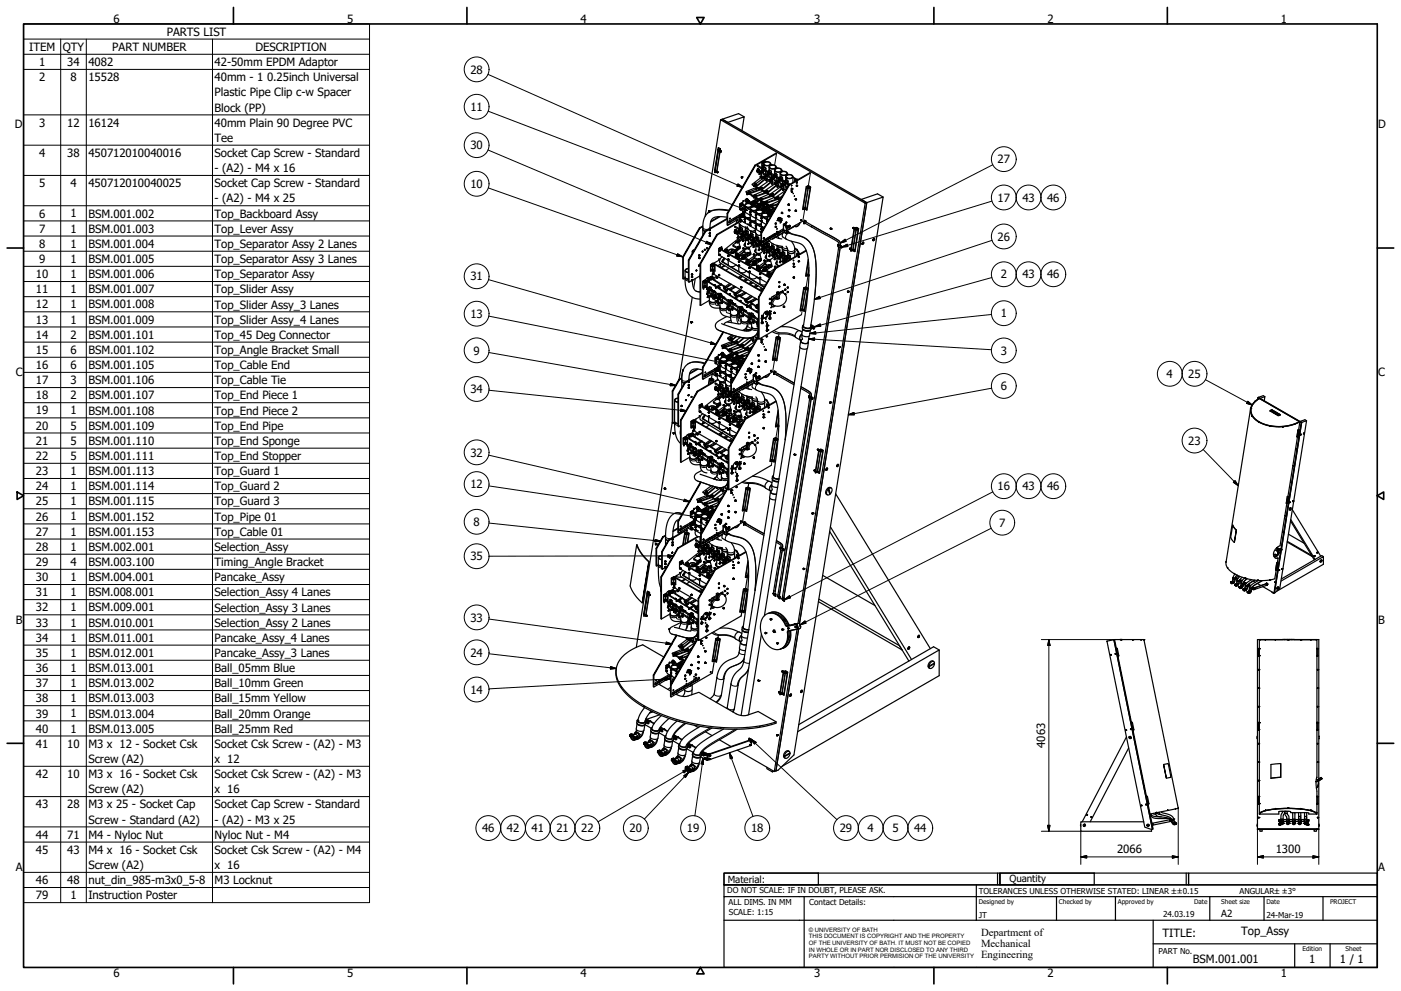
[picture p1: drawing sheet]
<svg xmlns="http://www.w3.org/2000/svg" width="594mm" height="420mm" viewBox="0 0 594 420" stroke-linecap="round" stroke-linejoin="round" font-family="sans-serif">
<defs><g id="words">
<g font-size="4.8">
<text x="48.2" y="9.8">6</text>
<text x="147.2" y="9.8">5</text>
<text x="246.2" y="9.8">4</text>
<text x="345.2" y="9.8">3</text>
<text x="444.2" y="9.8">2</text>
<text x="543.2" y="9.8">1</text>
<text x="70.7" y="15.2">PARTS LIST</text>
<text x="12.4" y="21.5">ITEM</text>
<text x="26.6" y="21.6">QTY</text>
<text x="47.6" y="21.5">PART NUMBER</text>
<text x="108.3" y="21.6">DESCRIPTION</text>
<text x="16.6" y="28">1</text>
<text x="28.5" y="28">34</text>
<text x="37.5" y="28">4082</text>
<text x="91" y="28">42-50mm EPDM Adaptor</text>
<text x="16.6" y="34.4">2</text>
<text x="29.8" y="34.4">8</text>
<text x="37.5" y="34.4">15528</text>
<text x="91" y="34.5">40mm - 1</text>
<text x="113.2" y="34.5">0.25inch Universal</text>
<text x="199.5" y="31.2">28</text>
<text x="91" y="40.9">Plastic Pipe Clip c-w Spacer</text>
<text x="91" y="47.3">Block (PP)</text>
<text x="199.5" y="47">11</text>
<text x="16.6" y="53.7">3</text>
<text x="28.5" y="53.7">12</text>
<text x="37.5" y="53.7">16124</text>
<text x="91" y="53.7">40mm Plain 90 Degree PVC</text>
<text x="6.3" y="54.4">D</text>
<text x="584.4" y="54.4">D</text>
<text x="91" y="60.2">Tee</text>
<text x="199.5" y="63.3">30</text>
<text x="16.6" y="66.5">4</text>
<text x="28.5" y="66.5">38</text>
<text x="37.5" y="66.5">450712010040016</text>
<text x="91" y="66.6">Socket Cap Screw - Standard</text>
<text x="423" y="69.3">27</text>
<text x="91" y="73">- (A2) - M4 x 16</text>
<text x="16.6" y="79.4">5</text>
<text x="29.8" y="79.4">4</text>
<text x="37.5" y="79.4">450712010040025</text>
<text x="91" y="79.4">Socket Cap Screw - Standard</text>
<text x="199.5" y="79.7">10</text>
<text x="91" y="85.9">- (A2) - M4 x 25</text>
<text x="423" y="85.5">17</text>
<text x="433.5" y="85.5">43</text>
<text x="444" y="85.5">46</text>
<text x="16.6" y="92.2">6</text>
<text x="29.8" y="92.2">1</text>
<text x="37.5" y="92.2">BSM.001.002</text>
<text x="91" y="92.3">Top_Backboard Assy</text>
<text x="16.6" y="98.6">7</text>
<text x="29.8" y="98.6">1</text>
<text x="37.5" y="98.7">BSM.001.003</text>
<text x="91" y="98.6">Top_Lever Assy</text>
<text x="16.6" y="105.1">8</text>
<text x="29.8" y="105.1">1</text>
<text x="37.5" y="105.1">BSM.001.004</text>
<text x="91" y="105.1">Top_Separator Assy 2 Lanes</text>
<text x="423" y="102">26</text>
<text x="16.6" y="111.5">9</text>
<text x="29.8" y="111.5">1</text>
<text x="37.5" y="111.5">BSM.001.005</text>
<text x="91" y="111.5">Top_Separator Assy 3 Lanes</text>
<text x="15.2" y="117.9">10</text>
<text x="29.8" y="117.9">1</text>
<text x="37.5" y="117.9">BSM.001.006</text>
<text x="91" y="117.9">Top_Separator Assy</text>
<text x="199.5" y="118.9">31</text>
<text x="424.3" y="118.1">2</text>
<text x="433.5" y="118.1">43</text>
<text x="444" y="118">46</text>
<text x="15.2" y="124.3">11</text>
<text x="29.8" y="124.3">1</text>
<text x="37.5" y="124.4">BSM.001.007</text>
<text x="91" y="124.4">Top_Slider Assy</text>
<text x="15.2" y="130.8">12</text>
<text x="29.8" y="130.7">1</text>
<text x="37.5" y="130.8">BSM.001.008</text>
<text x="91" y="130.8">Top_Slider Assy_3 Lanes</text>
<text x="15.2" y="137.2">13</text>
<text x="29.8" y="137.2">1</text>
<text x="37.5" y="137.2">BSM.001.009</text>
<text x="91" y="137.2">Top_Slider Assy_4 Lanes</text>
<text x="199.5" y="134.8">13</text>
<text x="424.3" y="134.5">1</text>
<text x="15.2" y="143.6">14</text>
<text x="29.8" y="143.6">2</text>
<text x="37.5" y="143.6">BSM.001.101</text>
<text x="91" y="143.6">Top_45 Deg Connector</text>
<text x="15.2" y="150">15</text>
<text x="29.8" y="150">6</text>
<text x="37.5" y="150.1">BSM.001.102</text>
<text x="91" y="150.1">Top_Angle Bracket Small</text>
<text x="200.8" y="150.3">9</text>
<text x="424.3" y="150.4">3</text>
<text x="6.7" y="159.4">C</text>
<text x="15.2" y="156.5">16</text>
<text x="29.8" y="156.5">6</text>
<text x="37.5" y="156.5">BSM.001.105</text>
<text x="91" y="156.5">Top_Cable End</text>
<text x="494.7" y="160.2">4</text>
<text x="503.9" y="160.3">25</text>
<text x="584.4" y="159.4">C</text>
<text x="15.2" y="162.9">17</text>
<text x="29.8" y="162.9">3</text>
<text x="37.5" y="162.9">BSM.001.106</text>
<text x="91" y="162.9">Top_Cable Tie</text>
<text x="199.5" y="166.7">34</text>
<text x="424.3" y="165.4">6</text>
<text x="15.2" y="169.3">18</text>
<text x="29.8" y="169.3">2</text>
<text x="37.5" y="169.3">BSM.001.107</text>
<text x="91" y="169.4">Top_End Piece 1</text>
<text x="15.2" y="175.7">19</text>
<text x="29.8" y="175.7">1</text>
<text x="37.5" y="175.7">BSM.001.108</text>
<text x="91" y="175.8">Top_End Piece 2</text>
<text x="15.2" y="182.2">20</text>
<text x="29.8" y="182.1">5</text>
<text x="37.5" y="182.2">BSM.001.109</text>
<text x="91" y="182.2">Top_End Pipe</text>
<text x="15.2" y="188.6">21</text>
<text x="29.8" y="188.6">5</text>
<text x="37.5" y="188.6">BSM.001.110</text>
<text x="91" y="188.6">Top_End Sponge</text>
<text x="503.9" y="188.6">23</text>
<text x="15.2" y="195">22</text>
<text x="29.8" y="195">5</text>
<text x="37.5" y="195">BSM.001.111</text>
<text x="91" y="195.1">Top_End Stopper</text>
<text x="199.5" y="193.6">32</text>
<text x="15.2" y="201.4">23</text>
<text x="29.8" y="201.4">1</text>
<text x="37.5" y="201.4">BSM.001.113</text>
<text x="91" y="201.5">Top_Guard 1</text>
<text x="15.2" y="207.9">24</text>
<text x="29.8" y="207.8">1</text>
<text x="37.5" y="207.9">BSM.001.114</text>
<text x="91" y="207.9">Top_Guard 2</text>
<text x="199.5" y="207">12</text>
<text x="423" y="207.9">16</text>
<text x="433.5" y="207.9">43</text>
<text x="444" y="207.9">46</text>
<text x="15.2" y="214.3">25</text>
<text x="29.8" y="214.2">1</text>
<text x="37.5" y="214.3">BSM.001.115</text>
<text x="91" y="214.3">Top_Guard 3</text>
<text x="15.2" y="220.7">26</text>
<text x="29.8" y="220.7">1</text>
<text x="37.5" y="220.7">BSM.001.152</text>
<text x="91" y="220.7">Top_Pipe 01</text>
<text x="15.2" y="227.1">27</text>
<text x="29.8" y="227.1">1</text>
<text x="37.5" y="227.1">BSM.001.153</text>
<text x="91" y="227.2">Top_Cable 01</text>
<text x="200.8" y="223">8</text>
<text x="423.7" y="223.4">7</text>
<text x="15.2" y="233.6">28</text>
<text x="29.8" y="233.5">1</text>
<text x="37.5" y="233.6">BSM.002.001</text>
<text x="91" y="233.6">Selection_Assy</text>
<text x="15.2" y="240">29</text>
<text x="29.8" y="239.9">4</text>
<text x="37.5" y="240">BSM.003.100</text>
<text x="199.5" y="237.6">35</text>
<text x="91" y="240">Timing_Angle Bracket</text>
<text x="15.2" y="246.4">30</text>
<text x="29.8" y="246.4">1</text>
<text x="37.5" y="246.4">BSM.004.001</text>
<text x="91" y="246.4">Pancake_Assy</text>
<text x="15.2" y="252.8">31</text>
<text x="29.8" y="252.8">1</text>
<text x="37.5" y="252.8">BSM.008.001</text>
<text x="91" y="252.9">Selection_Assy 4 Lanes</text>
<text x="15.2" y="259.2">32</text>
<text x="29.8" y="259.2">1</text>
<text x="37.5" y="259.2">BSM.009.001</text>
<text x="91" y="259.3">Selection_Assy 3 Lanes</text>
<text x="199.5" y="263.5">33</text>
<text x="6.8" y="264.4">B</text>
<text x="15.2" y="265.7">33</text>
<text x="29.8" y="265.6">1</text>
<text x="37.5" y="265.7">BSM.010.001</text>
<text x="91" y="265.7">Selection_Assy 2 Lanes</text>
<text x="584.4" y="264.4">B</text>
<text x="15.2" y="272.1">34</text>
<text x="29.8" y="272.1">1</text>
<text x="37.5" y="272.1">BSM.011.001</text>
<text x="91" y="272.1">Pancake_Assy_4 Lanes</text>
<text x="15.2" y="278.5">35</text>
<text x="29.8" y="278.5">1</text>
<text x="37.5" y="278.5">BSM.012.001</text>
<text x="91" y="278.6">Pancake_Assy_3 Lanes</text>
<text x="199.5" y="278.4">24</text>
<text x="15.2" y="284.9">36</text>
<text x="29.8" y="284.9">1</text>
<text x="37.5" y="284.9">BSM.013.001</text>
<text x="91" y="285">Ball_05mm Blue</text>
<text x="15.2" y="291.4">37</text>
<text x="29.8" y="291.3">1</text>
<text x="37.5" y="291.4">BSM.013.002</text>
<text x="91" y="291.4">Ball_10mm Green</text>
<text x="15.2" y="297.8">38</text>
<text x="29.8" y="297.8">1</text>
<text x="37.5" y="297.8">BSM.013.003</text>
<text x="91" y="297.8">Ball_15mm Yellow</text>
<text x="199.5" y="294.1">14</text>
<text x="15.2" y="304.2">39</text>
<text x="29.8" y="304.2">1</text>
<text x="37.5" y="304.2">BSM.013.004</text>
<text x="91" y="304.2">Ball_20mm Orange</text>
<text x="15.2" y="310.6">40</text>
<text x="29.8" y="310.6">1</text>
<text x="37.5" y="310.6">BSM.013.005</text>
<text x="91" y="310.7">Ball_25mm Red</text>
<text x="15.2" y="317">41</text>
<text x="28.5" y="317">10</text>
<text x="37.5" y="317.1">M3 x 12 - Socket Csk</text>
<text x="91" y="317.1">Socket Csk Screw - (A2) - M3</text>
<text x="443.1" y="317.1" transform="rotate(-90 443.1 317.1)">4063</text>
<text x="37.5" y="323.5">Screw (A2)</text>
<text x="91" y="323.5">x 12</text>
<text x="15.2" y="329.9">42</text>
<text x="28.5" y="329.9">10</text>
<text x="37.5" y="329.9">M3 x 16 - Socket Csk</text>
<text x="91" y="329.9">Socket Csk Screw - (A2) - M3</text>
<text x="37.5" y="336.4">Screw (A2)</text>
<text x="91" y="336.4">x 16</text>
<text x="15.2" y="342.7">43</text>
<text x="28.5" y="342.8">28</text>
<text x="37.5" y="342.8">M3 x 25 - Socket Cap</text>
<text x="91" y="342.8">Socket Cap Screw - Standard</text>
<text x="37.5" y="349.2">Screw - Standard (A2)</text>
<text x="91" y="349.2">- (A2) - M3 x 25</text>
<text x="204.4" y="352.9">46</text>
<text x="214.9" y="352.9">42</text>
<text x="225.4" y="352.8">41</text>
<text x="235.9" y="352.9">21</text>
<text x="246.4" y="352.9">22</text>
<text x="267" y="352.9">20</text>
<text x="291.3" y="352.9">19</text>
<text x="318.5" y="352.9">18</text>
<text x="356.1" y="352.9">29</text>
<text x="367.9" y="352.8">4</text>
<text x="378.4" y="352.8">5</text>
<text x="387.6" y="352.8">44</text>
<text x="15.2" y="355.6">44</text>
<text x="28.5" y="355.6">71</text>
<text x="37.5" y="355.6">M4 - Nyloc Nut</text>
<text x="91" y="355.6">Nyloc Nut - M4</text>
<text x="15.2" y="362">45</text>
<text x="28.5" y="362">43</text>
<text x="37.5" y="362.1">M4 x 16 - Socket Csk</text>
<text x="91" y="362.1">Socket Csk Screw - (A2) - M4</text>
<text x="473.7" y="361.7">2066</text>
<text x="541" y="361.7">1300</text>
<text x="6.7" y="369.4">A</text>
<text x="37.5" y="368.5">Screw (A2)</text>
<text x="91" y="368.5">x 16</text>
<text x="584.4" y="369.4">A</text>
<text x="15.2" y="374.8">46</text>
<text x="28.5" y="374.9">48</text>
<text x="37.5" y="374.9">nut_din_985-m3x0_5-8</text>
<text x="91" y="374.9">M3 Locknut</text>
<text x="15.2" y="381.3">79</text>
<text x="29.8" y="381.3">1</text>
<text x="37.5" y="381.3">Instruction Poster</text>
<text x="493" y="397.3">TITLE:</text>
<text x="526.4" y="396.4">Top_Assy</text>
<text x="505.9" y="408.4">BSM.001.001</text>
<text x="555.2" y="408.4">1</text>
<text x="568.2" y="408.1">1 / 1</text>
<text x="48.2" y="414.1">6</text>
<text x="147.2" y="414.1">5</text>
<text x="246.2" y="414.1">4</text>
<text x="345.2" y="414.1">3</text>
<text x="444.2" y="414.1">2</text>
<text x="543.2" y="414.1">1</text>
</g>
<g font-size="4.6">
<text x="416" y="396.8">Department of</text>
<text x="416" y="401.6">Mechanical</text>
<text x="416" y="406.3">Engineering</text>
</g>
<g font-size="4.1">
<text x="308.6" y="374.2">Material:</text>
<text x="428.1" y="373.9">Quantity</text>
<text x="517.9" y="388.7">A2</text>
</g>
<g font-size="3.5">
<text x="308.4" y="378.7">DO NOT SCALE: IF IN DOUBT, PLEASE ASK.</text>
<text x="308.9" y="383.7">ALL DIMS. IN MM</text>
<text x="343.2" y="383.8">Contact Details:</text>
<text x="415" y="379.1">TOLERANCES UNLESS OTHERWISE STATED: LINEAR ±±0.15</text>
<text x="525.6" y="379.1">ANGULAR±±3°</text>
<text x="309.1" y="387.9">SCALE: 1:15</text>
<text x="415" y="389.1">JT</text>
<text x="493.2" y="388.6">24.03.19</text>
<text x="537" y="389.1">24-Mar-19</text>
<text x="491.2" y="404.3">PART No.</text>
</g>
<g font-size="2.8">
<text x="415" y="383.2">Designed by</text>
<text x="449" y="383.2">Checked by</text>
<text x="474" y="383.2">Approved by</text>
<text x="506.3" y="383.2">Date</text>
<text x="517.8" y="383.2">Sheet size</text>
<text x="537" y="383.2">Date</text>
<text x="564" y="383.2">PROJECT</text>
<text x="552.4" y="403.2">Edition</text>
<text x="570.6" y="403.2">Sheet</text>
</g>
<g font-size="2.5">
<text x="343" y="395">© UNIVERSITY OF BATH</text>
<text x="343" y="397.8">THIS DOCUMENT IS COPYRIGHT AND THE PROPERTY</text>
<text x="343" y="400.7">OF THE UNIVERSITY OF BATH. IT MUST NOT BE COPIED</text>
<text x="343" y="403.5">IN WHOLE OR IN PART NOR DISCLOSED TO ANY THIRD</text>
<text x="343" y="406.3">PARTY WITHOUT PRIOR PERMISION OF THE UNIVERSITY</text>
</g>
</g></defs>
<!-- layer: Visible (ISO) -->
<g fill="none" stroke="#000" stroke-width=".51">
<path d="M305.6 50.8l.7-.3 61.2 35.4-.6 .3zM305.6 50.8l-6.6 40.9M315.6 49.5l-2.4-1.3-6.9 2.3 2.3 1.4 7-2.4-1 5.9M303.1 72.4v.2M303.2 72.2h.1M303.2 72l-.1 .3M303.2 72.1v.1M303.2 72h.1M303.7 72.5l-.2 .2 .4 .3M303.9 73.1h.1M304 72.8l.1 .1M304 73.1l.2 .1"/>
<path d="M304 73.2h.1M304.1 73.2h.2M304.2 72.7l-.2 .5M304.3 72.8l-.2 .4M304.3 72.8l.1 .1M304.4 72.9l-.1 .3M304.4 73h.1M304.4 72.9l-.4 .2M304.4 73.2h.1M304.5 73l-.1 .2M304.5 73h.1M304.5 63.6v.2"/>
<path d="M304.6 62.7l-1.5 9.8M304.6 63.4h.1M304.6 63.4l.9-.2-.9-.5 .7 .5-.7 .2-1.6 9.7 .9-.1M304.7 63.5l-1.5 9.7M304.7 63.4h-.1M304.9 63.9l.4 .3M305 63.3l-.4-.1v.3M305.1 63.7l-.1 .3M305.4 64.3l.2 .1M305.4 64l.1 .1M305.4 64.3l-1.4 8.4-.4-.2M305.4 64.3l.1 .1"/>
<path d="M305.5 63.2l-.1 .7-.4-.2M305.6 64.3l.1 .1M305.7 63.9l-.3 .2v.2M305.7 64l-.1 .4M305.7 64l.1 .1M305.8 64.2h.1M305.8 64.1l-.4 .2M305.8 64.1v.1M305.8 64.4h.1M305.8 64.2l-.1 .2M305.9 64.2l-.1 .2M305.9 64.2h.1"/>
<path d="M314.5 75h.1M314.5 75.3v.1M314.6 75l-.2 .4M314.6 75l-.1 .4M314.6 75l-.1 .3M314.6 75.1l-.1 .3M314.6 75.4v.1M314.7 75.1l-.2 .3M314.7 75v.1M314.7 75.2l-.1 .2M314.7 75.2h.1M319.6 78.7l.1 .4v-.3"/>
<path d="M320 78.9l-.3 .2M320.1 70.1l.2 .1-11.8 20.4-.2-.1zM320.1 77.9l.2 .1M320.1 77.9h.1M320.3 78.3l.2 .1M320.3 78.3h.1M320.3 77.8h.1M320.4 77.9h.1M320.4 77.9h-.1M320.5 77.9h-.1M320.5 78.3h.1M320.5 78.2h.1"/>
<path d="M320.6 78.1l-.1 .2M320.6 78.2l-.1 .1M320.6 78.2v.1M320.6 77.8v.1M320.7 77.8l-.4-.2-.2 .3h.5M320.8 78.2l-.1 .2M320.8 79.4l-4.4 1.8v.3l12.2 7.1-1.3-.8M321.1 80h-.6h.5M321.1 72.7l.1 .3M321.2 73h.1M321.2 72.8l.7 .1M321.2 73l.2 .2"/>
<path d="M321.2 70.5l.2-.3 1.9 1.1M321.2 70.5l1.9 1.1M321.2 73l.1 .1M321.3 70.2l-.1 .3M321.3 71.8l-.2 .6M321.3 70.2h.1M321.4 73.2h.1M321.4 73v.2M321.5 72.7l.3 .2M321.5 80h.1M321.5 79.9v.1M321.6 79.9l.3 .2"/>
<path d="M321.6 71.6h-.4l-.3 .7 .3 .7M321.6 71.6v.1M321.6 73.1h.1M321.6 71.9l.6 .5M321.6 71.8h.1M321.6 71.9h.1M321.7 80h.1M321.7 73h.1M321.7 73l-.1 .1M321.7 72.9h-.2M321.8 73l-.4 .2M321.8 80h.1"/>
<path d="M321.8 72.9h.1M321.9 73h.1M321.9 72.9v.1M321.9 72.9h.1M322 73h.1M322 72.2l.1 .2-.3-.2M322 72.9l-.1 .1M322 72.9h.1M322.1 73h.1M322.1 73.9h.1M322.1 73.8h.1M322.1 72.4l-.3 .5"/>
<path d="M322.1 72.5l-.2 .4 .7 .4M322.1 72.4a.33 .33 0 0 0-.5 0 .33 .33 0 0 0 .2 .5M322.1 72.4h-.5l.2 .5M322.1 72.4v.1M322.1 72.5l.6 .3M322.1 73.8v.1M322.2 72.5l-.3 .4M322.2 72.5h-.3v.4M322.2 72.6l-.3 .3M322.4 75h.1M322.4 75.1l.3 .3M322.5 73.4l.3 1.2"/>
<path d="M322.5 73.4l.2 .1M322.5 75.2l.2 .2M322.6 75.3l-3.6 2.8M322.7 72.8v.3M322.7 73.5l.2 1.2M322.7 74.8l-.3 .2M322.7 79.7l.1 .1M322.7 79.6v.1M322.7 73l.5 .3M322.7 73l-.2 .4M322.8 74.6l-.4 .5M322.9 79.6h.1"/>
<path d="M322.9 73.1l-.2 .4M322.9 73.1l.4 .2M323 72.9l.2 .3zM323 72.9l.1 .3M323.2 75.6h.1M323.2 79.5l-.1 .2M323.2 68.9v2.2M323.2 73.3h.1M323.3 75.6h.2M323.3 75.6h.1M323.3 73.1h.1M323.4 75.5h.1"/>
<path d="M323.4 75.6h.1M323.4 69.1l.1 .1M323.4 70.4l.1 .1M323.4 72.9l-.3-.2-.2 .4M323.4 71.9h.1M323.4 71.9l.1 .2M323.5 72.9l-.3 .3M323.5 72.9l-.3 .2M323.5 71.9h.1M323.5 70.3h.2l-.2 .4zM323.5 72l.1 .1M323.5 70.7h.2"/>
<path d="M323.5 71.9v.1M323.6 72h.1M323.5 72h.1M323.5 71.9l2 1.1M323.6 68.9h.1M323.6 70.3h.1M323.6 71.9v.2M323.6 70.7l.1 .1M323.6 71.9h.1M323.6 75.5h-.4l.2 .2M323.7 72h.1M323.7 75.5l-.4-.1-.2 .2 .3 .2-.2-.2"/>
<path d="M323.7 71.5l-.3 .4M323.7 71.5h.1M323.7 70.7h.1M323.7 69.3h.1M323.7 71.5l-.2 .4M323.7 70.5v.3M323.7 70.4l-.1 .3M323.7 72.1v.4M323.7 71.5l1.9 1.2M323.8 72l-.5 .8M323.8 71.6l-.3 .3M323.8 72.1v.3"/>
<path d="M323.8 69h-.3v.4M323.8 69l-.3 .4M323.9 69l-.3 .3 .1 1.8M323.9 69l-.4 .4M323.9 69a1.66 1.66 0 0 1 2.8 .7 1.68 1.68 0 0 1-1.6 .6 1.68 1.68 0 0 1-1.3-1.1zM324 72.2l-.6 .7M324 70.7l.4 .3M324 70.7l-.2 .4M324 75.3l-.3-.5 .4 .7 1.1 .3M324 75.3l-.3-.5-1 .6M324 70.7v.3M324 68.3l.2-.2 .8 .5"/>
<path d="M324 68.3l.6 .3-.6-.3-1 .5v2.2l.7-.2M324 75.4l.3 .2M324 75.5l.2 .1M324 75.4v.1M324.1 72.2l-.8 1M324.2 69a1.35 1.35 0 0 1 1.4-.4 1.35 1.35 0 0 1 .9 1.1 1.41 1.41 0 0 1-1.4 .5 1.41 1.41 0 0 1-1.1-1zM324.2 71.8h.2M324.3 74.8l.4 .2-.2-.1M324.3 70.9l-1.1 .5-.5 1.4M324.3 75l-.3 .3M324.4 75.6l-.4-.2-4.1 3M324.4 71.9h.1"/>
<path d="M324.4 74.3l-.1 .7M324.4 72.4l.4 .5M324.4 71.8l.1 .2M324.4 74.3h.1M324.4 71l.3 .2 .1 .9M324.4 68.7l-.5-.2-.9 .3M324.5 71l-1.1 .4-.6 1.6M324.5 72.8l.3 .1M324.6 75.7l-3.9 3.4-.8-.7 .8 .5M324.7 76.4l.4 .4M324.8 74.5l-.1 .5h-.4M324.8 73.4l-.3 .5"/>
<path d="M324.8 72.6v1.4M324.8 71.5l-.6 .3M324.8 75.7l-4.1 3.4M324.9 74.8l.3 1.2M324.9 74.8h.1M324.9 76.5l.2 .3M325 74.8l.3 1.3M325 74.2l-1.1-.6-.2 .2 1.3 .8M325 74.2v.2M325.2 76l-.5 .4M325.2 74.4l-.2 .4M325.3 74.4l.3 .2"/>
<path d="M325.4 74.3l.2 .3zM325.4 74.3v.2M325.5 74.7l-.4-.3-.2 .4M325.6 74.6l-.1 .1M325.6 74.5h.1M325.8 74.3l-.4-.2-.1 .3M325.8 73.2v.1M325.8 74.3l-.2 .3M325.8 74.3l-.2 .1M325.8 73.3v.1M325.8 73.3h.1M325.8 73.4h.1"/>
<path d="M325.9 73.3h.1M325.9 73.3l.2-.4 1.9 1.1M325.9 73.3l1.9 1.1M325.9 73.3v.1M326 73.3h.1M326 73.3v.1M326.1 72.8l-.3 .4M326.1 72.8h.1M326.1 76.1l.3 .7 1.2 .3M326.1 70.8v1.7M326.1 73.4v.5M326.1 73.4l-.5 .8"/>
<path d="M326.2 72.9l-.4 .4M326.2 76.1l.1 .5M326.2 73.4v.4M326.2 76.6l-4.3 3M326.3 70.3a1.67 1.67 0 0 1 2.8 .7 1.67 1.67 0 0 1-1.6 .7 1.67 1.67 0 0 1-1.4-1.2zM326.3 72.1l.8 .5v.9M326.3 72.1l-.1 .3M326.3 73.5l-.5 .8M326.3 76.6l-.3-.5-.9 .7M326.3 72.1v.3M326.3 76.7l.4 .2M326.5 73.6l-.9 .9"/>
<path d="M326.5 70.3a1.35 1.35 0 0 1 1.4-.3 1.35 1.35 0 0 1 .9 1.1 1.41 1.41 0 0 1-1.4 .5 1.41 1.41 0 0 1-1.1-1.1zM326.6 73.2l.3 .1M326.6 76.9h-.1M326.6 72.3l-1 .4-.6 1.5M326.6 76.4l-.3 .2M326.7 75.6l-.1 .8M326.7 73.7l.4 .6M326.7 73.3h.2M326.7 75.6v.1M326.8 76.2l.3 .2-.5-.2M326.8 76.2h-.1M326.8 69.9l.2 .1"/>
<path d="M326.8 69.6l.5 .3M326.8 69.4v.6M326.8 72.4l-1.1 .4-.6 1.6M326.9 74.2h.2M326.9 77l-3.8 3.5-1.2-.9 1.1 .7M327.1 75.9v.4l-.5 .1M327.1 77.8l.3 .3M327.1 74.8l-.2 .4M327.1 74v1.4M327.1 72.8l-.6 .4M327.2 77.1l-4.1 3.4M327.2 76.1l.3 1.2"/>
<path d="M327.2 76.1l.2 .1M327.3 77.9l.1 .2M327.4 76.2l.3 1.2M327.4 75.6l-1.3-.6 1.2 1M327.5 77.3l-.4 .5M327.6 75.8l-.2 .4M327.8 75.7l.2 .3zM327.8 75.7v.2M327.8 75.9h-.1M327.8 75.9h.1M327.8 74.3l-.4 1.5M328 75.8h.2"/>
<path d="M328 76l-.6-.3-.2 .4M328 75.8h.1M328.2 75.6h-.6l.4 .4M328.2 74.6h.1M328.2 74.7v.1M328.2 74.6v.1M328.2 75.8l-.2 .2M328.2 74.8h.1M328.2 74.7l.1 .1M328.2 74.6l.2-.3 2 1.1M328.3 74.7h.1M328.2 74.6l2 1.1"/>
<path d="M328.3 74.7h-.1M328.4 74.7l-.1 .1M328.4 74.9l.1 .2M328.4 74.9l-.4 .6M328.4 74.7h.1M328.4 74.2l-.2 .4M328.4 74.2h.1M328.4 77.5l.3 .6 1.2 .4M328.4 72.2v1.6M328.4 74.8v.5M328.5 74.3l-.3 .3M328.5 77.5l.2 .5"/>
<path d="M328.6 77.9l-4.4 3M328.7 74.9l-.6 .7M328.7 78.1l.4 .2M328.7 78l-.3-.5-1 .6M328.7 73.4v.3M328.8 78.1l.2 .2M328.8 78.1l.1 .2M328.8 71.6a1.5 1.5 0 0 1 1.6-.4 1.5 1.5 0 0 1 1 1.3 1.7 1.7 0 0 1-2.9-.6zM328.8 71.8a1.47 1.47 0 0 1 2.5 .5 1.42 1.42 0 0 1-1.5 .6 1.42 1.42 0 0 1-1.1-1zM328.8 75l-.6 .8M329 74.5l.2 .2M329 77.6l.4 .1-.4-.1"/>
<path d="M329 73.6l-1.2 .7M329 77.7l-.3 .3M329.1 77l-.1 .7M329.1 75.1l.4 .5M329.1 64.9l-9 5.2M329.1 74.6h.1M329.1 71.2l.2 .2M329.1 71l.6 .3M329.1 70.8v.6M329.2 73.7l-.6-.3-.1 .4M329.2 73.7l.3 1.2M329.2 73.7l-1.1 .4-.6 1.7"/>
<path d="M329.2 75.5l.3 .1M329.3 65.1l-9 5.1M329.3 78.4l-3.9 3.2v.3l-1.2-1 1.2 .7M329.5 79.2l.3 .3M329.5 77.2l-.1 .5h-.4M329.5 76.2l-.3 .4M329.5 75.3v1.5M329.5 74.2l-.6 .3M329.6 78.4l-4.2 3.5M329.6 77.5l.3 1.2M329.6 77.5l.1 .1M329.6 79.2l.2 .3"/>
<path d="M329.7 77.6l.3 1.2M329.7 76.9l-1.1-.6-.2 .1 1.2 .9M329.9 78.7l-.4 .5M329.9 77.2l-.2 .4M330.1 77.3h.1M330.1 77l.2 .3zM330.1 77v.2M330.2 75.7l-.4 1.5M330.5 77.1l-.1 .1M330.5 77l-.4-.2-.1 .3 .3 .2-.5-.2-.2 .4M330.5 76h.1M330.5 77.2l-.2 .1"/>
<path d="M330.5 77l-.2 .1M330.5 76.1h.1M330.5 76v.1M330.5 77v.2M330.6 76.1h.1M330.6 76l1.9 1.1M330.7 76l-.1 .1M330.7 76v.1M330.7 76.1h.1M330.8 78.8l.3 .7 1.2 .3M330.8 75.6l-.2 .4M330.8 75.5l-.3 .5"/>
<path d="M330.8 73.5v1.7M330.8 76.2v.4M330.8 75.6l1.9 1.2M330.8 75.5v.1M330.9 75.7l-.3 .3M330.9 78.8l.1 .6M330.9 76.5l-.1-.4-.5 .8M330.9 79.3l-4.3 3M331 73.1a1.66 1.66 0 0 1 2.8 .6 1.68 1.68 0 0 1-1.6 .7 1.68 1.68 0 0 1-1.3-1.1zM331 76.2l-.5 .8M331 74.8l.5 .3M331 74.8l-.1 .3"/>
<path d="M331 79.4l-.2-.6-1 .7M331 74.8v.3M331.1 79.4l.3 .3M331.2 73.2a1.36 1.36 0 0 1 1.4-.5 1.36 1.36 0 0 1 1 1.1 1.41 1.41 0 0 1-1.5 .5 1.41 1.41 0 0 1-1-1zM331.2 76.3l-.7 .9M331.3 78.9l.5 .2zM331.4 79.7l-.3-.2 .2 .2M331.4 75l-.9 .2-.3 .5M331.4 79.1l-.4 .3M331.4 76.5l.4 .5M331.4 76h.2M331.4 78.4v.7"/>
<path d="M331.5 75.1l.3 .3v.8M331.5 72.6l.2 .1M331.5 72.3l.5 .3M331.5 72.2v.6M331.5 75.1l-1 .4-.6 1.6M331.6 76.9l.2 .1M331.7 79.8l-3.9 3.4-1.2-.9 1.2 .7M331.8 78.6v.5h-.4M331.8 75.5l-.5 .4 .3 .2M331.8 77.5l-.2 .5M331.8 76.7v1.4M331.9 78.8l.3 1.3"/>
<path d="M331.9 79.8l-4.1 3.4M331.9 78.8l.2 .1M332.1 78.9l.3 1.3M332.1 78.3l-1.1-.7-.2 .2 1.2 .9M332.1 78.3v.2M332.3 78.5l-.2 .4M332.4 78.5l.3 .2M332.5 78.4l.2 .3zM332.5 78.4v.2M332.5 77l-.4 1.3M332.7 78.7l-.5-.3-.3 .4M332.8 78.5l-.1 .1"/>
<path d="M332.9 78.6l-.2 .1M332.9 78.4l-.4-.3-.1 .4M332.9 77.4v.1M332.9 77.4h.1M332.9 78.4l-.2 .1M332.9 77.3v.1M332.9 78.4v.2M332.9 77.5h.1M333 77.5h.1M333 77.4h.1M333 77.3l1.6 1M333 77.4v.1"/>
<path d="M333.1 77.4h.1M333.2 78v-.5l-.5 .8M333.2 77l-.2 .3M333.2 76.9l-.3 .5M333.2 74.9v1.6M333.2 77l1.8 1.1M333.2 77l-.3 .3M333.2 77.5v.4M333.4 74.4a1.65 1.65 0 0 1 2.8 .7 1.67 1.67 0 0 1-1.7 .7 1.67 1.67 0 0 1-1.3-1.2zM333.4 76.2l.8 .5v.9M333.4 76.2l-.2 .3M333.4 77.6l-.5 .7"/>
<path d="M333.4 76.2v.3M333.5 77.7l-.6 .8M333.6 74.4a1.35 1.35 0 0 1 1.4-.4 1.35 1.35 0 0 1 .9 1.2 1.4 1.4 0 0 1-1.4 .5 1.4 1.4 0 0 1-1.1-1.1zM333.7 76.4l-1.2 .6M333.8 77.8l.4 .5h-.3M333.9 74l.2 .1M333.9 73.7l.5 .3M333.9 73.5v.6M333.9 76.4l-1.1 .5-.6 1.6M333.9 79.4l-.7-.3 .5 .6M334.2 76.9l-.4 .5M334.2 78l-.3 1.3"/>
<path d="M334.5 78.4l.2 .1-11.8 20.4-.2-.1zM335.6 78.7h.1M335.7 78.6h.1M335.7 78.7h-.1M335.7 79.9l-.1 .2M335.9 79.8l-.3 .1M335.9 80v.2M335.9 80h.1M335.9 79.9l-.2 .3M335.9 79.9l.1 .1M336.2 75.3l1.8 1.1-1-.4 .8 .4-.7 .5M336.2 75.1l2 1.1"/>
<path d="M336.2 74.9v2.5M337 76.8v.1M337 76v.9M337 76.8h.1M337.1 76.8l-.1 .2M337.1 76.8h.1M337.1 76.6l.2 .1M337.3 76.7v.1M337.3 76.7h.1M337.5 76.6l-.2-.3-.2 .5M337.9 77.5h.1M337.9 78.7h.1"/>
<path d="M337.9 78.7l.1 .1M337.9 77.4h.1M337.9 77.3v.1M338 77.3h.1M338 78.7h.1M338 76.1l.2 .1M338.1 76l.1 .1M338.2 76.1v.1M338.2 76.2h.1M341.9 79.1l-1.4 9.8M342 79.2l-1.5 9.7 .7-.3 .9 .4 1.6-9.7-.9-.5-.9 .3 .9-.2 .9 .4M342.4 79.6l.1 .1"/>
<path d="M342.4 79.6h.1M342.5 79.7h.1M342.5 79.5l-.1 .1M342.5 79.5h.1M343 79.5h.1M343 79.6h.1M343.4 73.2l-8.9 5.2M343.6 79.4l-1.5 9.6M343.7 73.4l-9 5.1M296.6 96.6l.2 .2-7 12.2-.3-.1zM298 97.2l.3 .5 .7 .3M298 96.1l-1.2 .7"/>
<path d="M298 97.3l1 .8M298 95.8l-1.4 .8M299 98l.2 .2-7 12.2-.3-.1zM300.6 89.4l.1 .5M300.6 89.4l.2 .4M300.6 89.4l.2 .1M300.7 97.6l.1 .1M300.7 89.9h.1M300.7 99.9l.1 .1M300.7 98.8l.1 .1M300.8 89.5h.1M300.8 97.4h.1"/>
<path d="M300.8 97.7l.1 .1M300.8 99.1h.2M300.8 89.7l-.3-.2 .2 .4M300.8 89.7h.1M300.9 97.4l.3 .1-.3 .3zM300.9 99.7l.1 .1M300.9 98.6l.1 .1M300.9 99.1l.3-.4-.4 .4M300.9 99.1h.1M300.9 97.7l.1 .1M301.1 97.7h.1M301.1 97.3l-.3 .4"/>
<path d="M301.2 99.8h-.4v.4M301.2 98.7h-.4v.4M301.2 98.9h.1M301.2 97.7h-.1M301.2 97.5h.1M301.2 99.9v.1M301.2 97.6v-.2l-.2 .3h.2M301.2 98.9l-.1 .2M301.2 97.6l-.1 .1M301.2 97.6h.1M301.2 98.9v.1M304.9 91.8l-3.5 2.1"/>
<path d="M305.4 91.8l-4.1 2.4M308.3 90.5v4.9l.2 .1M308.3 92.1l-2.9-.3a3.5 3.5 0 0 0-4.3 4.3v.7M308.3 92.9l-9.1 5.3M308.3 92.6l-9.3 5.4M308.5 90.6v4.9l5.2-2.9M309.1 89.1l-3-.3-2.9 .1a6.4 6.4 0 0 0-5.2 7.5v3.3M309.4 94.1l-.4 .3M311 92.6l.5 .3M311.6 98.6h.1M311.6 96.2h.1M311.6 98.6l.1 .2"/>
<path d="M311.6 98.6l.7 .1M311.6 98.8l.2 .2M311.7 97.7l-.1 .4M311.7 98.8l.1 .1M311.7 97.6v.1M311.7 96l-.1 .2M311.7 96h.1M311.8 97.6h-.1M311.8 99h.1M311.8 98.8l.1 .2M311.9 98.5l.3 .2M312 97.4l-.3-.1-.3 .8 .2 .7"/>
<path d="M312 97.4l.1 .1M312 97.7h.1M312.1 97.6h.1M312.1 98.9l-.2 .1M312.1 98.9h.1M312.1 97.7h.1M312.1 98.9h-.1M312.1 97.6v.1M312.2 97.7l.4 .5M312.2 98.7h-.2M312.2 98l.3 .2M312.3 98.7h.1"/>
<path d="M312.3 98.8h.1M312.3 98.7v.1M312.4 98.7l.3 .1-.1 .5M312.4 98.7h.1M312.4 98.7v.1M312.4 98.7l-.1 .1M312.4 98l.1 .1M312.5 98.7h.1M312.5 98.8h.1M312.5 98.2l-.2 .5M312.5 98.2a.32 .32 0 0 0-.5 0 .32 .32 0 0 0 .3 .5M312.5 98.2l.1 .1"/>
<path d="M312.6 98.3l-.2 .4M312.6 98.2h-.5l.2 .5M312.6 98.3l.2 .2M312.6 98.3l-.3 .4M312.6 98.3h-.3v.4M312.6 99.3l.5 .5v.6M312.6 98.4l-.3 .3M312.7 98.8l.5 .3zM312.7 99.4l.2 .9M312.8 98.9l-.2 .4M312.8 98.4l.2 .4M313 93.6a3.5 3.5 0 0 0 4 2.7 1.96 1.96 0 0 0 1.4 1.6 1.96 1.96 0 0 0 2-.6"/>
<path d="M313.1 94.1l-9.2 5.3-7 12.3 .2 .1 7.1-12.2-.3-.2M313.2 97.2l-.4 1.2M313.2 94.3l-9 5.3M313.4 96.9l-1.7-.8-.1 .3 1.6 .8M313.4 98.8l-.2 .3M313.4 91.2l.3 .1M313.5 94.8v2M313.5 97.6h.1M313.5 97.5l.1 .1M313.5 91.2h.1M313.6 97.5h.1M313.6 97.6v.1"/>
<path d="M313.6 91.7l-4.2 2.4 .2 .2M313.6 97.6h.1M313.6 97.5l1.6 .9M313.6 86.5l12.2 7M313.6 95v1.7M313.7 97.5l-.1 .1M313.7 91.1l.2 .1v2.2l-.2-.1M313.7 91.1l-.1 .3M313.7 92.8l-.1 1 .6 .4M313.7 91.9l-4.1 2.4M313.7 97.6h.1M313.7 97.5v.1"/>
<path d="M313.7 93.3l.2 .6 .4 .1M313.8 88.8l-.2-2.3 .3-.1 12 6.9a.86 .86 0 0 1-.6-1.1 .86 .86 0 0 1 1.1-.5h.4M313.8 87.4l.1 .1M313.8 87.4h.1M313.8 88.8l.1 .1M313.8 88.8h.1M313.8 87.3l.5 .1M313.8 97.1l-.2 .4M313.8 95.2v1.4M313.8 97.7v.2M313.8 97.1l1.8 1.1M313.8 87.3l.2 .2"/>
<path d="M313.8 88.7l11 6.4M313.8 97.1l-.3 .4M313.8 87.5h.1M313.8 88.9h.1M313.9 95.2l.6 .6M313.9 97.6l-.4 .8M313.9 97.2l-.3 .3M313.9 87.2l.4 .2M313.9 88.5l.3 .4-.2-.4-.2 .2M313.9 96.6l.1-.3 .9 .6M313.9 97.6v.1M313.9 94.1l-1.5-.8-.2 1.4"/>
<path d="M313.9 88.5l.3-.1v.5M313.9 97.7l-.4 .7M313.9 99.1l-.1 .4 1.1 .6v.5M313.9 87.1h.4l-.1 .4M314 86.4h.1M314 86.3l.9-.4-.7 .4 .7 .5zM314 87.5l-.1 .1M314 88.9h-.1M314.1 97.7l-.4 .8M314.1 96.3v.2M314.2 88.4l-.1 .1M314.2 91.9l.4-.1 .1 .4-.3 .1z"/>
<path d="M314.2 87.1h-.1M314.3 96.5l-1.1 .7M314.3 92l.1 .2zM314.3 93.3l.1 .3zM314.3 91.1v.1M314.3 97.9l.1 .4 .5 .1M314.3 93.4h.1M314.3 88.6h-.1M314.3 92v.1M314.3 92v.2M314.4 93.4v.1M314.4 87.3l-.1 .1"/>
<path d="M314.4 93.5h-.1M314.4 93.5h.1M314.4 96.5l-1 .6-.4 1.9M314.4 98.3h.5M314.5 99.9l-.2 .8M314.6 90.6h.1M314.6 99.1l-.1 .2M314.6 99.1l.1 .4zM314.6 86.3l.1 .1M314.7 90.5h.1M314.8 86.4l-.2 .2M314.8 96.9l-.6 .5"/>
<path d="M314.9 98.9l-.2 .2M314.9 96.9v.8M314.9 98.2v1M314.9 86.4l-.4 .2M314.9 86.5l-.2 .2M314.9 86.8h.1M314.9 90l.1 .1M314.9 85.9l-.1 .5M314.9 86.8v.2M314.9 90.4h.1M314.9 91l.1 .1M315 86.8h-.1"/>
<path d="M315 89.8v.3M315 89.8h.1M315 90.1l.1 .1M315 86.7l-.1 .1M315.2 91.4h.1M315.1 98.9l.9 .4v1.7l.2-.1M315.1 91.1l-.2 .2M315.1 99.7l.2 .4M315.1 91.1h.1M315.1 90.3h.1M315.2 91.2l-.3 .1 .3 .1M315.1 98.8h.1"/>
<path d="M315.2 91.2h.1M315.2 91.3v.2M315.2 99.4l-1.9-1.1-.2 .2 2 1.3M315.2 91.4l.1 .3M315.2 91.2l-.3 .1M315.2 91.4v.1M315.2 90.2l-5.8 3.4a.43 .43 0 0 0-.5 .5 .43 .43 0 0 0 .6 .3l.1-.1M315.2 90.1l.1 .1M315.2 85.3h.1M315.3 90.6l-1 .5 .8 .6-.6-.6 .8-.5v.6M315.3 85.2h.1M315.3 91.7h.1"/>
<path d="M315.3 91.4h.1M315.3 91.4v.1M315.3 91.5l.1 .1M315.3 89.7l-.3 .1M315.3 99l-.2 .7M315.3 85.2v.1M315.4 89.8h-.3l.1 .4M315.4 89.9l.1 .1M315.4 91.6h.1M315.4 100h.1M315.4 89.9h-.3l.1 .3M315.4 90.1h.1"/>
<path d="M315.4 90.2h.1M315.4 89.9l-1.7 1.2v2.2M315.4 99.1l-.2 .9 .4-.1M315.5 99.9h.1M315.5 90l-.1 .2M315.5 90l.3-.1v1.5M315.5 99.8h.1M315.6 99.7l-.2 .3M315.6 99.8l-.1 .1M315.6 99.8h.1M315.6 99.7h.1M315.6 99.6l-.3 .4"/>
<path d="M315.6 94l.2 .3zM315.6 93.1h.3l-.3 .1M315.6 93l.1 .2M315.7 93h.1M315.6 94.1l.1 .2M315.6 94.1l.1 .2zM315.6 93v.1M315.6 94.1h.1M315.6 88.5l.2 .1M315.6 89.6l.1 .1M315.6 89.5l.3 .2M315.6 99.7l-.3 .1 .2 .2"/>
<path d="M315.6 88.5h.1M315.6 89.6h.1M315.7 89.4h.3M315.7 89.5h.1M315.7 88.3l.3 .2M315.7 92.8l.3 .4zM315.7 93.9h.3v.4M315.7 88.4h.1M315.7 93.2h.1M315.7 88.3l.1 .4M315.7 94l.1 .3M315.7 94l.3 .1-.2 .2"/>
<path d="M315.7 88.3l-.1 .1M315.7 89.9l-.2 .1M315.7 91.7v.3M315.8 89.3l.3 .3-.2 .2M315.8 91.4a1.67 1.67 0 0 0 2.3 .8l-.9 .2-1.1-.4M315.8 92.8l.3 .1-.1 .3M315.8 91.5a1.6 1.6 0 0 0 2.3 .9M315.8 90.6v.3M315.8 92.8l-.1 .2M315.8 87.1v.4M315.8 90.2l-1.9 1 9.9 5.7M315.8 94.3h.1"/>
<path d="M315.8 88.2l.2 .5M315.8 89.7h.1M315.8 88.2l-.1 .1M315.8 93.2h.1M315.8 99.2l.1 .1M315.8 99.6l-.5 .7M315.8 99.9l-.4 .5M315.9 86.7a1.7 1.7 0 0 1 2.9 .6 1.68 1.68 0 0 1-1.6 .7 1.68 1.68 0 0 1-1.4-1.1zM315.9 99.3l.1 1.7M315.9 99.4l-.3 .5M315.9 89.7l-.1 .1M315.9 92.8h-.1"/>
<path d="M315.9 93.8l-.1 .1M316 89.4l-.1 .4M316 88.2h-.2M316 88.5l-.1 .2M316.1 96.3l.3 .5 .9 .4M316.1 96.3l1.1 .8M316.1 89.4h-.1M316.1 96.3v1.6M316.1 86.7a1.47 1.47 0 0 1 2.5 .6 1.51 1.51 0 0 1-2.6-.3zM316.1 88.4l-.1 .1M316.1 92.9l-.1 .1M316.1 94l-.1 .1"/>
<path d="M316.1 89.6l-.1 .1M316.2 85.1l.2 .6M316.2 97.5l1 .6 .1 1M316.2 97.5l-.1 .4M316.2 84.9l.1 .1M316.2 84.9h.1M316.3 84.9h.1M316.3 84.9h-.1M316.3 99.2h.1M316.3 84.8l.1 .1M316.3 97.6v.3M316.3 99.1v.1"/>
<path d="M316.3 99.1h.1M316.4 99.2h.1M316.3 98.3l-1.3 .1v.5M316.4 99.1h.1M316.4 99.1l-.1 .1M316.4 99.1l1.3 .7M316.4 81.2l12.3 7.1M316.4 98.3h-.1M316.4 85h.1M316.4 86.4h.1M316.4 99.1v.1M316.4 85.7h.1"/>
<path d="M316.5 85.7l.2 .1M316.5 97.7l-1 .7M316.5 99.1v.1M316.5 85.7l.1 .1M316.5 98.7l-.1 .4M316.5 84.5l-.1 .3M316.5 84.5h.1M316.5 85.7h.1M316.5 98.7l1.4 .8M316.6 99.5l.7 .2M316.6 98.7l-.3 .4M316.6 84.4l-.1 .1"/>
<path d="M316.6 98.8l-.3 .3M316.6 99.3l-.4 1.6M316.6 99.2v.1M316.7 97.8l-1 .6M316.7 86.3h-.1M316.7 86.2v.1M316.7 85.6l.1 .3 .3-.2M316.7 86.2h.1M316.8 81.7v.9l.1-.8M316.8 85.4l.3 .2M316.8 86.3h-.2M316.8 86.2l-.2-.3-.2 .5"/>
<path d="M316.9 84.3l-.4-.1-.2 .5M316.9 84.3h.1M316.9 84.5h.1M316.9 85.7h.1M316.9 84.6h.1M316.9 85.7v.1M316.9 85.7l.1 .1M316.9 84.5v.1M317 84.6l.4 .5M317 85.5l-.2 .1M317.1 98l-.7 .3M317.1 84.9l.3 .1"/>
<path d="M317.1 81.9l.2 .4 .2-.1M317.1 85.6h.1M317.1 85.6l-.7-.2 .1 .3M317.2 99.5l-.5 .1M317.2 98.1l-2 .4-.1 .4M317.2 85.5l.9 .6M317.2 84.8l.1 .2M317.3 99.6v1.4M317.3 98.7l-.4 .2M317.3 82.1h.1M317.4 85.1h.1M317.4 85.1l-.3 .5"/>
<path d="M317.4 85.1l-.1 .5M317.4 81.5l.5 .3M317.4 85.1a.32 .32 0 0 0-.5 0 .32 .32 0 0 0 .2 .5M317.4 85.1l-.2 .5M317.4 85.1l-.3 .2 .1 .3M317.4 85.1h-.5l.2 .5M317.4 85.2l-.2 .3M317.4 85.2l.9 .5M317.5 85h.1M317.5 85.1h.1M317.5 85.2h.1M317.5 85.1v.1"/>
<path d="M317.5 85.1h-.1M317.5 85v.1M317.5 81.3h.1M317.5 81.2v.1M317.6 85.2v.1M317.6 82.3l-.8 .3M317.7 99.8l-.4 1.2M317.7 81.2h.4l-.5-.1v.3M317.7 81.2l.1 .1M317.8 81.2v.1M317.8 81.4l.6 .1zM317.8 81.4l.5 .1z"/>
<path d="M317.8 81.4v.1M317.8 81.4h.1M317.8 81.2l.1 .1M317.9 82.4h.1M318 94.5v-.2l.2 .3-.2-.1M318 95.6l.1-.2 .1 .3-.2-.1M318 94.4l.1 .2M318 94.4l.1 .2zM318 95.5l.1 .2M318 95.5h.1M318 94.4h.1M318 89.9l.1 .1"/>
<path d="M318 90.9l.1 .2M318 89.9h.1M318 90.9v.1M318 94.3h.1M318 90.9h.1M318 95.4h.1M318 81.5h.1M318 94.3l.4 .1-.2 .2M318 94.2h.4v.4M318 95.3l.4 .2-.2 .2M318 95.3h.4v.4M318 89.8h.1"/>
<path d="M318 94.6h.1M318 95.7h.1M318.1 89.6h.3v.4M318.1 94.2l.2 .4M318.1 95.3v.4M318.1 90h.1M318.1 95.3l-.1 .1M318.1 94.2l-.1 .1M318.1 91.3v1.5a1.71 1.71 0 0 0 2.4 .8l-1 .2-1-.4M318.1 92.9a1.62 1.62 0 0 0 2.4 .8M318.1 88.5v.3M318.1 93v.4"/>
<path d="M318.1 90.7l.4 .1-.2 .4M318.1 85.8v.6M318.2 90h.1M318.2 94.6h-.1M318.3 94.6h-.1M318.3 85.9l2.3-1.3-2.5 1.2 .2 .6M318.3 90l-.1 .1M318.3 94.1h-.1M318.3 95.2h-.1M318.3 81.5v.1M318.3 99.7l-.3 .4M318.3 81.5h.1"/>
<path d="M318.3 97.9v1.3M318.3 89.6h-.1M318.3 90.8v.4l-.3-.4M318.3 90.8h-.3M318.3 88a1.66 1.66 0 0 1 2.8 .7 1.68 1.68 0 0 1-1.6 .7 1.68 1.68 0 0 1-1.3-1.2zM318.4 89.8l-.3-.2 .2 .4M318.4 89.8l-.2 .2M318.4 99.8l-.3 .3M318.4 97.9l.8 .5h1.1h-.9l-.9-.5M318.4 90.7l-.1 .1M318.4 86.3h.1M318.5 95.4l-.1 .1"/>
<path d="M318.5 94.3l-.1 .1M318.5 89.8h-.1M318.5 91h-.1M318.5 86.3l.5 .3M318.5 98.9l.8 .5v.9M318.5 98.9l-.1 .1M318.5 98.9v.2M318.6 88a1.35 1.35 0 0 1 1.4-.4 1.35 1.35 0 0 1 .9 1.2 1.41 1.41 0 0 1-1.4 .5 1.41 1.41 0 0 1-1.1-1.1zM318.6 86.6l.1-.2v.3M318.6 85.9l-.2 .4M318.7 85.9h-.1M318.7 85.9l-.1 .4"/>
<path d="M318.7 99l-1 .8M318.7 85.8v.1M318.8 86h.1M318.8 85.8l-.1 .2M318.8 85.8l-.1 .1M318.8 85.9h.1M318.8 85.8h-.1M318.8 85.8h.1M318.8 87.1l.1 .6 .1-.3M318.9 86h-.1M318.9 86h.1M318.9 99.1l-1.1 .7-.3 1.8"/>
<path d="M318.9 87.5h.1M319 86.3v1.4M319.1 85.9h.1M319.1 86.4l2.4-1.4-2.5 1.3 .1 1.3M319.3 86.8h.1M319.3 86l-.2 .1M319.3 86l.1 .1M319.3 99.5l-.6 .4M319.3 86l-.4 .1M319.4 86l-.4 .1M319.4 86.1l-.7-.2-.2 .4M319.5 86.4l-.2 .4"/>
<path d="M319.5 86.4l-.1 .4M319.5 86.9l-.1 .7M319.6 83.6l.1 .4v-.3M319.6 86.4l-.3 .3 1.2 .7M319.6 86.4h-.1M319.6 86.4l1.1 .7M319.6 86.9v.7M319.6 85.5l.4 .2M319.6 86.3h.1M319.6 86.3l-.1 .1M319.7 86.3h-.1M319.7 86.3h.1"/>
<path d="M319.7 86.4v.1M319.7 86.5h.1M319.7 85.4l.5 .2M320 83.8l-.3 .2M320 85.3l.4 .2M320.1 82.7l.6 .1zM320.1 86.2l-.3 .2M320.1 86.2l-.4 .3M320.2 82.8v.1M320.2 82.8h.1M320.2 83.7l.1 .1M320.3 82.8h.1"/>
<path d="M320.3 95.8l.1 .1M320.3 96.9l.1 .1M320.3 86.1v.3M320.3 95.8h.1M320.3 96.9h.1M320.3 91.2l.1 .2M320.3 92.3l.2 .2M320.3 91.1l.3 .3zM320.3 92.2l.3 .3zM320.3 95.6l.2 .4zM320.3 96.9l.2-.1-.1 .2M320.3 91.2h.1"/>
<path d="M320.4 82.8h.1M320.4 92.2l.3-.1v.4M320.4 92.2h.3M320.4 92.2l-.1 .1M320.4 95.7h.1M320.4 96.8h.1M320.4 91h.3l.1 .3M320.4 95.5l.3 .4zM320.4 95.5l.4 .1-.1 .3M320.4 96.7l.2 .3M320.4 91.4h.1M320.4 92.1l.1 .4 .2-.3"/>
<path d="M320.4 97.2l-.1 .9a1.68 1.68 0 0 0 2.4 1.6l-.4 .1M320.5 86v.4M320.5 94.4v.3M320.5 92.6v1.6a1.69 1.69 0 0 0 2.3 .7M320.5 94.2a1.59 1.59 0 0 0 2.3 .9M320.5 89.8v.4M320.5 91.4h.1M320.5 87.2v.5M320.5 97h.1M320.5 99v1.5M320.5 99l.7 .6M320.6 80.1h.1"/>
<path d="M320.6 80v.1M320.6 85.9l1.1 .6-1.9 .1M320.6 87.3l2.4-1.4-2.5 1.3 .1 .6M320.6 84.6v.3l-1.7 1.1M320.6 97l-.1 .1M320.7 82.9h-.1M320.7 90.9l-.1 .1M320.7 95.5h-.2M320.7 96.6h-.2M320.7 89.4a1.65 1.65 0 0 1 2.8 .6 1.68 1.68 0 0 1-1.6 .7 1.68 1.68 0 0 1-1.4-1.1zM320.7 82.8v.1M320.8 80.1h.1"/>
<path d="M320.7 97l-.2-.4 .1 .4M320.7 91.2l-.3-.2 .1 .4M320.7 91.2l-.1 .2M320.7 92.5h.1M320.8 92.1l-.1 .1M320.8 87.7h.1M320.8 96.8h-.1M320.8 95.7h-.1M320.8 94.7l.9 .4 1.1-.1M320.8 85.7l1.1 .7M320.8 91.3l-.1 .1M320.8 91.1l-.1 .1"/>
<path d="M320.8 80l.1 .1M320.8 92.4h.1M320.9 87.6l.5 .3M320.9 89.4a1.35 1.35 0 0 1 1.4-.4 1.35 1.35 0 0 1 .9 1.1 1.41 1.41 0 0 1-1.4 .5 1.41 1.41 0 0 1-1.1-1zM321 87.2h.1M321 87.2l-.2 .5M321 87.2l-.1 .5M321 87.7v.3l.4-.1M321.1 87.3l-.2 .3M321.1 87.2h-.1M321.1 87.3l.4 .3M321.1 87.2h.1"/>
<path d="M321.1 87.2l.1 .2M321.2 87.1l-.1 .1M321.2 87.1v.1M321.2 88.5v.6M321.2 87.4h.1M321.4 88.1h-.3M321.4 87.7v1.3M321.4 87.2l.2 .3M321.5 87.8l2.3-1.4-2.4 1.3 .1 1.3M321.5 85v.4l-1.4 .8M321.5 86.6l-1.5 .1M321.5 87.3l.1 .1"/>
<path d="M321.6 87.1l.2 .3-.3-.3M321.6 87.2v.2M321.6 87.2h.1M321.6 87l-.4 .4M321.6 88.2h.1M321.6 87.1h.1M321.7 87.3l-.1 .1M321.7 87.1l.1 .1M321.8 87.3v.1M321.8 87.7h.1M321.8 87.7l-.2 .5M321.9 88.2l-.1 .7"/>
<path d="M321.9 87.8l-.2 .3 1.2 .7M321.9 87.7l-.1 .5M321.9 87.8l1.2 .6M321.9 86.9l.2 .3M321.9 88.3v.6M321.9 87.7h.1M322 80.1l-.5-.3-4.1 1.7-.1 .3 .6 .3v-.3l4.4-1.5M322 87.7h.1M322 87.8h.1M322 87.7h-.1M322.1 87.7l-.2 .1M322.1 86.8l.2 .3"/>
<path d="M322.1 87.8v.1M322.1 87.8h-.1M322.1 86.8l.4 .2M322.3 87.7v.2M322.4 86.6v.1M322.5 84.1l.6 .1zM322.5 84.2h.1M322.5 86.5v.2M322.6 85.1h.1M322.6 85.1l-3.6-2.1 9.5 5.8M322.6 85.1l2.3 1.4M322.6 80.5l-4.7 1.6"/>
<path d="M322.7 97l.2 .3zM322.7 98.8v4.9l.2 .1M322.7 84.2h.1M322.7 92.5l.2 .3zM322.7 98.2l.2 .1h-.2M322.7 97.1l.1 .2M322.7 98.2l.1 .2M322.7 98.2l.1 .2zM322.7 97.1v.1M322.7 84.1l.1 .1M322.7 92.6l.1 .1M322.7 93.7l.1 .1"/>
<path d="M322.7 97.1h.1M322.7 92.6h.1M322.7 93.7h.1M322.7 98.1h.1M322.7 97l.4 .1-.2 .2M322.7 92.5h.1M322.7 97v.1M322.7 86.7h.1M322.7 92.4l.4 .1M322.7 96.9h.4v.4M322.7 93.6h.1M322.7 97.3h.1"/>
<path d="M322.7 98.4h.1M322.8 92.7h.1M322.8 93.8h.1M322.8 92.4l.1 .4M322.8 96.9l.1 .4M322.8 98l.2 .2M322.8 92.4h-.1M322.8 96.9l-.1 .1M322.8 84.1l-.1 .1M322.8 95.7v.4M322.8 93.4l.3 .4M322.8 94l.1 1.9 1.2 .5"/>
<path d="M322.8 97.9l.3 .1M322.8 95.6l.3 .6 .9 .4M322.8 91.2v.3M322.9 92.3l.2 .5M322.9 88.6v.5M322.9 92.7h.1M322.9 92.3l-.2 .1M322.9 97.3h-.1M322.9 98.4h-.1M322.9 93.8h.1M322.9 86.4l.3 .2M322.9 98.9v4.9"/>
<path d="M322.9 98.4h.1M323 87.2l1 .7h-1.8M323 86.2l1.3 .2M323 88.6l2.4-1.3-2.5 1.3 .1 .5M323 97.9l-.3 .2 .4 .1M323 85.9v.4l-1.4 .7M323 96.8l-.1 .1M323 84.2v.1M323 93.5h-.3l.2 .4M323 93.5l-.1 .4M323 84.2h.1M323 92.3h-.1"/>
<path d="M323 90.7a1.66 1.66 0 0 1 2.8 .7 1.68 1.68 0 0 1-1.6 .7 1.68 1.68 0 0 1-1.3-1.1zM323.1 86.5l-.4 .3M323.1 92.5l-.2 .3M323.1 86.6l-.2 .2M323.1 93.8l-.1 .1M323.1 93.5h-.1M323.1 85.7l-1.2 .7M323.2 96.1l.8 .4M323.2 86.6l-.4 .2-.5-.2M323.2 92.5h-.1M323.2 97l-.1 .1M323.2 89l.5 .3-.4 .1 .1-.3"/>
<path d="M323.2 86.6l-.2 .1M323.2 93.7l-.1 .1M323.3 90.7a1.33 1.33 0 0 1 1.4-.3 1.33 1.33 0 0 1 .9 1.1 1.41 1.41 0 0 1-1.4 .5 1.41 1.41 0 0 1-1.1-1.1zM323.3 85.8l5.2 3M323.4 85.8l-.4 .2 .5-.1 .8 .5v1.3l-1.1-.6M323.4 85.8l-.1 .1M323.4 88.6l-.2 .4M323.4 88.6h.1M323.4 88.6l-.1 .4M323.4 88.6l.5 .3M323.5 88.6h.1M323.5 88.5h.1"/>
<path d="M323.5 88.5l-.1 .1M323.5 81l-3.9 1.8 .7 .4v.3l-.7-.4v-.3M323.5 89.8v.6M323.6 88.7h.1M323.6 86.9h.1M323.6 88.6l-.1 .1M323.6 88.7v.1M323.6 88.7h-.1M323.7 89.4l-.3 .1M323.7 89v1.4M323.8 86.8h-.1M323.8 88.5l.2 .4"/>
<path d="M323.8 89.1l2.4-1.3-2.5 1.2 .1 1.3M323.8 86.7l-1.7 1.2M323.8 86.6v.3M323.8 86.4v.3M323.9 88h-1.6M323.9 81.2l.4 .2-.4-.2M323.9 81.3v.1M323.9 96.7l-9.7-5.6-.3 .1v2.2l8.9 5.2M323.9 81.3h.1M323.9 86.6l-.1 .1M323.9 88.5l.2 .3M323.9 88.6v.1"/>
<path d="M323.9 88.4l.3 .4M324 88.6v.2M324 88.6h.1M324 88.4l-.4 .4M324 88.5h.1M324 88.7v.1M324 88.6v.1M324.1 81.3h.1M324.1 88.5l.1 .1M324.1 90.3l.2-.7v.7M324.1 86.4v1.3M324.2 88.7v.1"/>
<path d="M324.2 89.1l-.2 .4M324.2 89.1l-.1 .4M324.3 89.1l-.2 .4 1.1 .6M324.3 89.1h-.1M324.3 89.1l1.1 .7M324.3 88.2l.2 .4M324.3 89h.1M324.3 89l-.1 .1M324.3 89v.1M324.4 89h.1M324.4 89.2h.1M324.4 89l-.1 .2"/>
<path d="M324.7 81.6l-4.4 1.6M324.7 89v.2M324.7 88l.4 .2M324.8 85.4l.6 .2zM324.9 85.5v.1M324.9 88.4l-.5-.3 .3 .4M324.9 85.5h.1M324.9 86.5h.1M325 86.5l2.3 1.3M325 81.8l-4.7 1.7M325 81l.2 .1M325 85.5h.1"/>
<path d="M325 81h.1M325 85.5l.1 .1M325.1 93.9l.1 .2M325.1 93.9v.1M325.1 85.5l.1 .1M325.1 93.9h.3M325.1 93.8l.4 .1M325.1 94.1h.1M325.2 85.5l-.1 .1M325.2 93.7l.2 .4M325.2 92.5v.4M325.2 81h.1"/>
<path d="M325.3 81h.1M325.2 89.9v.5M325.2 94.1h.1M325.3 94.1h.1M325.3 81h-.1M325.4 90l2.3-1.4-2.5 1.3 .2 .6M325.4 87.4l-.1 .2M325.4 87.3v.3l-1.4 .8M325.4 94.1h-.1M325.4 85.6h.1M325.4 93.6l-.1 .1M325.4 93.9v.2"/>
<path d="M325.5 80.9l-.1 .2M325.5 88.5l1.1 .6M325.5 93.8l-.1 .1M325.7 89.9l-.2 .5M325.7 90l-.1 .4M325.8 90l-.3 .3 .6 .4h-.4l.1-.2M325.8 90h-.1M325.8 90l.5 .3M325.8 89.9h-.1M325.9 89.9l-.1 .1M325.9 89.9h.1M325.9 89.9h-.1"/>
<path d="M325.9 82.4l-3.9 1.7 .7 .4-.1 .3-.7-.4 .1-.3M325.9 91.2v.6M325.9 90v.1M325.9 90.1h.1M326.1 90.8h-.3M326.1 90.4v1.3M326.2 89.9l.1 .4M326.2 88.8l.2 .2M326.2 87.8v.3l-1.7 1.2 1.9-.1-1.1-.6M326.2 88.8l.2 .2zM326.2 82.6l.5 .2M326.2 89.3l-1.5 .1"/>
<path d="M326.2 88.6l.4 .4zM326.2 88.6h.4v.4M326.3 82.7h.1M326.3 89.8l.2 .3M326.3 90v.1M326.3 88.8v.1M326.3 82.6l.3 .2M326.3 90h.1M326.3 89.7l-.4 .4M326.4 90h.1M326.4 82.7h.1M326.4 89.8h.1"/>
<path d="M326.5 91.7l.2-.7-.1 .7M326.5 82.7h.1M326.5 88.6h-.1M326.5 90v.1M326.6 90.4l-.2 .5M326.6 90.5l-.1 .4M326.6 90.5l-.2 .3 .7 .4M326.6 90.4v.1M326.6 90.5l.7 .4M326.6 89.6l.2 .4M326.7 90.4h.1M326.7 90.4h-.1"/>
<path d="M326.7 88.8h-.1M326.8 90.6h.1M326.7 91.8a.84 .84 0 0 0-1 .1 .84 .84 0 0 0 0 1.1l.2 .2M326.8 90.4l-.1 .1M327 83l-4.3 1.5M327 90.4v.2M327 89.3l.5 .3M327.2 86.8l.6 .1zM327.2 86.9h.1M327.2 89.7l-.4-.2 .2 .4M327.2 86.8v.1M327.3 86.8l.4 .1z"/>
<path d="M327.3 83.2l-4.7 1.6M327.4 82.3v.1M327.4 82.4l.1 .1M327.4 86.9h.1M327.4 86.8l.1 .1M327.4 90.6l-.4 .1M327.4 99.8v.5M327.5 90.5l-.6 .2M327.5 86.8l-.1 .1M327.6 82.3h.1M327.6 82.2l.1 .1M327.7 82.3h-.1"/>
<path d="M327.7 82.3h.1M327.7 90h.1M327.7 99.6v.6M327.7 88.8v.2M327.7 89l-1.4 .7M327.7 88.6v.4M327.7 87h.1M327.7 86.9v.1M327.9 89.9l-1.1 .7M327.9 82.3l-.1 .1M327.9 82.3h.1M328.1 89.4l-1.9 1.1"/>
<path d="M328.3 83.7l-4 1.8 .7 .4v.3l-.7-.4v-.3M328.3 89.1l-2.2 1.3 .1 1.3M328.3 99.3h.1M328.4 99.7l-.4 .3M328.5 99.1l-.1 .1M328.6 83.9l.4 .3zM328.6 84.1h.1M328.6 84v.1M328.6 99l-.3 .3M328.7 99.8l-.5 .3M328.7 99l-.4 .3M328.8 84.1h.1"/>
<path d="M329 94.8h.1M329 94.8l.1 .1M329 96.2h.1M329 96.1h.1M329 96.1v.1M329 94.7l.1 .1M329.3 98.7l.1 .2M329.5 98.1h.1M329.4 84.4l-4.4 1.5M329.4 98.9h.1M329.4 99.1h.2M329.4 99.1l-1 .6 .3 .1"/>
<path d="M329.4 99.1l.3 .2M329.6 93.5h.1M329.5 98.6l.1 .6M329.6 98.9v.1M329.6 99h.1M329.6 99.1h.1M329.6 98.7v.3M329.7 99.3l-1 .5M329.7 86.7l-2.4 .8M329.7 84.5l-4.7 1.7M329.7 99.1h.1M329.8 83.7l.1 .1"/>
<path d="M329.8 99.1l-.2 .1M329.9 98.5h.1M329.9 86.4l-2.5 .8M329.9 83.7h.1M329.9 98.3l.1 .2M329.9 98.5l-.2 .1M329.9 92.6h.1M329.9 83.6l.1 .1M329.9 98.4v.1M330 98.4v.1M330 83.7h-.1M330 83.6l-.1 .1"/>
<path d="M330 83.7h.1M330 98.5l-.3 .6M330.1 99.1l-.4 .2M330.1 98.9h.1M330.1 98.9v.1M330.1 98.5l-.4 .1 .1 .5M330.1 98.8v.2M330.2 98.8h-.3l.1 .3M330.2 98.8l-.2 .3M330.2 93.6h.1M330.2 98.8l-.1-.2-.3 .1v.4h.2M330.2 83.7v.1"/>
<path d="M330.2 83.6v.1M330.6 93.1v.2M330.6 92.9h.2M330.6 85.1l-3.9 1.7 .7 .4-.1 .3-.7-.4 .1-.3M330.6 92.3l.5 .2M330.6 92.3a.74 .74 0 0 0-.7 .3 .74 .74 0 0 0 0 .8l.3 .2M330.6 92.3a.73 .73 0 0 0-.6 .4 .73 .73 0 0 0 .1 .8 .73 .73 0 0 1 0-.8 .73 .73 0 0 1 .7-.3 .77 .77 0 0 0-.6 1.2M330.7 84.9l-11.7-6.8 11.6 7M330.7 92.9l-.2 .1M330.7 93.3h.1M330.8 93.9l.1 .1M331 94.4h.1"/>
<path d="M330.8 93l.2 .3M330.8 93l.3 .2M330.9 93l-.2 .3M330.9 94l.1 .1M330.9 93h.1M330.9 93.1l-.1 .2a.43 .43 0 0 1-.7 .1 .43 .43 0 0 1 .2-.7l.6-.2 .1 .6M331 93.8l-.1 .2M331 94.1h.1M331 93.3h.1M331 92.6h.2M331 93l.6 .5-.3 .2-.5-.3M331.1 92.7h.1"/>
<path d="M331.1 92.8h.1M331.1 93.2l-.1 .1M331.1 93.2h.1M331.1 92.8l.1 .1M331.1 93.7h-.2M331.2 92.9h-.1M331.2 93.9v.2M331.2 93.9h.1M331.2 93.8l-.2 .3M331.2 92.6h.1M331.2 93.8h.1M331.2 94v.1"/>
<path d="M331.3 92.7h-.2M331.3 92.8l-.1 .1M331.3 93.9l-.1 .2M331.3 93.9v.1M331.3 90.2l.1 .1M331.4 93.6h.1M331.4 93.5h.1M331.5 93.5l-.1 .1M331.5 93.5h.1M331.5 90l.1 .1M331.6 83.4l-1.4 1.2M331.7 90.1l-.3 .4"/>
<path d="M331.7 90.1l.1 .1M331.7 90.1h-.4l.1 .4M331.7 90.2l.2 .1M331.8 80.5l.3 .3M331.8 90.3l-.2 .2M331.8 90.5h.1M331.9 82.9l-1.7 1.7-1.3-.9 1.2 .6M331.9 90.4l-.1 .1M331.9 90.4h.1M332 80.6l.1 .2M332 98.8l-4.3 2.5M332.2 95.2v1.9l.6 1.6 .7 .4"/>
<path d="M332.2 97l-8.5 4.9M332.2 80.1l-.4 .4M332.3 98.5l-9.4 5.3M332.4 97.4l-2.2 1.3M332.4 95.2l.7-.5v.9zM332.4 97.7l-2.2 1.3M332.6 95.3l.5-.1-.1 .4M332.9 95.5h.1M332.9 97.7l.1 .2M332.9 95.4h.1M332.9 95.4l.1 .1M333 95.4h.1"/>
<path d="M333 95.4h-.1M333 95.7l.5 1.3v2.1l1-.7 3.1 1.2a9.3 9.3 0 0 1 8.1 9.3l.4 4.8-.2 7.2-2.2 17.8a2.07 2.07 0 0 1-3-.5l1.5-10.7 .8-10.6-.4-7.6-.4-2.2-.9-2a7.4 7.4 0 0 0-5.8-2.8l-3.5-1.7a1.71 1.71 0 0 1 .6-2.5M333.1 80.8l-4.2 2.9M333.1 95.7l.5-.1-.4 .3M333.1 95.6l.5 1.4v1.9l.9-.5-.5-.3M333.1 94.7l-.9 .4 .8 .6M333.1 95.6l-.1 .1M333.2 94.2l.4 .1-.1 .3-.4-.1zM333.2 80.5v-.3v.4M333.4 80.3h-.6l-.7 .5M333.4 94.4h.1M333.4 95.7h.1"/>
<path d="M333.4 95.8h.1M333.4 94.4l.1 .1M333.6 95.7l-.2 .1M333.6 94.4h-.2M333.6 98.3h.5M333.6 97.9l.1 .1M333.7 98.2v.1M333.7 98.1l-.1 .1M333.8 98h.1M333.9 98.4v.2M333.9 98l.1 .2M334 98.1l-.3 .1"/>
<path d="M334 98.2l-.3 .1M334 98.2l.1 .1M334 95.9l.1 .3M334.1 98.3l-.4 .2M334.1 96.4h.2M334.1 96.4l.3 .1-.9 .5M334.1 96.4l-.6 .4M334.1 91.6h.1M334.1 86.7h.1M334.2 95.8v.6M334.2 96.4h.3M334.2 87h.2"/>
<path d="M334.2 91.8l.2 .1M334.3 96.2h.1M334.3 91.4h.1M334.3 86.5h.1M334.3 86.9l.3 .1M334.3 96.3h.1M334.3 96.4h.1M334.3 96v.2M334.3 89l.1 .1M334.4 96.4h.1M334.4 89.3h.2M334.5 88.8l.1 .1"/>
<path d="M334.5 86.6l-.2 .3M334.5 91.5l-.1 .4M334.5 91.5l.2 .2M334.5 89.3h.1M334.6 91.4l-.4 .1v.3M334.6 95.8h.1M334.6 86.7l-.1 .3M334.6 86.6l-.4 .4M334.6 91.5l-.4 .3M334.6 91.8h.1M334.6 86.6l-.4-.1v.5M334.6 95.8l-.2 .1"/>
<path d="M334.6 95.7v.1M334.6 95.6l.4 .3M334.6 95.6l-1.2 .7M334.6 95.6l.2 .1M334.6 91.6l-.1 .2M334.6 86.9h.1M334.7 95.7l-.4 .3 .2 .4M334.7 95.5v.2M334.7 88.9l-.2 .4M334.7 91.8l-.1 .1M334.7 86.8l-.1 .2M334.7 88.9l.1 .1"/>
<path d="M334.7 86.8h.1M334.8 95.8l-.4 .6M334.8 95.8h.1M334.8 96.3h.1M334.8 89v.3M334.8 89l-.4 .3M334.8 88.9h-.4v.4M334.8 89.3h.1M334.8 96.1h.1M334.8 96.2h.1M334.8 96.1v.1M334.9 95.8l.1 .1"/>
<path d="M334.9 96.1l-.3-.2-.1 .5h.3l-.4 .1M334.9 89.2v.1M334.9 89.2h.1M335 95.9l-.1 .2M335.5 80.1l.1 .1M335.5 81.3l.2 .1M335.6 80.2h.1M335.6 80.4l.3 .1-.3 .3zM335.6 80.4l-.1 .2M335.7 81.1l-.1 .2M335.7 80.2h.1M335.7 81.4h.1"/>
<path d="M335.8 81.4h.1M335.9 81l-.3 .1M335.9 81.2l-.1 .2M335.9 81.2h.1M335.9 80.2h.1M335.9 81.4h.1M336 80l-.1 .2M336 81.2l-.3 .2M336 81.2l-.1 .2M336 80.1l-.1 .1M336 81.3l-.1 .1M336 81.3h.1"/>
<path d="M336.4 82h.1M336.6 95.9l-.3 .2M336.9 83.1h.1M337.1 95.9l.2 .2M337.2 84.4h.1M337.2 89.3h.1M337.3 89.6h.1M337.3 84.2l.3 .1M337.3 89.1l.3 .1M337.4 89.5v.1M337.4 95.5l-3.8 2.4M337.5 84.2l-.3 .2 .1 .3"/>
<path d="M337.5 89.1l-.3 .2 .1 .3M337.5 84.3l-.2 .4M337.5 89.2l-.1 .3M337.5 89.2h.1M337.6 84.3l-.3 .4M337.6 89.2l-.3 .4M337.6 84.4l.1 .1M337.6 89.3l.1 .1M337.7 84.4l-.2 .2M337.7 89.3l-.2 .2M337.6 84.6h.1M337.7 84.7h.1"/>
<path d="M337.7 89.6h.1M337.8 84.5l-.1 .2M337.8 89.4l-.1 .2M337.8 84.5v.1M337.8 89.4v.1M339.1 94.5a1.32 1.32 0 0 1-1.8 1.3M339.3 94.4a1.47 1.47 0 0 1-2.1 1.4M339.6 93.2h.3l-.3 .4zM339.7 93.5h-.1M339.7 93.2l-.1 .2M339.7 93.5h.1M339.8 93.1l.1 .1"/>
<path d="M339.9 93.2v.1M340.4 93.7l-6.8 4M340.8 88.2h.4l-.1 .3h-.4zM340.9 94.1v.7zM340.9 94.7h.1M341.1 88.5h.1M341.1 93.4l.7 .3M341.1 93.8l.3 .1M341.1 93.8l-.1 .8M341.1 93.9h.1M341.2 88.3l-.1 .2M341.2 94l-.3 .8"/>
<path d="M341.5 94.7l-.5 .1M341.5 88.5h.1M341.6 88.4h-.1M341.6 88.5h.1M341.6 88.4v.1M341.6 93.8l-.4 .2M341.6 93.8l.1 .3M341.6 93.7l-.5-.3-.2 .7M341.6 88.5h-.1M352.2 96.8h.1M352.2 97.1h.1M352.3 96.8l-.2 .3"/>
<path d="M352.3 96.8l-.1 .3M352.3 96.8h.1M352.4 96.8l-.1 .4zM352.4 96.8v.1M352.4 97l-.1 .2M361.6 96.6h.1M361.7 96.7h.1M361.7 96.8h.1M361.7 96.5l-.1 .1M361.7 96.5h.1M361.9 96.4l-.2 .4M361.9 96.4v.1"/>
<path d="M361.9 96.6l-.2 .1M362 96.9l.2 .1M362.1 96.6l.1 .1M362.1 96.5l-.4 .2 .2 .3M362.1 96.5l-.3 .3 .3 .1M362.1 96.5l.1 .2M362.2 96.7l-.2 .2M362.2 96.7l-1.4 9.8M362.4 96.8l-1.6 9.7 .8-.3 .8 .5 1.7-9.8-1-.5-.9 .3 1-.2 .9 .4M362.6 96.9l.4 .1-.2 .4-.3-.2zM362.9 97.2h.1M362.8 97.3h.1"/>
<path d="M362.8 97.2h.1M363.3 97.2l.1 .1M363.3 97.2l.1 .2zM363.4 97.3h.1M363.4 97.3h-.1M364 97l-1.6 9.7M366.9 86.2l-28.5 178.1M367.5 85.9l7-2.4-37.8 236.6-6.8 6.4-.9 .4M367.5 85.9l-28.5 178.5M374.5 83.5l-2.4-1.3-6.9 2.4 2.3 1.3M289.5 108.9v9.2l.3 .2M289.8 109v9.3l.7-.4"/>
<path d="M290.5 117.4l.4 .6 1 .3-.9-.2M290.5 117.5l.4 .7 1 .2M290.5 117.6l.2 3.4 .8 2.7a5.5 5.5 0 0 0 5.4 3.1M290.5 114.7v2.7M291.9 110.3v9.2l.3 .2M291.9 113.9a.86 .86 0 0 0-1.2 .8 .86 .86 0 0 0 1.2 .7M291.9 113.8a.92 .92 0 0 0-1.1 .3 .92 .92 0 0 0 .1 1.2l1 .3M292.2 110.4v9.3l1.1-.7M293.2 118.8l.1 .1M293.2 116.3h.1M293.2 117.3l.1 .1M293.3 118.6h.1"/>
<path d="M293.4 116.1h.1M293.4 117.2h.1M293.5 116.1l.2 .1-.4 .3zM293.5 119h.1M293.5 117.6h.1M293.5 116.5h.1M293.5 117.3v.4zM293.5 106.7v.8M293.6 118.5l-.3 .5M293.6 119l.2 2.3 .7 1.6 .8 .6 1.6 .2M293.7 118.8h.1M293.6 117.6h.1"/>
<path d="M293.6 116.1h-.3v.4M293.6 117.2l-.4 .1 .1 .3M293.6 116.5h.1M293.6 119h.1M293.6 118.7l-.2-.1v.4l.3-.3M293.6 117.4h.1M293.6 116.3h.1M293.6 118.7h.1M293.7 116.4l-.1-.2v.3M293.7 118.9l-.1-.2v.2M293.7 117.5l-.1 .1M293.7 116.4l-.1 .1"/>
<path d="M293.7 118.8l-.1 .2M293.7 116.4h.1M293.7 117.5h.1M294.4 106l-.6 .4v.6M294.5 105.8l-.9 .6 .2 .7M294.8 118.1l-.6 4.2M295.3 114.7h.1M295.3 114.7l.1 .1M295.4 114.7h-.1M296.3 112.8h.1M296.3 108.2l.1 .1M296.3 109.3l.1 .1"/>
<path d="M296.3 112.6h.1M296.3 112.6v.1M296.4 112.5v.1M296.4 112.4l-.1 .4zM296.4 112.6h.1M296.4 112.5h.1M296.4 112.8h.1M296.4 108l.3 .1M296.4 109.1l.1 .1M296.5 109.6h.1M296.5 112.4v.1M296.5 109.4h.3l-.2 .2z"/>
<path d="M296.5 112.5h.1M296.6 108.5h.1M296.6 108.1l-.3 .4 .4-.3M296.7 108.5h.1M296.7 109.3l-.3 .1 .1 .2M296.7 109.2l-.4 .1 .1 .3M296.7 108.2v.1M296.7 109.3v.1M296.7 108.2l-.2 .3M296.7 109.3l-.2 .3M296.8 108.4l-.3-.1 .2 .2M296.8 108.3l-.1 .2"/>
<path d="M296.8 109.4l-.1 .2M296.8 108.3v.1M296.8 109.4v.1M296.9 116v1.9M296.9 118.3l-.2-1.3-3 1.8M296.9 111.7v17.7l.2 .1M297.1 111.8v17.7M297.9 106.6h.1M297.9 106.7h.1M298 119.3l.1 2.8M298 106.6l-.1 .1M298 106.6h.1"/>
<path d="M298.1 119.4v2.7l.5-.3M298.3 119.6h.1M298.5 119.4h.1M298.6 119.4l-.2 .4zM298.7 119.5h.1M298.8 119.4h-.4v.4M298.8 119.6l.1 .1M298.8 105.9h.1M298.9 119.6l-.3 .2M298.9 105.9h.1M298.9 119.9h-.1M298.9 105.9v.1"/>
<path d="M298.9 119.7l-.1 .2M298.9 119.7h.1M298.9 118.7l.2 .2M299 119.5l.3 .3M299.1 119.6l.1 .2zM299.1 119.6l.1 .2M299.1 118.6l-.2 .2M299.1 118.6l22.5 14M299.3 119.8l-.1-.4 .2 .4M299.3 119.4h.1M299.5 119.6h-.1M299.7 118a.79 .79 0 0 1 1.1 .3 .79 .79 0 0 1-.4 1.1"/>
<path d="M299.7 119.4v2.7l-.5-.3M299.8 105.3h.1M299.8 105.3l.1 .1M299.8 105.2l.1 .1M299.9 119.3l-.9-.4-1 .4 .9-.5 1 .5-.2 2.8M299.9 119.3l21.7 13.5M300.2 117.7l.6 .4-.2 1.4 .2-.5M300.3 118.2l.2 .4M300.3 118.2h-.1M300.3 117.6l.2 .2M300.3 118.3v.1M300.3 118.3h.1"/>
<path d="M300.4 118.3v.2M300.4 118.4v.1M300.4 118.4h.1M300.4 118.2h.1M300.4 118.5h.1M300.5 118.6h.1M300.6 119.3v.1M300.6 118.4v.1M300.7 117.6l.1 .2M300.7 117.6l-.2 .2M300.8 118.1h.1M300.8 103.3h.1"/>
<path d="M300.8 103.2l.1 .1M300.8 117.7h-.7l-.9 .9M300.8 118.2v.5M300.8 119.6v-2l.2-.1 6 3.7M300.8 117.6l6 3.8M300.8 100.2h.2M300.9 103.1h.1M300.8 103.1h.1M300.9 103.4h-.1M300.9 103.1v.1M300.9 103.3h.1M300.9 103.4h.1"/>
<path d="M300.9 100.2l.3-.4-.4 .4M300.9 100.2h.1M301 103.1h.1M301 103.1l-.1 .1M301.1 100.2h.1M301.2 100.2h-.1M301.2 117.5v.1M301.2 100.1h-.2l.2 .1M301.2 100l-.1 .2M301.2 100v.1M301.3 112.2l.1 2.8M301.3 118.2h.1"/>
<path d="M301.3 118.3l.1 .1M301.3 118.4h.2M301.4 118.3l.1 .1M301.4 112.3v2.7l.5-.3M301.4 118.3v.1M301.4 118.4h.1M301.6 118.5l-.1 .1M301.6 114.4h.1M301.6 112.5h.1M301.7 114.7h.2M301.8 114.2l.3 .1M301.8 112.3h.1"/>
<path d="M301.8 117.5h.1M302 114.2l-.3 .5M302 114.3l-.1 .4M302 112.4l-.3 .4M302 117.6l-.2 .2M302 114.3l.1 .1M302 112.4l.1 .1M302 117.6h.1M302.1 112.4h-.4v.4M302.1 117.6l-.4 .2M302.1 117.5l-.4 .2M302.1 116.1l.1 .1"/>
<path d="M302.1 117.7l.1 .1M302.1 118h.1M302.1 117.1l-.9 .4 .8 .6-.6-.6 .7-.4v.5M302.1 114.7h.1M302.1 112.8h.1M302.1 118v.2M302.2 114.4l-.3 .2M302.2 112.5l-.3 .2M302.2 118h.1M302.2 117.7l-.3 .1M302.2 114.5l-.3-.3-.2 .5M302.2 112.6l-.3-.3-.2 .5"/>
<path d="M302.2 117.9l.1 .1M302.2 114.6h.1M302.2 114.6l-.1 .1M302.2 112.6l-.1 .2M302.2 117.8l-.2 .1M302.2 114.6l1 2 18.4 10.6M302.2 111.7l.3-.2 20.6 11.9-.5-.2 1-.6M302.2 117.5l.1 .1M302.2 115.9l.3 .1M302.2 111.7h.1M302.2 112.6v.1M302.2 117.8h.1"/>
<path d="M302.2 111.7l20.8 11.9M302.3 114.4l.2 .3zM302.3 114.6h.1M302.4 115.2l.1 .2M302.5 117.8h.1M302.4 117.6h-.3M302.5 116.2h.1M302.4 115.9l-.3 .4 .4-.2M302.4 117.6h.1M302.4 114.2l.3 .1v.4M302.4 112.5l.1 .2M302.4 114.4l.1 .2"/>
<path d="M302.4 112.4l.2 .4M302.4 114.3l.2 .4M302.5 115.4l.2 .4-.1-.2M302.5 117.7l-.3 .1M302.5 116l-.2 .4M302.5 117.7h.1M302.5 116v.1M302.5 118h-.1M302.5 116.3l-.1 .1M302.5 115.5h.1M302.6 114.3h-.2M302.6 114.3v.4"/>
<path d="M302.6 114.7h-.1M302.7 112.5l-.3-.1h.4l-.1 .4M302.7 112.5v.3M302.7 114.2l-.1 .1M302.8 112.4l-.1 .1M302.8 114.4l-.1 .1M302.8 112.6l-.1 .1M303 112.3v2.7l-.5-.3M303.2 112.2l-1-.4-.9 .4 .8-.5 1.1 .5-.2 2.8M303.8 117.7v.1M303.8 117.8l.1 .1M304 117l-.9 .6v1.2"/>
<path d="M304.1 117.8h.1M304.1 117.6l-.1 .2M304.1 117.8h-.1M304.1 117.7v.1M304.3 117.7l-.1 .2M304.7 116.6l.2 .2h-.2M304.7 116.6l.1 .2M304.7 116.6h.1M304.8 116.5l.3 .1-.2 .3M304.8 105.3l21.5 12.5M304.8 116.8h.2M304.8 116.5l.2 .3"/>
<path d="M304.8 116.5h-.1M304.9 116.4l.2 .4M304.9 116.4h-.1M304.9 108.1l-.1-2.8 .2-.1 21.5 12.4M304.9 106.2l.1 .2M305 106.2h.1M304.9 108.1l.1 .2M305 108.1h.1M304.9 106.2v.1M304.9 108.1v.1M305 106.4h.1M305 108.3h.1"/>
<path d="M305 116.4h-.1M305.1 107.9l.3 .2-.3 .2M305.1 106.1l-.2 .1M305.1 108l-.2 .1M305.1 106l.3 .4zM305.1 107.9v.4M305.1 107.9l.1 .4 20 11.5M305.1 106l.1 .3M305.1 105.2v.1M305.2 107.8l.3 .2-.1 .3M305.2 105.9l.3 .2-.1 .3M305.2 105.9l-.1 .1"/>
<path d="M305.2 107.8l-.1 .1M305.2 105.1l.9-.3-.7 .4 .7 .5zM305.2 116.6h-.1M305.3 110.1l-2.7 1.5M305.3 107.8h-.1M305.3 105.9h-.1M305.5 112l-.1 1.2M305.5 108l-.1 .1M305.5 106.1l-.1 .1M305.8 105.2l.2 .1-.2 .2 .3-.2M305.9 111.8l-1.5 .8M305.9 105.2l-.2 .2"/>
<path d="M306 105.4l.2 .1M306 105.6h.1M306.1 104.8v.5M306.1 105.7v.1M306.1 105.7h.1M306.1 105.4l-.3 .1M306.2 105.5l-.2 .1M306.2 105.5h.1M306.2 108.9a1.84 1.84 0 0 0-.8 2.6l18.2 11M307.1 112.5l-1.4 .9M307.1 109.9l-.6 1.1M307.2 109.5l-.8 .8-.2 .7 17.8 10.8"/>
<path d="M307.3 105.8l1.5 .9M307.3 112.6l-1.4 .9M307.4 109.6l-1.1 1.3 2.6 1.5M307.4 106.6l.1-.5 .8 .6M307.4 106.1h.1M307.8 106.4l.2 .2M308 105.9l.1 .1M308 105.9h.1M308 106.6h.1M308.1 106.7l-.2 .2M308.2 105.9h.1M308.2 105.8v.1"/>
<path d="M308.3 105.8l-.1 .1M308.4 106.6l-.9-.3 .1 .4M308.5 105.8l-.1 .2M308.7 108.5l.2-.1-.2 .2M308.7 110l.2 .3zM308.7 108.4v.2M308.8 108.6h.1M308.7 110.1v.1M308.7 108.4v.1M308.7 110.1h.1M308.7 108.3l.2 .3M308.7 110l.2 .2"/>
<path d="M308.7 108.2h.3l.1 .4h-.2l.2-.2zM308.7 109.9l.4 .1M308.7 109.8l.4 .1v.4M308.7 108.4h.1M308.7 108.6h.1M308.7 110.2h.1M308.8 110.4v1.8a1.77 1.77 0 0 0 3.1 0M308.8 106.5v.9M308.8 110.2h.1M308.9 110.2v.1M309 108.1l-.1 .1M309 109.8h-.1"/>
<path d="M309 106a1.64 1.64 0 0 1 2.8 .7 1.68 1.68 0 0 1-1.6 .7 1.68 1.68 0 0 1-1.4-1.1zM309.1 110l-.2 .3M309.1 113.7l-1.3 .9M309.1 108.3v.1M309.1 110h.1M309.2 106.1a1.37 1.37 0 0 1 1.4-.4 1.37 1.37 0 0 1 1 1.1 1.44 1.44 0 0 1-1.4 .5 1.44 1.44 0 0 1-1.1-1zM309.8 113.1l3.7 2.2M310.3 106.3l-.1 1 1-.9M310.6 107.2h.1M310.7 107.1v.1M310.7 107.1h.1M310.8 107.1h-.1"/>
<path d="M310.8 107.1l-.1 .1M310.8 107.1l.1 .1M311 107.1l-.4 .1M311 107.1h.1M311.1 107.1l-.3-.2-.3 .4M311.6 106.8a1 1 0 0 0-1.6-.2v.6M311.7 106.1l.8-.7 .5 .3-1.1 1.4M311.8 108.4l1.5 .8M311.9 108.8l.6 .7M311.9 112.2l1.4 .8v1.8a1.75 1.75 0 0 0 3-.1M311.9 106.5v2.7M311.9 112.2h.1"/>
<path d="M311.9 102.8h.1M311.9 102.8l.5-.2-.5 .1 .2 .2M312.1 102.8h.1M312.1 102.7v.1M312.2 105.9h.1M312.2 105.9l.1 .1M312.2 102.8h-.1M312.2 102.7v.1M312.2 107.6l.2 .1M312.2 107.5v.1M312.3 105.9h.2M312.3 105.9h.1"/>
<path d="M312.4 105.8v.1M312.4 107.4v.2M312.4 105.9h.1M312.4 107.5h.1M312.4 107.5v.1M312.4 105.8l.1 .1M312.6 100.8l.3 .2M312.6 108.4l.2 .1M312.6 108.4h.1M312.7 104.6h.1M312.7 102.8h.1M312.7 105.8l-.1 .2"/>
<path d="M312.7 102.8l.1 .2M312.7 105.8h.1M312.7 107.5h.1M312.7 107.5l-.1 .2M312.7 100.9l.2 .2M312.9 108.4h.1M312.8 102.8h.1M312.8 102.7l.1 .1M312.8 102.8h.2M312.8 102.1v.2M312.8 102.1l.5 .3M312.8 108.2l.1 .2"/>
<path d="M312.9 108.4h-.1M312.9 102.7l.1 .1M312.9 105.1l-2.1-1.2 .1 .5 2.1 1.2h.5l-.1-.5h-.5l.1 .5M312.9 102.8h.1M312.9 108.3v.1M312.9 100.3l-.3 .5M313 105.7l-1.1 1.1M313.1 108.1l.8 .3M313.1 110.9l.3 .3zM313.1 108.3l-.1 .2M313.1 112.7l.1-.2v.3M313.1 111l.1 .2"/>
<path d="M313.1 112.6l.1 .2M313.2 112.7h.1M313.1 104.6l.2 .2M313.1 111h.1M313.1 112.6v.1M313.2 110.9l.3 .1-.1 .2 .1-.2M313.2 102.1l.1 .1M313.2 102.7l-.1 .2M313.2 102v.1M313.2 102.7h.1M313.2 112.6h.1M313.2 110.9l.3 .1"/>
<path d="M313.2 110.9v.1M313.2 110.8h.4l-.1 .4M313.2 112.4h.3l.1 .4M313.2 111.2h.1M313.2 102.4l.7 2.8-.4 .4M313.2 102.4l-.3-.1-2.1 1.6M313.3 109.5l-1.5-.8 .8 .9M313.3 109.1v.9M313.3 112.8h.1M313.3 104.6h.1M313.3 111.2h.1M313.3 108.3l-.5 .4"/>
<path d="M313.5 102h.1M313.4 101.9l.1 .1M313.4 104.5l.1 .1M313.4 104.6v.1M313.6 108.4h.1M313.4 104.6h.1M313.5 110.7l-.1 .1M313.5 112.4h-.1M313.5 108.6a1.65 1.65 0 0 1 2.8 .7 1.68 1.68 0 0 1-1.6 .7 1.68 1.68 0 0 1-1.4-1.2zM313.5 104.6h-.2M313.5 108.4l-.7 .6M313.5 112.6l-.3-.2 .2 .5"/>
<path d="M313.5 112.6l-.1 .2M313.6 108.5h.1M313.6 110.9l-.1 .1M313.6 112.8h-.1M313.6 112.6h-.1M313.6 104.6l-.1 .2M313.6 102h.1M313.7 102l-.1 .2M313.7 108.5l-.6-.4 .5 .4M313.7 108.6a1.4 1.4 0 0 1 2.4 .7 1.43 1.43 0 0 1-1.5 .6 1.43 1.43 0 0 1-1.1-1.1zM313.8 100.3l.3 .7 1.1 .3M313.8 100.6l-6.5 5.2 1.5 1.1"/>
<path d="M313.9 104.7l-.5 .4M313.9 115.5l10.2 6.2M314.1 100.4l.2 .3M314.2 101l-1.4 1.1M314.3 100.7l-.3-.4-1.1 .8M314.4 116.9l-1.4 .7M314.4 116.9v.1M314.5 100.5l.3 .1h-.4M314.5 100.5l.2 .1M314.7 117.1l-1.2 .8M314.7 108.9v.1M314.7 101.3l-1.4 1.3"/>
<path d="M314.7 108.9v.9M314.7 109.2h.1M314.8 100.6h.1M314.8 108.9l-.1 .1M314.8 108.9l.2 .2 .4-.2M314.8 102.1l.4 .3M314.8 109.2v.5M314.8 109.7h.1M314.8 109.4l.1 .3M314.8 109.7l.1 .1M314.9 100.1v.2M314.9 100.6l.4 .4v.7"/>
<path d="M314.9 117.2l-1.2 .8M314.9 108.9h.4M314.9 109.7l.1 .1M314.9 109.7h-.1M314.9 100.1l.5 .3zM314.9 100.6l.3 1M315 102.2l.2 .2M315 105.4h.1M315 105.4l.2 .1M315 101.3l-1.7 1.3M315 100.2l-.1 .4M315.1 108.2l1.1-.1-.4 .3 1.9-1.1-1.7 1.2"/>
<path d="M315.2 101.6l-.4 .5M315.2 105.3h.1M315.2 105.3v.1M315.3 105.3l-.1 .1M315.3 106.7l-1.8 1.4M315.4 106.9l-1.7 1.3M315.4 107l-.1-.5 1.8 1M315.4 107l1.3 .8M315.4 108.9l-.3 .3-.3-.2M315.5 105.3l-.1 .2M315.5 109.3l.1 .3M315.5 109a.41 .41 0 0 1-.2 .5 .41 .41 0 0 1-.6-.3"/>
<path d="M315.5 109l-.7 .2M315.5 109.5h.1M315.5 109.2l.1 .4M315.6 109.6l-.1 .1M315.6 109.5v.1M315.6 109.6v.1M315.6 109.6l.5-.3a1.03 1.03 0 0 0-1.7-.1v.6M315.6 108.3l.3 .1M316.1 103.3l-.5 .8M316.1 103.1l-.5 1 1.2 .8M316.1 101.6v2.9M316.2 118l.1 .1"/>
<path d="M316.2 101.6h.1M316.2 100.9l.9 .5v.5M316.2 101.6l.1 .1M316.3 101.6l.2 .4M316.3 100.5l1 .6M316.3 111.3l.6 .8M316.3 109.1v2.7M316.3 111l1.5 .8M316.3 114.9l1.5 .9M316.4 108l-.9-.2-.9 .4M316.4 118.1h-.1M316.5 118.2l-1.2 .7"/>
<path d="M316.5 102l-.2-.4-1.1 .8M316.6 105.3l.1 .1M316.6 105.3h.1M316.6 101.9l.7 .1 .1 .9M316.7 110.2l.1 .1M316.7 110.1v.1M316.7 101.8l.4 .1M316.7 105.2h.1M316.8 101.2l-.3 .8M316.8 105.2h.1M316.8 105.2l.1 .1M316.9 110.1h.1"/>
<path d="M316.9 110v.2M316.9 110.1v.1M316.9 118.5l-1.2 .7M317 110l-.1 .2M317 105.1h-.4l.1 .3M317.1 108.4h.1M317.1 103.4l.3 .3M317.1 105.1h-.5l.1 .3M317.1 107.2v.1M317.1 101.9h.1M317.1 111l.2 .1M317.1 104.9h.2"/>
<path d="M317.1 107.2l.1 .1M317.1 111h.1M317.2 107.2h.1M317.1 101.9l.5 1.1M317.1 105.4l.2 .1M317.1 101.4l.5 .2zM317.1 105.4h.1M317.1 107.1h.1M317.1 118.6l-1.1 .7M317.2 110.1l-.1 .2M317.2 110v.1M317.2 103.5l.2 .2"/>
<path d="M317.2 105l-.3-.2-4.9 3.5 .8 .7-.8-.7M317.3 111.7h.1M317.2 111.7l.2 .1M317.2 111.7l.1 .1M317.3 110.9h.1M317.3 111.8l-1-.5 .8 .9M317.3 100.1l-.5 .7M317.3 111.6l.1 .2M317.3 111.7l.1 .1M317.3 111.7l-.2 .1h.2M317.3 101.5l-.2 .4M317.3 111.6l-.1 .1"/>
<path d="M317.3 105.3h.1M317.3 111.7v.1M317.3 101l.2 .4M317.3 110.8h.1M317.4 110.9h.1M317.4 110.9l-.1 .1M317.4 111.8l.4 .2M317.4 104.8l.3 .3 .6 2.2 .1 .5-.4 .3M317.4 104.8l-2.1 1.7M317.4 105.3v.1M317.4 105.3l-.1 .1M317.4 115.4l.4 .2v1.8a1.77 1.77 0 0 0 3 0"/>
<path d="M317.4 110.8v.1M317.4 102.9l-.3 .5M317.5 110.6l.8 .4M317.6 107.3l.6-.2-.5 .3M317.6 113.6l.1 .2M317.8 113.7h.1M317.6 115.2l.2 .2M317.7 115.3h.1M317.6 110.9l-.1 .2M317.6 110.9h.1M317.6 113.6h.1M317.6 115.2v.1"/>
<path d="M317.6 113.7l.3 .1-.3-.1M317.6 115.1l.2 .3zM317.6 115.2h.4M317.6 105.3l-.1 .2M317.6 107.2v.1M317.6 113.5h.1M317.6 107.3l.5-.1-.4 .1M317.7 113.5l.3 .1M317.7 107.4h.1M317.7 107.3l.1 .8M317.7 115l.4 .1-.1 .3M317.7 113.7v.1"/>
<path d="M317.7 113.4l.1 .4M317.7 115.1l.1 .3M317.7 113.4l-.1 .1M317.7 115.1h-.1M317.7 107.6h.1M317.7 107.6l.1 .5M317.8 111.7v.9M317.8 113.3l.2 .5M317.8 113.3l-.1 .1M317.8 113.8h.1M317.8 107.2h.1M317.8 108.1l-1.5 1.1"/>
<path d="M317.8 110.8l-.6 .5M317.9 111.3a1.7 1.7 0 0 1 2.9 .6 1.67 1.67 0 0 1-1.7 .7 1.67 1.67 0 0 1-1.3-1.2zM317.9 107.1l.1 .1M318 111h.1M317.9 101.4l-.3 .2M317.9 107.2h.1M317.9 113.3l-.1 .1M317.9 114.9l-.1 .1M318 111l-.7 .5M318 113.6l-.1 .2M318 115.2l-.1 .2M318 100.2h.1"/>
<path d="M318 100.1l.1 .1M318.1 100.2h.1M318.1 100.1h.1M318.1 111.3a1.38 1.38 0 0 1 1.4-.5 1.38 1.38 0 0 1 1 1.1 1.43 1.43 0 0 1-1.4 .6 1.43 1.43 0 0 1-1.1-1.1zM318.1 111.1h.1M318.1 100.1l.2-.4 1.8 1.1M318.1 100.1v.1M318.1 113.5l-.1 .1M318.1 115.1l-.1 .1M318.1 100.1l1.6 .9M318.1 107.1v.1M318.1 107.2l-.1 .2"/>
<path d="M318.2 111.1l-.7-.5 .6 .5M318.2 100.1l-.1 .1M318.2 100.2h.1M318.2 100.1v.1M318.3 102.9l.4 .7 1 .3M318.3 107.3l-.4 .4M318.3 100.2l-.4 .8M318.4 100.2l-.1 .3M318.4 100.2l-.4 .8M318.4 101.7l-.1 .4 1.1 .6-.2 .4M318.5 102.9v.1M318.5 102.8l.2 .5"/>
<path d="M318.5 100.3l-.4 .8M318.6 119.5l-1.1 .7M318.7 103.3l-.2-.5-1.1 .9M318.8 100.5l.5 .5M318.9 100.9h.4M319 103.1l.2 .1M319 102.5l-.3 .8M319 119.8l-1 .7M319.1 101.7l-.2 .2M319.1 101.7l.1 .3zM319.1 102.6v.5M319.1 103.8v.1"/>
<path d="M319.2 103.8l-1.8 1.1M319.2 103.2h-.3M319.2 111.8v.1M319.2 111.7l.1 .1M319.2 111.5h.1M319.2 111.5v.1M319.2 111.8h.1M319.2 103.1l.2 .1M319.2 111.5v.9M319.2 111.8l.1 .5M319.3 111.5l.2 .2 .4-.2M319.3 111.5l.2 .3 .4-.3"/>
<path d="M319.3 119.9l-1.1 .7M319.3 112.3l.2 .1M319.3 104.7l.3 .2M319.3 112.3v.1M319.3 101.5l-.1 .2M319.3 100.8v1M319.3 102.7v.2M319.4 103.2l.3 .3 .1 .8M319.4 111.4l.4 .1M319.4 102.7l.5 .2zM319.4 103.2l.3 1M319.4 111.4l-.5 .3v.7"/>
<path d="M319.4 111.4l1.1 .5-.4 .2M319.4 104.8l.2 .1M319.5 107.9l.1 .2M319.5 102.8l-.1 .4M319.5 101.5l.9 .3M319.6 101.4h.1M319.7 102l-2-1.1-.1 .2 2 1.3M319.7 107.8l.1 .1M319.7 104.2l-.4 .5M319.7 107.9h.1M319.7 107.9v.1M319.8 101.6l-.3 .9 .2 .2"/>
<path d="M319.8 109.3l-1.8 1.4M319.8 102.6h.1M319.8 109.6v-.5l1.7 1M319.8 109.5l-1.6 1.3M319.8 109.6l1.4 .7M319.9 101.7l-.2 1 .6-.7M319.9 111.5h.1M320 107.9h.1M320 107.9l-.1 .2M320 111.9v.2M320 112.1h.1M320 112.1v.2"/>
<path d="M320 111.7l-.3 .4-.5-.3M320 111.7l-.7 .1M320 102.4h.1M320 102.4v.1M320 111.8l.1 .3M320 102.2l-.2 .4M320 102.2h.1M320.1 102.3l-.3 .1 .2 .2M320.3 111l1.8-1.1-1.6 1.2M320.3 101.8v.1M320.3 102.2l-.6 .6M320.3 102.5l-.4 .4"/>
<path d="M320.3 101.9l.2 1.7M320.4 101.8l.1 1.8 .2-.1M320.5 105.6l-.4 1.1 1.2 .8M320.5 105.9l-.4 .8M320.5 104.2v2.9M320.6 100.2l1.1 .5 .1 1M320.6 110.7l-.5 .2M320.6 110.7l-1 .1M320.7 103.5l.9 .5v.5M320.7 104.2h.1M320.7 104.2l.1 .1M320.7 101.6l.1 .1"/>
<path d="M320.7 100.2v.2M320.8 104.1l.2 .5M320.8 101.7v.1M320.8 101.8h.1M320.8 103.1l1 .6M320.8 117.6l1.4 .9M320.8 113.9v.4M320.8 114l.6 .7M320.8 113.8l.8 1M320.8 101.6l.2-.3 1.3 .8M320.9 101.7h.1M320.8 111.7v2.2"/>
<path d="M320.8 117.3v.1M320.8 113.8l.8 .5M320.8 113.6l1.4 .8M320.8 101.6l1.3 .8M320.8 117.4l1.4 .9M320.8 110.6l-.8-.2-.9 .4M320.8 101.7h.1M321 101.7l-.1 .1M321 101.7h.1M321 100.3l-1 .7M321 104.6l-.3-.5-1.1 .8M321 102.1l.8 .1v1.4"/>
<path d="M321.1 107.8l.4-.2-.3 .4M321.1 101.2l-.4 .4M321.1 104.5h.6M321.1 101.3l-.3 .3M321.1 101.8l-.4 1.7M321.1 100.4l-.9 .6M321.2 112.7l.1 .2M321.2 104.4l.4 .1M321.2 107.8h.1M321.2 107.8l.1 .1M321.2 103.8l-.2 .8M321.3 107.7l.1 .1"/>
<path d="M321.3 107.8l-.1 .1M321.3 107.8h.1M321.4 112.7h.1M321.4 112.6h.1M321.5 106l.4 .2M321.5 109.6l.2 .2zM321.5 100.6l-2 .4v.5M321.5 109.8v.1M321.6 107.5h.2M321.6 113.6l.1 .1M321.6 109.8h.1M321.6 104.5l.4 .3 .1 .8"/>
<path d="M321.6 113.5v.1M321.6 108h.1M321.6 108l.2 .1M321.6 104l.5 .2zM321.6 109.7h.1M321.6 112.6v.2M321.6 104.5l.3 1M321.6 100.7l-2 .5-.1 .3M321.7 114.3h.1M321.7 102.1l-.6 .1M321.7 106.1l.2 .1M321.7 107.6l-.3-.2-4.9 3.5 .8 .6-.8-.6"/>
<path d="M321.7 114.3l.1 .1M321.8 113.6h.1M321.7 109.8h.1M321.8 109.8l-.3 .1M321.8 114.2l.1 .2M321.8 114.3v.1M321.8 102.6l-.5 .8M321.8 114.2h-.1M321.8 101.2l-.4 .3M321.8 107.9h.1M321.8 104.1l-.2 .4M321.8 113.4l.1 .1"/>
<path d="M321.8 113.5h.1M321.8 114.4l.4 .2M321.9 107.4l.3 .2 .7 2.8-.5 .3M321.9 107.9h.1M321.9 107.4l-2.1 1.7M321.9 114.4h-.1M321.9 113.4l-.1 .2M321.9 105.5l-.4 .5M322 113.2l.8 .3M322.1 109.8l.5-.1-.4 .3M322.1 113.5l-.1 .1M322.1 113.5h.1"/>
<path d="M322.1 116.3l.1-.2-.1 .2M322.1 117.9l.1-.2-.1 .2M322.1 116.2l.3 .2M322.1 117.8l.1 .2M322.2 117.9h.1M322.1 116.2h.1M322.1 117.8v.1M322.1 116.1l.4-.2v.5M322.2 116.3h.1M322.1 109.9l.5-.2-.4 .2M322.1 107.9l-.1 .2M322.1 107.9h.1"/>
<path d="M322.1 109.8v.1M322.1 116l.4 .1M322.1 117.7l.4 .1M322.1 102.4l-.3 1.3 .2 .3M322.1 116.1h.1M322.1 117.8h.1M322.2 117.6h.3v.4M322.2 109.9l.1 .1M322.2 118h.1M322.2 109.9l.1 .7M322.2 116l.2 .4M322.2 117.6l.2 .4"/>
<path d="M322.2 110.2l.1 .5M322.2 117.6l-.1 .1M322.2 103.9l-.2 .2M322.2 118.2v1.8a1.73 1.73 0 0 0 2.5 .7M322.2 114.2v.9M322.3 109.8h.1M322.3 109.7l.1 .1M322.3 110.6l-1.5 1.1M322.3 118h-.1M322.3 110.6v.1M322.3 113.4l-.6 .5M322.3 109.7v.1"/>
<path d="M322.3 104l-.2 .2M322.4 109.8h-.1M322.5 113.6h.1M322.4 109.8h.1M322.4 118h-.1M322.4 115.9l-.1 .1M322.4 117.5l-.1 .1M322.4 113.8a1.67 1.67 0 0 1 2.8 .7 1.67 1.67 0 0 1-1.6 .7 1.67 1.67 0 0 1-1.3-1.2zM322.5 113.6l-.7 .5M322.5 116.1l-.2 .3M322.5 117.8l-.2 .2M322.5 102.8h.1"/>
<path d="M322.5 102.6v.1M322.5 102.7v.1M322.5 102.7h.1M322.6 102.8h.1M322.6 113.7h.1M322.6 116.1h-.1M322.6 117.7l-.1 .1M322.6 109.8l-.1 .1M322.6 109.7v.1M322.6 113.8a1.38 1.38 0 0 1 1.4-.4 1.38 1.38 0 0 1 1 1.1 1.42 1.42 0 0 1-1.4 .6 1.42 1.42 0 0 1-1.1-1.1zM322.6 113.6l-.6-.4 .6 .5M322.6 102.7v.1"/>
<path d="M322.7 102.7v.1M322.7 102.3v.4M322.7 102l-.8 1.7 .3 .2M322.7 101.9l-.6 .5M322.7 103.3l-.2 .3M322.7 102.2l-.2 .5M322.7 103l-.3 .6M322.7 103.6l-.1 .1M322.8 105.5l.2 .7 1.2 .3M322.8 109.9l-.4 .4M322.9 104.3l-.2 .3 1.2 .7M322.9 105.5l.1 .1"/>
<path d="M323 105.4l.2 .5M323 105.6h.1M323.2 105.9l-.1-.5-.3 .1-.9 .7M323.4 105.7h.2M323.5 105.1l-.3 .8M323.5 103.5l.3 .1M323.6 104.3l-.2 .2M323.6 104.3l.1 .3zM323.6 105.2v.5M323.6 106.4h.1M323.6 106.4l-1.7 1.1M323.6 105.7l-.3 .1"/>
<path d="M323.6 114.3l.2 .1M323.7 114.1h.1M323.7 114l-.1 1M323.7 114.4l.8-.3a.41 .41 0 0 1-.3 .5 .41 .41 0 0 1-.5-.2zM323.8 114.4h.1M323.7 101.9l.1 .5M323.7 114.4h.1M323.7 114.4l.1 .5M323.7 101.9a.43 .43 0 0 0-.5 .5 .43 .43 0 0 0 .7 .3l.1-.1M323.7 102.4l4.3-2.4 .2 .1-4.2 2.5zM323.7 102.4l-.3 .3M323.7 114l.2 .3 .5-.1-.5 .2-.2-.3"/>
<path d="M323.8 107.3l.3 .2M323.8 114.9h.1M323.8 114.9v.1M323.8 103.4l.4 .2M323.8 102.1l-.4 .3M323.8 103.5h-.2M323.8 104.1l-.1 .2M323.8 103.4v1M323.8 105.3v.2M323.8 115h.1M323.8 114.6v.3M323.8 105.8l.5 .4v.7"/>
<path d="M323.8 100.8v.4zM323.8 101.2h-.1M323.8 100.9v.1M323.8 114.9l.2 .1M323.8 114.8v.1M323.8 101.2h.1M323.8 114l.1 .1M323.9 100.9l-.1 .2zM323.9 105.3l.5 .2zM323.9 105.3l-.1 .5M323.9 105.8l.2 1M324 110.6l.1 .1"/>
<path d="M324 110.5v.1M324 100.8v.1M324 105.4l-.2 .4M324 100.9h.1M324 104.9l.2 .4M324.1 103.9h.1M324.1 104.6l-2-1v.2l1.9 1.2M324.1 106.8l-.3 .5M324.1 110.6h.1M324.2 110.4l-.1 .2M324.2 103.1l.4 .3M324.2 110.5h.1"/>
<path d="M324.2 110.5l-.1 .1M324.2 114.1h-.3M324.3 104.2l-.3 .7M324.3 111.9l-1.8 1.4M324.3 112.1l-1.7 1.3M324.3 105.2h.1M324.4 104.2l-.2 1 .6-.6M324.4 101.5l.6 .2M324.4 110.5l-.1 .2M324.4 110.4v.1M324.4 105.1h.1M324.5 105.1h.1"/>
<path d="M324.5 114.4v.3M324.5 105.2h.1M324.4 105h.1M324.5 114.7h.1M324.5 114.7l-.1 .2M324.5 104.8l-.2 .4M324.5 114.3l.1 .4M324.5 104.8h.1M324.5 114.7l.1 .1M324.6 114.8v.1M324.6 114.8l.4-.3a1 1 0 0 0-1.6-.2v.7M324.6 104.9h-.3l.1 .3"/>
<path d="M324.8 105.1l-.4 .4M324.8 104.4v.1M324.8 104.8l-.6 .6M324.8 104.5l.2 1.7M324.9 104.4l.1 1.8 .2-.2M325 108.2l-.5 .6 .1 .5 1.2 .7M325 108.5l-.5 .7M325 102.6v.5M325 106.8v2.9M325.1 102.8l1.1 .5v1M325.1 113.3l-.5 .2M325.1 113.3l-1.1 .1"/>
<path d="M325.2 106l.9 .6v.5M325.2 106.7v.1M325.2 106.8l.1 .1M325.2 106.7l.3 .5M325.2 104.2h.1M325.2 104.3v.1M325.2 102.7v.3M325.2 104.2l.1 .2M325.2 104.2l.1 .1M325.2 104.4h.1M325.3 105.6l1 .6M325.3 116.5l.6 .8"/>
<path d="M325.4 104.3h.1M325.3 113.2l-.9-.2-.8 .4M325.3 104.3v.1M325.4 104.3l-.1 .1M325.4 103.5l-1.4 .4 .9 .5M325.5 100.9l.1 .4M325.5 102.9l-1.1 .7M325.5 107.2l-.1-.5-1.3 .8-.2-.1M325.5 104.3l-.1 .1M325.5 103.5h-.1M325.5 116.1l.7 .6zM325.5 110.5l.5-.3-.5 .1 .1 .3"/>
<path d="M325.5 104.6l.7 .2M325.5 103.8l-.3 .4M325.5 110.4v.1M325.6 107.1l.6 .1 .2 .9M325.6 104.5l-.4 1.5M325.6 103.9l-.4 .3M325.6 104.4v.1M325.6 103l-1 .5M325.6 104.7h.6v1.5M325.6 115.3l.2 .2M325.6 115.3h.1M325.7 107l.4 .1"/>
<path d="M325.7 110.4h.1M325.7 110.4l.1 .1M325.7 106.4l-.2 .8M325.8 110.3l.1 .1M325.8 110.4h-.1M325.8 110.4h.1M325.9 115.3h.1M325.9 115.2h.1M325.9 115.3h-.1M326.1 113.6h.1M326 108.6l.3 .2M326 112.7l-1.7-1v.4l1.4 .8"/>
<path d="M326 112.4h.2M326 103.2l-2.1 .5 .1 .4M326.1 116.1l.1 .2M326.1 110.1h.2M326.1 112.4h.1M326.1 107.1l.4 .4v.7M326.1 110.6l.2 .1M326.1 102a9.4 9.4 0 0 0 5.8 2.5M326.1 110.6h.1M326.1 106.6l.5 .2zM326.1 115.3l-.1 .1M326.1 116.9l-.8-.5 .8 1"/>
<path d="M326.1 115.2v.1M326.1 112.3h.1M326.1 103.3l-.6 .2M326.2 108.6l.1 .2M326.2 110.2l-.3-.2-4.9 3.5 .8 .6-.8-.6M326.2 100.5l.4 .2 .1-.5 .3 .3M326.2 116.8l.1 .2M326.2 116.9h.1M326.2 105.2l-.4 .8M326.2 112.4h.1M326.2 103.8l-.3 .3M326.2 106.7l-.1 .4"/>
<path d="M326.2 116.8h.1M326.3 110.5h.1M326.3 116.8v.2M326.3 116v.1M326.3 106.2l.2 .4M326.3 117h.1M326.3 102.3l-.6-.1 .7 .2M326.3 116.1h.1M326.3 117l.4 .2M326.3 110l.4 .2 .6 2.3 .1 .5-.5 .3M326.3 110l-2 1.7M326.3 110.4l.1 .1"/>
<path d="M326.4 116l-.1 .1M326.4 110.5l-.1 .1M326.4 110.5v.1M326.4 108.1l-.4 .5M326.5 115.8l.8 .3M326.5 112.4l.6-.2-.5 .3M326.6 116.1l-.1 .1M326.6 116v.1M326.6 112.6l-.3-.1-1.5 1.1M326.6 112.4h.1M326.6 110.5h.1M326.6 112.6l-1.6 1.1"/>
<path d="M326.6 110.5l-.1 .2M326.6 100.5l.1 .2zM326.6 112.3l.5 .1-.4 .1zM326.6 112.5l.1 .7M326.6 100.5h.1M326.6 112.5l.1 .1M326.7 112.7l.1 .5M326.7 100.5v.1M326.7 106.5l-.2 .2M326.7 100.6h.1M326.7 100.6h-.1M326.7 116.8v.3"/>
<path d="M326.7 112.4h.1M326.7 112.3l.2 .1M326.7 113.2l-1.4 1.1v2.6M326.7 113.2h.1M326.7 116l-.5 .5M326.8 104.6l-1.3-.7-.2 .1 1.3 1M326.8 112.3l-.1 .1M326.8 106.6l-.2 .2M326.9 112.4h-.1M327 116.2h.1M326.9 112.4h.1M326.9 116.2l-.7 .5"/>
<path d="M327 105.2v.1M327 105.3v.1M327 105.4h.1M327.1 105.4h.1M327.1 116.2h.1M327 105.2l.2-.3 1.9 1M327 116.2l.1 .1M327 105.2l1.7 1M327.1 105.3h-.1M327.1 112.4l-.1 .1M327.1 105.4l.2 .1M327.1 112.3v.1"/>
<path d="M327.1 116.2l-.6-.4 .5 .4M327.2 116.4l-.3 .4M327.2 104.8l-.2 .4M327.2 104.8h.1M327.3 108.1l.2 .6 1.2 .4M327.3 105.5l-.3 .7 .3-.7M327.3 103.1v1.3M327.3 105.5v.2M327.3 116.1l-.6 .5 .1 .5-1.5-.9M327.3 112.5l-.5 .3M327.3 104.9l-.3 .3M327.4 106.9l-.2 .3 1.1 .7"/>
<path d="M327.4 108l.1 .1M327.5 108l.2 .5M327.5 101.2l.2 .1M327.5 104.1l.8 .5v.9M327.5 104.1l-.2 .3M327.5 105.5l-.4 .8M327.5 104.1v.2M327.5 108.1v.1M327.5 103.3l.5 .2M327.6 115.7l-.5 .3M327.7 101.1v.2M327.7 104.2l-.9 .5-.5 1.5"/>
<path d="M327.7 108.5l-.1-.5-.3 .1-1 .7M327.7 105.6l.6 .6M327.8 108.4h.5M327.9 104.3l-1.1 .7-.4 1.3 .3 .2M327.9 106h.4v1M327.9 115.2l-1 .7M327.9 108.2l.2 .1M328 107.7l-.3 .8M328 106.9l-.1 .2M328 106.9l.1 .3zM328.1 109.1l-1.7 .9M328.1 107.7v.6"/>
<path d="M328.1 108.3l.1 .1M328.2 108.3l.1 .1M328.3 109.9l.3 .2M328.3 106.6l-.2 .3M328.3 107.9v.1M328.3 104.6l-.7 .5M328.3 108.4l.4 .3 .1 .8M328.3 107.9l.5 .2zM328.3 107.9l-.1 .4M328.3 106.6l.2 .1M328.4 108.4l.2 1M328.4 109.9l.2 .2"/>
<path d="M328.4 113.1v.1M328.4 113.2l.2 .1M328.5 108l-.2 .4M328.5 106.7l.9 .3 .1 1.8 .1-.2M328.5 106.5h.1M328.6 107.2l-1.9-1.1-.2 .1 2 1.4M328.6 109.4l-.3 .5M328.7 113.1h.1M328.6 113v.1M328.6 100.5l-.3 .2M328.7 113.1h-.1M328.7 113.8l-3.2 2.3"/>
<path d="M328.7 106.8v1M328.7 113l-.1 .1M328.8 107.8h.1M328.9 106.8l-.2 1 .4-.2M328.9 113l-.1 .2M328.9 107.6l.1 .1M329 100.6l2.5 .7M328.9 107.6h.1M329 107.6h-.1M329 107.5v.1M329 107.6h.1M329 107.4l-.2 .4"/>
<path d="M329 107.4h.1M329.1 107.5h-.3l.1 .3M329.3 107v1.6M329.3 108.6h.1M329.3 107.4l-.6 .6M329.3 107.7l-.5 .4M329.3 107.1l-.2 .5M329.3 108.7l.1 .1M329.5 110.8l-.5 1 1.3 .8M329.5 111.1l-.5 .7M329.5 104.1v1.6M329.5 109.4v2.8"/>
<path d="M329.5 112.2v.1M329.5 104.1a1.67 1.67 0 0 0 2.2 .8M329.5 104.1l.7 .6 1.5 .1M329.5 105.3l1.1 .6 .1 1M329.6 108.6l1 .6v.5M329.6 109.3h.1M329.6 109.3l.1 .2M329.7 106.8h.1M329.7 105.3v.3M329.7 109.3l.2 .4M329.7 106.9v.1M329.7 100.1l.8 1"/>
<path d="M329.7 106.8v.1M329.7 107h.1M329.7 108.2l1.1 .6M329.8 107h.1M329.8 106l-1.3 .2-.2 .4M329.8 106.8v.2M329.8 106h.1M329.8 106.9h.1M329.8 106.8l1.3 .8M329.9 106.9h.1M329.9 106.1l-1.2 .2-.2 .4M329.9 105.5l-1 .7"/>
<path d="M329.9 109.7l-.1-.4h-.2l-1 .8M329.9 106.1h.1M330 106.4l-.3 .4M330 106.4h.1M330 106.5l-.2 .3M330 106.5l1.3 .7M330 107.2l.7 .2v1.4M330.1 109.6l.6 .2 .2 .9M330.1 106.5l-.4 .3M330.1 107l-.5 1.6M330.1 105.6l-1 .5M330.1 107.3h.5"/>
<path d="M330.2 109.5l.3 .2M330.2 109l-.3 .7M330.3 112.8l-.4 .2M330.5 119.7h.1M330.5 111.1l.3 .3M330.5 119.6h.1M330.5 119.6v.1M330.5 105.7l-.7 .3M330.5 112.6l-1.5 .9M330.6 109.7l.3 .3 .1 .7M330.6 109.2l.5 .2zM330.6 111.2l.2 .2"/>
<path d="M330.6 105.8l-.7 .3M330.7 107.8l-.4 .7M330.7 106.4l-.4 .3M330.7 109.3l-.1 .4M330.8 108.8l.1 .3M330.9 110.7l-.4 .4M331.1 107.6l-.3 1.2M331.3 109.2l-.2 .2M331.4 107.9l.1 .1M331.4 107.8h.1M331.4 107.8l.1 .1M331.5 107.8v.1"/>
<path d="M331.5 108h.1M331.5 107.9h.1M331.5 107.8l.2-.3 1.8 1M331.5 107.8l1.8 1.1M331.6 107.9h-.1M331.6 107.9l.1 .4M331.6 107.9h.1M331.7 107.4l-.3 .4M331.7 105.3a1.86 1.86 0 0 0 2.3 .9 1.67 1.67 0 0 1-2.3-.9M331.7 110.7l.7 .8M331.7 104.5v2.5M331.7 107.4h.1"/>
<path d="M331.8 108l-.4 .8zM331.8 107.5l-.3 .3M331.8 108v.1M331.9 109.5l-.2 .3 1.1 .7v.5M332 110.7l.2 .3M332 108.1l-.4 .8M332 106.7l.8 .6M332 106.7l-.2 .3M332 106.7v.2M332.2 106.8l-1.1 .8M332.2 111a.58 .58 0 0 0-.6-.3 .58 .58 0 0 0-.5 .4l-.3 .3M332.2 108.2l.1 .4 .5 .1"/>
<path d="M332.3 106.9l-1 .7-.4 1.7M332.3 108.6h.5M332.4 110.8l.2 .1M332.4 110.3l-.2 .7M332.5 109.5l-.1 .2M332.5 109.5l.1 .3zM332.5 110.3v.6M332.6 110.9h-.3M332.8 109.2l-.2 .3M332.8 107.2l-.7 .5M332.8 107.3v.8M332.8 108.5v1.1"/>
<path d="M332.8 110.4v.2M332.8 111l.3 .2M332.8 110.5l.5 .2zM332.8 111l.2 .2M333 110.6l-.2 .4M333.1 109.7l-2.1-.9v.2l2 1.2M333.3 104.4l.7 1.3v2.6M333.3 108.9l-.3 1.3 .2 .2M333.4 110.4h.1M333.4 110.2h.1M333.5 110.2h.1M333.5 109.9l-.2 .5"/>
<path d="M333.5 110.1v.1M333.5 109.9h.1M333.5 110l-.2 .3M333.5 110h.1M333.5 110.1h-.3l.2 .2M333.7 109.2v.1M333.7 109.1h.1M333.7 109.1v.1M333.7 109.3h.1M333.8 109.2h.1M333.8 109.2h-.1M333.9 109.2l.1 .4"/>
<path d="M333.9 109.2h.1M334 106.6a1.75 1.75 0 0 0 3 0M334 106.6a1.77 1.77 0 0 0 3 0M334 108.7l-.3 .4M334 109.3l-.5 .9M334 109.3v.2M334 108.8l-.3 .3M334.1 109.3l-.9 1.3M334.1 107.9l1.1 .6v1M334.1 107.9l-.1 .4M334.2 107.9v.3M334.2 109.4l-.9 1.3"/>
<path d="M334.4 108.1l-1.1 .8M334.5 109.5l.1 .4 .5 .1M334.6 108.2l-1 .6-.5 1.5 .4-.1M334.6 109.9h.5M335.1 108.4l-.8 .6M335.2 109.9v.1M335.5 102.3l1.5 2.7v3.9M335.6 109.7l-1.8-.8 1.4 1.1M336.3 117.8h.1M336.3 113l.2 .2M336.3 111.8l.2 .2M336.4 117.5v.1"/>
<path d="M336.4 117.8h.2M336.5 110.4h.1M336.4 110.5h.1M336.5 112.9l-.1 .2M336.5 111.7l-.1 .2M336.5 113.2h.1M336.5 112h.1M336.5 117.3l.1 .1M336.6 111.8v.2zM336.6 112.9l-.1 .3zM336.7 112.8h-.3M336.7 111.6l-.3 .1"/>
<path d="M336.7 117.5l-.2 .3 .3 .1M336.7 112.9l-.2 .3M336.7 111.7l-.2 .3M336.8 111.9h.1M336.7 111.7h.1M336.7 113.2h.1M336.7 112.9h.1M336.7 112h.1M336.8 117.5l-.4 .3M336.8 111.9l-.1 .1M336.8 113.1l-.1 .1M336.8 117.9h.1"/>
<path d="M336.8 117.6l-.1 .2M336.9 117.6l-.4-.3-.2 .5M336.9 117.7l-.1 .2M336.9 117.7h.1M337 105.2l1 .5M337 105.5l.8 .4M337.8 108.4h.1M337.8 108.3v.1M337.8 108.3h.1M337.9 107.5v.8M337.9 108.3l-.1 .2M337.9 108.3h.1"/>
<path d="M338.1 108.3h.1M338 108.1h.1M338 108.1l-.1 .1M338.1 108.2h.1M338.1 108.2l-.1 .1M338.4 108.1l-.3-.2-.2 .4M338.5 108.7l.4 .1-.1 .3-.4-.1zM338.5 110.6l.4 .1-.1 .3-.4-.1zM338.9 108.8h.1M338.8 110.8h.1M338.8 110.8v.1M338.8 108.9h.1"/>
<path d="M338.8 108.9l-.1 .1M338.8 110.7l.1 .1M338.8 107.9l-.8-.5 .6 .5-.7 .5M339.1 107.7l-1.1-2-.2 .2 1.1 1.9M341.8 106.1l-13.1 7.6-7.1 12.3 .3 .1 7-12.2-.2-.2M341.9 106.4l-13 7.5M342.1 116.4l.4 .1-.2 .4zM342.3 116.6h.1M342.4 116.7h.1M342.3 116.6l.1 .1M342.4 116.6h.1M342.7 110l-.9 7.1"/>
<path d="M342.8 110.5l-1 6.6 .6-.2 .6 .2M342.8 116.7h.1M342.9 116.7v.1M342.9 116.7h-.1M342.9 116.6h-.1M342.9 116.6v.1M343 116.4l-.3 .2 .3 .3M355.3 103.9h.3M355.3 103.9l.2 .3M355.4 104h.1M355.3 104l.1 .1M355.3 104l.2 .3"/>
<path d="M355.3 103.6v.3M355.3 104h.1M355.4 104.1h-.1M355.5 104l-.1 .7 .9 .2M355.6 104.8l-23.8 148.4-.1 .6 .4 .2 .3-.7 23.9-148.4M355.6 103.9l.1 .3 .7 .1M355.7 104.1l-.1-1.2-.5-.5-13.8-7.8v-.5l.3-.1 13.9 7.9 .8 .8v1.5l.8 .3-.7-.2M355.7 104l.1 .2M355.7 103.9h-.1M355.7 103.7l-.4-.1 .4 .3M356.4 104.3h.1M356.6 104.8h.1"/>
<path d="M356.5 104.8h.1M356.6 104.7l-.1 .1M356.6 104.8h-.1M356.9 104.5l-.1 .6M357.1 104.5l-.1 .6-.7-.2M360.3 105.6h.1M360.3 105.3h.1M360.4 105.3l-.1 .2v-.2M360.4 105.3h.1M360.4 105.3l.1 .1M360.5 105.3l-.2 .3M360.5 105.3h.1"/>
<path d="M360.6 105.7l.2 .1M360.7 105.5h.1M360.7 105.3l-.2 .5 .3-.3M360.7 105.3l-.3 .1 .1 .4M360.7 105.3l.1 .2M361.5 106h.1M361.4 106.1h.1M361.4 106h.1M361.9 106l.1 .2zM361.9 106l.1 .1M361.9 106h.1M362 106.1v.1"/>
<path d="M362 106.1l-.1 .1M365.5 103.3l.1 .2M365.5 103.3h.1M365.6 103.5v.1M365.8 102.8l.3-.1 .1 .3-.7 .2zM365.8 102.7h.3M365.8 102.7h.1M366.1 103.1h.1M366.1 103.1l-.6 .2M366.1 103v.1M366.2 103.1l-.7 .2M366.2 103.1l-.3 .4-.4-.2"/>
<path d="M370.1 101.7l.2 .3M370.3 101.3l.4-.2 .1 .3-.6 .2zM370.5 101.2h.1M370.7 101.5h.1M370.7 101.5l-.6 .2M370.7 101.1l-.2 .1M370.7 101.1v.1M370.8 101.5l-.7 .2M370.8 101.6l-.4 .4-.2-.3M293.1 136.4l.1 .5M293.1 136.4h.1M293.1 136.4l.2 .1"/>
<path d="M293.2 136.9h.1M293.3 136.7l-.1 .2M293.3 136.7h.1M293.5 126l-5.5 34.8M298.3 121.5h.1M298.4 121.9l-.1 .7-.1-.6M298.5 121.3h.1M298.7 121.3l-.3 .5M298.7 121.3h.1M298.7 121.4l-.1 .4M298.7 121.4h.1M298.8 121.4l-.4 .1 .2 .3"/>
<path d="M298.8 121.5l.1 .1M298.9 121.5l-.3 .2M298.9 121.8h-.1M298.9 121.6l.1 .1M298.9 121.6l-.1 .2M298.9 121.6h.1M299 121.7h.1M299.1 121.5l.1 .2zM299.1 121.3l.3 .5zM299.1 121.3h.3v.5M299.1 121.5l.1 .2M299.3 121.3h.1"/>
<path d="M299.5 121.5h-.1M299.6 122l.2 .8v-.8l.3 .2M299.8 124.2l.5 .2zM299.8 124.2v.6M299.8 124.8l.4 .1 .2 .7M299.9 124.4l-.1 .4M299.9 126h.1M299.9 126l.1 .1M300 124.8l.2 .7M300.1 122.4h.1M300.1 122.2v.2M300.1 122.3h.1"/>
<path d="M300.1 124v.3l.3-.3M300.1 122.6h.1M300.1 124.9l.1 .4M300.1 122.6l-.3 .2M300.1 122.5l-.2 1.2 .2 .3M300.2 125.5l-.2 .6zM300.2 122.1l-.1 .2M300.2 122.1h.1M300.3 124v.1M300.3 123.8l.2 .3zM300.4 122.1l-.3 .3M300.5 122.7h.1"/>
<path d="M300.5 122.8h.1M300.5 122.7v.1M300.5 122.8l.1 .1M300.5 123.9h.1M300.6 122.7l.2-.4 1.8 1.1M300.6 122.7l1.7 1.1M300.6 122.8h.1M300.6 121.9l-.5 .6M300.7 123.7l-.2 .4M300.7 123.7l-.2 .2M300.7 123.7l-.5-.1 .3 .5-.2 .3M300.7 123.1h.1"/>
<path d="M300.8 123h.1M300.8 123l.1 .1M300.8 123l-.3 .6M300.8 122.3l-.3 .4M300.8 122.3h.1M300.8 127.4a1.77 1.77 0 0 0 3 .2 1.89 1.89 0 0 1-3-.3l-3.7 2.2M300.8 125.5v2.6a3 3 0 0 0 4.1 2.5h.4M300.8 122.9v.4M300.8 122.4l-.3 .3M300.9 121.6l-.2 .3M300.9 121.6v.3M300.9 121.6l.5 .3"/>
<path d="M300.9 122.9l-.3 .8M301.1 123l-.4 .8M301.1 125.3l.7 .5M301.2 121.8l-.6 .1M301.3 122.6l.1 .1M301.3 122.6h-.1M301.3 123.2l.4 .2M301.3 123.2h.1M301.3 123.3h.2M301.4 121.9l.2 1M301.4 121.9l-1 .4-.4 1.6 .3-.1M301.4 125.2l.2 .3"/>
<path d="M301.4 122.7h-.1M301.6 122.4l-.3 .2M301.6 125.5l-.3-.3-1 1-.3-.1M301.8 125.3l-.2 .2M301.8 122.8l.4 .3zM301.8 125.1l-.1 .8-.8-.5M301.8 124.5v.1M301.8 123.5v1.1M301.9 122.8l-.1 .1M301.9 123.1h.1M301.9 123h.1M302 122.9l-.1 .1"/>
<path d="M302 123.1h.1M302.1 123l-.1 .1M302.3 124.9l-1.1-.7-.2 .2 1.3 1M302.3 123.6l.2 .1M302.6 123.4h.2M302.6 123.3h.1M302.6 123.4h.1M302.7 123.4l.2 .1M302.8 123.4h-.2M302.8 126.1v.1M302.8 126.2l.1 .1M302.9 120.9l.4 .3"/>
<path d="M302.9 120.9h.1M302.9 126.1l.7 .2M302.9 120.8l.4 .1 .2 .4M302.9 126.3l.1 .1M302.9 126.3h.1M303 125.2l-.2 .5M303 125.2h.1M303 125.1v.1M303.1 126.5h.1M303.1 126.3v.2M303.2 126.1l.1 .1M303.2 123.7l-.5-.3-.4 .2-.1 3 2.4 1.2"/>
<path d="M303.3 123.7l.3 .4M303.3 126.4v.1M303.3 124.9h-.4l-.3 .8 .5 .8M303.3 124.9l.1 .1M303.3 126.4h.1M303.3 125.2h.1M303.4 125.2v.1M303.4 125.2h-.1M303.4 125.2h.1M303.4 126.3l-.1 .2M303.5 121.9h.1M303.4 123.8l-.5-.3-.4 .2-.1 3"/>
<path d="M303.5 125.2l.3 .6M303.5 126.3l-.4 .2M303.5 121.9l.1 .1M303.5 121.9l-.1 .1M303.6 126.3h.1M303.6 126.2v.1M303.6 122h-.1M303.6 126.2h.1M303.6 126.3v.1M303.7 126.4h.1M303.7 126.3h.1M303.6 126.2l1.2 .7"/>
<path d="M303.7 126.2v.2M303.7 125.5h-.2M303.8 126.3h-.1M303.8 125.8l-.2 .4M303.8 125.9l-.2 .3M303.8 125.8a.32 .32 0 0 0-.5 0 .32 .32 0 0 0 .2 .5M303.8 125.8h-.5l.2 .5M303.8 125.8h.1M303.8 125.9l.6 .3M303.9 125.8l-.3 .5M303.9 121.5l1.7-.9v.4l-1.4 .8M303.9 127.6v.5"/>
<path d="M303.9 125.9l-.3 .3M303.9 125.8l-.4 .1 .1 .4M304.2 127l.6 .1zM304.2 127v.5M304.2 127.5l.5 .2 .1 .6M304.4 127.1l-.2 .4M304.4 128.8l.1 .1M304.5 124.6l.1-.2 .1 .4M304.5 121.5l.2-.2zM304.5 127.6l.2 .6-.8-.4M304.5 124.6h.1M304.5 124.4h.1"/>
<path d="M304.5 124.5v.1M304.6 124.6v.1M304.6 124.6h.1M304.7 121.3v.2M304.7 124.7v.1M304.7 128.2l-.2 .7zM304.7 124.7h.1M304.8 126.6l.2 .3zM304.8 124.9l-1.9-1.2-.2 .1 1.9 1.4M304.9 126.8l-.3 .3M305 121.8h.1M305 121.8l-.1 .1"/>
<path d="M305 122h.1M305 126.9l-.2 .2M305 125.6h.1M305 125.5h.1M305 121.9l.1 .2M305 121.9h.1M305 125.5v.1M305 126.7h.1M305.1 125.5l4 2.5M305.1 122h.1M305.1 125.5v.1M305.1 122v.1"/>
<path d="M305.1 128.5l.2 .2M305.1 126.6l-.1 .1M305.1 124.7l-.5 .5v1.5M305.2 126.5l-.2 .4M305.2 126.5l-.3 .2M305.2 126.5l-.6-.1 .4 .5M305.2 122.1l-.1 .1M305.3 125.1l-.2 .4M305.3 125.1l4 2.6M305.3 125.1l-.3 .4M305.3 128.3v1.8a1.77 1.77 0 0 0 3.1 0v-1M305.3 126.1v-.4l-.1 .5"/>
<path d="M305.3 125.2l-.3 .3M305.3 125.6l-.3 .8M305.4 124.4l-.3 .3M305.4 124.4v.3M305.4 125.7v.1M305.4 124.4l.5 .3M305.4 125.7l-.3 .7M305.5 125.8l-.3 .8M305.6 128.1l.7 .5M305.7 124.6h-.1M305.7 124.6l-.6 .1M305.7 124.6h.1"/>
<path d="M305.8 125.4l.1 .1M305.8 120.4l.2 .2M305.8 125.4h-.1M305.8 126l.4 .2M305.8 126l.2 .1M305.8 125.9v.1M305.9 124.7l-1.1 .5-.2 1.6 .2-.2M305.9 128l.2 .3M305.9 124.7l.2 .9M305.9 125.5h-.1M306.1 125.2l-.3 .2M306.1 128.3a.78 .78 0 0 0-1.2 .5l-.4 .1"/>
<path d="M306.3 128.1l-.2 .2M306.3 125.8l.2-.2v.3M306.3 127.9v.6a.49 .49 0 0 1-.5 .2 .49 .49 0 0 1-.4-.5M306.3 126.3v1.1M306.3 125.7l.1 .1M306.4 125.6l-.1 .1M306.4 125.8h.1M306.4 125.7h.1M306.5 125.8h.1M306.5 125.8v.1M306.5 125.7l-.1 .1M306.5 125.9h.1"/>
<path d="M306.6 125.8l-.1 .1M307 121.9l1.5 1.1M307 126.2l.1-.2 .2 .4M307 121.2l-.2 .2 .2 1.2 1.1 .7 .4-.3M307 121.9l.4 .8 1 .5M307 121.2v.7M307.1 126h.1M307.2 126.2h.1M307.2 126.2l.1 .1M307.2 126.2h-.1M307.2 126.2v.1M307.3 122.6l1.1 .6"/>
<path d="M307.3 121.8l.1 .1M307.3 126.3h.1M307.3 121.8h.1M307.3 123.7l.5 .3M307.4 123.6l.4 .1 .1 .4M307.5 121.8h.1M307.6 121.7l-.1 .1M307.6 121.8h.1M307.8 121.8v.1M307.8 121.8h.1M308.1 134.2l-3.4 1.9a2.22 2.22 0 0 0-1.3 2.5 2.22 2.22 0 0 0 2.2 1.8l5.4 1.9a10.7 10.7 0 0 0 9 .3l1-1 .6-1.2M308.2 123.1h.1"/>
<path d="M308.4 131.1l.6 .2M308.4 127.5v1.2M308.4 130.6l.8 .5M308.4 130.7h.2M308.4 131.2l-.1-1a1.74 1.74 0 0 1-3 0v.7a4 4 0 0 0 4.2 3.7l.3 .1M308.5 122.4l.2-.1 2.8 1.7M308.5 122.4l2.8 1.8M308.5 122.4v.6M308.7 129.8l.5 .1zM308.7 129.8v.5M308.7 130.3l.5 .3 .1 .5M308.8 129.9l-.1 .4"/>
<path d="M308.8 131.6l.2 .1M308.9 129l-3.4-1.9v.3l3.7 2.3M308.9 127.4l.1-.2 .2 .4M308.9 130.4l.3 .6M308.9 127.2h.1M309 127.2h.1M309.1 127.3v.1M309.1 127.3l-.1 .1M309.2 127.5l-.1 .1M309.2 131l-.2 .7zM309.2 127.4v.1M309.2 122.6l.3 .2"/>
<path d="M309.2 129.3l.2 .3zM309.4 129.6l-.3 .2M309.4 120.2l-2.4 1.6M309.5 128.2v.1M309.5 124.8h.1M309.5 128.3v.1M309.5 124.7v.1M309.5 124.7h.1M309.5 129.6l-.3 .3M309.5 128.3h.1M309.5 128.4h.1M309.5 129.5h.1"/>
<path d="M309.6 128.4h.1M309.5 122.7v.1M309.5 128.2l4.1 2.6M309.5 124.6h-.1M309.5 131.3l.3 .1M309.6 128.3l-.1 .1M309.6 128.3v.1M309.6 124.9h.1M309.6 129.3l-.5-.1 .3 .4M309.7 129.5l-.3 .1M309.7 129.3l-.3 .2M309.7 124.9h-.1"/>
<path d="M309.7 129.3v.2M309.7 127.8l-.2 .4M309.7 127.9l-.2 .3M309.7 127.8h.1M309.7 127.9l4.1 2.6M309.8 132.9a1.77 1.77 0 0 0 3 0 1.68 1.68 0 0 1-1.5 1 1.68 1.68 0 0 1-1.5-1zM309.8 131.1v3.3l.4 2.4M309.8 128.5v.4M309.8 128l-.3 .3M309.8 128.4l-.3 .8M309.8 128.6l-.2 .6M309.9 127.2l-.3 .3"/>
<path d="M309.9 127.2v.2M309.9 127.2l.4 .3M309.9 120.4l-2.4 1.7M310 135.8l-2.4 1-.7 .8M310 128.6l-.3 .8M310 130.9l.7 .5M310.1 120.6l-2.6 1.8M310.2 127.4h-.1M310.2 127.4l-1 .5-.4 1.3 .3 .3M310.2 128.2l.1 .1M310.2 128.2h.1M310.3 128.8l.3 .1"/>
<path d="M310.3 128.7v.1M310.3 128.8l.2 .1M310.3 127.5l-.9 .4-.4 1.6 .2-.2M310.3 127.5l.3 .9M310.3 130.7l.3 .4M310.4 130.7l-1.2 1.1-.2-.1M310.4 130.7l.2 .4M310.6 128l-.4 .2M310.8 130.9l-.2 .2M310.8 130.7l-.2 .8-.7-.5M310.8 129v1M310.8 128.5h.1"/>
<path d="M310.8 128.4v.1M310.9 128.6l.1 .1M311 128.5h.1M310.9 128.5h.1M311 128.6h-.1M311 128.6v.1M311 128.7l-.2-.3 .3 .4M311.3 121.3l-2.1 1.3 .4 .2M311.5 129l.1-.2 .1 .4M311.6 128.8h.1M311.6 128.8h-.1M311.6 128.9l.1 .1"/>
<path d="M311.6 128.9v.2M311.6 128.9v.1M311.7 129v.1M311.7 129.1v.1M311.8 121.5l-2.2 1.3M311.8 125.1l1.1 .7-1.2-.7-.2-1.1-.2 .8 .5 .7 .9 .4 .5-.8 2.8 1.7M311.8 129.1h-.1M311.8 124.4l.1 .1M311.8 126.4l.5 .4M311.8 126.4v.1M311.8 126.4h.5l.1 .4M312 121.7l-2.2 1.3"/>
<path d="M312.1 124.3h.1M312.1 124.4h.1M312.1 124.4h-.1M312.1 124.3v.1M312.3 124.4h.1M312.3 124.4l-.1 .1M312.8 131.9l.1 2.7 .5 1.6M312.8 133.4l.8 .5M312.8 130.3v1.2M312.9 125.2l2.9 1.8M313.2 132.6l.5 .1zM313.2 132.6v.5"/>
<path d="M313.2 133.1l.4 .2 .2 .6M313.3 132.7l-.1 .4M313.3 134.3l.2 .2M313.4 131.8l-3.2-2-.3 .1 3.8 2.6M313.4 133.1l.2 .7M313.5 130.1h.1M313.5 130.1l.1 .1M313.5 125.3l.4-.1v.3M313.5 130.2h.1M313.5 130.1v.1M313.5 130h-.1M313.6 130.3l-.1-.3 .1 .3"/>
<path d="M313.6 133.8l-.1 .7zM313.6 130.3h.1M313.7 130.2l-.1 .1M313.7 132.1l.2 .3zM313.8 125.3l-.1 .1M313.8 125.4h-.1M313.8 125.4h.1M313.8 132.4l-.2 .2M313.8 125.3v.1M313.9 122.7l-2.4 1.8 1.4 1.1M313.9 127.4h.1M313.9 131v.1"/>
<path d="M313.9 131.1l.1 .1M313.9 127.6h.1M314 132.4l-.3 .3M314 131v.1M314 127.5v.1M314 127.5h.1M314 131.2h.1M314 131.1v.1M314 125.3l-.1 .2M314 131.1h.1M314 131l.2-.3 4.1 2.5M314 131l4.1 2.6"/>
<path d="M314 132.3h.1M314 127.6h.1M314 134.1l.2 .1M314 132.2v.1M314.1 131.1l-.1 .1M314.1 121.8l.1 .2M314.1 121.8v.1M314.1 127.7h.1M314.1 132.1l-.2 .3M314.1 132.1l-.2 .1M314.1 132.1l-.5-.1 .3 .4M314.1 121.7l.2 .3z"/>
<path d="M314.2 121.8h.3M314.2 127.6l-.1 .1M314.2 121.6l.4 .1-.1 .3M314.2 130.6l-.3 .4M314.2 122h.1M314.2 130.6h.1M314.2 121.6l.1 .4M314.2 121.6l-.1 .1M314.2 135.7a1.75 1.75 0 0 0 3.1 0M314.2 135.8v1.3l-.3 .2-5.3-.7M314.2 135.7a1.71 1.71 0 0 0 1.6 1 1.71 1.71 0 0 0 1.5-1M314.2 131.3v.3"/>
<path d="M314.2 133.9v1.8M314.3 130.7l-.3 .3M314.3 131.2l-.4 .8M314.3 122h.1M314.3 130l-.2 .3M314.3 130l.7 .4v.8M314.3 130v.2M314.3 131.2v.2M314.3 131.3l-.3 .7M314.4 123l-2.4 1.7M314.5 121.5l-.1 .1M314.5 131.3l-.4 .9"/>
<path d="M314.5 121.8l-.1 .2M314.5 133.7l.7 .5M314.6 123.1l-2.6 1.9M314.6 121.7l-.1 .1M314.6 130.2h.1M314.7 130.2l-1.1 .5-.3 1.4 .2 .2M314.7 130.9l.1 .2M314.7 130.9l-.1 .1M314.7 131.6l.4 .1M314.8 131.6h.2M314.8 131.5l-.1 .1M314.8 130.2l-1 .6-.3 1.5 .2-.2"/>
<path d="M314.8 133.5l.3 .4M314.9 131l-.1 .1M315 130.8l-.3 .1M315.1 133.9l-.3-.4-1.3 1M315.3 133.6l-.2 .3M315.3 133.4v.6a.49 .49 0 0 1-.6 .2 .49 .49 0 0 1-.3-.4M315.3 131.8v1.2M315.3 131.3h.1M315.3 131.1v.2M315.3 131.4l.2 .1M315.4 131.3h.1M315.4 131.4h.1"/>
<path d="M315.5 131.4h.1M315.5 131.4h-.1M315.5 131.5l-.2-.3 .3 .3M315.8 123.8l-2.3 1.4h.5l-.1 .3M316 127.1l1.4 1M316 127.1v-.3l-.2 .4 .3 .8 1 .5 .3-.3M316 127.1l.3 .7 1.1 .6-1.1-.7M316.1 131.7l.1 .2M316.1 131.7l.1 .1M316.1 131.7v.1M316.1 131.6h-.1M316.2 131.8h-.1"/>
<path d="M316.3 124.1l-2.4 1.4M316.3 127l.1 .1M316.3 131.8l-.1 .1M316.3 127h.1M316.3 129.2l.5 .3M316.3 139.4l1 .4h1.3M316.3 129.2h.1M316.3 129.2h.5l.1 .4M316.4 127h.1M316.5 124.2l-2.4 1.4M316.5 139.5l.1 .1M316.5 127h.1"/>
<path d="M316.5 126.9h.1M316.6 130.1l.1 .1M316.7 130.2h.1M316.7 139.6v.7M316.8 127l-.1 .1M316.8 126.9v.1M317.1 129.7l1.7-.8v.3l-1.4 .8M317.3 135.8v.6a3.6 3.6 0 0 1-2.2 3.7M317.3 133.1v1.1M317.3 134.7v1M317.3 139.8l-.2 .5M317.4 136.2l.6 .6"/>
<path d="M317.4 128.2l.3-.4 2.8 1.8M317.4 128l2.9 1.7M317.5 139.8l-.2 .5M317.6 135.4l.6 .1zM317.6 135.4v.5M317.6 135.9l.6 .2 .1 .6M317.6 129.6l.3-.1zM317.8 139.9v.1M317.8 140h.1M317.8 135.5l-.2 .4M317.9 139.9h.1M317.8 137.1l.1 .1"/>
<path d="M317.8 139.8l.4 .3M317.8 134.6l-3.2-2-.2 .1 3.8 2.6M317.9 133l.1-.2 .1 .3M317.9 129.5v.2M317.9 139.9l-.1 .1M317.9 135.9l.2 .7-.8-.5M317.9 132.8h.1M317.9 140h.1M318 132.9h.1M318 128l.1 .1M318 132.9v.1M318 127.9v.1"/>
<path d="M318 136.6l-.1 .1M318.1 136.7h-.2M318.1 133.1h.1M318.1 136.6l-.2 .6zM318.1 127.9l.2 .1M318.1 127.9l.1 .1M318.2 133l-.1 .1M318.2 134.9l.2 .3zM318.3 128h-.1M318.3 128h.1M318.3 127.9h-.1M318.3 135.1l-.3 .3"/>
<path d="M318.3 130.2l.3 .3zM318.4 135l.2-.1-.2 .3M318.4 125.3l-2.4 1.7M318.4 130.2h.1M318.4 133.9l.1 .1M318.4 133.8l.1 .1M318.4 130.3l.1 .1M318.4 130.3h.1M318.5 135.2l-.3 .3M318.5 134h.1M318.5 135.1h.1M318.5 128l-.1 .1"/>
<path d="M318.5 127.9v.1M318.5 133.8l2.7 1.7M318.5 139.8h.1M318.5 133.9h.1M318.5 130.4h.1M318.5 130.3v.1M318.5 136.9l.2 .1M318.5 133.1l-.5 .6v1.4M318.5 135v.1M318.6 133.9h-.1M318.6 130.5h.1M318.6 134.9l-.5-.1 .3 .4"/>
<path d="M318.6 130.4v.1M318.7 133.5l-.2 .3M318.7 133.5l2.7 1.7M318.7 133.4l-.3 .4 .3-.3M318.7 136.7l-.1 3-.5 .5-1.1 .1-3.6-.5-7.4-2.6M318.7 134v.4M318.8 134.2l-.1-.2-.3 .7M318.8 132.8l-.2 .3M318.8 132.8v.2M318.8 132.8l.5 .2M318.8 134l-.3 .8M318.9 125.6l-2.5 1.7"/>
<path d="M319 128.7l.2 .1M319 134.1l-.4 .9M319 136.5l.7 .4M319.1 125.7l-2.7 1.9M319.1 132.9h.1M319.1 132.9l-.6 .2M319.2 133.7l.1 .2M319.2 133.7l-.1 .1M319.2 134.4l.4 .1M319.2 134.3v.1M319.3 134.4h.1M319.3 133l-1.1 .5-.2 1.6 .2-.2"/>
<path d="M319.3 133l.2 1M319.3 136.3l.3 .4M319.3 133.8h.1M319.5 133.6l-.3 .1M319.6 136.7l-.4-.4-1 1-.3-.1M319.7 136.4l-.1 .3M319.7 134l.3 .3zM319.7 136.2l-.1 .8-.8-.4M319.7 135.6v.1M319.7 134h.1M319.7 134.6v1.2M319.8 133.9l-.1 .1"/>
<path d="M319.8 134.2l.2 .1M319.8 134.1h.1M319.8 134h.1M319.9 134l-.1 .1M319.9 134.2h.1M320 134.2h.1M320 134.2h-.1M320.3 126.4l-2.5 1.5M320.5 129.7h-.2l.2 .7 1.1 .7M320.5 129.7l.3 .7 .8 .5M320.5 129.7l.4 .2M320.7 130.3l.9 .5"/>
<path d="M320.7 126.7l-2.5 1.5M320.8 129.6v.1M320.8 132l.4 .3M320.8 129.5v.1M320.8 132h.1M320.8 136.9v.2M320.8 131.9l.4 .1 .2 .4M320.8 120.8l-1.1 .7M321 136.5l-1.9-1.1-.2 .1 1.9 1.4M321 126.8l-2.5 1.5M321 136.5l-.2 .4M321 136.5h.1"/>
<path d="M321 129.5v.1M321 129.6h.1M321.1 136.5l-.3 .4M321.1 136.5l-.3 .5M321.1 136.5l-.3 .5 .3 .5M321.2 135.3l.1 .1M321.3 129.6l-.1 .1M321.3 129.5v.1M321.3 121.1l-1.1 .7M321.5 135.5v.3zM321.5 121.2l-1.1 .7M321.5 135.9h.1"/>
<path d="M321.5 135.8h.1M321.5 135.1l-.3 .2-.1 3 .5 .4M321.6 135.9h.1M321.6 135.8v.1M321.6 135.8h.1M321.6 129.4l-.7 .8-.4-.3 1.1 .7M321.6 135.5v.3M321.6 138.8a1.91 1.91 0 0 1-2.9-.3 1.79 1.79 0 0 0 2.9 .4M321.6 135.2l-.3 .2-.1 3M321.6 126v17.7l.3 .1M321.6 128.8l-1.1 .8M321.6 129.7l-.7 .5"/>
<path d="M321.9 126.1v17.7l18-10.4M323 122.1l-1 .7M323 135l.1 .1M323 136.9l.1 .2M323.1 135.1v.1M323.1 137.1h.1M323.1 134.5l-.3 .5M323.1 136.4l-.3 .5M323.1 134.8l.3-.1-.2 .5zM323.1 136.7h.3l-.2 .4zM323.2 134.9v.1M323.2 134.8l.2 .1-.3 .3z"/>
<path d="M323.2 136.8v.1M323.2 136.7l.2 .1-.3 .3zM323.2 136.4l-.1-.4-.1 .5M323.2 134.5l-.1-.4-.1 .5M323.2 134.7h.1M323.2 136.6h.1M323.2 134.9h.1M323.2 136.8h.1M323.3 135h-.1M323.3 136.9h-.1M323.3 134.7h.1M323.3 136.6h.1"/>
<path d="M323.4 134.6l-.5 .1 .1 .6M323.4 136.5l-.5 .1 .1 .6M323.4 122.4l-.9 .7M323.5 134.8a.32 .32 0 0 0-.5 0 .32 .32 0 0 0 .2 .5M323.5 136.7a.32 .32 0 0 0-.5 0 .32 .32 0 0 0 .2 .5M323.5 134.8h.1M323.5 136.7h.1M323.6 133.8h.1M323.7 133.8v.8M323.7 133.8l-.1 .1M323.7 134.6l.3 .2M324.4 132.3a.91 .91 0 0 1 1.3-.2 .91 .91 0 0 1 .1 1.4 1.24 1.24 0 0 1-.8 1.2 1.24 1.24 0 0 1-1.4-.3l.1-1z"/>
<path d="M324.4 132.3l1.2 .5M324.6 134.6h-.1M324.7 132.7h.1M324.7 132.7h-.1M324.7 136.2v.3zM324.8 132.9l-.1 .1M324.8 132.9h.1M325 133.1l-.1 .1M325 138.2v.1M325.3 136.9h.1M325.3 138.8h.1M325.2 138.3v.1"/>
<path d="M325.2 138.4h.1M325.2 137.8l-.2 .4M325.2 139.7l-.2 .4M325.3 138.2h.1M325.3 132.9v.9M325.3 137.7v-.4l-.2 .6M325.3 139.6v-.4l-.2 .6M325.3 137.9l.3 .1-.3 .5zM325.3 139.8l.3 .2-.3 .4zM325.3 138.1h.1M325.4 138.5h.1M325.4 132.7h.3"/>
<path d="M325.4 132.1l-.2 .3 .3-.3M325.4 138.1h-.1M325.4 138.1l-.1 .1M325.4 140h-.1M325.4 140l-.1 .1M325.4 131.9a2.08 2.08 0 0 1-1.6 2.9M325.5 137.9h-.1M325.5 139.8h-.1M325.5 137.9h.1M325.5 139.8h.1M325.6 137.8l-.5 .1 .1 .6M325.6 139.7l-.5 .1 .1 .6"/>
<path d="M325.6 132.1h-.9M325.6 132.5l-.9-.3 .9 .6v.5M325.6 138a.32 .32 0 0 0-.4 0 .32 .32 0 0 0 .1 .5l.1-.1a.36 .36 0 0 0 .2-.5 .36 .36 0 0 0-.5-.1 .36 .36 0 0 0 0 .5l.3 .2M325.6 139.9a.32 .32 0 0 0-.4 0 .32 .32 0 0 0 .1 .5l.1-.1a.36 .36 0 0 0 .2-.5 .36 .36 0 0 0-.5-.1 .36 .36 0 0 0 0 .6l.3 .1M325.6 132.5h.1M326.3 133.1l.1 .1M326.3 135l.1 .1M326.3 128.4l.4 .2-.2 .3-.3-.2zM326.3 126.5l.4 .2-.2 .3-.3-.2zM326.4 133.2h.1M326.4 135.1v.1M326.4 132.6l-.3 .5"/>
<path d="M326.4 134.5l-.3 .5M326.4 132.9l.3-.1-.2 .5zM326.4 134.8l.3-.1-.2 .5zM326.5 133v.1M326.5 134.9v.1M326.5 132.9h.2l-.3 .4zM326.5 134.9h.1M326.5 134.8l.2 .1-.3 .3zM326.5 132.6l-.1-.4-.1 .5M326.5 134.5l-.1-.4-.1 .5M326.5 133h.1M326.5 132.8h.1"/>
<path d="M326.5 134.7h.1M326.5 128.6h.1M326.5 126.7h.1M326.6 128.6v.1M326.6 128.6v.2M326.6 126.7v.1M326.6 126.7v.2M326.6 133.1h-.1M326.6 135h-.1M326.6 132.8h.1M326.6 134.7h.1M326.7 132.7l-.5 .2 .1 .5"/>
<path d="M326.7 134.6l-.5 .2 .1 .5M326.8 132.9a.32 .32 0 0 0-.5 0 .32 .32 0 0 0 .2 .5M326.8 134.8a.32 .32 0 0 0-.5 0 .32 .32 0 0 0 .2 .5M326.8 134.8h.1M327.1 128.5l.1 .2M327.2 129.7h.1M327.3 129l-.2-.1 .4 .2M327.6 125.8l1.2 .5M328.1 132.7h.1M328.2 132.4l.1 .1M328.3 125.4l1 .6M328.4 129.6l-1 .4"/>
<path d="M328.5 132.5l-.1 .4M328.5 132.4l-.3 .1 .1 .4M328.5 132.5h.1M328.6 132.5l-.4 .2 .4 .2M328.6 132.6l.1 .1M328.7 132.7h.1M328.6 126.5l-1 .5-.5 .9M328.6 132.9h.1M328.7 132.6l-.2 .3M328.7 129.7l-.8 .5-.7-.5M328.7 132.7l-.1 .2M329.3 124.8l-2.1 1.3v3.6"/>
<path d="M329.3 126.3l-.3 .2a1.26 1.26 0 0 0-1.9 1M329.8 124.2v2.6M329.9 124.5v.2M329.9 124.7h.1M330 124.3h.3l-.4 .4zM330 124.4h.1M330.1 124.2h.1M330.1 124.4v.1M330.1 124.4h-.1M330.1 124.4h.1M330.3 123.9l-.4-.3-.6 .3v2.8M330.3 123.9l-.5 .3-.5-.3"/>
<path d="M330.3 126.6h.1M330.3 123.9v2M330.3 126.2v.4M330.5 121.6h.1M330.5 121.5h.1M330.5 121.5v.1M330.5 124.1l-.2 .1M331 138.5l4 .2 3.8 1.5M331.3 123.8h-.4M331.3 123.6l.3 .3M331.3 123.6l.2 .1M331.9 123.3l.2 .8"/>
<path d="M331.9 123.3v.7M331.9 123.3l-1.6 .9M332.1 130.1h.1M332.1 124.2l-.9-.4-.9 .7M332.1 124.2a3.1 3.1 0 0 1 1.2 3.6 3.1 3.1 0 0 1-3.2 2h-1.2l-1.4-.7a1.74 1.74 0 0 1 1.5-2.6l.8 .3 .7-.4M332.2 129.8l.1 .1M332.4 120.8h.1M332.4 120.5l.1 .1M332.5 120.8l.1 .1M332.5 129.9l-.2 .3M332.5 129.8l-.3 .1 .1 .4M332.5 129.9l.1 .1"/>
<path d="M332.6 120.9h.1M332.7 130.1h.1M332.6 130.3h.1M332.7 130l-.4 .2M332.7 130.1l-.4-.2 .1 .4M332.7 120.9l.1 .1M332.7 130.1l-.1 .2M332.7 124.6h.5l-.2 .3M332.7 130.1v.1M332.7 120.5l-.3 .1 .1 .4M332.8 120.7h.2M332.8 120.6l-.3 .2"/>
<path d="M332.9 120.6l-.3 .3M333 120.8h.1M332.9 120.7l-.1 .2M332.9 120.9v.1M333 124.8h.1M333 122.9h.1M333 120.8l-.1 .2M333 124.7v.1M333 122.8v.1M333 124.7h.1M333 122.8h.1M334.1 121.9h.1"/>
<path d="M334.1 121.9v.1M334.1 121.9l.1 .1M334.1 123.8h.1M334.1 123.8v.2M339.7 131.1l.4 .1-.1 .3-.3-.1zM339.9 131.3h.1M340 131.4h.1M340 131.3v.1M340.1 131.3h-.1M340.3 139.4l-.3 2.3a2.22 2.22 0 0 0 3.3 .5l.3-2.2M340.3 138.2l-.1 .8a2.5 2.5 0 0 0 3.7 .6l.1-.9M340.4 139.5a2.38 2.38 0 0 0 3.2 .5"/>
<path d="M340.4 131.3l.2 .2zM340.4 131.3l.2 .1M340.6 131.4h.1M340.6 139.6a2.48 2.48 0 0 0 2.8 .5M340.6 131.4h-.2M340.8 137.7l-.3 .2a1.1 1.1 0 0 0 .3 1.1 1.1 1.1 0 0 0 1.1 .3 1.25 1.25 0 0 0 2.1-.9l-.2-.2M340.8 122l-1.4 9.8M341 122.1l-1.6 9.7 .8-.2 .8 .4 1.7-9.8-1-.4-.9 .2 1-.1 .9 .3M341.5 122.6h.1M341.4 122.5l.1 .1M341.4 122.4l.1 .1M341.9 122.5l.1 .2z"/>
<path d="M341.9 122.5v.1M341.9 122.6v.1M341.9 122.6h-.1M342.5 122.3l-1.5 9.7M343.8 138.1l.8 .5M343.8 137.9l1.3 .8M343.9 137.6l1.6 .9M344 138.9l.6-.3-.1 .4-.6 .4M344.8 138.9h.1M344.8 138.8l.2 .3M344.8 138.9v.1M344.8 139h.1"/>
<path d="M345.1 138.7l-.1 .9-.7-.5M345.1 138.7l.4-.2-.1 .9-.4 .2M359.5 123.8h.1M359.5 123.4h.1M359.5 123.4l.2 .1M359.6 123.9h.1M359.7 123.5l-.3 .3M359.7 123.5l-.2 .3M359.7 123.5h.1M359.7 123.5l-.2 .4M359.8 123.7l-.1 .2M289.5 156.7l-.5 3.6"/>
<path d="M289.6 157.2l-.1 .3M289.6 157.2h.1M289.8 156.7h-.3l.2 .1M295.6 156.4l-3.1 1.8M296 156.5l-3.6 2.1M297.9 155.7v5l.2 .1M297.9 156.8l-1-.2a3.2 3.2 0 0 0-4.4 1.5l-.3 3.1M297.9 158.2l-7.4 4.2M297.9 157.9l-7.6 4.4M298.1 155.9v4.9l5.2-3M298.9 159.4l-.3 .3M298.9 154l-2.9-.6-2.4 .1a6.3 6.3 0 0 0-4.5 7.3v3.5"/>
<path d="M299 157.7v.4zM300.6 157.8l.6 .3M302 158.6l-.3 1.8M302 158.5l.1 .1M302.1 158.6l1.4 .8M303 156.5h.3M303.1 156.4h.1M303.1 156.9h.2M303.2 156.6l.1-.3 .2 .2v2.1l-.2-.1M303.2 151.7l9.8 5.7M303.3 157l-4.4 2.4 .3 .1M303.3 158.1a.81 .81 0 0 0 0 1.1 .81 .81 0 0 0 1.1 0"/>
<path d="M303.3 157.1l-4.1 2.4M303.3 158.5a.6 .6 0 0 0 .3 .7 .6 .6 0 0 0 .7-.1M303.3 154l-.1-2.3 .2-.1 9.7 5.6a.85 .85 0 0 1-.6-1.1 .85 .85 0 0 1 1.1-.5l.4-.1M303.3 152.6l.1 .2M303.4 152.6h.1M303.3 154l.1 .2M303.4 154h.1M303.3 152.6v.1M303.3 154h.1M303.4 153.9l.3-.2v.4M303.4 153.9l.2 .2M303.4 152.8h.1"/>
<path d="M303.4 154.1v.1M303.5 152.4l.3 .2M303.5 153.7h.3v.4M303.5 152.3l.4 .4-.4 .1v-.3M303.5 153.8l.1 .4M303.5 152.4h-.1M303.5 153.8h-.1M303.6 151.6v.1M303.6 151.5l.9-.4-.7 .5 .7 .5zM303.6 154.2l8.4 4.8M303.7 153.6v.1M303.8 152.3l-.1 .1"/>
<path d="M303.8 158.6l.1 .2M303.8 157.3l.1 .1M303.9 158.6l.1 .2zM303.9 156.3v.1M303.9 153.8l-.1 .1M303.9 152.5l-.1 .1M304.1 155.8v.1M304.2 151.6h.1M304.2 159.3a1.99 1.99 0 0 0 1 2.3 1.99 1.99 0 0 0 2.4-.4M304.3 155.7v.1M304.4 151.6l-.4 .2M304.5 151.8l-.3 .1"/>
<path d="M304.5 151.7h-.5M304.5 155.3h.1M304.5 151.7l-.3 .2M304.5 151.1v.6M304.5 152.1v.1M304.5 156.3h.1M304.5 152h.1M304.5 152v.1M304.5 155l.3 .4M304.5 155l.2 .1M304.6 156.7l.2-.3v.3M304.6 151.9l-.2 .1"/>
<path d="M304.6 151.9h.1M304.6 155.5l-.1 .1M304.7 156.7l.1 .1M304.7 156.4l-.2 .2M304.7 156.5v.2M304.7 156.4h.1M304.8 155.4l-5.9 3.4a.43 .43 0 0 0-.5 .5 .43 .43 0 0 0 .7 .3l.1-.1M304.8 156.7l.1 .2M304.8 156.7h-.1M304.8 156.4l-.4 .2M304.8 156.3l-.4 .2M304.8 155.4h.1"/>
<path d="M304.8 150.5h.1M304.8 155.9l-.9 .4 .9 .5-.7-.5 .7-.4v.6M304.8 154.9l-.3 .1M304.8 156.6v.1M304.8 150.5v.1M304.8 150.5l.1 .1M304.9 150.5h-.1M304.9 155.4l-1.6 .9v2.2M304.9 156.7l-.1 .1M304.9 155l-.2 .4M304.9 150.5h.1M304.9 155v.1"/>
<path d="M304.9 156.9h.1M304.9 155.1h-.2v.3M304.9 155.2h.2M304.9 155.3h.1M305 155.2l-.1 .2M305.1 155.3l.2-.1v1.5a1.7 1.7 0 0 0 2.4 .7M305.1 155.3l-.1 .1M305.1 155.3h.1M305.2 158.2l.2 .3zM305.2 159.3l.2 .3zM305.2 158.3l.1 .2M305.2 159.4l.1 .1"/>
<path d="M305.2 158.3h.1M305.2 159.4h.1M305.2 153.7l.1 .2M305.2 154.8l.1 .2M305.2 153.6l.3-.2 .1 .5M305.2 154.7l.4 .3zM305.2 158.2l.3-.2 .1 .5M305.2 153.7v.1M305.2 154.8h.1M305.2 154.7h.1M305.2 153.6l.4 .1M305.2 158.1l.4 .1-.2 .3"/>
<path d="M305.2 153.6v.1M305.2 158.2h.1M305.3 159.1l.3 .5zM305.3 158.4v.1M305.3 153.9h.1M305.3 155h.1M305.3 159.5h.1M305.3 153.6l.1 .3M305.3 158.1l.1 .4M305.3 155.1l-.2 .2M305.3 154.6l.4 .1-.2 .3M305.3 156.8a1.64 1.64 0 0 0 2.4 .8"/>
<path d="M305.3 155.9v.2M305.3 152.3v.4M305.3 156.9v.3M305.3 155.4l-1.8 1.1 7.5 4.3M305.4 159.1l.3 .2-.1 .3M305.4 159.1h-.1M305.4 159.5h.1M305.4 153.9h.1M305.4 158.4v.1M305.5 153.4l-.1 .1M305.5 158h-.1M305.5 159.1h-.1"/>
<path d="M305.5 151.9a1.64 1.64 0 0 1 2.8 .7 1.69 1.69 0 0 1-2.9-.5zM305.6 153.7l-.2 .2M305.6 154.6l-.1 .1M305.7 152a1.47 1.47 0 0 1 2.4 .5 1.42 1.42 0 0 1-1.4 .6 1.42 1.42 0 0 1-1.1-1zM305.7 153.6l-.1 .1M305.7 158.2h-.1M305.7 159.3h-.1M305.7 154.9h-.1M305.7 157.3l1.1 .3 .9-.1M305.8 150.4l.2 .5M305.8 150.2h.1M305.8 150.1h.1"/>
<path d="M305.8 150.1v.1M305.9 146.5l10 5.7M306 150.7h.1M306 150.2v.1M306 151.6h.1M306 150.9h.1M306 150.7l.1 .2M306 150.7l.7 .1M306 150.9l.2 .2M306.1 150.9l.1 .1M306.1 149.7l-.1 .4M306.2 149.7h-.1"/>
<path d="M306.2 151.5h.1M306.2 151.1h.1M306.2 151.4v.1M306.3 150.9v.2M306.3 151.4h.1M306.3 147l.1 .8 .1-.7M306.3 150.6l.3 .2h-.2M306.3 151.5h-.1M306.4 151.5l-.2-.3-.2 .4M306.5 151h.1M306.5 149.6l-.4-.2-.2 .5M306.5 149.7h.1"/>
<path d="M306.5 149.8h.1M306.5 150.9v.1M306.5 149.7v.1M306.5 149.7l.1 .1M306.6 140.7l-8.7 15 .2 .2 8.7-15.1M306.6 149.8l.4 .5M306.6 150.9l-.3 .2M306.6 150.1l.3 .2M306.7 147.2l.2 .4 .2-.2M306.7 150.8h.1M306.7 150.4l.3-.1-.3 .5zM306.8 150.1l.1 .2"/>
<path d="M306.9 150.4l-.2 .4M306.9 147.4h.1M306.9 147.3l.1 .1M306.9 147.3h.1M306.9 150.3v.1M306.9 146.7l.6 .4M307 150.3a.32 .32 0 0 0-.6 .1 .32 .32 0 0 0 .3 .4M307 150.4l-.1 .4M307 150.3l-.6 .1 .3 .4M307 150.4l-.3 .3 1 .6M307 150.4l.9 .6M307 150.3h.1"/>
<path d="M307 150.3h-.1M307.1 150.4h.1M307 150.4h.1M307 150.3v.1M307 150.5h.1M307.1 150.5h.1M307.1 146.5v.1M307.1 150.3l-.1 .2M307.1 146.5h.1M307.1 150.4v.1M307.2 147.5l-.8 .3M307.3 146.6l.6 .1z"/>
<path d="M307.3 146.5h.1M307.4 146.7h.1M307.4 146.6v.1M307.4 147.6l.1 .1M307.4 146.5h.1M307.5 146.7h.1M307.6 155.1v.1M307.6 156.2l.1 .1M307.6 155l.1 .3zM307.6 159.7v-.2l.2 .2-.2 .1M307.6 159.6v.2M307.6 159.6l.1 .2z"/>
<path d="M307.6 155.1h.1M307.6 159.6v.1M307.6 146.6l.1 .1M307.6 154.9l.4 .1M307.6 156h.3M307.6 156.1h.1M307.6 154.9l.3-.1 .1 .5M307.6 159.8h.1M307.6 146.4l-.6 .1h.6M307.6 156.3h.1M307.7 146.6l-.1 .1M307.7 154.9l.1 .4 .2-.3"/>
<path d="M307.7 156l.1 .3M307.7 159.5l.1 .3M307.7 154.9l-.1 .1M307.7 156l-.1 .1M307.7 159.5l-.1 .1M307.7 156.5v1.6a1.73 1.73 0 0 0 2.3 .7l-1 .2-.9-.4M307.7 153.7v.4M307.7 158.2v.4M307.7 155.9l.3 .1v.4M307.7 159.4l.3 .4-.4-.3M307.7 158.1a1.64 1.64 0 0 0 2.3 .9M307.7 159.4h-.1"/>
<path d="M307.7 151.1v.5M307.7 159.8h.1M307.8 151.2l2.4-1.4-2.5 1.3 .1 .6M307.8 156.3v.1M307.9 146.7l-.1 .1M307.9 154.8l-.1 .1M307.9 159.3l-.1 .1M307.9 153.2a1.65 1.65 0 0 1 2.8 .7 1.68 1.68 0 0 1-1.6 .7 1.68 1.68 0 0 1-1.4-1.1zM307.9 156l-.1 .4M307.9 146.7h.1M308 156h-.1M308 155h.1"/>
<path d="M308 159.6h.1M308.1 156.2l-.2 .2M308.1 153.2a1.35 1.35 0 0 1 1.4-.3 1.35 1.35 0 0 1 1 1.1 1.41 1.41 0 0 1-1.5 .5 1.41 1.41 0 0 1-1-1.1zM308.2 151.9l.1-.3v.4M308.2 151.1l-.2 .5M308.2 151.1l-.1 .5M308.3 151.1h-.1M308.3 151.2l.6 .1M308.3 151.2l-.3 .3 .6 .3M308.3 151h.1M308.3 151l-.1 .1M308.3 151.1h.1"/>
<path d="M308.4 151.2h.1M308.3 151v.1M308.4 151h.1M308.4 151.2v.1M308.4 152.3v.7M308.4 151.1l-.1 .1M308.5 152.7h.1M308.5 148.3l7.2 4.3M308.5 148.3l6 3.4M308.6 152.6l-.1 .3M308.6 151.6v1.3M308.7 151.1l.1 .1"/>
<path d="M308.7 151.7l2.4-1.4-2.5 1.3 .1 1.3M308.8 151.2h.1M308.9 151.3l-.2 .1M308.9 151.3l-.3 .1M308.9 152l1.2 .7M309.1 151.6l-.2 .5M309.1 151.6l-.1 .5M309.1 151.6h.1M309.1 143.9l.2 .4v-.3M309.1 148.8l.2 .4v-.3M309.1 151.7l-.2 .3M309.1 151.7l1.2 .6"/>
<path d="M309.1 152.8l.1-.7-.2 .7M309.2 151.6h.1M309.2 150.7l.4 .3M309.2 151.6h-.1M309.2 151.5l-.1 .1M309.2 151.5h.1M309.2 151.7h.1M309.3 151.6l-.1 .1M309.3 151.7h.1M309.3 151.7h-.1M309.3 150.6l.4 .3M309.5 144.2l-.2 .1"/>
<path d="M309.5 149.1l-.2 .1M309.5 150.5l.5 .2M309.7 143.1l.1 .2M309.7 151.4l-.3 .3M309.7 147.9l.6 .2zM309.7 148.1h.1M309.7 148v.1M309.8 148l.4 .1zM309.8 143.1h.2M309.8 143.1h.1M309.9 151.3v.4M309.9 143.5h.1"/>
<path d="M309.9 143.5l.1 .1M309.9 156.4l.2 .3zM309.9 143h.1M309.9 148.1h.1M309.9 148l.1 .1M309.9 156.4l.1 .2M310 156.6h.1M309.9 157.5l.1 .2M309.9 143.1h.1M309.9 157.4l.4-.1-.1 .5M309.9 156.4v.1M309.9 157.5v.1"/>
<path d="M309.9 143.1v.1M309.9 157.4h.3M309.9 156.4h.1M310 156.3l.3 .1M310 156.2l.4 .1-.1 .3M310 157.5h-.1M310 157.7h.1M310 156.3l.1 .4M310 157.4l.2 .3M310 156.3h-.1M310 151.2v.4M310 148h.1"/>
<path d="M310 157.9l.1 1.7 1.2 .7M310 143.5h.1M310 143.4l.2 .1M310 160v-.5l.3 .6 .9 .4M310 155v.4M310.1 152.4v.6M310.1 156.6h.1M310.1 148l-.1 .1M310.1 157.7h.1M310.1 145.3v.1M310.1 145.2v.1M310.2 151.1l1 .7h-1.8l.3-.4"/>
<path d="M310.2 143.5h-.1M310.2 143.4v.1M310.2 143.5h.1M310.2 143.1l-.4-.1 .2 .3M310.2 143.1h.1M310.2 157.7l-.1 .1M310.2 152.5l2.4-1.3-2.5 1.2 .1 .6M310.2 149.8v.3l-1.7 1.2 .3-.1M310.2 156.1l-.1 .1M310.2 154.6a1.67 1.67 0 0 1 2.9 .7 1.67 1.67 0 0 1-1.7 .7 1.67 1.67 0 0 1-1.3-1.2zM310.2 143h-.6l.3 .3M310.2 148.1v.1"/>
<path d="M310.2 157.4v.3M310.2 148.1h.1M310.3 145.3h.1M310.3 156.4l-.1 .3M310.3 142l-1.8 1.4M310.3 145.2v.1M310.3 157.4h-.1M310.3 152.9h.1M310.4 154.7a1.34 1.34 0 0 1 1.4-.5 1.34 1.34 0 0 1 1 1.2 1.41 1.41 0 0 1-1.4 .5 1.41 1.41 0 0 1-1.1-1.1zM310.4 143.4l-.1 .2M310.4 143.4h.1M310.4 156.4h-.1"/>
<path d="M310.4 157.6h-.1M310.4 152.9l.5 .3h-.3M310.4 144.7l-4.5 1.8v.2l9.9 5.8-1.3-.8M310.4 145.2l.1 .1M310.5 160l.8 .3M310.6 152.5l-.3 .4M310.6 152.5h.1M310.6 152.5l-.1 .4M310.6 153l-.1 .2M310.7 145.2h-.6h.5M310.7 152.4l-.1 .1M310.7 152.6h.1"/>
<path d="M310.7 152.4v.1M310.7 152.4h.1M310.7 153.7v.6M310.8 152.6h.1M310.8 152.5l-.1 .1M310.9 153.3l-.3 .1M310.9 152.9v1.4M311 152.4l.2 .4M311 145.1l.5 .2zM311.1 153l2.3-1.3-2.5 1.2 .2 1.3M311.1 150.3v.3l-1.4 .8M311.1 145.1l-4.2 1.6v.3l.6 .3v-.2l4.4-1.6"/>
<path d="M311.1 151.8l-1.6 .1M311.1 145.2v.1M311.1 152.8l-.6-.3-.1 .4M311.1 145.2h.1M311.1 152.5v.1M311.1 152.5h.1M311.2 153.4h.1M311.2 142.3l-1.8 1.4M311.2 152.5h.1M311.3 152.4h.1M311.3 145.2h.1M311.3 153.4l1.1 .6"/>
<path d="M311.4 145.2h.1M311.4 152.6l-.3-.3 .3 .4M311.4 153l-.2 .4M311.4 153v.4M311.5 153.5l-.2 .7M311.5 153h-.1M311.5 153l-.2 .4M311.5 153l1.1 .7M311.5 153.5v.7M311.5 152.1l.2 .4M311.5 152.9l-.1 .1M311.5 153.1h.1"/>
<path d="M311.5 152.9h.1M311.6 152.9h.1M311.6 152.9h-.1M311.6 153.1h.1M311.6 152.9l-.1 .1M311.6 153v.1M311.9 152.9v.2M312 151.8v.1M312 149.3l.7 .2zM312.1 149.4v.1M312.1 152.3l-.5-.3 .3 .4M312.1 151.8v.2"/>
<path d="M312.1 149.4h.1M312.1 142.6l-1.8 1.8-.9-.7 .9 .4M312.1 149.3l.5 .2zM312.2 145.7l-4.7 1.6M312.3 144.8l.1 .2M312.3 157.8l.1 .2M312.3 157.8h.1M312.3 157.7l.4 .1M312.3 157.7v.1M312.3 151.9h.1M312.3 157.6l.4 .2M312.3 158h.1"/>
<path d="M312.4 157.6l.2 .4M312.4 157.6l-.1 .1M312.4 142.7l-2.1 1.7M312.4 149.4h.1M312.4 144.8h.1M312.4 144.8h.2M312.4 156.4v.4M312.4 153.8v.5M312.4 158h.1M312.5 151.7h.2M312.5 144.8h.1M312.5 152.5l1.1 .6-1.9 .1"/>
<path d="M312.5 144.8v.1M312.6 151.4l1.2 .2M312.6 153.9l2.3-1.4-2.5 1.3 .2 .6M312.6 151.2v.3l-1.8 1.1M312.6 151.7l.2 .1-.3 .2zM312.6 149.5h.1M312.6 149.4v.1M312.6 157.5l-.1 .1M312.7 157.8v.1M312.7 151.7l-.4 .4-.4-.2M312.7 150.9l-1.2 .7-1.1-.6M312.7 151.8h.1"/>
<path d="M312.7 154.3h.1M312.7 144.8v.2M312.7 144.8h.1M312.8 154.2l.5 .4h-.4M312.8 151.8l-.2 .2M312.9 151.1l-.3 .1 .4-.1 .8 .5v1.4l-1-.6M312.9 153.8l-.2 .5M312.9 153.9v.4M312.9 153.8h.1M313 154.3l-.1 .3M313 153.8h-.1M313 153.9h.2"/>
<path d="M313.1 153.8h.1M313.1 153.8l-.1 .1M313.1 153.8h-.1M313.1 153.7l-.1 .1M313.1 153.7v.1M313.1 154h.1M313.1 146.2l-3.9 1.8 .7 .4-.1 .3-.6-.7M313.1 155v.7M313.1 152.1h.1M313.1 153.9h.1M313.2 152.1l-.1 .1M313.3 154.7h-.3"/>
<path d="M313.3 154.3v1.3M313.3 152.1l-.1 .1M313.3 152v.1M313.4 153.8l.2 .3M313.4 152l-.2 .2M313.4 152l-1.7 1.1M313.4 151.8v.3M313.4 151.7v.3M313.4 153.2h-1.5M313.5 146.4l.4 .3M313.5 146.6l.4 .1M313.5 146.6h.1"/>
<path d="M313.5 153.9h.1M313.5 154.2l-.6-.3-.1 .3M313.5 153.9v.1M313.5 151.9h-.1M313.5 153.8l.1 .1M313.6 154.8h.1M313.6 153.9h.1M313.6 146.6h.1M313.6 154.7l.7 .4M313.7 153.7v.1M313.7 151.7v1.2M313.7 146.6h.1"/>
<path d="M313.8 153.9l-.3-.2 .2 .3M313.8 154.3l-.2 .5M313.8 154.3l-.1 .5M313.8 154.3h.1M313.8 154.8l-.1 .7M313.8 154.4l-.2 .3M313.8 154.4l.7 .3M313.9 153.5l.1 .3M313.9 154.2h.1M313.9 154.2l-.1 .1M313.9 154.9l-.1 .6M313.9 154.3h.1"/>
<path d="M313.9 154.4h.1M313.9 154.5h.1M314 155.6a.84 .84 0 0 0-1.1 .2 .84 .84 0 0 0 0 1.1l.3 .1M314 154.3l-.1 .1M314 143.1l-2.6 1.7M314 154.4h-.1M314 154.4v.1M314.2 146.9l-4.3 1.5M314.2 154.2v.3M314.3 153.2l.4 .3M314.4 150.6l.6 .2zM314.5 153.6l-.5-.2 .2 .3"/>
<path d="M314.5 150.8h.1M314.5 150.7v.1M314.5 151.7h.1M314.5 147.1l-4.7 1.6M314.6 146.2l.1 .2M314.6 150.8h.1M314.6 150.8h.2M314.6 154.5l-.4 .1M314.6 150.7l.1 .1M314.7 154.3l-.6 .2M314.7 150.7l.1 .1M314.8 146.2h.1"/>
<path d="M314.8 146.1l.1 .1M314.9 146.1l-.1 .1M314.9 146.2h-.1M314.9 146.2h.1M314.9 153.9h.1M314.9 152.5v.3l-1.7 1.1M314.9 152.7v.2M314.9 150.8v.1M315 150.8h-.1M315.1 153.8l-1.1 .7M315.1 146.2l-.1 .1M315.1 146.1v.1"/>
<path d="M315.3 143.3l-2.7 2.2 .1 .3-1.3-1 1.2 .7M315.3 153.2l-1.9 1.2M315.5 147.6l-4 1.8 .7 .4v.3l-.7-.4v-.3M315.5 153l-2.2 1.3 .1 1.3M315.6 143.3l-2.9 2.5M315.7 140.3h.4M315.8 147.8l.5 .2-.4-.2M315.8 147.9v.1M315.8 147.9h.1M316 147.9l.1 .1M316 147.9h.1M316.2 158.7l.1 .1"/>
<path d="M316.2 158.7h-.1M316.2 158.7h.1M316.2 158.6v.1M316.2 158.6l.1 .1M316.2 160h.1M316.6 148.3l-4.4 1.5M316.7 140.1l-.2 .2M316.9 150.6l-2.3 .8M316.9 148.4l-4.7 1.7M316.9 147.6h.1M317 147.6l.1 .1M317.1 150.3l-2.5 .8"/>
<path d="M317.1 156.5h.1M317.1 147.6h.2M317.2 157.3l.1 .1M317.2 147.6h.1M317.3 157.4h.1M317.4 157.4l.1 .1M317.5 147.5l-.1 .2M317.8 156.8l-.1 .2M317.8 156.1a.72 .72 0 0 0-.7 .4 .72 .72 0 0 0 .1 .8M317.8 157l.1 .2M317.8 157v.2M317.8 156.1l.1 .1"/>
<path d="M317.9 156.2a.77 .77 0 0 0-.7 1.1M317.9 156.2h.1M317.9 157.2h.1M317.9 143.3l-4.1 2.9M317.9 148.8l-9.4-5.4 9.3 5.5-3.9 1.8 .7 .4v.3l-.8-.4 .1-.3M318 156.2a.76 .76 0 0 0-.7 1.2M318 156.2l.1 .1M318 157.3l.5 .3M318 140.2h-.1M318 156.8h-.1M318 157.8l.2 .2M318.2 158.3h.1"/>
<path d="M318.1 156.3a.77 .77 0 0 0-.7 1.1M318.1 156.3l.2 .1M318.1 156.9l-.3 .1M318.1 140v.1M318.1 156.9h.1M318.1 157l-.1 .1M318.2 157a.49 .49 0 0 0-.4-.8 .49 .49 0 0 0-.4 .8 .36 .36 0 0 0 .3 .5 .36 .36 0 0 0 .3-.5l.3 .1M318.2 157.7l-.1 .2M318.2 158h.1M318.2 157.2h.1M318.2 156.9l.6 .3-.3 .4M318.2 156.5h.2"/>
<path d="M318.3 156.8h.1M318.3 156.7v.1M318.3 157.1l-.1 .1M318.3 157.1h.1M318.3 143.4l.3 .1M318.3 143.4l.2 .2M318.5 156.6h.1M318.3 143.4h.1M318.3 157.6h-.2M318.5 157.8h.1M318.4 157.7l-.2 .3M318.4 156.5h.1"/>
<path d="M318.4 157.7h.1M318.5 157.8l-.2 .1M318.5 156.6l-.1 .1M318.5 154.1l.1 .1M318.6 157.4h.1M318.6 143.6l-.3-.3 1.2 .4M318.7 157.3l-.1 .1M318.7 154.3h.1M318.7 157.3v.1M318.7 153.9h.1M318.8 153.9l.2 .2-.4 .2zM318.8 147.3l-1.4 1.2"/>
<path d="M318.9 143.6l-3.9 3.5-1.2-.9 1.2 .7M318.9 154h-.3v.4M319 154.1v.3M319 144.4l.3 .3M319 154.4h.1M319.1 146.7l-1.7 1.8-1.3-1 1.2 .7M319.1 154.2l-.1 .2M319.1 154.2v.1M319.1 143.7l-4.1 3.4M319.2 144.4l.1 .3M319.4 142.9v1M319.4 159v2"/>
<path d="M319.4 143.9l-.4 .5M319.5 142.9l.1 1.1M319.6 159l.7-.4v.9zM319.8 159.2l.5-.1-.1 .3M320.1 159.3l.1 .1M320.1 159.3h.1M320.2 159.2l-.1 .1M320.2 159.2l.1 .1M320.2 159.6l.5 1.3v2l1.1-.6M320.2 159.2l-.1 .2M320.3 144.7l-4.2 2.8M320.3 159.5l.5 1.3v2l1-.5-.6-.3-.4 .1"/>
<path d="M320.3 158.6l-.9 .4 .8 .6M320.3 159.5l-.1 .1M320.4 144.1v.3zM320.4 159.6l.4-.1-.4 .3M320.4 158.1h.4l-.1 .4-.3-.1zM320.5 144.3l-.5-.1-.7 .5M320.6 158.3h.1M320.7 159.6h.1M320.7 158.2h.1M320.7 158.2v.1M320.7 158.3v.1M320.7 159.7h-.1"/>
<path d="M320.7 159.7h.1M320.7 158.2l.1 .1M320.8 159.6l-.1 .1M321.2 141.4l.4 .2M321.2 159.8l.1 .2M321.4 150.6h.1M321.4 155.4v.1M321.4 141.9l-.3 1.3-.6-.3-.2 .3 .7 .4M321.4 159.7l.2 .6M321.4 141v.5M321.4 150.8l.2 .1M321.4 155.7l.4-.4-.2 .5"/>
<path d="M321.4 155.7h.2M321.5 150.3l.1 .1M321.5 155.3h.1M321.5 160v.1M321.6 159.9v.2M321.6 152.9v.1M321.6 142.4l-11.7 20.3 .2 .1 11.5-19.9M321.6 142l-.6-.3 .2 .5M321.6 153.2h.2M321.7 155.3l-.3 .4M321.7 155.3h.1M321.7 152.7h.1"/>
<path d="M321.7 150.5l-.1 .4M321.7 150.5h.1M321.8 159.6l-.1 .1M321.8 150.4h-.3l-.1 .4M321.8 150.5l-.4 .3M321.8 159.6v.1M321.8 150.6h.1M321.8 150.8h.1M321.8 159.5l.4 .2M321.8 159.7l-.2 .1M321.8 159.6h.1M321.8 159.5l-1.2 .7"/>
<path d="M321.8 155.8h.1M321.8 159.5l.2 .1M321.9 150.6l-.3 .2M321.9 159.6v.1M321.9 153.1l.1 .1M321.9 150.9h-.1M321.9 155.6l-.3 .1M321.9 159.6h.1M321.9 159.4v.1M321.9 152.8l-.1 .4M321.9 155.6l-.1 .2M321.9 150.7l-.1 .2"/>
<path d="M321.9 159.6l.1 .1M321.9 152.8h.1M321.9 150.7h.1M321.9 155.6h.1M322 159.7l-.4 .5M322 152.8h-.4v.4M322 159.7h.2M322 159.6l.1 .1M322 153.1h.1M322 159.7l-.4 .1 .1 .5M322.1 160h.1M322.1 153l-.2 .2"/>
<path d="M322.1 153.2h.1M322.1 153l-.3-.3-.2 .5M322.1 153v.2M322.1 153v.1M322.2 159.7l-.5 .3 .2 .3M322.7 143.9l.2 .2M322.7 145.1l.1 .1M322.8 145.2l.1 .1M322.8 144.3l-.1 .2M322.9 143.8l-.1 .2M322.9 145l-.1 .2M322.9 144.1h.1"/>
<path d="M322.9 145.3h.1M323 144l.1 .1M323 143.7h-.2M323 144.9h-.2M323.1 143.9l-.1 .1M323.1 145.1v.2M323.1 143.9h.1M323.1 145.1h.1M323.1 144.1h.1M323.1 145.3h.1M323.2 143.8l-.3 .3M323.2 145l-.3 .3"/>
<path d="M323.2 143.8h.1M323.2 145h.1M323.2 143.9l-.1 .2M323.2 145.1l-.1 .2M323.2 144l-.1 .1M323.2 145.2l-.1 .1M323.2 145.2h.1M323.7 145.9h.1M323.8 159.8l-.3 .2M324.3 159.8l.2 .1M324.4 148.3h.1M324.4 153.2h.1"/>
<path d="M324.5 148.5h.1M324.5 148.1h.1M324.5 153h.1M324.6 148.5l.2-.4-.3 .4M324.6 148.5l.1 .1M324.6 159.3l-3.8 2.5 .1 .4 .3-.1M324.7 153.4l.1 .1M324.8 148.1h-.4l.1 .4M324.8 153l-.4 .1 .1 .3M324.8 148.3v.3M324.8 153.1l-.3 .3M324.8 153.2h.2"/>
<path d="M324.8 153.4h.1M324.9 148.6h.1M324.9 153.2l-.1 .3M324.8 148.5h.1M324.9 153.5h.1M325 140.1v.1M325 148.4l-.1 .2M325 153.3l-.1 .2M325 148.4h.1M325 153.3h.1M325.1 142.6h.1M325.1 142.6l.1 .1"/>
<path d="M325.2 140.2v.1M325.2 142.6h.1M325.2 140.3h.1M325.3 140.1h.1M325.4 140.4h.1M326.3 158.4a1.4 1.4 0 0 1-1.8 1.2M326.4 158.3a1.54 1.54 0 0 1-2 1.4M326.9 157.4h-.1M326.9 157.1l-.1 .2M326.9 157.4h.1M327 157v.1M327 157.1h.1"/>
<path d="M327.4 140.6a16.2 16.2 0 0 0 6.8 1.1l3 1.1M327.6 157.6l-6.8 4M328.1 158v.7zM328.3 152.3h.1M328.3 152.2v.1M328.3 157.3l.7 .3M328.3 157.9l-.2 .6M328.3 152.2h.1M328.4 157.7v.1M328.4 157.8h-.1M328.4 157.9l-.3 .8M328.6 157.7l-.3 .2"/>
<path d="M328.7 158.6l-.5 .1M328.7 152.4h.1M328.7 152.3l.1 .1M328.8 152.4h.1M328.8 157.7l-.4 .2M328.8 157.7l.1 .2M328.8 157.6l-.5-.3-.2 .7M328.8 152.4h-.1M329.1 143l-1.4 9.7M329.2 143l-1.5 9.7 .8-.2 .8 .4 1.7-9.7-1-.5-.9 .3 .9-.2 1 .4M329.7 143.5h.1M329.6 143.5h.1"/>
<path d="M329.7 143.4l-.1 .1M329.7 143.4h.1M330.2 143.4h.1M330.2 143.5v.1M330.2 143.5l-.1 .1M330.2 143.4v.1M330.8 143.2l-1.5 9.7M339.2 147.3l-24.9 156M339.5 144.7l-.4 2.3a2.22 2.22 0 0 0 3.3 .5l.4-2.3M339.7 144.4a1.05 1.05 0 0 0 .3 1 1.05 1.05 0 0 0 1 .3 1.03 1.03 0 0 0 1.1 .1 1.03 1.03 0 0 0 .6-.9M340 141.7a1.57 1.57 0 0 0-.3 2.6M340 141.5a1.58 1.58 0 0 0-.3 2.8"/>
<path d="M340.1 142l.2 1.8-.6 .4M340.1 140.8l-.9-.6a1.93 1.93 0 0 0-1.7 2.9l1.9 1.1M342.2 147.8l-18.1 113.2M343.1 142.5l-.4 2.7a2.04 2.04 0 0 1-3.1-.5l.1-.5M355.7 147.3h.1M355.7 146.9h.1M355.7 146.9l.2 .1M355.9 147l-.2 .3M355.9 147l.1 .1M355.9 147h.1M355.9 147.1l-.2 .3M356 147l-.3 .4"/>
<path d="M356 147.2l-.1 .2M285.1 165.8v13.6l.2 .1M285.1 179l-15.3 95.5M285.3 165.9v13.6l.7-.4M286 169.7v9.1l.4 .5 1.1 .2-.9-.2M286 178.7l.5 .7 1 .3M286 178.8l.6 5.8 .7 1.9 1.3 1.5M287.5 167.2v13.6l.2 .1M287.5 168.9a.86 .86 0 0 0-1.3 .8 .86 .86 0 0 0 1.3 .7M287.5 168.8a.91 .91 0 0 0-1.2 .2 .91 .91 0 0 0 .1 1.2l1.1 .3M287.7 167.3v13.6l.9-.5M287.9 160.9l.2 .1-2.8 4.9-.2-.1z"/>
<path d="M288.6 178.1v17.7l.2 .2M288.8 172.1h.1M288.8 178.3v17.7M288.9 171.9h.1M289.1 172.1h.2l-.2 .3zM289.1 172.3h.1M289.1 161.6l.3 .5 .8 .3M289.1 160.5l-1 .5M289.1 160.2l-1.2 .7M289.1 161.7l1.1 .8M289.2 172.1h.1M289.2 172l-.4 .3 .4-.3-.3-.1-.1 .4"/>
<path d="M289.2 172.1v.2M289.2 172.1v.1M290.3 162.3l.2 .1-2.8 4.9-.2-.1zM290.9 169.7h.1M290.9 169.6v.1M290.9 169.6l.1 .1M291.8 162h.1M291.8 164.3l.1 .1M291.8 163.2l.1 .1M291.9 167.6h.1M291.9 167.4h.2l-.2 .4zM291.9 161.7l.1 .1"/>
<path d="M291.9 163.5h.2M291.9 167.4l-.1 .3zM291.9 164.1l.3 .2-.3 .3zM292 167.6l-.2 .2M292 167.5v.1M292 167.5h.1M292 161.8h.3l-.3 .4zM292 167.4v.1M292 164.1h.1M292 163l.1 .1M292 163.5h.1M292 162.1l.1 .1"/>
<path d="M292.1 167.4h.1M292.1 167.4v.1M292.1 162.1h.1M292.1 164.5v.1M292.1 163.5h.1M292.2 161.7l-.4 .1 .2 .4M292.3 162h.1M292.2 163.5h.1M292.2 163.2l-.3 .3M292.2 163.1l-.4 .1 .1 .3M292.2 164.3h.1M292.2 164.5v.1"/>
<path d="M292.2 162.1h.1M292.2 161.9h.1M292.3 164.3l-.4 .3M292.3 163.3l-.3 .2M292.3 164.5l-.1-.2 .1 .2M292.3 163.3l-.2 .2 .2-.1M292.3 162l-.1-.2-.1 .3h.2M292.3 164.4l-.1 .2M292.3 163.3l-.1 .2M292.3 161.9l-.1 .2M292.3 161.9v.1M292.3 164.4h.1"/>
<path d="M293 178.7l.1 2.8M293.1 178.8v2.7l.4-.4M293.2 168.3h.1M293.2 168.3v.1M293.3 179h.1M293.4 179.2h.2M293.5 178.8h.1M293.5 179.2l.1 .1M293.6 179.2l.2 .1M293.7 178.9l-.2 .3M293.7 178.9h.1M293.8 178.8h-.4v.4"/>
<path d="M293.8 179l-.1 .2M293.8 178.9l-.4 .3M293.8 179.3h.1M293.9 179.1l-.1 .2M293.9 178.1l.3-.1 16.1 9.3M293.9 178.1v.1M293.9 179.1h.1M293.9 178.1l16.3 9.4M294 178.9h.5l-.3 .4M294 178.9h.4M294.1 179l.1 .2M294.1 178.9l.2 .4 .1-.4"/>
<path d="M294.4 178.9h.1M294.5 179.1l-.1 .1M294.7 178.8v2.7l-.4-.4M294.9 178.7l-.9-.4-1 .4 .8-.5 1.1 .5-.2 2.8M295.1 177.6l-.1 .9M296.5 171.8l17 9.9M296.6 172.7l.1 .2M296.7 172.7h.1M296.6 174.6l.1 .2M296.7 174.6h.1M296.6 174.6l-.1-2.8 .2-.1 17 9.8M296.6 172.7h.1"/>
<path d="M296.6 174.6h.1M296.6 174.6l.2-.1v.3M296.6 172.7l.2-.1v.2M296.7 172.9h.1M296.7 174.8h.1M296.8 174.8l.3-.1-.2-.4v.5l15.5 8.9M296.8 174.3h.3l.1 .4M296.8 172.4h.3l.1 .4M296.8 171.7h.1M296.8 171.6l.8-.5-.6 .6 .8 .4zM296.9 172.9v-.5l.2 .4-.3 .1M297 176.6l-2.7 1.5"/>
<path d="M297 174.3h-.1M297 172.4h-.1M297.2 174.5h-.1M297.2 174.7h-.1M297.2 172.6h-.1M297.2 172.8h-.1M297.5 171.6v.1M297.7 171.7l-.3 .2M297.7 171.7l.1 .1M297.7 171.8l-.3 .1M297.7 172.1h.1M297.7 171.9h.2"/>
<path d="M297.8 171.2v.6M297.8 172.1v.2M297.8 171.9l-.3 .1M297.8 172.1h.1M297.9 172l-.2 .1M297.9 172h.1M298 175.4a1.9 1.9 0 0 0-.9 2.6l13.8 8.4M298.1 178.6l-.2 .9M298.7 179l-1.3 .9M298.8 176.4l-.6 1.1v-.7M299 179.1l-1.4 .9M299 176l-.8 .7-.3 .8 13.4 8.2"/>
<path d="M299 172.2l1.5 .9M299.1 173.1l.1-.5 .8 .6M299.1 176.1l-.9 .7-.2 .7 2.6 1.5M299.1 172.6h.1M299.5 172.9l.2 .3M299.7 172.4h.1M299.7 172.4l.1 .1M299.8 173.1h.1M299.7 173.2l-.1 .1M299.9 173.1l-.2 .1M299.9 172.3h.1M299.9 172.3v.1"/>
<path d="M300.1 173.1l-.9-.3 .1 .4M300.2 172.3l-.1 .2M300.2 172.3h.1M300.3 174.9l.1 .2M300.3 176.5l.1 .2M300.3 176.4l.3 .3zM300.3 174.9h.1M300.3 176.5v.1M300.4 174.9l.1 .2zM300.5 176.6h.1M300.4 175l.2-.1-.2 .1M300.4 176.5h.1"/>
<path d="M300.4 174.8l.3 .1M300.4 176.4l.3 .1M300.4 175v.1M300.4 176.7h.1M300.5 174.7l.1 .4 .1-.2M300.5 176.4l.1 .3M300.5 174.7l-.1 .1M300.5 176.4h-.1M300.5 176.9v1.8a1.77 1.77 0 0 0 3.1 0M300.5 173v.9M300.5 174.6l.3 .2-.1 .3M300.5 176.3l.3 .1-.1 .3"/>
<path d="M300.5 176.7h.1M300.5 176.3h-.1M300.5 175v.1M300.7 174.6l-.3 .1M300.7 176.2l-.1 .1M300.7 172.5a1.66 1.66 0 0 1 2.8 .7 1.68 1.68 0 0 1-1.6 .7 1.68 1.68 0 0 1-1.4-1.2zM300.7 176.5l-.1 .2M300.8 160.6l-.4 2.6M300.8 174.8l-.1 .1M300.8 176.4l-.1 .1M300.9 172.5a1.37 1.37 0 0 1 1.4-.3 1.37 1.37 0 0 1 1 1 1.44 1.44 0 0 1-1.5 .5 1.44 1.44 0 0 1-1.1-1zM300.9 160.7l-.4 2.3"/>
<path d="M301.3 161.1v.1M301.3 161.1l.1 .1M301.3 161.1h.1M301.3 179.5l10 6M301.4 161.1h.1M301.9 161.1v.2zM301.9 161.1v.1M301.9 173.7h.1M301.9 161.1h.1M301.9 161.1l-.1 .1M301.9 161.2h.1M301.9 161.2l-.1 .1"/>
<path d="M302 172.8l-.1 .9M302.2 173.6v.1M302.2 173.7h.1M302.6 173.6h.1M302.5 173.6h.1M302.5 160.9l-.2 1.1M302.6 160.9l-.9-.4-.9 .1 .9-.2 .9 .5-.1 1M302.7 173.5v.1M302.7 173.6l-.2-.2-.2 .3M302.8 173.6l-.3-.2-.3 .3M302.9 172.9l-1 .8M303.2 165l.1 .1"/>
<path d="M303.3 173.2a1.03 1.03 0 0 0-1.7-.2v.7M303.3 165.3h.1M303.3 165.1l.1 .2M303.3 162.7h.1M303.3 165.1l.7 .1M303.3 165.3l.2 .1M303.4 172.6l.8-.7 .5 .3-1.1 1.3M303.4 164.1l-.2 .5M303.4 165.3h.1M303.4 162.5l-.1 .2M303.4 165.3v.1M303.4 164.1h.1"/>
<path d="M303.4 162.5h.1M303.4 164v.1M303.5 165.4h.1M303.6 175.3l.5 .7M303.6 165.2v.2M303.6 173v2.6M303.6 178.6v.1M303.6 178.7l1.4 .9M303.6 174.9l1.4 .8M303.6 169.3l.1 .1M303.6 165l.3 .2M303.6 169.3h.1"/>
<path d="M303.7 163.9h.1M303.7 164.2h.1M303.7 163.9v.4l.2-.3-.5-.2-.3 .7 .2 .8M303.7 174.8l.7 .4M303.8 164.2l.5 .5M303.8 164.1h.1M303.8 165.4h-.1M303.8 165.4h.1M303.8 164.1v.1M303.8 165.3v.1M303.8 169.2v.1M303.8 169.3h.1"/>
<path d="M303.8 165.3h.1M303.8 165.3h-.1M303.9 172.4l.1 .1M303.9 165.1l-.2 .1M303.9 172.4h.1M303.9 174l.2 .2M303.9 169.3h-.1M303.9 169.2l-.1 .1M303.9 169.2h.1M303.9 164.5l.3 .1M303.9 165.3l-.3 .1M304 165.1h.1"/>
<path d="M304 165.2v.1M304 165.1v.2M304 165.3h.1M304 172.3h.2M304 172.3l.1 .1M304 165.1v.1M304 172.3h.1M304.1 165.2h.1M304.1 165.3h.1M304.1 165.1l.2 .7M304.1 165.2h-.1M304.1 169.1h-.4v.3"/>
<path d="M304.1 164.4l.1 .2M304.1 174h.1M304.1 173.9h.1M304.1 165.2v.1M304.1 172.3h.1M304.1 172.3l.1 .1M304.2 165.2h.1M304.2 174h-.1M304.2 164.8l-.1 .3M304.2 164.7a.33 .33 0 0 0-.5 0 .33 .33 0 0 0 .3 .5M304.2 164.7h-.4l.2 .5M304.2 164.7l-.2 .4"/>
<path d="M304.2 164.7h.1M304.2 164.8l.3 .2M304.3 167.3l.3 .2M304.3 164.7l-.3 .5M304.3 174.9l.2 .1M304.3 164.8h-.3v.4M304.3 174.8v.1M304.3 171.1h.1M304.3 165.8l.5 1.1M304.3 164.8l-.3 .3M304.4 169.3l.1 .1M304.4 172.3l-.2 .2"/>
<path d="M304.4 165.3l.4 .2zM304.4 169.2v.1M304.4 172.3h.1M304.4 165.8l.3 1M304.4 160.8l-8.8 5.1-7 12.2 .2 .2 7.1-12.3-.3-.1M304.4 174l-.1 .1M304.4 167.4l.2 .1M304.4 173.9v.1M304.6 174.8h.1M304.5 165.4l-.2 .4M304.5 168.6v.2M304.5 168.6l.5 .3"/>
<path d="M304.5 169.2h.1M304.5 164.9l.2 .3M304.5 161l-8.6 5M304.5 174.8h.1M304.5 174.7l.1 .1M304.6 168.7l.3 .2 .7 2.3v.5l-.4 .3M304.6 168.7l-2.1 1.7M304.6 169.2h.1M304.6 169.1l.1 .1M304.6 171.6l-2.1-1.2 .1 .5 2.1 1.2 .5-.1-.1-.5-.5 .1 .1 .5M304.6 174.7l.1 .1M304.7 166.8l-.4 .5"/>
<path d="M304.7 172.2l-1.1 1M304.8 174.8l-.1 .1M304.8 177.5l.1 .2M305 177.6h.1M304.8 179.1l.1 .2M304.9 179.2h.1M304.8 177.5l.1-.1 .2 .3-.2-.1M304.8 179.2l.1-.2 .2 .3-.2-.1M304.8 177.5h.1M304.8 179.1v.1M304.8 171.1l.2 .2M304.8 169.2l-.1 .2"/>
<path d="M304.8 169.2h.1M304.8 177.4h.1M304.8 168.5h.1M304.9 168.5l.1 .2M304.9 177.3l.3 .1M304.9 177.2h.3v.5M304.9 179l.3 .1M304.9 178.9h.3v.4M304.9 177.6v.1M304.9 179.3h.1M304.9 163.7l-.4 1.2M304.9 177.3l.2 .4"/>
<path d="M304.9 178.9l.1 .4M304.9 178.9l-.1 .2M304.9 177.3l-.1 .1M304.9 165.2l-.2 .2M305 179.5v1.8a1.77 1.77 0 0 0 3 0M305 175.9l-1.4-.8 .7 1M305 175.5v.9M305 177.7h.1M305 171h.1M305 171l.1 .1M305 168.5h.2M305 168.5h.1"/>
<path d="M305 168.4l.1 .1M305.1 163.4l-1.8-.8 1.6 1.1M305.1 171.1h.1M305.1 171l-.1 .1M305.1 165.3l-.3 .2M305.1 168.4l.1 .1M305.1 177.7h-.1M305.1 168.5h.1M305.1 177.2h.1M305.1 178.8v.1M305.2 175.1a1.67 1.67 0 0 1 2.8 .7 1.67 1.67 0 0 1-1.7 .7 1.67 1.67 0 0 1-1.3-1.2zM305.2 161.6v1.7"/>
<path d="M305.2 177.4l-.1 .3M305.2 179.1l-.1 .2M305.2 164.1h.1M305.3 164h.1M305.3 164v.1M305.3 164.1h.1M305.3 179l-.1 .1M305.3 177.4h-.1M305.3 164l1.6 .9M305.3 171l-.1 .2M305.3 161.7v1.5M305.4 168.4l-.2 .2"/>
<path d="M305.4 168.4h.1M305.4 175.1a1.39 1.39 0 0 1 2.3 .7 1.43 1.43 0 0 1-1.4 .6 1.43 1.43 0 0 1-1.1-1.1zM305.4 164l-.1 .1M305.4 164h.1M305.4 164v.1M305.5 163.6l-.2 .4M305.5 166.8l.4 .7 1 .3M305.5 161.8v1.3M305.5 164.2v.2M305.5 163.6l1.8 1.1M305.5 164.2l-.4 .7M305.5 163.5l-.3 .6"/>
<path d="M305.5 167.1l-6.5 5.1 1.5 1.1M305.6 171.2l-.5 .3M305.6 164.1l-.1 .1M305.6 164.2l-.4 .7M305.6 163.6l-.3 .4M305.6 161.8l.6 .4 1.4 .1M305.6 165.6l-.1 .4 1.1 .6-.2 .4M305.7 166.8l.1 .1M305.7 161.8l.9 .4h1M305.7 166.7l.3 .5M305.8 164.2l-.4 .8M305.8 162.8l.7 .6"/>
<path d="M305.8 162.8l-.2 .3M305.8 162.8v.2M305.9 167.5l-1.4 1.1M306 162.9l-1.1 .8M306 167.2l-.3-.5-1.1 .8M306 164.4l.1 .3 .4 .2M306.1 163l-1 .7-.4 1.4 .2 .1M306.1 164.7l.4 .1M306.2 167h.2zM306.2 166.4l-.2 .8M306.3 165.6l-.1 .2M306.3 165.6l.1 .3z"/>
<path d="M306.4 167l-.3 .1M306.4 175.7l.1 .1M306.4 173.9l-1.9 1.5M306.4 167.7l-1.4 1.4 1.7-1.3M306.4 175.4v.9M306.4 167l.2 .1M306.5 175.4l.2 .3 .4-.3M306.5 167v.1M306.5 168.6l.3 .2M306.5 175.9l.2 .4M306.5 165.4l-.1 .2M306.5 163.4v.8"/>
<path d="M306.5 164.7v1M306.5 166.6v.2M306.5 176.3h.1M306.5 163.4l-.6 .4M306.6 176l-.1 .3M306.6 167.1l.3 .3 .1 .7M306.6 175.3l.4 .1M306.6 166.6l.5 .2zM306.6 174.7v-1l.7 .7v.4l1.1 .3M306.6 167.1l.3 1M306.7 171.9l.1 .1M306.7 171.8v.1"/>
<path d="M306.8 174.2h.1M306.7 166.7l-.1 .4M306.7 165.4l1 .4v1.7l.2-.2M306.9 165.9l-2.1-1v.2l1.9 1.2M306.9 168.1l-.4 .5M306.9 171.8h.1M306.9 171.7v.2M306.9 171.8v.1M307 165.5l-.3 .8 .3 .3M307 174.4h.1M307 171.7l-.1 .2M307 166.5h.1"/>
<path d="M307.1 173.4l2.1 1.3 .4-.1-.2-.5-.3 .1 .1 .5M307.1 173.4l-.1-.4 2.1 1.2M307.1 166.4v.1M307.1 173.4l-.7 .3v.9M307.1 175.4l-.7 .1M307.1 165.5l-.2 1 .4-.2M307.1 175.4h.1M307.1 175.8v.4M307.2 175.6h-.8l.2 .3 .6-.2M307.2 171.7l-.1 .3M307.2 175.6v.1M307.2 175.7h.1"/>
<path d="M307.2 175.7l.1 .5M307.2 174.3l.9 .2 .3 .5-.1 .2-.7-.3M307.2 166.3h.1M307.3 166.1l-.3 .4M307.3 166.3h-.1M307.3 174.5l1.1 .5M307.3 166.2h-.3l.2 .3M307.4 175.6h-.2M307.5 165.7l.1 .1M307.5 167.3h.1M307.6 160.7v.2M307.6 160.7h.1"/>
<path d="M307.6 166.1l-.6 .6M307.6 166.4l-.5 .4M307.6 160.7v.1M307.6 167.4l.1 .1M307.6 165.8l-.3 .5M307.6 165.8l-.1 1.5M307.6 160.6l.1 .4zM307.6 160.7l.2-.2v.4M307.6 160.9h.1M307.7 161l-.1 1a1.71 1.71 0 0 0 2.3 1.6l-.5 .1M307.7 160.5l.1 .4M307.7 160.5l-.1 .1"/>
<path d="M307.7 160.4l.3 .5M307.7 160.9h.1M307.7 175.8a1 1 0 0 0-1.6-.2v.7M307.7 169.8l-.4 .7M307.7 169.5l-.4 .6v.5l1.2 .7M307.7 168.1v2.9M307.8 164l1.1 .6v1M307.8 174.6l-.3 .2M307.9 174.7l.2 .1M307.9 174.6l.2 .2M307.9 160.4l-.3 .1M307.9 167.3l.9 .6v.5"/>
<path d="M307.9 168v.1M307.9 168.1l.1 .1M308 175.3l2.2-.2-2.2 .4M308 168l.2 .5M308 165.5h.1M308 164v.3M308 165.6v.1M308 165.5v.2M308 165.5v.1M308 165.7h.1M308 166.9l1 .6M308 177.5l1.4 .8"/>
<path d="M308 176.2v1.7M308 177.9l.6 .7M308 174.7l.1 .1M308.1 165.6h.1M308 165.6h.1M308 175.5v.7M308 177.9v.3M308 160.6v.1M308.1 165.6v.1M308.1 174.8h.1M308.1 164.8l-1.2 .2-.2 .4M308.2 165.6h.1"/>
<path d="M308.2 164.2l-1 .7M308.2 168.5l-.2-.5-1.1 .8-.3-.1M308.2 177.4l.7 .4M308.2 164.8h-.1M308.2 165.2l-.2 .3 1.4 .8M308.2 165.2l1.4 .7M308.3 165.9l.6 .2M308.3 165.1l-.3 .4M308.3 171.7v.1M308.3 171.8l.1 .1M308.3 168.4l.6 .1 .2 .9M308.3 165.2l-.3 .3"/>
<path d="M308.3 165.7l-.4 1.6M308.3 166h.6v1.5M308.4 164.3l-1 .5M308.4 176.6l.1 .2M308.4 176.6h.1M308.4 168.3l.4 .1M308.4 171.7h.1M308.4 167.7l-.2 .8M308.5 171.6v.1M308.5 171.7h.1M308.6 163.6l-.9-.8v1.6M308.6 176.6h.1"/>
<path d="M308.6 176.5v.1M308.7 176.5l-.1 .1M308.7 171.6h-.4l.1 .3M308.7 173.5l.2 .2zM308.7 169.9l.4 .2M308.8 173.8h.1M308.8 164.4l-2 .5-.1 .5M308.8 173.7h.1M308.8 168.4h.1M308.8 171.6h-.5l.1 .3M308.8 171.4h.2M308.8 173.6l.1 .1"/>
<path d="M308.9 173.7h.1M308.8 177.4l.1 .2M308.8 168.4l.4 .4 .1 .6M308.8 177.4h.1M308.8 171.9h.1M308.8 171.9l.2 .1M308.8 167.9l.5 .2zM308.9 178.2l-.9-.5 .8 1M308.9 176.5v.1M308.9 164.5l-.7 .3M308.9 178.2h.1M308.9 176.6l-.1 .1"/>
<path d="M308.9 169.9l.2 .2M308.9 171.4l-.3-.1-4.9 3.5 .1 .2 .7 .4-.1-.2 2.6-2M308.9 166.5l-.4 .8M308.9 165.1l-.3 .3M309 178.1l.1 .2M309 178.1v.2M309 171.8v.1M309 171.8h.1M309 171.8h.2M309 168l-.2 .4M309 177.3l.1 .1M309 167.5l.2 .4"/>
<path d="M309 178.3h.1M309 177.4h.1M309 178.3l.4 .2M309.1 171.3l.3 .2 .7 2.7-.5 .4M309.1 171.7l.1 .1M309.1 171.3l-2.1 1.7M309.1 171.8l-.1 .1M309.1 171.8h.1M309.1 177.3v.1M309.1 169.4l-.4 .5M309.3 177.4l-.1 .1M309.3 177.3v.1"/>
<path d="M309.3 173.7h.1M309.3 173.7l.2 .2M309.3 171.8l-.1 .2M309.4 166.3l-.4 1.2M309.4 179.8h.3l.1 .4M309.4 178.1v.9M309.5 173.7h.1M309.5 173.6l.1 .1M309.6 173.6v.1M309.6 167.9l-.3 .2M309.6 173.7h.1M309.6 179.8h-.1"/>
<path d="M309.6 177.7a1.67 1.67 0 0 1 2.9 .7 1.67 1.67 0 0 1-1.7 .6 1.67 1.67 0 0 1-1.3-1.1zM309.7 166.6v.1M309.7 166.6l.1 .1M309.7 166.5l.1 .1M309.7 166.7h.1M309.8 177.8a1.39 1.39 0 0 1 1.4-.5 1.39 1.39 0 0 1 1 1.1 1.42 1.42 0 0 1-1.4 .5 1.42 1.42 0 0 1-1.1-1zM309.8 166.6h.1M309.8 166.5v.2M309.8 180h-.1M309.8 173.7l-.1 .1M309.8 173.6v.1M309.9 162.7v4.9l.2 .1"/>
<path d="M309.9 161.1l.1-.2 .2 .3-.3-.1M309.9 162.1l.2 .2M309.9 162.2l.1-.3 .2 .3M309.9 161l.1 .2M310 161h.1M309.9 166.2l-.1 .3M309.9 165.9l-.4 .5-.3 1.6M309.9 165.7l-.5 .6M309.9 166.9l-.2 .6 .2-.3M309.9 166.1l-.2 .4M309.9 161h.1M309.9 162.1h.1"/>
<path d="M309.9 167.5l-.1 .1M309.9 160.9h.1M310 160.8l.3 .2-.1 .2M310 160.8h.4l-.1 .4M310 161.9l.3 .1M310 161.9h.3M310 162h-.1M310 161.2h.1M310 169.4l.3 .6 1.1 .4M310 160.8l.1 .4M310 161.9l.2 .2M310 160.8l-.1 .1"/>
<path d="M310 161.9l-.1 .1M310 173.8l-.4 .3M310.1 176l-2.1 .2M310.1 168.2l-.2 .3 1.2 .7-.1 .5M310.1 162.2v.1M310.1 162.8v4.9M310.2 175.2l.1 .7M310.2 160.7l-.1 .1M310.2 161.8h-.1M310.2 169.5l.2 .3M310.4 160.9l-.1 .1M310.4 169.8l-.1-.5-.3 .1-.9 .7"/>
<path d="M310.6 166.5l.1 .1M310.6 169.5l.2 .1M310.7 169l-.3 .8M310.7 167.4h.3M310.8 168.2l-.2 .2M310.8 168.2l.1 .3zM310.8 169v.6M310.8 170.3h.1M310.8 169.6l-.3 .1M310.9 170.3l-1.8 1M310.9 176.5l-1.9 1.5M310.9 178.3v.1"/>
<path d="M310.9 177.2h-.1M310.9 178.1l.2 .3 .6-.2M310.9 178v.1M310.9 178.2v.1M310.9 178.3h.8M310.9 165.8l.1 .5M310.9 165.8a.43 .43 0 0 0-.4 .4 .43 .43 0 0 0 .5 .4l.2-.2M310.9 166.3l4.3-2.4 .2 .1-4.2 2.4zM310.9 166.3l-.3 .3M311 171.2l.3 .2M311 178.5l.2 .4M311 178.8v.1"/>
<path d="M311 165.9l-.4 .3M311 164.7l.3 .1-.3 .3zM311 167.3l-.2 .1M311 167.9l-.1 .3M311 169.1v.2M311 178.9h.1M311 164.8v.2zM311 178.6v.2M311 169.7l.5 .4v.7M311.1 164.8l-.1 .1M311.1 177.9h.3M311.1 165l-.1 .1"/>
<path d="M311.1 169.2l.5 .2zM311.1 177.2v-.9l.7 .7v.4l1 .3M311.1 160.6l-7.4-4.3-.2 .2v2.1l6.5 3.8M311.1 169.7l.3 1M311.1 171.2l.2 .2M311.1 174.4l.2 .2M311.2 164.7v.1M311.2 169.3l-.2 .4M311.2 164.8h.1M311.3 176.8h.1M311.2 168l.9 .3 .1 1.8 .2-.2M311.3 167.8h.1"/>
<path d="M311.3 168.5l-1.9-1.1-.2 .1 2 1.4M311.4 170.7l-.4 .5M311.4 174.4h.1M311.4 174.3l-.1 .1M311.4 167l.4 .2M311.4 167.5l-.4-.3v1.1M311.4 168.1v1M311.5 175.5l2-1.6 .4 .2 .7 2.7-.5 .4M311.5 177h.1M311.5 174.3l-.2 .1M311.5 176l-.6 .3v.9M311.6 176l2.1 1.2h.4l-.1-.5-.4 .1 .1 .4"/>
<path d="M311.6 176l-.1-.5 2.1 1.3M311.6 178l-.5 .2-.2-.3v1M311.6 168.1l-.2 1 .4-.2M311.6 178l-.3 .3-.3-.2M311.6 178h.1M311.6 165.4l.6 .2M311.6 178.4l.1 .3M311.7 178.2l-.1 .6M311.7 174.3l-.1 .2M311.7 178.3h.1M311.7 169.1h.1M311.7 176.9l.9 .2 .2 .6-.7-.2"/>
<path d="M311.7 168.9h.1M311.7 168.8l.1 .1M311.7 168.7l-.1 .3M311.7 168.9v.1M311.7 168.7l-.2 .4M311.7 168.7h.1M311.8 177.1l1 .5M311.8 168.8l-.2-.1v.3M311.9 178.1l-.2 .1M312 168.3l.2 1.8M312 168.7l-.6 .6M312 169l-.4 .4"/>
<path d="M312 168.4l-.2 .5M312.2 178.4a1.03 1.03 0 0 0-1.6-.2v.7M312.2 172.1l-.5 1 1.3 .8M312.2 172.4l-.5 .7M312.2 166.5v.5M312.2 170.7v2.9M312.3 166.6l1.1 .6v1M312.3 177.2l-.3 .2M312.4 170.6l.1 .2M312.4 169.9l.9 .6v.5M312.4 177.9l2.3-.2-2.2 .4v2.7M312.4 170.6l.3 .4"/>
<path d="M312.4 168.1h.1M312.4 168.2l.1 .1M312.4 166.6v.3M312.4 168.1v.1M312.5 168.1h.1M312.5 168.3h.1M312.5 168.1v.1M312.5 169.5l1 .6M312.6 168.2h.1M312.5 168.2h.1M312.5 168.1l1.3 .8M312.6 167.4l-1.3 .2-.1 .4"/>
<path d="M312.7 168.2l-.2 .1M312.7 168.2h.1M312.7 166.8l-1 .6M312.7 171l-.1-.4h-.3l-1 .8M312.7 167.4h-.1M312.7 164.8l.2 .4M312.7 167.7l-.3 .4M312.7 179.9l.7 .5M312.7 167.7h.1M312.7 167.8l-.2 .3M312.7 167.8l1.3 .7M312.7 168.5l.7 .2v1.4"/>
<path d="M312.8 170.9l.6 .2 .2 .9M312.8 167.8l-.3 .3M312.8 168.3l-.4 1.6M312.8 166.9l-1 .5M312.9 179.2l.1 .1M312.9 170.8l.3 .2M312.9 174.3h.1M312.9 174.2l.1 .1M312.9 166.1l.7 .1M312.9 170.3l-.2 .7M313 174.2v.1M313 166.1h.5"/>
<path d="M313.1 179.2h.1M313.1 179.1l-.1 .1M313.2 179.1l-.2 .1M313.2 174.2h-.4l.1 .2M313.2 172.4l.4 .3M313.2 167l-2.1 .5 .1 .5M313.2 174.1l-.5 .2M313.2 176.3h.1M313.2 171h.1M313.3 176.3h.1M313.3 176.2h.1M313.3 176.2l.1 .1"/>
<path d="M313.3 176.1h.1M313.3 173.9h.2M313.3 171l.3 .3 .1 .7M313.3 174.4l.2 .2M313.3 170.5l.5 .2zM313.3 165.9a9.6 9.6 0 0 0 5.8 2.5M313.4 179.1l-.2 .2M313.4 168.6h-.6M313.4 179.1h.1M313.4 176.2h-.1M313.4 167.1l-.7 .3M313.4 172.5l.2 .2"/>
<path d="M313.4 174l-.3-.1-4.9 3.5 .1 .2 .7 .4 2.5-2.3M313.4 164.3l.5 .3-.2-.3 .3-.2 .2 .3M313.4 176.3h-.2M313.4 179.9l.1 .1M313.4 169.1l-.4 .7M313.4 176.3h.1M313.4 167.7l-.3 .3M313.5 170.6l-.2 .4M313.5 174.3h.1M313.5 174.3l.1 .1M313.5 170.1l.2 .3M313.5 179.9l.1 .1"/>
<path d="M313.5 180h.1M313.6 174.4h-.1M313.6 174.3v.1M313.6 174.4h.1M313.6 179.9l-.1 .1M313.6 172l-.4 .4M313.8 179.9l-.1 .2M313.8 164.4h.1M313.8 179.9h.1M313.8 176.3l.2 .1M313.8 176.3h.1M313.8 174.3v.1"/>
<path d="M313.8 174.4l-.1 .1M313.8 164.3l.1 .2zM313.8 168.9l-.3 1.2M313.9 170.4l-.2 .2M313.9 164.4h.1M313.9 164.4l-.1 .1M314 176.2h.1M314 176.2l.1 .1M314 170.5l-.2 .2M314.1 176.3h-.1M314.1 176.3h.1M314.2 169.1h.1"/>
<path d="M314.2 169.2v.1M314.2 169.1v.1M314.2 169.3h.1M314.3 169.1l.1-.3 1.9 1M314.2 169.2h.1M314.3 169.1l1.6 1M314.3 176.2h.1M314.3 176.2l-.1 .2M314.3 169.2h-.1M314.3 169.2l.2 .4M314.3 169.2h.1M314.5 168.7l-.3 .4"/>
<path d="M314.5 168.7h.1M314.5 172l.4 .7 .9 .3M314.5 167v1.3M314.5 176.4l-.5 .3M314.5 169.3l-.4 .8M314.5 168.8l-.3 .3M314.6 178.6l-2.1 .2M314.6 169.3v.1M314.6 170.8l-.2 .3 1.2 .7-.1 .5M314.6 169.3l-.4 .8M314.6 163.6v.6M314.7 167.1l.6 .3"/>
<path d="M314.7 177.7l.1 .8M314.7 165.1l.2 .1M314.7 172l.2 .3M314.7 167.9l.8 .7M314.7 167.9l-.1 .4M314.7 169.4l-.4 .8M314.7 168v.2M314.7 172h.1M314.8 179.6l-1.4 1M314.9 163.5v.5M314.9 165v.2M314.9 168.1l-1.1 .8"/>
<path d="M314.9 172.3l-.1-.4h-.3l-.9 .8M315 169.5v.4l.5 .1M315.1 179l-1.7 1.6-.7-.7M315.1 168.2l-1.1 .7-.4 1.3 .3 .2M315.1 169.9h.4M315.1 172.1l.2 .1M315.2 171.6l-.3 .7M315.2 170.8l-.1 .2M315.2 170.8l.1 .3zM315.3 171.6v.6M315.3 172.9h.1M315.3 172.2h-.3"/>
<path d="M315.3 172.9l-1.7 1M315.5 173.7l.3 .3M315.5 170.5l-.1 .3M315.5 168.6v.8M315.5 169.8v1.1M315.5 171.7v.2M315.5 168.5l-.7 .5M315.5 163.1v.1M315.5 172.3l.4 .3 .1 .7M315.5 163.2h.1M315.6 171.8l.4 .2zM315.6 172.3l.2 .9"/>
<path d="M315.6 173.8l.2 .2M315.6 177l.2 .2M315.6 177h.1M315.7 163.6l-.5 .3M315.7 171.9l-.2 .4M315.7 170.6l.9 .3 .1 1.8 .1-.2M315.7 171.4l.2 .3M315.7 163h.1M315.8 171l-1.9-1-.2 .1 2 1.3M315.8 173.2l-.3 .5M315.8 176.9v.1M315.8 164.4l-.2 .2"/>
<path d="M315.8 162.9l-.3 .2M315.8 177.7l-3.1 2.2M315.9 177h.1M315.9 177h-.1M315.9 163.7l-.5 .3M315.9 162.9l-.4 .2M315.9 170.7l-.2 .7M316 171.6h.1M316.1 170.7l-.3 .9 .5-.1M316.1 176.9v.1M316.1 177l-.1 .1M316.1 171.5l.1 .1"/>
<path d="M316.1 160.1h.1M316.1 171.7h.1M316.2 160.1h.1M316.2 160v.1M316.1 171.5h.1M316.2 171.4l-.1 .1M316.2 171.4h.1M316.2 171.4v.1M316.2 164.4l2.5 .8M316.2 171.2l-.2 .4M316.2 171.2h.1M316.3 171.4h-.3l.1 .2"/>
<path d="M316.5 170.9v.1M316.5 171.2l-.6 .7M316.5 171.5l-.5 .5M316.5 171l.2 1.7M316.5 171l-.2 .5M316.5 162.5l.1 .3M316.8 162h.1M316.6 175.1l-.4 .6M316.6 163h.2M316.6 163l-.9 .6 .2 .1M316.6 163l.3 .2M316.7 162.4l.1 .6"/>
<path d="M316.7 174.7l-.5 1 1.3 .8M316.7 173.2v3M316.7 175l-.1 .1M316.7 167.9l.9 .8 1.4-.1M316.8 162.8h.1M316.8 172.5l1 .6v.5M316.8 163h.2M316.8 162.6l.1 .2M316.8 173.2h.1M316.8 162.9h.1M316.9 169.1l1 .7v1M316.9 169.1l-.2 .5"/>
<path d="M316.9 163h.1M316.9 173.2v.1M316.9 162.9h-.1M316.9 162.8l-.1 .1M316.9 163.2l-1 .5M316.9 169.2v.3M316.9 173.2l.3 .4M316.9 170.8v.1M316.9 164l.8 1M316.9 170.7v.1M316.9 170.7h.1M316.9 170.9h.1"/>
<path d="M316.9 172.1l1.1 .6M317 169.9l-1.4 .2 .1 .5M317 170.8h.1M317 169.9h.1M317 170.7l.2-.4 1.3 .8M317 170.7l1.3 .8M317.1 170.7l-.2 .1M317.1 162.4h.1M317.1 170.8h.1M317.1 162.2l.2 .2M317.1 162.4l-.2 .1M317.1 169.4l-1 .6"/>
<path d="M317.1 162.3v.1M317.2 173.6l-.2-.4h-.2l-1 .8M317.2 170.8h-.1M317.2 170.3l-.3 .4M317.2 170.3h.1M317.2 162.3v.1M317.2 171.1l.7 .2M317.2 162.3l.1 .1M317.3 173.5l.7 .3 .1 .7M317.3 162.4l-.4 .6M317.3 170.4l-.4 .3M317.3 170.9l-.5 1.6"/>
<path d="M317.3 162.8h.1M317.3 170.9h.1M317.3 169.5l-1 .5M317.3 171.2h.5M317.3 162.4l-.4 .1 .1 .5M317.3 162.7l.1 .1M317.4 173.4l.3 .1M317.4 172.8l-.2 .8M317.4 162.6l-.3-.1-.1 .5h.3l-.4 .2M317.6 176.6l-.5 .3M317.7 175l.3 .3M317.7 169.6l-.7 .3"/>
<path d="M317.7 173.5l.1 .1M317.7 176.5l-1.5 .9M317.8 173.6l.4 .4v.6M317.8 173.1l.5 .2zM317.8 169.7l-2 .5-.1 .4M317.8 175.1l.3 .2M317.9 171.7l-.4 .7M317.9 170.3l-.4 .3M317.9 171.2v1.5M317.9 173.1l-.1 .5M318 172.7l.2 .3M318.1 174.5l-.4 .5"/>
<path d="M318.3 171.5l-.3 1.2M318.5 173.1l-.2 .2M318.7 171.8v.1M318.7 171.7v.1M318.7 171.7h.1M318.7 171.9h.1M318.7 171.8l.1 .1M318.7 171.8h.1M318.7 171.7l1.8 1.1M318.8 171.8h.1M318.9 174.5l.8 .9M318.9 171.4l-.2 .3"/>
<path d="M318.9 172.2l.1-.3-.4 .7M318.9 171.4l1.9 1M319 168.7a1.65 1.65 0 0 1-2.3-.8v1.7M319 169.1a1.55 1.55 0 0 0 2.2 .9M319 171.3l-.3 .4M319 169.1a1.67 1.67 0 0 0 2.2 .8M319 168.4l-.1 2.5M319 171.4l-.3 .3M319 171.9l-.4 .8M319 173.4l-.1 .3 1.1 .6-.1 .5M319.1 174.5l.1 .1M319.2 174.5l.2 .4"/>
<path d="M319.2 170.5l.7 .5 .1 1M319.2 170.5l-.2 .1M319.2 174.6h.1M319.2 172l-.4 .8M319.2 170.5v.3M319.2 162.7l-4.3 2.5M319.4 170.7l-1.1 .8M319.4 174.9l-.1-.4h-.3l-.9 .8M319.4 161l.6 1.5 .7 .5M319.4 160.9l-8.5 4.9M319.4 172.1l.1 .4 .5 .1M319.4 162.3l-9.3 5.4"/>
<path d="M319.5 170.8l-1 .5-.4 1.9M319.5 172.5h.5M319.6 161.3l-2.2 1.3M319.6 174.7l.2 .1M319.6 174.1l-.2 .8M319.7 161.5l-2.4 1.3M319.7 173.4l-.1 .1M319.7 173.4l.1 .3zM319.8 174.2v.6M319.8 174.8h-.3M319.8 162a1.81 1.81 0 0 0-.6 2.4l2.6 1.4 2.9 .8a6.2 6.2 0 0 1 5.1 6.3l.4 4.7-.2 7.6-2.1 16.9a2.05 2.05 0 0 0 2.4 .9M319.9 174.8l.1 .1"/>
<path d="M320 171.1l-.7 .5M320 173.1l-.2 .3M320 172.4v1M320 174.3v.2M320 174.9l.3 .1M320 174.3l.5 .3zM320.1 174.9l.1 .2M320.1 161.6l.1 .1M320.2 174.4l-.2 .5M320.3 173.6l-2.1-1v.3l2 1.1M320.4 174.2h.1M320.5 174.2h.1"/>
<path d="M320.5 168.3l.7 1.2v2.7M320.5 172.8l-.3 1.2 .2 .3M320.6 174.1h.1M320.6 174.2h.1M320.7 174v.1M320.7 173.9l-.2 .3M320.7 174.1h-.1M320.7 173.8l-.3 .4M320.7 173.9h.1M320.8 173.9h-.3l.1 .3M320.8 162.2h.5M320.9 162.3v.1"/>
<path d="M320.9 173.1h.1M320.9 173h.1M320.9 173v.1M320.9 173.1l.1 .1M321 173.2h.1M321 161.9h.1M321 173v.1M321 173.1h.1M321 161.8v.1M321 173l1.4 .8M321 173v.2M321.1 173.1h.1"/>
<path d="M321.1 162.3v.1M321.1 161.8v.1M321.2 172.6l-.3 .4M321.2 172.6h.1M321.2 172.7l-.2 .3M321.2 161.9v.2M321.2 172.7l1.6 .9M321.2 171.8l1.1 .5 .1 1.1M321.2 172.7l-.3 .3M321.2 162.1l.1 .1M321.3 173.2l-.9 1.3M321.3 162.2l-.5 .1"/>
<path d="M321.3 160v.1M321.4 160.3h.1M321.4 160.3l.2 .1-.9 .5M321.4 160.3l-.7 .4M321.4 171.8v.3M321.4 173.3l-.9 1.3M321.5 160.1h.1M321.6 160.2h.1M321.6 172l-1.1 .8M321.6 160.2l.1 .1M321.7 173.4l.1 .4 .5 .1M321.8 160.3h-.2"/>
<path d="M321.8 162.4l3.7 1.3a9.3 9.3 0 0 1 7.4 9.2l.4 5-.3 8.6M321.8 172l-1 .5-.4 1.8 .8-1.2v.4M321.8 173.8h.5M322 160.3l-.4 .1M322 160.1v.1M322 160v.1M322 160.1h.1M322.3 172.3l-.7 .6M322.4 173.8h.1M322.8 166.1a5.7 5.7 0 0 1 1.5 3.5v.8a1.76 1.76 0 0 1-3.1 0 1.73 1.73 0 0 0 3.1 .2v2.2M323.5 176.9l.2 .2M323.5 175.7l.2 .2"/>
<path d="M323.7 174.4h-.1M323.7 174.4h.1M323.7 174.3h.1M323.7 176.8l-.1 .2M323.7 175.6l-.1 .2M323.7 174.2v.1M323.7 177.1h.1M323.7 175.9h.1M323.8 177l.1 .1M323.8 175.8l.1 .1M323.9 175.5h-.3M323.9 176.7h-.3"/>
<path d="M323.9 176.8l-.1 .2M323.9 176.8v.3M323.9 175.7l-.1 .1M324 175.8h.1M323.9 175.7h.1M324 176.8l-.3 .3M324 176.8h.1M324 175.6l-.3 .3M324 175.7l-.1 .2M324 175.7v.2M324 177v.1M324 175.7v.1"/>
<path d="M324.2 169.1l1 .5M324.3 169.4l.7 .4M325 169.8l.2-.2 1.1 2M325 172.3h.1M325 169.8l1.1 1.9M325.1 172.2l-.1 .1M325.1 172.2h.1M325.1 171.3v.9M325.1 172.1l-.1 .3M325.1 172.1l.1 .1M325.2 172v.1M325.3 172.1v.1"/>
<path d="M325.6 172l-.2-.3-.3 .5M325.7 172.6h.4l-.1 .4-.4-.1zM325.7 174.5h.4l-.1 .4-.4-.1zM325.9 172.9h.1M326 174.6h.1M326 174.6v.2M326 172.7v.1M326 172.8h-.1M326 172.8h.1M326 174.6l.1 .1M326 171.8l-.8-.5 .6 .5-.7 .5M326 172.7l-.1 .2z"/>
<path d="M329 170l-13.1 7.6-7.1 12.2 .3 .2 7-12.3-.2-.1M329.1 170.2l-13 7.5M329.9 173.9l-.9 7.1M330 174.4l-1 6.6 .7-.3 .5 .3M336.8 162.4l-8-4.5-.4 .2 .1 .4 8.2 4.6M339.6 164.7l3.5 2.1 .3 1.4M339.7 164l4 2.4 .3 .8v1.2l.7 .2-.6-.2M342.9 168.3l.2 .2M342.9 168.3h.1M342.9 168l.3 .1M342.9 168l.3 .3M343.1 168.2h.1"/>
<path d="M343 168.2v.1M343 168.2h-.1M343 167.7l-.1 .3M343 168.1v.1M343 168.3h.1M343.2 168.2l-.1 .7 .9 .2M343.3 169l-13.4 83.1-.1 .6 .3 .2 .3-.1 .2-.6 13.4-83.1M343.3 168l.1 .4 .7 .1M343.4 168.2l.1 .1M343.4 167.9l-.4-.2 .4 .3M343.4 168h-.1M344 169v.1"/>
<path d="M344.1 168.4v.1M344.3 168.9h.1M344.2 168.9v.1M344.2 168.9h-.1M344.2 168.8v.1M344.6 168.7l-.1 .6M344.7 168.6l-.1 .6-.6-.2M352 170.5h.1M352 170.8h.1M352.1 170.5l-.2 .3M352.1 170.9h.1M352.1 170.5h.1"/>
<path d="M352.2 170.6l-.1 .3zM352.2 170.5v.1M352.2 170.5l-.2 .3M352.3 170.7l-.2 .2M530.2 173.2h.1M530.3 173.3l-10.4 65.3 .6 2.1M530.3 173.2h-.1M530.8 176.3h.1M530.8 176.3l.1 .1M532.2 170.1l-.1 .1M532.2 170.1h.1M533.3 169.3l.3-.8 18.4 10.6"/>
<path d="M533.4 168.6l18.6 10.5M533.8 179.1h.1M533.7 179h.1M533.7 179v.1M533.7 179.1h.1M534.1 169l16.9 9.8M534.1 169l-1.2 .5-1.6 1.6-1.1 2.6 .2 1.5 .7 1.4 2.7 2.3 3.8 1.5 4.8 .6 4.9-.6 3.9-1.6M534.1 169l-2.6 2.2-.7 1.2-.4 1.6 .2 1.2 .7 1.4 2.5 2.2 4 1.6 5.2 .4 4.5-.6 3.6-1.4M534.1 169h.1M536.4 168.2l-.7-.4-2.1 .7 .7 .4 2.1-.7-.3 1.7M538.6 174.3l.9-.5 3.3 2.1M538.6 174.3l3.4 1.9 .8-.3"/>
<path d="M538.6 174.2v.1M538.6 174.2l.2 .2M538.7 174.2v.1M538.9 174l.4-.1 .5 .2-.6 .3zM539.5 174.5v.3M539.6 174.4l.5-.1 .3 .3-.5 .2zM539.8 174.3h.1M539.8 174.2l.1 .1M539.8 174.1v.2M539.8 174.1l.2 .2M540.2 174.9v.3M540.3 174.8l.7-.1 .1 .3-.5 .2z"/>
<path d="M540.4 174.6l.2 .1M540.7 174.7h-.2M540.9 175.4v.2M541 175.2l.5-.1 .4 .3-.7 .2zM541.1 175.1h.1M541.1 175l.2 .1M541.4 175.1h-.3M541.7 175.8v.2M541.7 175.7l.6-.2 .3 .3-.7 .2zM542 175.5h-.1M542.1 175.5h-.2M542.8 175.9h.1"/>
<path d="M542.8 175.9l-.2 .1M542.8 175.9l-.1 .1M549.1 179.9h.1M551.1 178.8h.1M551.2 178.8l-.5 3.4M551.8 179.2l-8.6 53.4M552 179.1l2-.7-11.3 70.9-2.3 2.1M552 179.1l-8.6 53.5M554 178.4l-.7-.4-2 .7 .7 .4M285.5 183.5l.1 .4M285.5 183.4h.1M285.5 183.4v.1"/>
<path d="M285.6 183.4l.1 .5M285.6 183.4v.1M285.6 183.5l.1 .4M285.6 183.4l.2 .1M285.7 183.9h.1M285.8 183.7l-.1 .2M288.6 182.5v1.8M289.7 185.7l.1 2.9M289.8 185.8v2.8l.7-.6M290 186l.1 .1M290 187.9l.1 .1M290.1 188.4l-.1 .7-.1-.6"/>
<path d="M290.2 185.8l.1 .1M290.2 187.7l.1 .1M290.3 186.3l.1 .1M290.3 188.2l.1 .1M290.5 186.1l-.1 .2M290.5 186.3v.1M290.5 188.2v.1M290.6 186.1l-.3-.2-.2 .4 .4-.3-.3-.2-.1 .5M290.6 188l-.3-.1-.2 .3 .4-.3-.3-.2-.1 .5M290.6 188.1l.1 .1M290.6 186.2l-.1 .2M290.6 188.1l-.1 .2"/>
<path d="M290.6 186.2h.1M290.6 188.1h.1M290.6 185.2l.2 .1M290.8 186.1l.1 .2zM290.8 186l.3 .1-.1 .2M290.8 188l.1 .2zM290.8 187.9l.3 .1-.1 .2M290.8 186.1l.1 .1M290.8 188l.1 .2M290.8 185.9l.2 .4M290.8 187.9l.2 .3M290.8 185.9l-.1 .1"/>
<path d="M290.8 187.9h-.1M290.9 185.1l-.3 .2M290.9 186.2h.1M290.9 188.1h.1M290.9 185.1l17.9 11.2M290.9 185.1l.6-.7 .9-.3 6.1 3.8M290.9 185.8l.2 .5M290.9 187.7l.2 .5M290.9 185.8l-.1 .1M290.9 187.7l-.1 .1M291 186.3h-.1M291 187.7l-.1 .1"/>
<path d="M291 185.8l-.1 .1M291.2 186l-.1 .1M291.2 187.9l-.1 .1M291.3 188.5l.2 .7v-.7M291.4 184.5a.75 .75 0 0 1 1 .2 .75 .75 0 0 1-.2 1l-.1 .2M291.4 185.8v2.8l-.4-.4M291.4 190.7l.6 .1zM291.4 190.7v.5M291.4 191.2l.5 .2 .2 .6M291.5 188.5l.3 .2M291.5 188.5v-2.8l-1.1-.4-.7 .4 .9-.3 .9 .3 17.3 10.8M291.5 188.5l-.1 .1"/>
<path d="M291.6 192.5l.1 .1M291.6 190.8l-.2 .4M291.7 188.6l.1 .3M291.7 191.3l.2 .6M291.8 188.9h.1M291.8 188.8l.3-.2-.3 .3M291.8 188.8h.1M291.8 190.5v.2l.3-.2M291.8 189v.1M291.8 191.4l.1 .3M291.8 189v1.4M291.8 189l-.3 .2"/>
<path d="M291.8 184.1l.7 .5-.3 1.3M291.9 191.9l-.2 .7zM292 190.4v.2M292 190.2l.2 .3zM292 190.2v.2M292 184.6l.2 .5M292 184.6l-.1 .1M292 184.1l.5 .2M292 184.9h.1M292.1 184.8v.2M292.1 184.8v.1M292.1 184.7h.1"/>
<path d="M292.2 190.5l-.2 .3M292.2 189.3h.1M292.2 189.2h.1M292.2 190.4h.1M292.2 189.2v.1M292.3 189.3h.1M292.3 189.2l.2-.4 1.8 1.1M292.3 184.9v.1M292.3 189.2l1.7 1M292.3 189.2v.1M292.3 190.3l-.1 .1M292.3 188.4l-.5 .6"/>
<path d="M292.4 189.2l-.2 .1M292.4 190.2l-.5-.1 .3 .4M292.4 190.2l-.2 .3M292.4 190.2l-.2 .2M292.5 189.6h.1M292.4 184.6h.1M292.4 189.5l-.2 .6M292.5 188.7l-.3 .6M292.5 189.4v.1M292.5 189.5h.1M292.5 188.7h.1M292.5 184.6v.5"/>
<path d="M292.5 185.1h.1M292.5 185.4l-.2 .5M292.5 193.8a1.75 1.75 0 0 0 3 .2 1.83 1.83 0 0 1-3-.2l-3.7 2.2M292.5 186.1v-2l.2-.1 6 3.7M292.5 192v2.5a2.94 2.94 0 0 0 4.2 2.5h.3M292.5 189.4v.4M292.5 189.3l-.1 .2M292.5 188.8l-.3 .4M292.6 187.9l-.2 .5M292.6 187.9l.7 .5v.9M292.6 187.9v.5M292.6 189.4v.1"/>
<path d="M292.6 189.4l-.3 .7M292.8 189.5l-.4 .8M292.8 191.8l.7 .5M292.9 184v.1M293 189.1l.1 .1M293 189.1h-.1M293 189.7l.4 .1M293 189.7l.2 .1M293 184.8l.1 .1M293 189.6v.1M293.1 191.6l.2 .4M293.1 188.2l-.2 .1"/>
<path d="M293.1 184.6h-.1M293.1 189.1v.1M293.2 191.6l-1.2 1.1-.3-.1M293.2 191.6l.1 .4M293.2 188.3l-.9 .1M293.2 188.3l-1.2 .6-.3 1.3 .3 .2M293.3 185.1h-.1M293.3 185v.1M293.3 188.9l-.3 .2M293.3 180.9h.1M293.4 181.1h.2M293.5 180.7h.1"/>
<path d="M293.5 183.9l.1 .1M293.5 191.8l-.2 .2M293.5 191.6v.6a.49 .49 0 0 1-.5 .1 .49 .49 0 0 1-.4-.4M293.5 189.5l.2-.2 .1 .4M293.5 189.9v1.2M293.6 189.5l.2 .1M293.6 189.3l-.1 .1M293.6 189.5l.1 .1M293.6 189.4h.1M293.6 184.3l.2 .1M293.6 181.1l.2 .1M293.7 189.5h.1"/>
<path d="M293.7 189.4h-.1M293.7 180.8l-.2 .3M293.7 184l-.2 .3M293.7 180.8h.1M293.7 184l.2 .2M293.8 180.7h-.4v.4M293.8 184l-.4 .2M293.8 182.6h.1M293.8 189.5h-.1M293.8 180.9l-.1 .2M293.8 180.8l-.4 .3M293.8 184.1l-.4 .1"/>
<path d="M293.8 189.5h.1M293.8 181.2h.1M293.8 183.5l-.9 .5 .8 .5-.6-.6 .7-.4v.6h.4M293.8 184.4h.1M293.8 184.5h.2M293.8 182.9h.2M293.8 184.2l-.2 .1M293.9 184.4l-.1 .1M293.9 184.4l.1 .1M293.9 181l.1 .1M293.9 181l-.1 .2M293.9 181l1 2 13.9 8.1"/>
<path d="M293.9 184l.1 .1M293.9 182.4h.1M294 191.4l-1.1-.7-.2 .2 1.3 .9M294 181.1h.1M294 180.9l.2 .2zM294 180.8l.4-.1v.4M294 190.1h.2M294.1 181.7l.1 .2M294.2 182.6h.1M294.1 184.2l-.1 .3zM294.1 180.9l.1 .2M294.1 180.8l.2 .3"/>
<path d="M294.1 184.4h.1M294.1 184.1l-.4 .3M294.1 182.5l-.2 .3M294.1 184.3h.1M294.1 182.6h.1M294.1 184.1l.1 .1M294.1 182.5h.1M294.1 182.8h-.2M294.2 181.9l.1 .3M294.2 181.9h.1M294.2 182.4l-.4 .1v.4M294.2 184.1l-.3 .1"/>
<path d="M294.2 182.5l-.4 .4M294.2 189.7l.3 .2zM294.3 180.7l-.2 .1M294.3 180.7v.4M294.3 189.7h.1M294.3 189.9h.2M294.4 180.7h-.1M294.5 192.5l.1 .3M294.5 180.9l-.1 .1M294.6 192.6l.6 .1M294.6 187.3l.4 .4M294.6 192.8l.2 .1"/>
<path d="M294.6 187.3v.1M294.6 187.3l.5 .1v.3M294.6 192.8l.1 .1M294.7 191.6l-.2 .6M294.7 191.6h.1M294.8 192.9h.1M294.8 192.7v.2M294.8 192.9l.2 .1M294.9 191.5l.3 .1-.1 .2zM294.9 190.1l.4 .3M294.9 189.9l-.3 .1M294.9 192.6l.2 .1h-.2"/>
<path d="M295 192.9v.1M295 192.8v.2M295 191.7h.1M295 191.4l-.3-.1-.4 .7 .3 .8M295 191.4v.1M295 192.8h.1M295 192.8l.1 .1M295 191.7l.6 .5M295 191.6h.1M295.1 191.6l-.1 .1M295.1 191.6h.1M295.2 188.3h.1"/>
<path d="M295.1 190.3l-.7-.5-.4 .3-.1 3 2.4 1.1M295.2 188.4v.1M295.2 188.4h.1M295.2 188.4h-.1M295.2 192.8h.1M295.3 188.5h-.1M295.3 192.8h.1M295.3 192.7h.1M295.3 192.7v.1M295.4 192.8h.1M295.3 190.4l-.8-.5-.3 .2-.2 3.1M295.3 190.4v.2"/>
<path d="M295.3 192.7l1.1 .7M295.4 192h-.2M295.4 192.7l-.1 .1M295.4 192.7h.1M295.5 192.8h-.1M295.5 192.2a.32 .32 0 0 0-.5 0 .32 .32 0 0 0 .2 .5M295.5 184.2l.1 .1M295.5 192.3l-.2 .4M295.5 184.2h.1M295.5 192.3h.1M295.5 192.2l-.5 .1 .2 .4M295.5 192.3l.6 .4"/>
<path d="M295.6 188l1.7-.8v.2l-1.4 .8M295.6 192.3l-.4 .4M295.6 192.3h-.3l-.1 .4M295.6 194.1v.4M295.6 192.4l-.3 .3M295.7 183.5l-.9 .5v1.3M295.8 184.1v.1M295.8 184.2h-.1M295.9 193.5l.5 .1zM295.9 193.5v.5M295.9 194l.5 .3 .1 .5M296 184.2l-.1 .1"/>
<path d="M296.1 193.6l-.2 .4M296.1 195.3h.1M296.1 187.9l.3-.1zM296.2 194.1l.2 .6-.8-.5M296.2 190.9h.1M296.2 191h.1M296.3 191.1h.1M296.2 191l.2 .2M296.3 191v.1M296.4 187.8v.2M296.4 191.2h.1M296.4 194.7l-.2 .6z"/>
<path d="M296.4 191.1v.1M296.4 193l.2 .3zM296.4 193l.1 .2M296.5 183.2l.1 .2M296.5 183.2l.3 .2-.3-.1M296.5 193.3l-.2 .2M296.5 191.3l-1.9-1.2-.2 .2 1.9 1.4M296.6 183.1l.3 .1-.1 .2M296.6 183.2h-.1M296.6 183.4h.1M296.6 183l.1 .4M296.6 183l-.1 .1"/>
<path d="M296.7 188.3h.1M296.7 182.9l.2 .5M296.7 188.4v.1M296.7 188.3h-.1M296.7 182.9l-.1 .1M296.7 188.4l.1 .1M296.7 188.4h.1M296.7 192v.1M296.7 192h.1M296.7 183.4h.1M296.7 193.2h.1M296.7 193.3l-.3 .3"/>
<path d="M296.7 192.1h.1M296.7 191.9l4.1 2.6M296.8 188.5h.1M296.8 188.4v.1M296.8 195l.2 .1M296.8 192h.1M296.8 191.2l-.5 .5-.3 1.3 .2 .2M296.8 188.6h.1M296.8 182.9l-.1 .1M296.9 193l-.3 .3M296.9 193l-.3 .1M296.9 193l-.6-.1 .4 .4"/>
<path d="M296.9 188.6h-.1M296.9 191.5l-.2 .4M296.9 191.6l-.2 .3M296.9 191.5h.1M296.9 191.6l4.1 2.5M297 196.6a1.79 1.79 0 0 0 3 0M297 194.8v2.5a2.79 2.79 0 0 0 2.8 3.2M297 196.6a1.71 1.71 0 0 0 1.5 1 1.71 1.71 0 0 0 1.5-1M297 192.2l-.1 .4M297 183.1l-.1 .1M297 191.6l-.3 .4M297.1 192.3l-.4 .5"/>
<path d="M297.1 190.7l-.3 .5M297.1 190.7v.4M297.1 190.7l.4 .2M297.1 192.2l-.3 .7M297.2 190.7l-.1 .1M297.2 192.3l-.3 .8M297.2 194.6l.8 .5M297.4 191v.1M297.5 191.8l.1 .2M297.5 191.8l-.1 .1M297.5 186.9h.1M297.5 186.9l.2 .2"/>
<path d="M297.5 192.4l.4 .2M297.5 192.5l.2 .1M297.5 190.9l.3 1.2M297.6 194.4l.2 .4M297.6 190.9l-.3 .2M297.6 191l-.3 .1M297.6 199.5l-1.7 .8a2 2 0 0 0-1.4 2.4 2 2 0 0 0 2.2 1.6l5.3 1.8a5.7 5.7 0 0 0 6-.2l.8-1.6M297.6 191.9l-.1 .1M297.6 191l-.8 .2M297.7 191.1l-1.1 .5-.4 1.4 .2 .2M297.8 191.7l-.3 .2M297.8 194.8l-.3-.3-1.3 .8"/>
<path d="M298 194.5l-.2 .3M298 192.1l.3 .3zM298 194.4v.5a.51 .51 0 0 1-.5 .2 .51 .51 0 0 1-.4-.4M298 192.7v1M298 192.2h.1M298 192v.2M298.1 192.3l.1 .1M298.1 192.2h.1M298.2 192.2h-.1M298.2 192.3h.1M298.7 188.4l.5 .4-.4-.2M298.7 192.5l.3 .3z"/>
<path d="M298.7 187.7l-.2 .9 .3 .6 1.1 .6 .3-.3M298.7 188.4l.4 .7 1 .6-1.1-.7M298.7 187.7v.7M298.8 192.5h.1M298.8 192.5h-.1M298.8 188.7l1.4 .7M298.9 192.6v.1M298.9 192.6l-.1 .1M298.9 192.6h.1M298.9 192.7h.1M298.9 192.8h.1M299 192.7v.1"/>
<path d="M299 190.1l.5 .3M299 188.3l.1 .1M299 188.3h.1M299.1 190.1h.4l.1 .4M299.2 188.3h.1M299.3 188.3h.1M299.3 188.2h-.1M299.5 188.3l-.5-.1 .4 .2M299.5 188.2v.1M299.9 189.5l-.1 .1M300 195.6l.1 2.1M300 197.4l.8 .1"/>
<path d="M300 194v1.1M300.2 188.9v.6M300.2 188.9l.2-.2 2.8 1.8M300.2 188.9l2.8 1.7M300.4 196.3l.5 .1zM300.4 196.3v.5M300.4 196.8l.4 .2 .2 .6M300.5 196.4l-.1 .4M300.5 198v.1M300.5 198.1h.2M300.6 195.5l-3.2-2-.2 .1 3.7 2.6M300.6 196.8l.3 .7-.9-.5"/>
<path d="M300.7 193.8l.1 .2M300.7 193.7h.1M300.7 193.7h-.1M300.7 193.8h.1M300.7 180.2l-1.2 .9M300.8 193.8v.1M300.8 193.8h.1M300.8 194h.1M300.9 197.5l-.2 .6zM300.9 193.9l-.1 .1M300.9 195.8l.2 .3zM300.9 189.1l.3 .2"/>
<path d="M301 196l-.2 .3M301.1 191.1h.1M301.1 186.6l-2.4 1.7M301.2 194.8v.1M301.2 194.8h.1M301.2 191.2v.1M301.2 196.1l-.3 .3M301.2 191.2h.1M301.2 194.7v.1M301.2 194.9h.1M301.2 194.8l.1 .1M301.2 189.2v.1"/>
<path d="M301.2 196h.1M301.2 194.7l.2-.3 4.1 2.5M301.2 194.7l4.1 2.6M301.2 195.9v.1M301.2 197.8l.3 .1M301.3 194l-.5 .5-.1 1.5M301.3 194.8v.1M301.3 191.4h.1M301.3 195.8l-.2 .1M301.3 195.7h-.5l.3 .4M301.3 195.8v.1M301.3 195.9l-.2 .2"/>
<path d="M301.4 191.3l-.1 .1M301.5 199.3a1.75 1.75 0 0 0 3 0M301.5 194.3l-.4 .4M301.5 197.6l-.1 2.6M301.5 199.4a1.71 1.71 0 0 0 1.5 .9 1.71 1.71 0 0 0 1.5-.9M301.5 194.9l-.4 .7M301.5 194.4l-.3 .3M301.5 193.5l-.2 .5M301.5 193.5l.7 .5v.9M301.5 193.5v.4M301.5 194.9v.4M301.6 194.9l-.4 .8"/>
<path d="M301.6 186.9l-2.4 1.7M301.7 193.5l-.2 .1M301.7 195l-.4 .9M301.7 197.4l.7 .4M301.8 187l-2.6 1.8M301.8 193.9l.2-.2zM301.9 193.8h.1M301.9 194.6l.1 .2M301.9 194.6h.1M302 195.3h.2M302 195.2l.3 .2M302 197.2l.3 .3"/>
<path d="M302.1 194.7h-.1M302.1 193.8l-.8 .2M302.2 193.9l-1.2 .5-.3 1.6 .2-.2M302.2 194.5l-.3 .1M302.3 197.5l-.3-.3-1.1 1-.2-.1M302.5 197.3l-.2 .2M302.5 197.1v.6a.49 .49 0 0 1-.6 .2 .49 .49 0 0 1-.3-.4M302.5 195l.1-.2 .2 .4M302.5 195.5v1.2M302.5 194.9v.1M302.5 194.8v.1M302.5 195.1l.2 .1"/>
<path d="M302.6 195.1l.1 .1M302.6 195h.1M302.6 194.9h.1M302.6 194.9v.1M302.7 194.9l-.1 .1M302.7 195.1h-.1M302.7 195.1h.1M303 187.7l-2.1 1.3 .3 .3M303.2 195.3l.2 .3zM303.3 195.3h.1M303.3 195.3h-.1M303.3 195.4h.1"/>
<path d="M303.3 195.4l.1 .1M303.4 195.5h.1M303.4 195.6h.1M303.5 191.6l1.1 .7-1.2-.7-.2-1.1-.2 .6 .4 .8 1 .5 .5-.9 2.8 1.8M303.5 188l-2.2 1.3M303.5 195.5l-.1 .1M303.5 190.8l.1 .2M303.5 192.9l.5 .3M303.5 192.9h.1M303.6 192.8l.4 .1 .1 .4M303.6 187l.1 .2M303.6 187l.2 .2h-.2"/>
<path d="M303.6 187h.1M303.6 186.8h.4v.4M303.6 187.2h.1M303.8 190.9h.1M303.7 188.1l-2.2 1.3M303.8 187.2h-.1M303.8 190.9h-.1M303.9 187.2l-.1 .1M303.9 186.8h-.1M304 187l-.4-.2 .3 .4M304 187l-.2 .2M304 190.9l-.1 .1"/>
<path d="M304 190.8v.1M304.1 187h-.1M304.5 198.4v1.7a2.86 2.86 0 0 1-2 2.9M304.5 196.8v1.1M304.5 199.8l.8 .5M304.6 194.3h.1M304.6 194.2h-.1M304.6 194.2v.1M304.6 191.7l2.9 1.7M304.9 199.1l.5 .1zM304.9 199.1v.5M304.9 199.6l.4 .1 .2 .7"/>
<path d="M305 193.8l1.7-.8 .1 .3-1.4 .8M305 199.2l-.1 .4M305.1 198.3l-3.2-2-.3 .1 3.8 2.5M305.1 199.6l.3 .7M305.1 196.4h.1M305.1 196.4v.1M305.2 191.7l.4-.1v.4M305.2 196.6h.1M305.2 196.6v.1M305.2 191.7h.4l-.1 .2M305.3 196.8l-.2-.4 .2 .4M305.3 196.8h.1"/>
<path d="M305.4 191.8h.1M305.4 196.7l-.1 .1M305.4 198.6l.2 .3zM305.5 191.8l-.1 .1M305.5 191.8v.1M305.5 191.7l-.1 .1M305.5 198.8l-.3 .3M305.5 194l.3 .2zM305.5 191.8h.1M305.6 193.8l.2-.2zM305.6 189.2l-2.4 1.7 1.4 1.1M305.6 194v.1"/>
<path d="M305.6 194h.1M305.6 197.6h.1M305.6 197.5h.1M305.6 197.5l.1 .1M305.7 198.9l-.3 .3M305.7 197.6l.1 .1M305.7 197.6v.1M305.7 191.8l-.1 .1M305.7 197.5l2.7 1.7M305.7 197.6h.1M305.7 194h.1M305.8 196.7l-.6 .6-.2 1.3 .2 .2"/>
<path d="M305.8 197.5v.2M305.8 198.7l-.2 .2M305.8 198.5l-.2 .2M305.8 198.5h-.5l.3 .4M305.8 193.6v.2M305.8 198.5v.2M305.8 194.1v.1M305.8 183.3l-1.1 .8M305.9 183.4l.1 .1M305.9 197.2l-.2 .3M305.9 197.2l2.7 1.7M305.9 198.1l.1-.4-.4 .7"/>
<path d="M305.9 197.1l-.3 .4 .4-.3M306 197.9l-.3 .6M306 196.2l-.2 .5M306 196.2v.5M306 196.2l.5 .3M306.1 189.5l-2.4 1.7M306.1 196.3l-.1 .1M306.2 197.8l-.4 .8M306.3 189.6l-2.6 1.9M306.3 196.6l.2-.1zM306.3 183.6l-1.1 .8M306.3 196.6h.1"/>
<path d="M306.4 197.4l.1 .1M306.4 197.4h-.1M306.4 198l.4 .2M306.5 198h-.1M306.5 198.1h.2M306.5 196.5l.2 1.2M306.5 183.7l-1.1 .8M306.6 196.6l-.8 .1M306.7 196.7l-1.2 .4-.3 1.7 .2-.2M306.7 197.3l-.3 .1M306.9 192.7l.2 .2M306.9 192.7v.1"/>
<path d="M307 199.9v.6a.51 .51 0 0 1-.6 .2 .51 .51 0 0 1-.4-.5M307 197.8l.1-.2 .1 .4M307 199.3l-.1 .1M307 197.7v.1M307 198.3v1.1M307 197.8l.2 .2M307 197.6v.1M307 197.9l.2 .1M307 197.8h.1M307.1 197.7h.1M307.2 197.9h.1M307.1 197.7l-.1 .1"/>
<path d="M307.5 190.3l-2.4 1.4M307.7 193.6v-.3l-.2 .1 .2 .9 1.1 .7M307.7 193.6l.5 .8M307.7 193.5l.4 .3M307.9 190.6l-2.3 1.4M308 194.2l.8 .6M308 195.7l.4 .3M308 193.5l.1 .1M308 193.4v.1M308 195.7h.1M308 195.6l.5 .1 .1 .4M308 181.4l1.4 .9"/>
<path d="M308 181.2v.1M308 181.3l1.4 .8M308.1 184.7l-1.2 .7M308.2 190.7l-2.4 1.4M308.2 193.4l.1 .1M308.2 193.4h-.1M308.3 193.4h-.1M308.4 199l.1 .1M308.5 193.4h.1M308.5 193.4l-.1 .1M308.5 185l-1.1 .7M308.6 182.1l.3 .4"/>
<path d="M308.8 182.3h.1M308.7 199.4v.1M308.7 199.4l.1-.3v.4M308.7 199.5h.1M308.8 198.8l-.4 .2-.1 3 .5 .4M308.8 182.2v.1M308.8 199.5v.1M308.8 199.5h.1M308.8 182.2h.1M308.8 199.6h.1M308.8 185.1l-1.2 .7M308.8 182.1h.1"/>
<path d="M308.8 199.4v.1M308.8 193.3l-.7 .7-.4-.2 1.1 .7M308.8 198.9l-.3 .2-.1 3M308.8 199.2v.2M308.8 189.8v17.7l.3 .2M308.8 192.7l-1.1 .8M308.8 193.5l-.7 .5M308.9 182.3v.1M309.1 190v17.7l18-10.4M309.3 181.6l.2 .3zM309.3 180.1l.1 .1M309.3 181.7l.1 .2"/>
<path d="M309.4 181.7h.1M309.3 180.1l.1-.2 .1 .3M309.3 180.1h.1M309.3 181.7h.1M309.3 181.6l.2 .3 .2-.2M309.4 181.5l.3 .2M309.4 180h-.1M309.4 181.6l-.1 .1M309.4 181.5h.3v.4M309.4 181.9h.1M309.4 182v1.8a1.77 1.77 0 0 0 2.5 .8M309.5 181.9h.1"/>
<path d="M309.6 181.4l-.1 .1M309.8 180.2l-.1 .1M309.8 181.6l-.1 .1M310 198.7h.1M310.2 198.7l.1 .1M310.2 186l-1 .7M310.3 198.2l-.3 .5M310.3 198.2h.1M310.3 198.5l.3-.1-.3 .5zM310.4 198.6h.1M310.4 198.2l-.1-.2-.1 .3M310.4 198.4h.2"/>
<path d="M310.6 198.3l-.5 .2 .1 .5M310.7 186.2l-1 .8M310.7 198.5a.32 .32 0 0 0-.5 0 .32 .32 0 0 0 .1 .5 .39 .39 0 0 0 .5-.4 .39 .39 0 0 0-.6-.4 .39 .39 0 0 0 0 .7h.2M310.8 186.5l-.9 .6M310.8 197.5h.1M310.9 197.5v1M310.9 197.5l-.1 .1M310.9 198.3l.6 .3M311.6 196.2a.96 .96 0 0 1 1.5-.1 .96 .96 0 0 1-.2 1.4 1.12 1.12 0 0 1-.8 1.2 1.12 1.12 0 0 1-1.3-.6l.2-1.1zM311.7 198.3h.3zM311.7 196.1l.8 .5 .3-.2M311.8 196.4h.1"/>
<path d="M311.8 198.3h.1M311.9 196.4h.1M311.9 198.3h.1M311.9 196.6v.1M312 196.6h.1M312 195.9l.8 .5v.7M312.1 195.9l.6 .3M312.1 196.8h.1M312.2 196.7l-.1 .1M312.3 196h.5l-.2 .2M312.5 180.5l.6 .6M312.5 180.1l1.4 .8"/>
<path d="M312.5 196.6v1.1M312.6 196.3h.3M312.6 196l-.1 .2M312.7 195.8a2.08 2.08 0 0 1-1.7 2.9M312.7 196.2h.2M313.3 180l.1 .1M313.3 180h.1M313.3 198.7h.1M313.4 180.8l-.9-.5 .8 1M313.4 180.8h.1M313.4 180.7l.1 .1M313.5 180.7l.1 .1"/>
<path d="M313.5 180.7v.1M313.5 180.7l-.2 .2 .2-.1M313.5 180.7h-.1M313.5 180.8h.1M313.5 198.7l.1 .1M313.5 196.8l.1 .1M313.6 192.3l.3 .1-.2 .4-.3-.1zM313.6 190.4l.3 .1-.2 .4-.3-.1zM313.6 198.2l-.3 .5M313.6 196.3l-.3 .5M313.6 180.8h-.1M313.6 198.2h.1"/>
<path d="M313.6 196.3h.1M313.6 196.9h.1M313.6 198.5l.3-.1-.3 .5zM313.7 198.6h.1M313.7 196.7v.1M313.7 196.3l-.1-.3-.1 .4M313.7 198.2l-.1-.2-.1 .3M313.7 196.5l.2 .2-.3 .3zM313.7 198.4h.2M313.7 196.5h.2M313.7 192.6l.1 .1M313.7 190.7l.1 .1"/>
<path d="M313.7 196.7h.1M313.7 192.6h.1M313.7 190.7h.1M313.8 192.5h.1M313.8 190.6h.1M313.8 192.5l.1 .1M313.8 192.5l-.1 .1M313.8 190.6l.1 .1M313.8 190.6h-.1M313.8 196.7l-.1 .1M313.9 198.3l-.5 .2 .1 .5M313.9 196.4l-.5 .2 .1 .5"/>
<path d="M313.9 180.7v.3l-.4-.2M314 198.5a.32 .32 0 0 0-.5 0 .32 .32 0 0 0 .1 .5 .39 .39 0 0 0 .5-.4 .39 .39 0 0 0-.6-.4 .39 .39 0 0 0 0 .7h.2M314 196.6a.32 .32 0 0 0-.5 0 .32 .32 0 0 0 .1 .5 .39 .39 0 0 0 .5-.4 .39 .39 0 0 0-.6-.4 .39 .39 0 0 0 0 .7h.2M314.3 180.3l-.2 .4M314.3 192.4l.2 .3M314.5 180l-.5 .5v.4M314.5 193l-.2-.2 .5 .2M314.8 189.7l1.2 .6M315.3 196.5l.1 .1M315.4 196.3h.2M315.6 189.2l.9 .6M315.6 193.5l-1 .4"/>
<path d="M315.7 196.3l-.4 .2 .2 .3M315.7 190.4l-.9 .4-.5 1M315.7 196.4l-.2 .3M315.7 196.4h.1M315.8 196.4l-.2-.1-.1 .4M315.8 196.5h.1M315.8 196.8h.1M315.9 196.5l-.3 .1 .2 .2M315.9 196.6l-.1 .2M315.9 196.6h.1M316.5 188.7l-2.1 1.3-.1 3.5a.83 .83 0 0 0 .8 .6 .83 .83 0 0 0 .8-.5M316.5 190.2l-1.2 .1-1 1.1"/>
<path d="M317 188.1v2.6M317.1 188.4v.1M317.1 188.5l.1 .1M317.1 188.2l.4-.1-.2 .5zM317.3 188.1h.1M317.3 188.3v.1M317.3 188.2l-.1 .1M317.3 188.2l.1 .1M317.4 188.1h.1M317.5 183.3l.4 .2-.2 .3zM317.5 185.2l.4 .2-.2 .3zM317.6 187.8l-.5-.3-.6 .3v2.8"/>
<path d="M317.6 187.8l-.6 .3-.5-.3M317.6 187.8v2M317.6 190.1v.4M317.6 190.5h.1M317.7 183.6h.1M317.7 185.5h.1M317.7 183.5h.1M317.7 185.4h.1M317.7 183.5v.1M317.7 185.4v.1M317.7 190.3l-.7 .4-.8-.3a1.74 1.74 0 0 0-1.5 2.6M317.8 183.5h.1"/>
<path d="M317.8 185.4h.1M318.3 187.6l.3 .1M318.7 187.5l.2 .3M318.9 187.8l-.6-.1-.7 .7M318.9 187.8l.5 .2a3.1 3.1 0 0 1 1.1 3.6 3.1 3.1 0 0 1-3.2 2.1l-1.4-.1-1.2-.6M319 187.2v.6M319.1 187.2l.2 .8M319.1 187.2v.7M319.1 187.2l-1.5 .9M319.3 194h.1M319.4 193.7l.2 .1M319.6 184.7l.2 .1"/>
<path d="M319.7 184.7l.3-.4-.2 .5M319.7 184.7l.1 .1M319.7 184.4l.1 .1M319.7 193.7l-.4 .2 .2 .3M319.8 193.8h-.2l-.1 .4 .3-.4M319.8 184.8h.1M319.8 193.9l.1 .1M319.9 194h.1M319.8 193.9l-.1 .2M319.8 194.2h.1M319.9 194l-.1 .2M319.9 188.5h.5l-.1 .3"/>
<path d="M320 184.3l-.3 .5M320 184.6v.2M320.1 184.7h.1M320.2 184.7l-.1 .1M320.2 184.7h.1M320.2 188.6l.1 .1M320.2 186.7l.1 .1M320.2 188.6h.1M320.2 186.7h.1M321.3 185.8h.1M321.3 185.8l.1 .1M321.3 187.7h.1"/>
<path d="M321.3 187.7v.1M321.4 185.8h-.1M323.6 181.4h.1M323.7 181.4l.3-.1-.2 .4zM323.7 181.2l.1 .1M323.9 181.3l-.4 .3 .5 .2M323.9 181.3l.1 .1M324 181.5l-.1 .2M324 181.7h.1M324.1 181.6l-.1 .1M324.1 181.6h.1M327 194.9l.4 .2-.2 .3-.3-.1z"/>
<path d="M327.3 195.3h.1M327.2 195.2l.1 .1M327.2 195.2h.1M327.7 195.3h.1M327.7 195.2h.1M327.7 195.2v.1M328 185.9l-1.4 9.8M328.2 186l-1.6 9.7 .8-.2 .8 .4 1.7-9.8-.9-.4-1 .2 1-.2 .9 .4M328.5 186.4h.1M328.6 186.4l.1 .1M328.7 186.5h.1M328.7 186.4h-.1"/>
<path d="M329.1 186.4l.1 .2zM329.1 186.5h.1M329.2 186.4l-.1 .1M329.2 186.6h-.1M329.3 180.3l.4 .1-.1 .3-.4-.1zM329.5 180.6h.1M329.6 180.6h.1M329.5 180.5v.1M329.6 180.5h.1M329.8 186.2l-1.6 9.7M330 180.6h.1M330 180.5l.1 .1"/>
<path d="M330.1 180.6l.1 .1M330.1 180.6h-.1M330.2 180.3l-.3 .2 .3 .3M330.2 180.3h.1M330.2 180.8h.1M336.8 192.7l.3 .1M336.8 192.7l.3 .2M336.8 192.7h.1M336.8 192.5h.1M336.9 192.5l.2 .1M337 193h.1M337.1 192.6h.1"/>
<path d="M337.1 192.9l-.1 .1M337.1 192.8h.1M345.3 199.3l-.1 .2M345.3 199.6h.1M345.3 199.3h.1M345.3 199.6l.1 .1M345.4 199.3l-.2 .2M345.4 199.4h.1M345.5 199.3l-.2 .3M345.5 199.3h.1M345.5 199.4l.3 .2-.2-.2-.1 .4zM345.5 199.7l.2 .1"/>
<path d="M345.7 199.3l-.3 .1 .1 .4M346.6 190.6h.1M346.7 190.5l-.1 .1M346.7 190.5h.1M346.8 190.5l-.2 .2M346.8 190.5h.1M346.8 190.5l.1 .1M346.9 190.5l-.2 .3M346.9 190.5h.1M347.1 190.7h.1M347.1 190.5l-.4 .2 .2 .3M347.1 190.5l-.3 .3 .2 .1"/>
<path d="M347.1 190.5l.1 .2M347.2 190.7l-.3 .2 .3 .1M347.2 190.7l-1.4 9.8M347.3 190.8l-1.5 9.7 .8-.2 .8 .4 1.7-9.8-.9-.4-1 .2 .9-.1 1 .3M347.7 191.3h.1M347.8 191.2h.1M347.8 191.2l.1 .1M347.8 191.2h-.1M347.8 191.1v.2zM348.3 191.4h.1M348.2 191.3h.2M348.4 191.3h.1"/>
<path d="M348.4 191.3l-.1 .1M348.9 191l-1.5 9.7M350.2 199.1l.1 .3M350.4 198.7l.4-.2 .1 .3-.7 .2zM350.5 198.5h.3M350.8 198.9h.1M350.8 198.9l-.6 .1M350.8 198.9l-.6 .2M350.9 198.9l-.4 .5-.3-.3M354.8 197.5l.1 .3M354.8 197.5h.1M355.1 197h.3"/>
<path d="M355.1 197h.1M355.5 197.3l-.7 .2M355.5 197.3l-.7 .1 .7-.2-.3-.3-.3 .5M355.5 197.3l-.4 .5-.3-.3M538.4 180.7h.1M538.4 180.7l.1 .1M538.5 180.7l-.1 .1M543.9 181v.1M543.9 181h.1M544 181h.1M544 181h-.1M548.4 197.4v.1"/>
<path d="M548.4 197.5h.1M548.5 197.4l-.1 .1M548.5 197.4h.1M548.5 197.5h.1M549.6 190.3v.1M549.6 190.4v.1M549.6 190.4h.1M549.6 190.4l-.1 .1M550.1 185.1h.1M550.2 185.1h.1M550.2 185.2l-.2 .1 .4-2.9-.4 2.9M550.2 185.2h.1"/>
<path d="M550.2 185.1h-.2M550.2 185.2l-4.1 25.2M550.3 185.1v.1M550.3 185.2h.1M550.3 185.1h.1M550.4 182.3h.2zM550.5 182.5h.1M550.6 182.5h.1M550.6 182.2l.3 .2-.4 2.9-.3-.1M550.6 182.4l-.1 .1M550.6 182.3l.3 .1-.5 2.9M550.7 182.4v.2"/>
<path d="M550.7 182.5h.1M551.4 184.4h.1M551.5 184.1h.1M551.5 184.2h.1M551.5 184.2l-.2 .1M551.6 184.2l-.3 .1M551.6 184.2l-.2 .1M551.6 184.3h-.2M552.7 183.8h.3zM552.8 183.7h.1M552.9 183.8h.1M552.9 183.7v.1"/>
<path d="M553 183.7l-.3 .1M553 183.7l-.2 .1M553 183.8l-.2 .1M281.8 206.9l.1 .5M281.8 206.9v.1M281.8 207l.1 .4M282 207.4h-.1M282 207h.1M282 207.1l-.2-.2 .1 .5M282 207.2v.2M282 207.2h.1M289.3 217.8a4.6 4.6 0 0 0-6.3 3.8l-.7 3.4-.1 6.1"/>
<path d="M292.8 217l7.4 4.3M292.9 219.2l-.1-2.2 .2-.2 7.3 4.2a.85 .85 0 0 1-.6-1.1 .85 .85 0 0 1 1.1-.5h.4M292.9 217.9l.1 .1M292.9 219.2l.1 .2M293 219.2h.1M292.9 217.9h.1M292.9 219.2v.1M292.9 219.2l.2-.1v.3M293 217.8l.1 .2M293 218h.1M293 219.4h.1M293 217.7l.3 .1-.1 .2 .2-.2"/>
<path d="M293 217.7l-.1 .1M293.1 217.7l.3 .1M293.1 218.9l.4 .2-.3 .3 6 3.5M293.1 217.6l.4 .1-.2 .3M293.1 216.8l1-.4-.8 .4 .8 .5zM293.1 216.8v.1M293.2 218h-.1M293.3 219.4l-.2-.5 .3 .2-.3 .3M293.3 218.9h-.1M293.4 217.6h-.1M293.5 219.1h-.1M293.5 217.8h-.1"/>
<path d="M293.8 216.8h.1M294 216.9l-.3 .2M294 216.9v.1M294 216.9l-.3 .1M294 217l.2 .1M294 217.3h.1M294.1 216.4v.6M294.1 217.3v.2M294.1 217.3h.1M294.1 217l-.3 .1M294.2 217.1l-.2 .2M294.2 217.1v.1"/>
<path d="M294.4 215.7h.1M294.4 215.8h.1M294.4 215.7v.1M294.8 219l.1 .1M294.8 218.8l.2 .4zM294.8 219h.1M294.8 218.9h.1M294.8 219.9h.3M294.8 220h.1M294.8 218.7l.3 .5zM294.8 218.7l.4 .1-.1 .4M294.9 217.6v.3"/>
<path d="M294.9 219.8l.4 .3M295.1 218.7h-.1M295.1 217.1a1.66 1.66 0 0 1 2.8 .7 1.68 1.68 0 0 1-1.6 .7 1.68 1.68 0 0 1-1.3-1.2zM295.1 219.9v.4l-.3-.4M295.2 219.9h-.1M295.3 218.9h-.2M295.3 215.6l.3 .6M295.3 217.1a1.35 1.35 0 0 1 1.4-.3 1.35 1.35 0 0 1 1 1.1 1.41 1.41 0 0 1-1.5 .5 1.41 1.41 0 0 1-1-1.1zM295.4 215.4h.1M295.4 215.4v.1M295.4 215.3h.1M295.4 215.4l.1 .1"/>
<path d="M295.5 215.9l.1 .1M295.5 211.7l7.6 4.4M295.6 216l.1 .3M295.6 216.2h.1M295.6 216l.7 .1M295.6 216.2l.2 .1M295.7 215l-.1 .3M295.7 215h.1M295.7 214.9v.1M295.8 216.3h.1M295.8 216.8h.1M295.8 216.7h.1"/>
<path d="M295.8 216.7l-.1-.3-.1 .5M295.8 216.1l.2 .3 .2-.3M295.9 212.2l.1 .8v-.7M295.9 215.9l.3 .1M296 215h.1M296 216.2h.1M296.1 214.8l-.4-.2-.3 .6M296.1 216.2h.1M296.1 215l-.1 .1M296.1 215v.1M296.1 216.2l-.1 .1M296.1 216.2v.1"/>
<path d="M296.1 215h.1M296.1 214.9v.1M296.2 215.1l.4 .4M296.2 216h-.2M296.2 215.3l.3 .2M296.2 212.4v.3l.3-.1M296.3 216v.1M296.4 216l.9 .6M296.4 215.3l.1 .2M296.5 215.6l-.2 .4M296.5 212.6h.1M296.5 212.6v.1"/>
<path d="M296.5 215.6l-.1 .4M296.5 212l.6 .3M296.5 215.5a.33 .33 0 0 0-.5 .1 .33 .33 0 0 0 .2 .5M296.5 215.6l-.2 .5M296.5 215.6l-.3 .2 .1 .3M296.5 215.5l-.5 .1 .2 .5M296.5 215.6h.1M296.5 215.7l-.1 .3M296.5 215.7l1 .5M296.6 215.6h.1M296.6 215.7h.1M296.6 215.6h-.1"/>
<path d="M296.6 215.5h.1M296.7 211.8h.1M296.7 215.7h.1M296.7 211.7v.1M296.7 215.6l-.1 .1M296.7 215.7v.1M296.8 212.7l-.8 .3M296.9 211.8h.1M296.9 211.7l.1 .1M296.9 201.1l6.9 2.3 2 .3M296.9 211.8l.6 .1zM296.9 211.9l.1 .1"/>
<path d="M296.9 211.9h.1M297 212.9h.1M297 211.7v.1M297.1 204.4l-9.7 16.6 .3 .1 9.6-16.7M297.1 211.9h.1M297.1 211.9l.1 .1M297.2 211.7h-.6h.5M297.2 211.9h.1M297.3 218.9v.4M297.3 216.3v.5M297.4 216.4l2.4-1.4-2.5 1.3 .1 .6M297.4 212h.1"/>
<path d="M297.5 218.5a1.67 1.67 0 0 1 2.8 .7 1.67 1.67 0 0 1-1.6 .7 1.67 1.67 0 0 1-1.4-1.2zM297.5 212h-.1M297.6 216.8h.1M297.6 216.8l.5 .2M297.7 218.5a1.34 1.34 0 0 1 1.4-.4 1.34 1.34 0 0 1 .9 1.1 1.43 1.43 0 0 1-1.4 .5 1.43 1.43 0 0 1-1.1-1zM297.8 216.4l-.2 .4M297.8 216.3v.1M297.8 216.4h.1M297.8 216.4l-.1 .4M297.8 216.9l-.1 .2M297.8 216.4l.8 .2M297.8 216.9v.3"/>
<path d="M297.9 216.3h.1M297.9 216.3h-.1M297.9 216.3l.1 .2M297.9 216.3l-.1 .1M298 217.6v.6M298 216.5h.1M298 216.4l-.1 .1M298.1 217.9v.2M298.1 217.9v.1M298.1 216.8v1.3M298.2 216.4h.1M298.3 216.9l2.3-1.4-2.5 1.3 .2 1.3"/>
<path d="M298.4 217.3h.1M298.5 216.6h.1M298.5 216.5l-.3 .1M298.5 216.5l-.4 .1M298.6 216.9l-.2 .4M298.6 216.9v.4M298.7 217.4l-.1 .7M298.7 216.9h-.1M298.7 216.9l-.2 .4 1.1 .6M298.7 216.9l1.1 .7M298.7 209.2l.2 .4-.1-.3M298.7 214.1l.2 .4-.1-.3"/>
<path d="M298.7 217.4v.7M298.7 216.8h.1M298.7 216.9l.2 .1M298.7 216l.5 .2M298.8 216.8l-.1 .1M298.8 216.8h.1M298.8 216.8l-.2 .1M298.9 217h.1M298.9 216.9l-.1 .1M298.9 215.9l.4 .2M299.1 209.4l-.2 .2M299.1 214.3l-.2 .2"/>
<path d="M299.1 215.8l.5 .2M299.3 216.6l-.4 .4M299.3 208.4l.1 .1M299.3 216.6l-.3 .3M299.3 208.4h.1M299.3 213.2l.6 .1zM299.3 208.2h.5h-.5l.1 .3zM299.3 213.3h.1M299.3 213.2l.5 .1zM299.3 214.2h.1M299.4 214.2h.1M299.4 214.2l-1.3-.7 4.8 3"/>
<path d="M299.4 214.2l2.3 1.4M299.4 216.5v.4M299.5 208.8l.1 .1M299.5 213.3h.1M299.5 208.7v.1M299.5 208.3h.1M299.5 213.2l.1 .1M299.5 208.4h.1M299.6 213.2l-.1 .1M299.6 208.3l-.1 .1M299.6 216.5v.4M299.6 208.7h.1"/>
<path d="M299.6 208.7h.2M299.6 217.7v.5M299.7 210.5v.1M299.7 210.5h.1M299.7 208.7h.1M299.7 208.6l.1 .1M299.7 216.4l1.1 .6M299.8 217.8l2.3-1.4-2.5 1.3 .2 .5M299.8 215v.4l-1.8 1.1M299.8 213.4h.1M299.8 213.3v.1M299.9 210.5l.1 .1"/>
<path d="M299.9 218.2h.1M300 208.7l-.1 .2M300 210.5v.1M300 209.9l-4.5 1.8v.3l7.5 4.3-1.3-.7M300.1 217.7l-.2 .5M300.1 217.7v.5M300.2 217.7h-.1M300.2 218.2l-.1 .3 .4-.1M300.2 217.8l-.2 .3 .5 .3M300.2 217.8l.5 .3M300.2 210.5h-.6h.6M300.2 217.6h.1"/>
<path d="M300.2 217.6v.1M300.3 217.7h-.1M300.3 217.7h.1M300.3 217.6v.1M300.3 218.9v.6M300.3 217.7l.1 .1M300.4 217.8v.1M300.4 217.8h-.1M300.5 218.6h-.3M300.5 218.2v1.3M300.6 217.7l.2 .3M300.6 215.5v.4l-1.3 .7"/>
<path d="M300.7 217.1h-1.6M300.7 210.5h.1M300.7 210.4v.1M300.7 217.6l.2 .3M300.7 217.7h.1M300.7 217.7v.1M300.7 210.4l.4 .2-.4-.3-4.2 1.7v.2l.6 .4v-.3l4.4-1.5M300.7 217.6l.3 .3M300.7 217.7l.1 .2M300.8 218.7h.1M300.8 217.6l.1 .1M300.8 217.5l-.4 .4"/>
<path d="M300.8 217h-1.9M300.8 217.8v.1M300.8 217.8h.1M300.8 210.5h.1M300.9 210.5h.1M301 218.2l-.2 .5M301 217.8v.1M301 218.2h.1M301 218.7l-.1 .7M301 218.2l-.1 .5M301.1 218.3l-.3 .3 .7 .4M301.1 218.3l.6 .3"/>
<path d="M301.1 217.3l.1 .4M301.1 218.1h.1M301.1 218.1l-.1 .1M301.1 218.8v.6M301.1 218.2h.1M301.1 218.3h.1M301.1 218.1l.1 .1M301.2 219.5a.84 .84 0 0 0-1.1 .2 .84 .84 0 0 0 0 1.1l.3 .1M301.2 218.2l-.1 .1M301.2 218.3h-.1M301.2 217.3l.2 .3M301.2 217.3l.5 .2"/>
<path d="M301.5 218.1v.3M301.5 217.1h.1M301.6 206l-3.5 2.6M301.6 214.5l.6 .2zM301.7 214.7h.1M301.7 214.6v.1M301.7 217v.2M301.7 215.6h.1M301.8 210.9l-4.7 1.7M301.8 210.1l.2 .1M301.8 214.7h.1M301.8 210.1h.1"/>
<path d="M301.9 218.4l-.4 .1M301.9 214.6v.1M301.9 217.1l.1 .1M301.9 218.2l-.6 .2M302.1 210.1h.1M302 216.9l.1 .1M302.1 217.7l.1 .1M302.1 216.5l.4-.2 .4 .2zM302.1 216.6l.7 .1M302.1 217l-.1 .3zM302.1 216.7l-1.3 .8M302.1 216.4v.3"/>
<path d="M302.2 214.7l-.1 .1M302.2 214.7h.1M302.2 206.1l.3 .1M302.2 217.1h.1M302.3 216.1l-1.3 .8-1-.7M302.3 217.6l-1.1 .7M302.3 217h-.3l-.1 .3-.4-.2M302.3 210v.1M302.3 210.1l-.1 .1M302.4 217.1l-.2 .1M302.5 206.2h-.1M302.5 216.3v.1"/>
<path d="M302.5 206.2l-3.5 2.7M302.6 217.1l-2 1.1M302.6 202.9v.1M302.7 211.5l-4 1.8 .7 .4v.3l-.7-.4v-.3M302.7 216.9l-2.2 1.3 .1 1.3M302.8 203.1l.2-.3 .8 .6M302.9 202.8v.3M303 202.8v.1M303 211.7l.5 .2M303 211.9h.1M303.1 211.7l.3 .2M303.2 202.9l-.2 .3"/>
<path d="M303.2 211.8h.1M303.4 206.5l-3.6 2.9 .1 .2-.9-.7 .8 .5M303.6 206.5l-3.7 3.1M303.7 203.3l.1 .1M303.8 212.1l-4.4 1.6M303.9 206.9l.3 .3M304 207l.2 .2M304.1 214.5l-2.3 .8M304.1 212.3l-4.7 1.7M304.1 206.6l-.2 .3M304.2 211.5l.1 .1M304.2 211.5h.1"/>
<path d="M304.3 214.1l-2.5 .9M304.3 206.7l-.4 .2M304.3 211.5h.1M304.3 211.4h.1M304.3 211.5h.2M304.4 211.3l.1 .2M304.4 211.4v.1M304.4 211.4l.1 .1M304.7 211.4l-.1 .2M304.7 211.4h.1M304.8 206.7l-.6 .5M304.9 200l.3 .5"/>
<path d="M305 200.8l.2 .1M305.1 212.7l-7-4.1 6.9 4.2-3.9 1.8 .7 .4v.3l-.7-.4v-.3M305.2 206.8l.1 .2M305.3 206.8l.1 .3M305.3 207.1l-4.3 3M305.4 200.3l-.3 .6zM305.4 207.1l1.3 .5M305.4 206.8v.3M305.5 207.3l.3 .1zM305.5 207.3l.2 .1M305.7 203.7h.1M305.7 200.6l.2 .1"/>
<path d="M305.7 206.8l-.3 .3M305.7 218h.1M305.8 218.2l.2 .1M305.8 203.6l-.2 .1M305.9 206.7l.3 .1-.2-.1M305.9 217.8h.1M305.9 200.3l-.1 3.4M305.9 218.2l.3 .1M306 211.2l-1.4 1.1M306.1 207.5l-3.9 3.2v.3l-1.2-.9 1.2 .6M306.1 217.9v.4M306.1 217.9l-.2 .3"/>
<path d="M306.2 217.8l-.4 .1v.3M306.2 217.9l-.4 .3M306.2 200.2l.7 .4M306.2 208.2l.3 .4M306.2 206.7l-.4 .1M306.2 206.7h.1M306.2 218.3h.1M306.3 210.6l-1.7 1.7-1.2-.9 1.1 .7M306.3 218.1l-.1 .2M306.3 218.1h.1M306.3 207.6l-4.1 3.4M306.4 208.3l.1 .3"/>
<path d="M306.5 206.7l.1 1.1M306.5 200l.3 .3M306.5 206.6l.3 1.3M306.6 207.8l-.4 .4M306.8 200.3l-.3-.3-1.1 1-.3-.1M307 200.1l-.2 .2M307.1 206.5h.1M307.3 206.4l-.2 .1M307.5 208.5l-4.1 2.9M307.6 208v.3v-.3M307.8 208.1l-.6-.1-.7 .6M308 200.6h.1"/>
<path d="M308 200.7l.3-.5-.3 .5 .3 .4M308.2 200.2l-1.9-1.1-.2 .1 1.9 1.4M308.2 205.6l.6 .3M308.2 205.6l.4 .6M308.2 200.2l-.2 .4M308.3 200.2l-.3 .4M308.4 206.1h.2M308.4 205.3l.4 .2M308.6 214.4l.1 .1M308.6 219.3l.1 .1M308.6 205.8l-.2 1.3-.7-.3-.2 .2 .6 .5M308.6 204.9v.4"/>
<path d="M308.7 214.2l.1 .1M308.7 219.1l.1 .1M308.8 216.8h.1M308.8 206.3l-11.7 20.3 .2 .1 11.5-19.9M308.8 202.5a1.89 1.89 0 0 1-2.9-.4 1.79 1.79 0 0 0 2.9 .5M308.8 214.3l.2 .1-.3 .3zM308.8 216.7h.4l-.3 .3zM308.9 219.6h.1M308.9 214.7l.1 .1M308.9 216.6h.1M308.9 217h.1M309 214.3h-.3v.4"/>
<path d="M309 219.3l-.3 .3M309 219.2h-.4l.1 .4M309 219.4h.1M309 214.5h.1M309.1 219.6h.1M309.1 214.5l-.2 .2M309.1 219.4l-.2 .2M309.1 217l.1 .1M309.1 214.7v.1M309.2 219.5l-.1 .1M309.2 214.6l-.1 .2M309.2 214.6h.1"/>
<path d="M309.2 219.5h.1M309.3 216.8l-.2 .3M309.3 217.1h.1M309.3 216.9l-.2-.2-.2 .3M309.4 216.9l-.1 .2M309.4 216.9h.1M309.9 207.8l.2 .2M309.9 209l.2 .2M310 208.2l-.1 .2M310 200.6h.1M310.1 207.7l-.1 .2M310.1 208.9l-.1 .2"/>
<path d="M310.1 208h.1M310.1 209.2h.1M310.2 207.8l.1 .2zM310.2 200.6l.1 .1M310.3 207.6h-.3M310.3 208.8h-.3M310.3 200.1l-.3 .5M310.3 200.1h.1M310.3 200.7h.1M310.3 208.9l-.2 .3M310.3 208h.1M310.3 209.2h.1"/>
<path d="M310.3 208.9h.1M310.4 200.3a.32 .32 0 0 1 .3 .4 .32 .32 0 0 1-.5 .1zM310.4 200.5h.1M310.4 207.7l-.3 .3M310.4 209l-.2 .1M310.4 200.1l-.1-.2-.1 .3M310.4 200.3h.2M310.4 207.9l-.1 .1M310.4 209l-.1 .2M310.4 209v.1M310.6 200.2l-.5 .2 .1 .5M310.7 200.4a.34 .34 0 0 0-.5 0 .34 .34 0 0 0 .1 .5h.1"/>
<path d="M310.9 209.8h.1M311.6 212.2h.1M311.6 217l.1 .1M311.7 212.4l.1-.4 .2 .4M311.7 217.3h.1M311.8 211.9v.1M311.8 216.8v.1M312 200.2h.1M311.9 212.4l.1 .1M311.9 217.3l.1 .1M311.9 216.9l-.3 .1 .1 .3M311.9 216.9h.1"/>
<path d="M312 212.1l-.3 .3M312 217l-.1 .3M312 212.1h.1M312 217h.1M312 212h-.3v.4M312 217l-.3 .3M312 217.1v.2M312 212.4h.1M312.1 212.4h.1M312.1 217.3v.1M312.2 212.3l-.1 .1M312.2 217.2l-.1 .2"/>
<path d="M312.2 212.3h.1M312.2 217.2h.1M312.3 206.5h.1M312.3 206.5l.1 .1M312.4 206.5h.1M312.4 206.5h-.1M312.5 200.8h.1M312.5 202.7h.1M312.4 202v.1M312.4 203.9v.1M312.4 206.4l.1 .1M312.4 202.1h.1"/>
<path d="M312.4 204h.1M312.4 201.4l-.2 .5M312.4 203.3l-.2 .5M312.5 203.6h.3l-.3 .4zM312.5 201.8l.1 .1M312.5 203.8h.1M312.5 201.4v-.2l-.2 .3M312.5 203.3v-.2l-.2 .4M312.5 201.8h.1M312.5 203.7h.1M312.6 201.6h.1M312.6 203.5h.1"/>
<path d="M312.6 201.9h-.1M312.6 203.8h-.1M312.8 201.5l-.5 .1 .1 .6M312.8 203.4l-.5 .1 .1 .6M312.8 201.7a.32 .32 0 0 0-.5 0 .32 .32 0 0 0 .2 .5h.1M312.8 203.6a.32 .32 0 0 0-.5 0 .32 .32 0 0 0 .2 .5h.1M314.7 204.4l1.4 .5 4.4 .2 3.9 1.6M315.4 216.2h.1M315.5 216.2h.1M315.5 216.1l-.1 .1M315.5 216.1h.1M315.7 216.4l-.9 5.1-6.8 3.9"/>
<path d="M315.9 216.3h.1M315.9 216.2h.1M316 216.2l.1 .1M316 216.2l-.1 .1M316.3 206.8l-1.4 9.8M316.4 206.9l-1.5 9.7 .8-.2 .8 .4 1.7-9.7-1-.5-.9 .2 .9-.1 1 .4M316.9 207.4h.1M316.9 207.3h.1M316.9 207.3v.1M316.9 207.3l-.1 .1M317.4 207.3h.1M317.4 207.4v.1"/>
<path d="M317.4 207.4h.1M317.5 207.3l-.1 .1M317.5 205l-.3 1.6M318 207.1l-1.5 9.7M319 201.9l3.4 .6 3.6 1.5M326.4 211.2l-11.2 69.9-.8 1.9-2.6 2.6-1.1 1.8-.6 2-1.9 11M326.7 208.5l-.4 2.4a2.22 2.22 0 0 0 2.6 1M326.9 208.3a1.05 1.05 0 0 0 .3 1 1.05 1.05 0 0 0 1.1 .2h1M326.9 208.1a1.62 1.62 0 0 0 2.4 1.4M327.2 205.5a1.57 1.57 0 0 0-.3 2.6M327.2 205.6a2.15 2.15 0 0 0 2.5 1M327.2 205.4a1.58 1.58 0 0 0-.3 2.8"/>
<path d="M327.3 205.9v1.2a.6 .6 0 0 1-.3 1h-.1M327.3 204.7l-.9-.6a1.95 1.95 0 0 0-1.7 2.9l1.9 1.1M327.6 202l-.2 .9a2.38 2.38 0 0 0 2.7 1.2M327.8 203.5l.8 .6 1.5 .1M328 201.6l-.3 .2a1.16 1.16 0 0 0 1.5 1.4h1.1M330.1 204.3a2.4 2.4 0 0 1-2.5-1l-.4 2.3M344.4 217.8h.1M344.4 217.5h.1M344.5 217.5h.1M344.6 217.5l-.2 .3M344.6 217.9h.1M344.6 217.5h.1"/>
<path d="M344.7 217.5v.1M344.7 217.6l-.3 .3M344.7 217.5l-.3 .3M344.7 217.7l-.1 .2M344.7 217.7h.1M346.5 200.1h.1M346.3 200.1l.1 .1M346.4 200l.1 .1M346.4 200h.1M346.9 200v.2zM346.9 200v.2M346.9 200l-.1 .1"/>
<path d="M346.9 200h.1M346.9 200.2h.1M351.2 207l-.2 .2 .9 2.4a.93 .93 0 0 1-1.4-.1 .93 .93 0 0 1 .2-1.3l.5-.9M351.2 207l.9 2.4-.2-.1M351.2 207l.7 2.3M351.5 207.1a.93 .93 0 0 1 1.3 .1 .93 .93 0 0 1-.2 1.4l-.5 .8M351.9 209.3h-.1M352.5 206.9a1.83 1.83 0 0 0-1.9 .5 1.83 1.83 0 0 0-.4 1.9l.6 .5M354.4 209.4l40.1 65.6M545 218.5l.1 .1M545.1 218.6l-.1 .1M545.1 218.7h.1"/>
<path d="M545.1 218.6h.1M545.1 218.6v.1M545.6 213.3h.1M545.7 213.4h.1M545.7 213.3l-.1 .1M545.7 213.4l-2.9 18-1.7 1.2-1.1 2.1 .4 1.5 .6 .5h1M545.7 213.4l.3 .1M545.8 213.3v.1M545.8 213.4h.1M545.8 213.3h.1M545.9 210.5h.3zM545.9 210.5l-.5 3"/>
<path d="M545.9 210.5l-.5 3 .3-.1M546.1 210.6h.1M546 210.7h.1M546.1 210.7h.1M546.2 210.5h.1M546.2 210.5l.2 .1M546.2 210.6l.1 .1M546.2 210.6v.2M546.2 210.7h.1M546.2 210.5l.2 .1-.4 2.9M546.3 210.7l-.1 .1M546.4 210.6l-.5 2.9"/>
<path d="M546.8 213.1h.1M546.9 212.9h.1M546.9 213h.1M547 212.9l-.2 .1M547 213h-.2M547.1 215.4l.2 .8M547.1 215.4l.2 .7M547.1 215.5l-.2 .7h.4M547.1 215.5l.5 .1-.3 .5M547.3 216.1h-.1M547.3 204.5h.1M547.5 215.4l-.7 .2 .1 .7"/>
<path d="M548 216.1l12 19.7M548.2 212.6h.1M548.2 212.5h.1M548.2 212.4h.1M548.3 212.5l-.1 .1M548.3 212.5h-.1M548.4 212.5l-.2 .1M270 231l1.7 3.4 3.4 3.8M275.1 238.2l-2.8 17.4zM275.2 238.1a19.5 19.5 0 0 1-5.2-7.1l-2.8 17.4 1.7 3.4 3.4 3.8M278 230.4l.2 .5M278 230.4v.1"/>
<path d="M278 230.5l.2 .4M278.1 230.5v.4M278.1 230.5l.1 .4M278.1 230.4l.1 .5M278.1 230.4l.1 .2M278.2 230.9h.1M278.2 232.5v7.4l.2 .1M278.2 230.5v.1M278.3 230.7l-.1 .2M278.4 232.6v7.4l.7-.4M279.1 239.1l.5 .6 1 .3-.9-.2M279.1 239.3l.3 6.9 .8 3"/>
<path d="M279.1 236.4v2.7M279.2 239.2l.3 .6 1.1 .4M280.6 235.6a.86 .86 0 0 0-1.2 .8 .86 .86 0 0 0 1.2 .8M280.6 235.5a.91 .91 0 0 0-1.2 .3 .91 .91 0 0 0 .1 1.2l1.1 .3M280.6 233.9v7.3l.2 .2M280.8 234v7.4l1-.8M281 227.6l.2 .2-2.8 4.8-.2-.1zM281.9 238h.1M281.9 239.1h.1M282 237.8h.1M282 238.9h.1M282.2 239.3h-.2"/>
<path d="M282.2 238.2v.1M282.2 239.1v.3zM282.2 228.3l.3 .6 .8 .3M282.2 228.3l.3 .5 .8 .3M282.2 227.2l-1 .6M282.2 226.9l-1.2 .7M282.3 237.9l-.1 .4M282.3 239l-.3 .3M282.3 238.2h.1M282.3 237.9h.1M282.3 239h.1M282.3 237.9l-.3 .1 .1 .3"/>
<path d="M282.3 237.8l-.4 .1 .1 .4M282.3 239l-.3 .1 .1 .3M282.3 238.9l-.4 .1 .1 .3M282.3 238h.1M282.3 239.1h.1M282.3 238.1l-.1-.1 .1 .2M282.4 238.1l-.1 .1M282.4 239.2l-.1 .1M282.4 238.1h.1M282.4 239.2h.1M283.4 229l.3 .1-2.9 4.9-.2-.1zM284 236.4h.1"/>
<path d="M284 236.4v.1M284 236.4l.1 .1M284.1 236.4h-.1M284.9 228.7l.1 .1M284.9 231l.1 .1M284.9 230h.1M285 234.3l.1 .1M285 234.4h.1M285 228.5h.1M285 231.3h.2M285 230.2h.2M285.1 234.3h.1"/>
<path d="M285 234.2l.1 .1M285.1 234.2v.1M285.1 234.4l-.2 .1M285.1 234.2h.1M285.1 230.8l.1 .1M285.1 229.7l.1 .1M285.1 231.3l.1 .1M285.1 230.2l.1 .1M285.2 234.1l-.1 .2M285.2 231.3h.1M285.2 230.2h.1M285.2 228.8l.1 .1"/>
<path d="M285.3 228.6l-.1 .3zM285.3 228.4l-.4 .3 .3 .2M285.3 230.9l-.2 .4M285.3 229.9l-.2 .3M285.3 230.9l.1 .1M285.3 229.9h.1M285.3 231.3h.1M285.3 230.9l-.3 .1v.3M285.3 229.8l-.3 .1v.3M285.3 230h.1M285.3 228.8v.1M285.4 231l-.4 .3"/>
<path d="M285.4 229.9l-.4 .3M285.4 228.5h-.3l.1 .4M285.4 231.1h.1M285.4 230h.1M285.4 228.6h.1M285.4 228.6l-.3 .3M285.4 231.2l-.1 .1M285.4 230l-.1 .2M285.4 228.7l-.1 .2M285.4 228.7h.1M285.4 230v.1M287.4 221v4.9l.3 .1"/>
<path d="M287.4 224.2l-2 1.2M287.4 223.9l-2 1.2M287.7 221.1v4.9l5.1-2.9M287.8 220.5l-1 .3-1 1.9-.5 5.2M288.1 224.7l.2 .3 .4-.3M288.1 238.3l12.7 7.3M288.1 224.8l.1 .1M288.2 224.6l.1 .1M288.3 239.2l.1 .2M288.4 239.2h.1M288.3 239.2h.1M288.4 239.1l.1 .2"/>
<path d="M288.4 239.3v.1M288.4 224.6l-.3 .1M288.4 224.7l-.1 .2M288.4 224.6h.1M288.4 239l.4 .1-.2 .2M288.4 224.7l-.2 .2M288.4 239.1h-.1M288.5 239l.2 .3M288.5 239h-.1M288.5 224.6l-.4 .3M288.5 238.1l.8-.5-.6 .5 .8 .5zM288.5 238.1v.1"/>
<path d="M288.5 238.8l.3 .5M288.5 238.8v.1M288.6 239.3l-.2 .1M288.6 223l-.1 .4zM288.6 225.5v.5M288.7 239.3h-.1M288.7 238.8l-.1 .1M288.9 239l-.1 .1M288.9 223.8l-.1 .6M289.1 238.1h.1M289.2 238.1l-.1 .3zM289.4 238.2l.1 .1"/>
<path d="M289.4 238.2l-.3 .2M289.4 238.3l.1 .1M289.5 238.6h.1M289.5 237.7v.7l-.3 .1M289.6 238.4l-.1 .2M289.6 238.4v.1M290.3 225.9l-.8 5.2M290.4 223l.4 .3M290.5 226l-.8 5M290.7 238.7l1.5 .9M290.8 239.5l.1-.4 .8 .5M290.8 239v.1"/>
<path d="M290.9 226.3h.1M290.9 226.3l.1 .1M291 226.3h.1M291.2 239.4l.4 .2M291.3 225.6l.1-1-7.7 4.5M291.4 238.9l.1 .1M291.4 238.8v.1M291.5 226.6h.1M291.5 239.5h.1M291.4 224.6l-.2-.1-7.8 4.5M291.4 239.7l-.1 .1M291.5 226.4v.1"/>
<path d="M291.5 226.4h-.1M291.5 226.4h.1M291.5 226.5h.1M291.5 226.5h-.1M291.7 238.8h.1M291.6 238.7l-.1 .1M291.6 223.8l1.5 .8M291.6 238.8h.1M291.6 238.8h-.1M291.7 238.7l-.2 .1M291.8 239.6l-.9-.4v.4M291.8 238.8l-.1 .2"/>
<path d="M291.8 238.7v.1M292.1 226.1l-.6 3.9M292.2 239.4v.9M292.2 226.1l-1-.4-.9 .2 1-.3 .9 .5-.6 3.8M292.4 239a1.67 1.67 0 0 1 2.8 .6 1.67 1.67 0 0 1-1.6 .7 1.67 1.67 0 0 1-1.4-1.1zM292.5 221.7l.3 .1M292.6 239a1.39 1.39 0 0 1 2.4 .7 1.42 1.42 0 0 1-1.5 .5 1.42 1.42 0 0 1-1.1-1zM292.7 221.6l.1 .2M292.7 222.2l-4.2 2.4 .2 .1M292.8 223.3a.82 .82 0 0 0 0 1.2 .82 .82 0 0 0 1.2-.1M292.8 222.4l-4.1 2.3M292.9 223.8a.59 .59 0 0 0 .3 .7 .59 .59 0 0 0 .7-.2"/>
<path d="M293.4 222.5l.1 .2zM293.5 223.8v.2zM293.5 221.6v.1M293.5 223.8l-.1 .1M293.5 222.5h-.1M293.5 222.5v.2M293.5 223.9h.1M293.5 223.9v.1M293.6 239.2v1M293.7 221.1h.1M293.8 221h.1M293.9 221.7l.1 .1"/>
<path d="M294 220.5l.1 .1M294.1 221.5l.1 .1M294.1 220.2v.4M294.1 220.6l.1 .1M294.1 220.2l.1 .1M294.2 221.9l.2-.2v.2M294.2 236.8l2.1-1.6 .3 .2 .7 2.7-.4 .4M294.2 240l.1 .1M294.2 220.8h.1M294.2 221.9h.1M294.2 220.6l.1 .1M294.3 221.8l-.1 .1"/>
<path d="M294.3 221.8h.1M294.3 221.9l.1 .3zM294.3 221.9v.1M294.3 221.7l-.3 .1M294.3 221.6l-.4 .1M294.4 220.7l-5.9 3.4-.4 .6M294.4 220.6l.1 .1M294.4 221.7l-.3 .1M294.4 221.1l-.9 .5 .8 .5-.6-.5 .7-.5v.6M294.4 220.2h-.3M294.4 221.9h.1M294.4 220.7l-1.6 .9v2.2l.3 .1v-2.2l-.3-.1"/>
<path d="M294.4 221.9l.1 .2M294.4 220.3l-.2 .3M294.4 220.3h.1M294.5 222.1h.1M294.5 220.4l.1 .1M294.5 220.3h-.3l.1 .3M294.6 220.4l-.2 .3M294.6 220.7h.1M294.6 239.4l-1 .8M294.6 220.5v.2M294.6 220.5l.3-.1v1.5M294.6 220.5h.1"/>
<path d="M294.7 220.5h.1M294.7 223.5l.2 .2M294.7 224.6l.2 .2M294.8 224.6h.1M294.7 224.6h.1M294.8 220l.1 .2M294.8 223.6v-.2l.2 .2h-.2M294.8 224.7h.2h-.2M294.8 223.5l.1 .2zM294.8 220v.1M294.8 223.4v.1M294.8 224.5v.1"/>
<path d="M294.8 224.4l.3 .4zM294.8 224.4l.4 .1-.1 .3M294.8 223.7h.1M294.8 224.8h.1M294.9 223.4l.2 .3M294.9 224.9l-.1 .9a1.66 1.66 0 0 0 2.3 1.6M294.9 221.3h.1M294.9 221.9a1.73 1.73 0 0 0 2.4 .8l-1.1 .2-.9-.4M294.9 221.1v.2M294.9 222.1v.4M294.9 220.7l-1.8 1 5.1 3M294.9 222a1.62 1.62 0 0 0 2.4 .9"/>
<path d="M294.9 231.5l.2 .3M294.9 223.7h.1M294.9 224.8h.1M295 239.7a1 1 0 0 0-1.7-.2v.7M295 229.2h.1M295 231.8h.1M295 223.7v-.5l.1 .5M295 231.6l.7 .1M295 231.8l.2 .1M295.1 239l.8-.6 .5 .2-1.2 1.4M295.1 223.7h-.1M295.1 230.6l-.2 .5"/>
<path d="M295.1 231.8h.1M295.1 223.2l-.1 .1M295.1 224.3l-.1 .1M295.1 230.6h.1M295.1 229l-.1 .2M295.1 228.9v.1M295.1 230.5v.1M295.2 231.9h.1M295.2 231.7v.2M295.2 239.4v2.3M295.3 223.4l-.2 .1M295.3 224.5l-.2 .1"/>
<path d="M295.3 235.8l.1 .1M295.3 231.5l.3 .1h-.2M295.3 235.7v.1M295.4 230.4l-.4-.1-.2 .7 .2 .8M295.4 230.4h.1M295.4 230.6l.6 .6M295.4 231.1h.5h-.4v.6zM295.4 230.6h.1M295.4 231.8l-.2 .1M295.4 230.6v.1M295.4 231.8h.1M295.4 231.8l.1 .1"/>
<path d="M295.5 235.6l.1 .2M295.5 230.5l-.1 .1M295.5 230.5l.1 .1M295.6 238.9l.1 .1M295.6 238.8v.1M295.6 235.6v.1M295.6 235.7h-.1M295.7 231.6h.1M295.7 231.7v.1M295.7 231.6v.1M295.7 231.7l.1 .1M295.7 231.8h.1"/>
<path d="M295.7 238.8h.2M295.7 238.8h.1M295.7 238.7l.1 .1M295.8 231.7h.1M295.7 231.6l.4 .2-.1 .5M295.8 235.6h-.4v.3M295.8 231.7h-.1M295.8 230.9l.1 .2-.3-.2M295.8 227.5l-8.5 4.9-7.1 12.2 .3 .2 7-12.3-.2-.1M295.8 235.6l-.4-.1v.4M295.8 238.8h.1M295.8 238.7h.1"/>
<path d="M295.8 231.6h.1M295.9 238.7v.1M295.9 231.7h.1M295.9 231.2l-.2 .4M295.9 231.2h.1M296 231.2l-.3 .4M296 233.7l.3 .3M296 231.2l.2 .2M296 231.2h-.3v.5M296 232.3l.4 .4 .1 .6M296 231.3l-.3 .3M296 237.6h.1"/>
<path d="M296 235.8l.2 .1M296 235.7v.1M296 238.7l.1 .1M296.1 238.8l-.1 .2M296.1 231.8l.4 .2zM296.1 232.3l.2 1M296.1 233.8l.2 .2M296.1 227.5l-8.6 5M296.2 231.9l-.2 .4M296.2 235.7h.1M296.2 235.6l.1 .1M296.2 235.1v.1"/>
<path d="M296.2 235.1l.5 .2M296.2 231.4l.2 .3M296.3 235.6l-.1 .1M296.3 238.1l-2.1-1.3 .1 .5 2.1 1.2h.5l-.1-.5-.5 .1 .1 .4M296.3 235.7h-.1M296.3 235.7h.1M296.3 233.3l-.3 .4M296.4 238.6l-1.2 1.1M296.5 237.6h.1M296.5 235.6v.1M296.5 237.6l.2 .1M296.5 235.7l-.1 .1"/>
<path d="M296.5 235l.2 .1M296.5 235h.1M296.6 230.2l-.4 1.2M296.7 237.6h.1M296.7 237.5l.1 .1M296.7 237.6h.2M296.7 234.9l.1 .1M296.7 234.9h.1M296.8 229.8l-1.6-.9-.2 .2 1.6 1.1M296.8 237.5l.1 .1M296.8 231.8l-.3 .2M296.8 237.6h-.1"/>
<path d="M296.8 237.6h.1M296.8 234.9v.1M296.9 227.5v2.2M296.9 230.5v.1M296.9 230.4v.1M296.9 230.4l.2-.4-.1 .4M296.9 230.6h.1M297 230.4l.1 .1M297 230.5h.1M297 227.4v2.3M297 237.5l-.1 .2M297 234.9l-.1 .2"/>
<path d="M297 234.9h.1M297.1 230.5h-.2M297.1 229.8l-.4 .4-.3 1.7M297.1 229.8h.1M297.1 226.6v4.9l.2 .1M297.1 220.3l.1 .2M297.1 221.4l.1 .2M297.1 226l.1-.2 .2 .3M297.1 224.9l.1 .1M297.2 224.9h.1M297.1 226l.1 .1M297.1 229.6l-.5 .6"/>
<path d="M297.1 231l-.2 .4M297.1 230l-.2 .4M297.1 220.3h.1M297.1 224.9h.1M297.1 226h.1M297.1 230.8l-.3 .6M297.1 231.4l-.1 .1M297.1 224.7l.2 .4zM297.2 221.3h.3M297.2 221.3l-.1 .1M297.2 225.9h-.1M297.2 220.1l.2-.1 .2 .5"/>
<path d="M297.2 224.6l.3 .5zM297.2 224.6h.3v.5M297.2 225.7l.4 .1M297.2 225h.1M297.2 226.1l.1 .1M297.2 233.3l.3 .6 1.1 .4M297.2 220.5h.1M297.2 221.6h.1M297.2 233.6l-6.5 5.1 1.5 1.1M297.2 237.6l-.4 .4M297.3 221.7v1.8l1.2 .7M297.3 221.1l.3 .2-.1 .3"/>
<path d="M297.3 223.4l.2 .5 .9 .4M297.3 223.5v.3M297.3 232.1l-.1 .3 1.1 .7-.2 .4M297.3 221.6h.1M297.3 226.1h.1M297.3 233.2l.1 .1M297.3 226.7v4.9M297.3 226.2h.1M297.4 233.2l.2 .4M297.4 220l-.1 .1M297.4 224.6h-.1M297.4 225.7h-.1"/>
<path d="M297.4 233.3h.1M297.5 221.3l-.1 .3-.3-.3M297.5 225.9l-.3-.2 .3 .3M297.5 220.3l-.3-.2 .1 .5M297.5 220.3l-.2 .2M297.5 221.6h-.1M297.5 221.2v.1M297.6 234l-1.4 1.1M297.6 220.2l-.1 .1M297.6 220.5h-.1M297.6 224.8h-.1M297.6 221.5h-.1"/>
<path d="M297.6 233.6l-.1-.4h-.2l-1 .8M297.7 223.9l.8 .3M297.8 233.5h.4M297.9 233.4l.2 .1zM297.9 232.9l-.3 .7M297.9 231.3h.3M298 232.1l-.2 .1M298 232.1l.1 .3zM298 233.5h.2M298.1 234.2l-1.4 1.3M298.1 233.5l.2 .1M298.1 229.7l.1 .2"/>
<path d="M298.2 230.2l4.2-2.5 .2 .2-4.2 2.4zM298.2 233.5h-.1M298.2 235l.3 .3M298.2 229.9l-.3 .6M298.2 231.2h-.2M298.2 231.8l-.1 .3M298.2 233v.2M298.2 229.8l-.4 .3M298.4 228.7h.1M298.3 233.6l.3 .3 .1 .7M298.3 228.9h-.1M298.3 228.6l-.1 .2"/>
<path d="M298.3 233.1l.5 .2zM298.3 228.9h.1M298.3 233.6l.3 .9M298.3 224.5l-5-2.9-.2 .1v2.2l4.2 2.4M298.3 235.1l.2 .2M298.4 238.3h.1M298.4 238.3l.1 .2M298.4 234.3l-1.7 1.3M298.4 228.5v.1M298.4 233.2l-.1 .4M298.4 228.6v.1M298.4 231.9l.9 .3 .1 1.8 .2-.2"/>
<path d="M298.5 231.7h.1M298.6 232.3l-2-1.1-.1 .2 1.9 1.3M298.6 238.3h.1M298.6 238.2h.1M298.6 234.5l-.4 .5M298.6 230.9l.4 .2M298.6 231.4l-.4-.3v1.1M298.7 239.4l2.1-1.6 .3 .2 .7 2.7-.5 .4M298.7 232v1M298.7 232.9h.1M298.7 239.9l2.2 1.2h.4v-.5h-.5l.1 .5M298.7 239.9v-.5l2.1 1.2"/>
<path d="M298.7 239.9l-.6 .3v.9M298.8 232l-.2 1 .6-.7M298.9 229.2l.5 .3M298.9 238.3l-.1 .1M298.9 238.2v.1M298.9 232.8h.1M298.9 232.7v.1M298.9 232.7h.1M298.9 232.6l-.2 .3M298.9 232.5l-.2 .4M298.9 232.5h.1M299 232.8h-.1"/>
<path d="M299 232.7h-.3l.2 .2M299.2 232.2l.2 1.8M299.2 232.5l-.6 .7M299.2 232.8l-.4 .5M299.4 236.3l-.4 .7M299.4 236l-.4 .4v.6l1.2 .8M299.4 230.4v.5M299.4 234.5v2.9M299.5 221.7l.1 .1M299.5 221.7h.1M299.5 221.5l.5 .1M299.5 221.6h.1"/>
<path d="M299.6 221.8h.1M299.6 233.8l.9 .6v.5M299.6 234.5h.1M299.6 230.4l1 .6 .1 1.1M299.6 230.4l-.1 .1M299.6 234.5l.1 .1M299.6 220.3v.4M299.6 230.5v.3M299.7 234.5l.2 .4M299.7 232h.1M299.7 232.1v.1M299.7 232v.1"/>
<path d="M299.7 221.8l-.1 .1M299.7 233.4l1 .6M299.7 232.2h.1M299.7 231.2l-1.3 .2v.5M299.7 232.1l.1 .1M299.7 221.9h.1M299.8 232.1h.1M299.7 232l1.4 .7M299.7 232.1h.1M299.7 231.2h.1M299.8 232v.2M299.8 221.9h-.1"/>
<path d="M299.8 221.4h-.1M299.9 221.7l-.4-.2 .3 .4M299.9 221.7l-.1 .1M299.9 230.7l-1 .6M299.9 234.9l-.1-.4h-.3l-1 .8M299.9 232.1h-.1M299.9 228.6l.2 .5M299.9 231.6l-.2 .4M299.9 231.6l1.3 .8M300 232.4l.7 .2v1.4M300 231.6l-.3 .4M300 238.2h.1"/>
<path d="M300 221.6l-.1 .1M300 234.8l.6 .1M300 231.7l-.3 .3M300 232.2l-.4 1.6M300 230.8l-.9 .5M300.1 234.7l.4 .2M300.1 238.2h.1M300.1 238.1l.1 .1M300.1 230l.7 .1M300.1 234.1l-.2 .8M300.2 238.1l.1 .1M300.2 238.2h.1"/>
<path d="M300.2 229.9l.5 .1M300.4 238.1h-.4l.1 .2M300.4 236.3l.4 .3M300.4 230.9l-.7 .3M300.5 238l-.5 .2M300.5 237.8h.2M300.5 234.9l.4 .3v.7M300.5 238.3l.2 .2M300.5 229.8a9.7 9.7 0 0 0 5.8 2.5M300.5 234.4l.5 .2zM300.5 238.3h.1M300.5 234.9l.3 .9"/>
<path d="M300.6 232.5h-.6M300.6 236.4l.2 .2M300.6 231l-2 .5-.2 .4M300.6 237.9l-.3-.2-4.9 3.5 .1 .3 .7 .4 2.5-2.3M300.6 228.2l.5 .3-.2-.3 .3-.2 .2 .3M300.7 233l-.5 .7M300.7 231.6l-.4 .3M300.7 238.3h.1M300.7 234.4l-.2 .5M300.7 234l.2 .3M300.8 238.2v.1M300.8 238.3h-.1"/>
<path d="M300.8 238.3h.1M300.8 235.8l-.4 .5M301 238.3l-.1 .1M301 238.2v.1M301 228.2l.1 .2zM301 232.8l-.3 1.2M301.1 228.2l-.1 .1M301.1 228.2v.1M301.1 228.3h.1M301.1 228.3l-.1 .1M301.2 234.4l-.2 .2M301.4 233.1v.1"/>
<path d="M301.4 233v.1M301.4 233h.1M301.4 233.2h.1M301.4 233.1l.1 .1M301.5 233.1h.1M301.5 233l1.6 .9M301.5 233v.2M301.6 233.1h.1M301.7 235.8l.4 .8 1 .3M301.7 232.7l-.2 .3M301.7 232.6l-.3 .4M301.7 230.8v1.4"/>
<path d="M301.7 232.7l1.8 1M301.7 233.2l-.4 .7M301.7 232.6h.1M301.7 233.2h.1M301.8 232.7l-.4 .3M301.8 233.2l-.1 .3M301.8 233.2l-.4 .8M301.8 234.7l-.2 .3 1.2 .6-.2 .5M301.8 235.8l.1 .1M301.9 227.5v.5M301.9 231l.7 .3M301.9 235.8l.2 .4"/>
<path d="M301.9 229l.2 .1M301.9 231.8l.8 .5v1M301.9 231.8l-.1 .1M301.9 233.3l-.4 .8M301.9 231.8v.3M301.9 235.9h.1M302.1 227.4v.5M302.1 228.9v.2M302.1 232l-1.1 .8M302.1 236.2l-.1-.4h-.3l-.9 .8M302.2 233.4l.1 .4 .4 .1M302.3 232.1l-1.1 .6-.3 1.8"/>
<path d="M302.3 233.8h.4M302.3 236l.2 .1M302.4 235.4l-.3 .8M302.5 234.7l-.2 .1M302.5 234.7l.1 .3zM302.5 235.5v.6M302.5 236.8h.1M302.5 236.1h-.3M302.5 236.8l-1.7 1M302.6 236.1l.1 .1M302.7 237.6l.3 .3M302.7 227l.4-.2-.3 .3"/>
<path d="M302.7 234.4l-.1 .3M302.7 233.7v1M302.7 235.6v.2M302.7 232.4l-.7 .5M302.7 236.2l.4 .4 .1 .6M302.8 235.6l.5 .3zM302.8 236.2l.2 .9M302.8 237.7l.2 .2M302.9 227.5l-.5 .2M302.9 235.7l-.2 .5M302.9 234.5l.9 .3M302.9 226.9h.1"/>
<path d="M303 234.9l-2-1-.1 .3 2 1.1M303 237.1l-.3 .5M303.1 228.3l-.3 .2M303.1 227.6l-.5 .3M303.1 234.5l-.2 .8 .2 .3M303.2 235.5h.1M303.3 234.6l-.2 1 .6-.7M303.4 235.4h.1M303.4 224h.1M303.4 235.5h.1M303.4 222.5h.1M303.4 223.9h.1"/>
<path d="M303.3 235.4h.1M303.4 222.6h.1M303.4 222.6l.1 .1M303.4 222.5v.1M303.4 223.9v.1M303.4 235.3v.1M303.4 228.3l2.5 .8M303.4 235.2l-.2 .3M303.4 235.1l-.2 .4M303.4 235.1h.1M303.5 235.2l-.3 .1 .1 .2M303.7 235.4l-.4 .5"/>
<path d="M303.7 234.7v.1M303.7 235.1l-.6 .7M303.7 234.8l.2 1.8M303.7 226.4l.1 .3M303.8 234.8v1.7M303.8 226.9h.2M303.8 226.9l-.9 .6 .2 .1M303.8 226.9l.3 .1M304 221.2h.1M303.9 231.8a1.65 1.65 0 0 0 2.3 .8M303.9 226.3l.2 .6M303.9 238.6l-.5 .5 .1 .6 1.2 .7"/>
<path d="M303.9 238.9l-.5 .7M303.9 231.8v1.7M303.9 237.1v3M303.9 231.8l.9 .7h1.4M304 233.1l1.1 .5v1.1M304 226.7h.1M304.1 236.4l.9 .5v.5M304.1 236.4l-.3 .1M304.1 226.5v.2M304.1 237.1l.1 .1M304.1 226.8h.1M304.1 227l-1 .6"/>
<path d="M304.1 226.8h-.1M304.1 237.1l.3 .4M304.1 234.6h.1M304.1 233.1v.3M304.1 234.7h.1M304.1 227.9l.8 1M304.1 226.8v.1M304.1 234.6l.1 .1M304.2 234.7h.1M304.2 234.7v.1M304.2 236l1 .6M304.2 234.6l.2-.4 1.3 .8"/>
<path d="M304.2 234.6l1.3 .8M304.3 234.6l-.1 .1M304.3 234.6v.1M304.3 226.2v.1M304.3 233.9l-1.2 .1-.2 .5M304.3 220.4h.1M304.3 226.1l.3 .2M304.3 226.3l-.2 .1M304.4 233.3l-1.1 .6M304.4 237.5l-.2-.4h-.2l-1 .8M304.4 234.7h-.1M304.4 233.9h-.1"/>
<path d="M304.4 221.2l.3 .2M304.4 226.2v.1M304.4 235l.7 .2M304.4 234.2l-.3 .4M304.4 226.2l.1 .1M304.5 226.3l-.4 .5M304.5 237.4l.6 .1M304.5 226.3h.1M304.5 234.3l-.3 .3M304.5 234.7l-.4 1.7M304.5 226.8l-.4 .2M304.5 233.3l-.9 .6"/>
<path d="M304.5 235.1h.6M304.5 226.7h.1M304.5 226.3l-.4 .1 .1 .5M304.5 226.6v.1M304.5 226.6l.1 .1M304.6 237.3l.4 .1M304.6 236.7l-.2 .8M304.6 226.5l-.2-.2-.2 .2 .2 .3M304.9 238.9l.3 .3M304.9 233.5l-2 .5v.5M305 237.4l.4 .5v.6M305 220.7l-.1 .2"/>
<path d="M305 220.9l.1 .1M305 236.9l.5 .3zM305 237.5l.3 .9M305 233.6l-.6 .3M305.1 221h.1M305.1 235.6l-.4 .7M305.1 235.1v1.5M305.1 234.2l-.3 .2M305.2 237l-.2 .4M305.2 221l.2 .1M305.4 222.1h.1M305.2 220.7h-.1"/>
<path d="M305.2 221.7l.1 .1M305.3 220.2l-.3-.2a.73 .73 0 0 0-.7 .4 .73 .73 0 0 0 .1 .8M305.3 220.2a.77 .77 0 0 0-.7 1.1 .72 .72 0 0 1-.1-.8 .72 .72 0 0 1 .7-.4 .73 .73 0 0 0-.8 .3 .73 .73 0 0 0 0 .8M305.3 220.8l-.1 .2M305.3 220.2h.1M305.3 220.8l.2 .1M305.3 238.4l-.4 .5M305.3 221.8h.1M305.3 220.8l-.3 .1M305.3 220.9l-.1 .1M305.4 220.2l.2 .1M305.4 220.9a.45 .45 0 0 0-.2-.8 .45 .45 0 0 0-.6 .6l.1 .7 .6-.3"/>
<path d="M305.4 221.6l-.1 .1M305.4 221.1h.1M305.5 220.7l.4 .3zM305.5 220.3h.1M305.5 220.4l.2 .1M305.5 220.6h.1M305.5 221l-.1 .1M305.5 220.7v.1M305.5 221h.1M305.5 235.4l-.3 1.2 .2 .3M305.6 220.6h-.1M305.6 221.5h-.3"/>
<path d="M305.6 236.9l-.2 .2M305.6 220.4l-.1 .1M305.6 221.6v.2M305.6 220.4v.2M305.6 221.6l.1 .1M305.6 220.6h.1M305.6 221.6l-.2 .2M305.6 220.3v.1M305.6 221.6h.1M305.6 221.8h.1M305.7 221.7l-.3 .1M305.7 221.7l-.1 .1"/>
<path d="M305.7 221.7h.1M305.7 237l-.2 .2M305.9 221.3h.1M305.8 221.3h.1M305.9 235.6h.1M305.9 221.2l-.1 .1M305.9 235.6v.1M305.9 221.2h.1M305.9 235.7v.1M305.9 235.7l.1 .1M305.9 221l-.1 .5-.6-.3M305.9 235.7h.1"/>
<path d="M305.9 235.6l1.9 1M306 235.7h-.1M306 235.6v.2M306 235.7h.1M306 235.6l.1 .1M306.2 235.8l-.3 .8 .3-.8M306.2 238.4l.7 .9M306.2 235.2l-.3 .4M306.2 233.1v1.7M306.2 235.8v.3M306.2 232.2v.8M306.2 235.2l1.8 1.1"/>
<path d="M306.2 233a1.52 1.52 0 0 0 2.2 .9M306.2 233a1.67 1.67 0 0 0 2.2 .8M306.2 235.7v.1M306.2 235.3l-.3 .3M306.3 237.3l-.2 .3 1.2 .7M306.3 238.4l.1 .1M306.4 238.4l.2 .4M306.4 234.4l.8 .7M306.4 234.4l-.2 .3M306.4 234.4v.3M306.4 238.5h.1M306.4 235.8l-.4 .8"/>
<path d="M306.4 226.6l-4.3 2.5M306.6 234.6l-1.1 .8M306.6 238.8a.58 .58 0 0 0-.6-.3 .58 .58 0 0 0-.5 .4l-.2 .3-.2-.2M306.6 224.8l-8.4 4.8a.44 .44 0 0 0-.6 .6 .44 .44 0 0 0 .7 .2l.1-.1M306.6 222.9v2l.6 1.5 .8 .5M306.6 236l.6 .5M306.7 226.2l-9.4 5.4M306.7 234.6l-.9 .6-.5 1.4 .3 .3M306.7 236.4h.5M306.8 225.2l-2.2 1.2M306.8 238.6l.2 .1M306.8 222.9l.8-.4v.9z"/>
<path d="M306.9 238l-.3 .8M306.9 225.4l-2.3 1.3M306.9 237.3l-.1 .1M306.9 237.3l.1 .3zM307 238.1v.6M307 238.7h-.3M307 225.9a1.81 1.81 0 0 0-.6 2.4l2.6 1.4 2.9 .8a6.2 6.2 0 0 1 5.1 6.3l.4 4.7-.2 6.9-2.1 17.6a2.05 2.05 0 0 0 2.4 .9M307 223.1l.3-.2 .1 .4M307.2 237l-.2 .3M307.2 235l-.7 .5M307.2 235.1v.7M307.2 236.3v1"/>
<path d="M307.2 238.2v.2M307.2 238.7l.3 .2M307.3 238.2l.4 .2zM307.3 238.2l-.1 .5M307.3 238.8l.1 .2M307.3 223.2l.1 .1M307.3 225.5l.1 .1M307.3 223.2h.1M307.4 223.1h.1M307.4 238.3l-.2 .4M307.4 223.1l.1 .1M307.4 237.8l.2 .4"/>
<path d="M307.4 223.5l.5 1.3v2l1.1-.6 3.8 1.3a9.3 9.3 0 0 1 7.3 9.3l.4 4.9-.3 8.7M307.5 237.5l-1.9-1.1-.2 .2 2 1.3M307.6 223.4l.4 1.3 .1 2 .9-.5-.5-.3M307.6 222.5l-1 .4 .8 .6M307.6 223.4l-.2 .1M307.6 223.4h.5l-.4 .3M307.6 222h.5l-.2 .4-.3-.2zM307.7 238.1h.1M307.7 232.1l.7 1.3v2.7M307.8 236.6l-.4 1.2M307.8 238h.1M307.8 238.1h.1"/>
<path d="M307.8 223.5v.1M307.8 223.5l.2 .1M307.9 237.9l-.1 .1M307.9 223.5h.1M307.9 223.5h-.1M307.9 222.1h.1M307.9 222.1l.1 .1M307.9 237.9v.1M307.9 237.9h.1M307.9 237.7l-.2 .4M307.9 237.8l-.2 .3M308 238l.5-.9-.9 1.3"/>
<path d="M308 237.8l-.3 .1 .1 .2M308.1 226h.4M308.1 225.9v.1M308.1 226h-.1M308.1 225.9h-.1M308.1 237h.1M308.1 225.8l.3 .1M308.1 225.8v.1M308.1 236.9v.1M308.1 236.9h.1M308.2 225.7h.2M308.2 237h.1"/>
<path d="M308.2 225.7h.1M308.2 236.9l1.4 .8M308.3 236.9l-.2 .1M308.3 237h.1M308.3 236.9v.1M308.3 226.2v.1M308.3 225.7h.1M308.4 236.5l-.3 .4M308.4 236.5l-.2 .4M308.4 236.5l1.6 1M308.4 237v.3M308.5 236.6l-.4 .3"/>
<path d="M308.5 226l-.2 .2-.3-.1M308.5 225.9v.4l-.4-.1M308.5 223.7v.2M308.5 223.9h.1M308.5 235.6l1 .6 .1 1M308.5 235.6l-.1 .1M308.6 224.2h.1M308.6 224.2l.2 .1-.9 .5M308.6 224.2l-.6 .3M308.6 235.7v.3M308.6 223.6l-.1 .4 .5 .2M308.6 237.2l-.9 1.2"/>
<path d="M308.8 224h.1M308.8 224.1h.1M308.8 223.8v.2M308.8 235.9l-1 .7M308.8 224.1l.1 .1M308.9 237.3l.1 .4 .5 .1M309 235.9l-1.1 .7-.3 1.5 .4-.1M309 237.7h.5M309 223.5h.1M309 223.4l.4 .2M309 223.4l-1.2 .7M309.1 223.4l.2 .2"/>
<path d="M309.1 223.5l-.3 .1M309.1 223.5h.1M309.1 223.3l.1 .1M309.2 223.5h.1M309.2 223.5l-.4 .6M309.2 223.5l.2 .1M309.2 224h.1M309.2 224.1l-.4 .2M309.2 223.6l-.4 .2 .1 .4M309.2 223.9v.1M309.2 223.9l.1 .1M309.2 223.9h.1"/>
<path d="M309.3 223.9h.1M309.3 223.8h-.3l.1 .3M309.3 223.8l-.2 .3M309.4 223.8l-.1-.2-.3 .2-.1 .3h.3M309.4 223.6v.2M309.5 236.2l-.7 .5M309.6 237.7h.1M310 230a5.7 5.7 0 0 1 1.5 3.5v.8a1.76 1.76 0 0 1-3.1 0 1.72 1.72 0 0 0 1.5 1 1.72 1.72 0 0 0 1.6-.9v2.3M310.7 239.6l.1 .1M310.8 239.7l.1 .1M310.9 238.1h.1M310.9 238.3h-.1"/>
<path d="M310.9 238.3h.1M310.9 239.5v.2M310.9 238.1v.1M310.9 239.8h.1M311 223.7l-.3 .2M311.1 239.4h-.3M311.2 239.6h.1M311.1 239.8h.1M311.2 239.5l-.3 .3M311.2 239.6l-.1 .2M311.4 232.9l1 .6M311.5 233.2l.7 .5"/>
<path d="M311.8 223.2l-3.7 2.6M312.2 236.2h.1M312.3 236.1l-.1 .1M312.3 235.2v.9M312.3 236.2h.1M312.4 236.1l-.2 .1M312.5 235.9v.1M312.5 235.9h-.1M312.5 236v.1M312.5 236h.1M312.5 236h-.1M312.8 235.9l-.2-.3-.2 .5"/>
<path d="M312.9 236.5h.5l-.2 .4-.3-.2zM313.3 236.6h.1M313.2 238.5h.1M313.2 238.5v.2M313.2 236.6v.1M313.2 236.7v.1M313.2 236.7h.1M313.2 235.6l-.8-.5 .6 .6-.7 .5M313.4 222.3l-.9 1.1-.7 .1M313.5 235.5l-1.1-2-.2 .2 1.1 1.9M313.6 222.2a1.67 1.67 0 0 1-2 1.4l.1 .1M314 221h.3l-.3 .3z"/>
<path d="M314.1 221.3h-.1M314.1 221l-.1 .1M314.1 221.3h.1M314.2 220.9l.1 .1M314.3 221h.1M315.3 221.9v.7zM315.5 221.2l.7 .2M315.5 221.7l-.2 .7M315.6 221.7h-.1M315.6 221.7h.1M315.6 221.6v.1M315.6 221.8l-.3 .8"/>
<path d="M315.8 221.6l-.3 .2M315.9 222.4l-.5 .2M316 221.6h.1M316 221.6l.1 .2M316 221.5l-.5-.3-.2 .7M316 221.6l-.4 .2M316.2 221.6l-.6 .2M316.3 233.9l-13.2 7.6-7.1 12.2 .3 .2 7-12.3-.2-.1M316.3 234.1l-13 7.5M317.2 237.7l-1 7.2M317.2 238.3l-1 6.6 .7-.3 .5 .3M324 226.3l-8-4.5-.3 .2v.3l8.2 4.7"/>
<path d="M329.1 229.9l2.1 1.3v1.2M329.2 229.2l2.4 1.5 .3 .7-.1 1.2M330.8 232.3h.3M330.8 232.3l.2 .3M330.9 232.4h.1M330.8 232.4l.1 .1M330.8 232.4l.1 .3M330.8 232v.3M330.8 232.3v.1M330.9 232.5h.1M331 232.4v.8l.8 .1M331.1 233.2l-3.2 18.4"/>
<path d="M331.2 232.3l-.1 .3 .8 .1M331.2 232.2v.1M331.2 232.1l-.4-.1 .4 .2M331.3 232.6h.5M331.7 233.3l-3.1 18.4-.7-.1M331.8 232.6l.7 .3-.5-.2M331.8 232.6h.1M331.8 233.3h.1M332 232.7h-.1M332.1 233.1h.1M332 233.1l.1 .1M332 233.1v.1"/>
<path d="M332.1 233.1h-.1M332.1 233.2h.1M332.1 233.2h-.1M332.4 232.9l-.1 .6M332.5 232.9v.5l-.6-.1M351.8 225.3l33.6 55M352.1 223.4l34.4 56.2M519.9 238.3h.1M519.9 238.1v.2M522.7 222.6l1.5 2.1M522.7 222.6l-.8 5.2 1.5 2.2M522.7 222.6l1.6 2.1"/>
<path d="M524.2 224.7l-.8 5.3zM540.6 235.1h.1M540.6 235.2h.1M540.6 235.1v.1M540.7 235.1l-.1 .1M540.7 236.5l1.3 .2M541.2 233.4h.1M541.2 233.4l.1 .1M541.2 233.3h.1M541.2 233.3v.1M541.3 233.4h-.1M541.3 232.3l.5 .7 1.2-.3 .1 .6"/>
<path d="M541.4 232.3l.5 .6M541.4 232.3h.1M541.5 238.8v.2M541.5 238.9h.1M541.5 232.2l.4 .7M541.6 238.7l.3 .1-.5 2.9M541.6 238.7h-.2h.2M541.6 232.2l-.2 .1M541.7 238.7h.1M541.7 238.7l.2 .1M541.7 238.8v.2M541.7 238.9h.1"/>
<path d="M541.7 238.8l.1 .2M541.8 239h-.1M541.9 238.8l-.5 2.9M541.9 232.9h-.1M541.9 233.3h.1M542 233.6l-.5 1.9-1.3 .4M542 234.3h.1M542 233.2h.1M542 236.7l-.4 2M542 234.4h.1M542 233.6h.1M542 233.6l-.2 1.5-.9 .8"/>
<path d="M542 234.3v.1M542 233.3h.1M542 233.2h-.1M542.1 233.6v.6M542.1 234.4l-.4 .8M542.1 234.3l-.1 .1M542.1 232.8l-.5-.7 .5 .7M542.1 234.2l-.1 .3M542.2 233.6l-.1 1.4-1 .8M542.2 233.5v.1M542.3 233.6l-.2 1.4-.8 .8M542.8 232.7h.1"/>
<path d="M543 233h.1M542.9 233.1h.1M542.9 233v.1M542.9 233h.1M543 232.7l.1 .6M543 233h-.1M543 232.7l-1.1 .2M543.1 233.3l-1.1 .3M543.1 233.3l-2.9 18.1M543.1 232.7l.1 .6M543.1 232.7h-.1M543.1 233.3h.1"/>
<path d="M543.3 232.6l-1.4 .3M543.3 233.3l-2.9 18.1M543.4 232.6l.2 .4M543.4 232.6l.1 .6-.2 .1M543.4 232.6l-.3 .1M543.4 233.3l-1.3 .3M543.4 232.8l.1 .2M543.6 233l-.1 .2M543.9 225.7h.1M543.9 225.6v.1M544 225.6l-.1 .1M544 225.6h.1"/>
<path d="M544 225.7h.1M545.9 229.5l10.2 5.9 .4 .6-10.7-6.2M546.4 226.5l6.6 3.8M547.2 220.9l10.1 16.5M547.3 220.3l10.4 16.9M557.2 235.8v.1M557.2 235.8h.1M557.3 235.7v.2zM557.3 235.6h.1M557.4 235.7h.1M557.4 235.7l-.2 .1M558.5 234.3h.1"/>
<path d="M558.6 234.1h-.1M558.6 234.1h.1M558.6 234.2l-.1 .1M558.7 234.2l-.2 .1M558.7 234.2l-.2 .2M559.8 238v.1M559.9 238l-.1 .1M560.5 237.4l-.6 .2 .1 .7M560.5 237.7h.1M560.6 237.7l-.8 .4M560.6 237.6l-.8 .4M560.6 237.7l-.4 .6-.3-.2"/>
<path d="M560.6 237.6l-.4-.1-.3 .5M561.2 236l-.7-.4-17.2 9.9M274.5 251.6l-.1 .2M274.5 250.7l-1.5 9.9M274.5 251.4v.1M274.5 251.5l.9-.3-.9-.5 .8 .5-.8 .3-1.5 9.7 .8-.2M274.7 251.5l-1.6 9.7M274.8 252l.5 .2M274.9 251.3l-.4-.1v.4M275.3 252.3h.1M275.3 252.3l-1.3 8.5-.4-.3-.1 .3M275.3 252.1h.1"/>
<path d="M275.3 252.3l.2 .1M275.3 252.3l.4-.2-.2-.2-.2 .3 .1 .3M275.4 252l-.5-.3v.3M275.4 251.2l-.1 .7M275.5 252.4v.1M275.7 252.1l-.2 .3M275.7 252.2h.1M275.8 252.2h.1M275.7 252.4h.1M275.8 252.2l-.2 .2M275.8 252.3l-.1 .1M275.8 252.3h.1"/>
<path d="M280.2 248.9v1.9M280.2 244.6v17.7l.3 .1M280.5 244.8v17.6M281.4 252.2l.1 2.8M281.5 252.3v2.7l.5-.3M281.7 254.6l.1 .1M281.7 252.7l.1 .1M281.7 252.5l.1 .1M281.7 254.4l.1 .1M281.8 254.8l-.1 .7-.1-.5M281.9 252.3h.1M281.9 254.2l.1 .1"/>
<path d="M281.9 240.3l.1 .1M282 254.7h.2M282 252.8h.2M282.1 252.4l-.3 .4 .4-.3M282.1 254.3l-.1 .4M282.1 254.3l.1 .1M282.1 254.3l-.2-.1-.2 .4M282.1 240.2l.1 .2M282.1 240.2l-.3 .4 .4 .6M282.1 240.2h.1M282.2 254.4l-.4 .1 .2 .2M282.2 252.5l.1 .1"/>
<path d="M282.2 254.4l.1 .1M282.2 240.7h.1M282.2 252.5l-.3-.2-.2 .4M282.2 252.6l-.1 .2M282.2 254.5l-.1 .2M282.2 252.8h.1M282.2 254.7h.1M282.4 240.5h.1M282.3 240.3v.1M282.3 240.7h.1M282.3 254.6h.1M282.3 252.6l-.1 .2"/>
<path d="M282.3 254.6l-.1 .1M282.3 240.4l-.1 .3M282.3 240.5l-.3-.1 .2 .3M282.3 252.6v.1M282.3 240.5h.1M282.3 251.7l.2 .1M282.3 240.4l-.3-.1v.3M282.3 240.6l-.2 .1 .2-.1M282.4 240.5l-.1 .2M282.4 252.5l.2 .3zM282.4 252.5l.3-.2 .1 .5M282.4 254.4l.2 .3z"/>
<path d="M282.4 254.6h.1M282.4 254.4l.4 .1-.2 .2M282.5 252.6l.1 .1M282.5 254.5l.1 .1M282.5 254.3h.4l-.1 .4M282.5 252.4l.3 .4-.4-.3M282.5 254.3l.1 .4M282.5 254.3l-.1 .1M282.5 251.8l-1.1 .4 .9-.3 1 .3M282.5 251.8l.8 .4v2.7M282.5 251.5l-.2 .3M282.5 251.5l13.5 8.4"/>
<path d="M282.6 251.5l.7-.8 .8-.1 6.1 3.7M282.7 252.3h-.1M282.7 254.2l-.1 .1M282.8 240.3l-.4 .2M282.9 252.5l-.1 .1M282.9 254.4l-.1 .1M283 255l.1 .7v-.7M283 251a.74 .74 0 0 1 1.1 .1 .74 .74 0 0 1-.2 1.1l-.1 .1M283.1 252.3v2.7l-.5-.3M283.1 257.2l.6 .1zM283.1 257.2v.5M283.1 257.7l.5 .3 .2 .5"/>
<path d="M283.2 255l.3 .1M283.3 254.9l-.2 .1M283.3 252.3l12.7 7.9M283.3 257.3l-.2 .4M283.3 258.9v.1M283.3 259h.1M283.4 257.7l.2 .7M283.5 255.4h.1M283.5 255.1v.3M283.5 255.2v.1M283.5 256.9v.3l.3-.3M283.5 255.5h.1"/>
<path d="M283.5 257.9l.1 .3M283.5 255.5l-.4 .2M283.5 250.6l.6 .5-.2 1.3M283.6 258.4l-.2 .6zM283.6 255l-.1 .2M283.7 256.7l.1 .3zM283.7 256.7v.2M283.7 251.1l.2 .4M283.7 256.9v.2M283.7 251.1h-.1M283.7 250.6l.5 .1M283.7 251.3l.1 .1"/>
<path d="M283.7 255l-.2 .4M283.7 251.3v.1M283.7 255h.1M283.8 251.3v.1M283.8 251.3h.1M283.8 251.1h.1M283.8 251.4h.1M283.9 255.6v.1M283.9 255.7l.1 .1M283.9 251.5v.1M283.9 255.7h.1M283.9 257l-.2 .3"/>
<path d="M284 255.8h.1M284 255.7h.1M284 251.4h.1M284 256.8l-.1 .1M284 254.9l-.5 .5-.2 1.3 .2 .2M284 255.7v.1M284 252.1h.1M284.1 256.7l-.3 .3M284.1 256.7l-.3 .1M284.1 256.7l-.6-.1 .4 .4M284.1 256h.1M284.1 251.1l.1 .5"/>
<path d="M284.1 255.9l.1 .3M284.1 255.9h.1M284.1 255.9v.1M284.1 255.9l-.2 .6M284.2 255.3l2 1.1M284.2 255.3l-.2 .3 1.7 1.1M284.2 251.9l-.2 .5M284.2 255.2l-.3 .4M284.2 252.6v-2l.2-.2 6 3.8M284.2 258.5v1.7M284.2 255.3l-.3 .3M284.3 256l-.3 .6"/>
<path d="M284.3 254.2l.3 .3-.3-.2M284.3 254.1l-.3 .8M284.3 254.1v.7M284.3 254.1l.5 .3M284.5 255.9l-.4 .9M284.5 258.3l.7 .4M284.6 250.4v.1M284.6 250.3l.8-.4-.6 .5 .7 .5zM284.6 245.1l.2 2.8M284.7 256.2l.4 .1M284.9 251.4h.1M284.7 256.1v.1"/>
<path d="M284.7 256.2h.2M284.7 251.4h.2M284.8 254.4l.2 .4M284.8 258.1l.2 .3M284.8 254.4l-.2 .1M284.8 245.2v2.7l.5-.3M284.8 251.1h-.1M284.8 255.6h-.1M284.8 251.3h.1M284.9 254.6l-.3 .2M284.9 251.5h.1M285 254.7l-1 .2"/>
<path d="M285 255.4l-.4 .1 .2 .2M285 254.8l-1.2 .4-.4 1.5 .3 .2M285 251.4l-.1 .1M285 254.8v1M285 247.3l.1 .1M285 245.4l.1 .1M285 258.4l-.3-.3-1.3 .9M285.1 247.6h.2M285.2 245.7h.1M285.2 247.1l.1 .1M285.2 245.2l.1 .1M285.2 250.4h.1"/>
<path d="M285.2 247.6h.1M285.2 258.2l-.2 .2M285.2 258v.6a.51 .51 0 0 1-.5 .2 .51 .51 0 0 1-.4-.4M285.2 255.9l.1-.2 .2 .4M285.2 257.4v.2M285.2 256.4v1.2M285.2 255.9l.3 .2M285.3 255.7l-.1 .2M285.3 250.4l-.1 .3zM285.3 256l.1 .1M285.3 255.9h.1M285.4 255.9h.1"/>
<path d="M285.4 256h.1M285.4 255.8l-.1 .1M285.4 247.2l-.3 .1v.3M285.4 245.3l-.3 .1v.3M285.4 250.5l-.3 .2M285.4 249l.1 .1M285.5 247.3l-.4 .3M285.5 245.4l-.4 .3M285.5 247.4h.1M285.5 250.6l.1 .1M285.5 247.3l-.3 .3M285.5 250v.6"/>
<path d="M285.5 247.4l-.3 .2h.3M285.5 245.5l-.1 .2M285.5 250.7l-.2 .1M285.5 250.9v.1M285.5 250.9v.2M285.5 245.7h.1M285.5 247.6h.1M285.6 250.8v.1M285.6 250.9h.1M285.6 249.3h.1M285.6 245.5l-.3-.2-.1 .4M285.6 247.5h.1"/>
<path d="M285.6 247.5l-.1 .1M285.6 245.6l-.1 .1M285.6 250.7l-.2 .1M285.6 247.5l.9 2 9.5 5.5M285.6 244.6l.2-.1 11.7 6.7M285.6 244.6v.1M285.6 245.6h.1M285.6 250.7v.1M285.6 250.5h.1M285.6 248.8l.1 .1M285.6 244.6l11.8 6.8M285.7 257.8l-1.2-.6-.2 .2 1.3 .9"/>
<path d="M285.7 250.6h.2zM285.7 247.5v.1M285.7 248.9l.2 .1-.3 .3zM285.7 245.4l.3 .3M285.7 256.5l.2 .1M285.8 248.1v.3M285.8 247.2h.3v.4M285.8 250.7v.3zM285.8 249v.4zM285.8 247.2l.1 .4M285.8 247.2l-.1 .1M285.8 248.4l.3 .3"/>
<path d="M285.8 248.4h.1M285.9 250.5l-.4 .1M285.9 248.9l-.4 .1v.3M285.9 245.3l.3 .2-.2 .2M285.9 249.1v.1M285.9 250.8h.1M285.9 248.5h.1M286 247.2l-.1 .3M286 247.2l-.1 .4M286 256.2h.1M286 248.6h.1M286 245.4l-.2-.1 .1 .3"/>
<path d="M286 245.4v.3M286 247.1v.1M286.2 245.3l-.2 .1M286.2 259v.1M286.2 247.4h-.1M286.2 259.1l.2 .2M286.2 259.2v.1M286.2 245.6h-.1M286.2 259.1l.7 .1M286.2 253.8l.5 .3M286.2 253.8h.1M286.2 259.3l.2 .1"/>
<path d="M286.3 253.7l.4 .1 .1 .4M286.4 258.1l-.2 .5M286.4 258.1h.1M286.4 245.2v2.7l-.5-.3M286.4 258v.1M286.4 259.4h.1M286.5 259.2v.2M286.5 245.1l-.9-.3-1 .3 1-.4 .9 .4-.1 2.8M286.6 259l.2 .2M286.6 256.6v-.4l.4 .3v.5M286.6 256.2l-.3 .2M286.6 244.3l2.7 .5"/>
<path d="M286.7 259.4h.1M286.7 259.3v.1M286.7 258.2h.1M286.7 259.3h.1M286.7 259.3l.1 .1M286.7 258.1h.1M286.7 257.9h-.4l-.3 .8 .2 .5M286.8 258.1l-.1 .1M286.8 258.1h.1M286.8 259.3l-.1 .1M286.8 259.1l-.2 .1M286.9 254.8h.1"/>
<path d="M286.8 256.7l-.7-.4-.4 .2-.1 3.1 2.4 1.1M286.9 258.2l.3 .5M286.9 259.2l-.4 .2M286.9 254.9h.1M286.9 254.8v.1M286.9 258.5l.2 .2M286.9 258.8l.4-.1-.4 .5zM286.9 259.2l.1 .1M287 259.1v.1M287 259.3h.1M287 256.8l-.8-.4-.3 .2-.1 3.1M287 259.2h.1"/>
<path d="M287 256.9h.1M287 259.1l1.1 .7M287 243.9l-.2 .6M287.1 258.5v.1M287.1 259.2l-.1 .1M287.1 259.2h.1M287.2 258.7a.32 .32 0 0 0-.5 0 .32 .32 0 0 0 .2 .5M287.2 250.7l.1 .1M287.2 258.7h-.5l.2 .5M287.2 258.7l-.3 .5M287.2 258.8l-.2 .3M287.2 258.7h.1"/>
<path d="M287.2 258.8l.6 .4M287.2 254.5l1.8-.9v.3l-1.4 .8M287.3 258.8l-.3 .3M287.4 250l-.9 .5v1.2M287.4 250.7h.1M287.4 250.6v.1M287.5 250.6l-.1 .1M287.6 260l.5 .1zM287.6 260v.5M287.7 250.6l-.1 .2M287.8 254.4l.3-.1zM287.8 249.5l.1 .2"/>
<path d="M287.8 249.6l.2-.2-.1 .2M287.8 257.4h.1M287.8 249.5h.1M287.9 257.5v.1M287.9 257.4h.1M287.9 249.4h.1M287.9 249.3l.3 .2-.1 .2M287.9 249.7h.1M287.9 257.5h.1M288 249.3l.1 .4M288 249.3l-.1 .1M288 257.5v.1"/>
<path d="M288 257.5h.1M288 249.2l.3 .1-.1 .4M288 249.2l-.1 .1M288 257.7h.1M288 249.7h.1M288.1 254.3v.1M288.1 257.6v.1M288.1 259.5l.2 .3zM288.2 249.2l-.1 .1M288.2 257.8l-2.1-1.1v.2l1.9 1.2M288.2 259.7l-.2 .3M288.3 241.1l.1 .2"/>
<path d="M288.4 241.1h.1M288.3 241.1l-.2-2.8 .3-.2 12.5 7.3M288.3 241.1h.1M288.3 249.4l-.1 .1M288.4 254.8h.1M288.4 258.4h.1M288.4 241l.1 .2M288.4 254.8h-.1M288.4 241.2v.1M288.4 258.5v.1M288.4 254.9v.1M288.4 258.4v.1"/>
<path d="M288.4 259.8l-.3 .3M288.4 255h.1M288.4 258.6h.1M288.4 259.7h.1M288.5 258.6h.1M288.4 258.5h.1M288.4 240.9l.4 .1-.2 .2M288.4 241h-.1M288.4 258.4l4.1 2.5M288.5 258.5h-.1M288.5 240.9l.2 .3M288.5 240.9h-.1"/>
<path d="M288.5 258.5v.1M288.5 259.4l-.2 .2M288.5 259.4h-.5l.3 .4M288.5 240.7l.3 .5M288.5 259.4l.1 .2M288.5 255.1h.1M288.5 240.7v.1M288.6 259.6l-.3 .2M288.6 241.2l-.2 .1M288.6 255l-.1 .1M288.6 258l-.2 .4M288.6 258h.1"/>
<path d="M288.6 258.1l-.2 .3M288.6 258.1l4.1 2.5M288.7 243l-2.7 1.6M288.7 259v-.4l-.1 .5M288.7 241.2l10.9 6.4M288.7 258.6l-.3 .7M288.7 258.1l-.3 .3M288.7 240.7l-.1 .1M288.8 256.9l-.3 .7M288.8 256.9l.7 .7M288.8 256.9v.7M288.8 258.6v.2"/>
<path d="M288.8 258.6l-.3 .8M288.9 240.9l-.1 .1M288.9 258.7l-.3 .9M289 257.6l.4-.2-.3 .2M289.1 257.1l-.3 .2M289.1 257.5h.1M289.1 258.3l.1 .1M289.1 253.4l.3 .1M289.1 258.3h.1M289.2 259l.3 .1M289.2 259h.2M289.2 258.9v.1"/>
<path d="M289.4 257.5l-1.3 .4-.4 1.5 .2 .3M289.5 257.6l-1.2 .4-.4 1.7 .2-.2M289.5 258.2l-.3 .1M289.5 257.6v1M289.7 241.9a1.93 1.93 0 0 0-.9 2.6l9.3 5.7M289.7 258.7l.2-.1 .1 .3M289.7 259.2v1.2M289.7 258.7l.3 .2M289.7 258.6h.1M289.7 258.5v.1M289.8 258.8h.1M289.8 258.7h.1"/>
<path d="M289.9 258.8h-.1M289.9 258.8h.1M290.4 245.5l-1.3 .8M290.4 254.8l1.4 1.1M290.4 254.2l-.2 .1 .2 1.3 1.1 .7 .3-.4M290.4 254.9l.4 .7 1 .6-1.1-.7M290.4 254.2v.7M290.4 259h.1M290.5 259h.1M290.5 242.8l-.7 1.2M290.6 259.1v.1M290.6 259.1l-.1 .1"/>
<path d="M290.6 259.1v.2M290.6 259.2h.1M290.6 245.6l-1.3 .9M290.6 242.4l-.7 .7-.3 .9 8.9 5.5M290.7 259.3h-.1M290.7 259.2v.1M290.7 254.8l.1 .1M290.7 254.7v.1M290.7 256.6l.5 .3M290.7 256.6h.1M290.8 256.5l.4 .1 .1 .4M290.8 242.5l-.8 .6-.3 .8 2.6 1.6"/>
<path d="M291 254.7v.1M291 254.7h-.1M291 254.7h.1M291.2 254.7l-.1 .1M291.2 254.7h.1M291.6 256l-.1 .1M291.8 255.9l.3-.7 2.8 1.8M291.8 255.3l2.9 1.8M292 258.1h.1M292 258.2h.1M292 241.4l.1 .1M292.2 241.5h.1"/>
<path d="M292 243l.1 .2M292.1 243h.1M292 241.4l.1-.2v.3M292 241.4h.1M292 243h.1M292.1 241.2l.3-.1v.5M292.1 242.9l.1 .3zM292.1 241.3h.1M292.1 258.1h.1M292.1 258.1l-.1 .1M292.1 242.9v.1M292.1 241.2l.3 .1"/>
<path d="M292.1 242.8h.4l-.1 .4M292.1 243.2h.1M292.1 241.2l.1 .4 .2-.3M292.2 243.3v1.8a1.75 1.75 0 0 0 3 0M292.4 241.1h-.1M292.4 242.7l-.1 .1M292.4 257.7l1.8-.8v.2l-1.4 .8M292.4 246.7l-1.3 .8M292.4 243l-.3-.2 .1 .4M292.4 243l-.1 .2M292.5 241.3h-.1M292.5 242.9l-.1 .1"/>
<path d="M292.5 255.5l.4 .2M292.8 253.1l-2.4 1.7M293 257.8h.1M292.9 245.9l5.7 3.5M293 257.9h.1M293 252.1l.2 .3zM293 257.6l.3-.1zM293 252.2l.1 .2M293 252.2v.1M293.1 257.8l-.1 .1M293.1 252.1l.3 .1M293.1 252.2h.1"/>
<path d="M293.1 252.4h.1M293.1 252.1l.1 .3M293.1 252.1h.1M293.2 251.9l.3 .2-.1 .3M293.2 251.9l-.1 .1M293.2 252.4h.1M293.2 259.7l-.2 .7M293.2 259.7l.7 .7M293.2 259.7v.7M293.3 257.5v.2M293.3 253.4l-2.4 1.7M293.3 251.9v.1"/>
<path d="M293.4 252.2l-.1 .2M293.5 253.5l-2.6 1.8M293.5 259.9l-.3 .2M293.5 252.1l-.1 .1M293.6 240.2h.1M293.9 240.1l.1 .1M294.1 240.1h.2M294.1 240.1h.1M294.1 240l.1 .1M294.2 240.1h-.1M294.2 240.1h.1M294.3 256.6l.3 .2"/>
<path d="M294.4 240l-.3-.1-.1 .3M294.5 240.1l-.4-.3-.2 .4M294.7 254.2l-2.2 1.3M295.1 254.5l-2.1 1.3M295.2 258.1l.8 .5M295.2 257.2l.5 .2-.4 .1zM295.2 259.4l.5 .3M295.2 257.3l.1 .2M295.2 259.4h.1M295.2 241.7v.4M295.2 241.7l.6 .7M295.2 259.3l.5 .1 .1 .4"/>
<path d="M295.2 245.1h.1M295.2 241.3l1.5 .9M295.2 245.2l1.5 .9M295.3 257.3h.1M295.4 254.6l-2.2 1.3M295.4 241.2l.7 .5M295.4 257.3h.1M295.4 257.2v.1M295.6 240.5l.1 .1M295.7 257.3l-.1 .1M295.7 257.3h.1M295.9 240.5h.1"/>
<path d="M295.8 240.4v.1M295.8 240.5h.1M295.9 240.4l-.1 .1M296 241.3h.1M296 241.3l.2 .1M296 257.2l-.6 .7-.4-.2 1 .6M296 258.7l-1-.8-.1-.9-.2 .1 .1 1 1.2 .8M296 253.7v17.7l.3 .1M296 256.6l-1.1 .7 .4 .3M296 257.4l-.6 .5M296.1 240.4l-.1 .2M296.1 240.4h.1"/>
<path d="M296.2 241.2l.1 .1M296.2 241.2v.1M296.2 241.3h.1M296.3 253.9v17.6l18-10.3 .3-1.9M296.3 241.2v.1M296.5 243.9l.1 .2M296.5 245.6l.1 .1M296.5 241.2l-.1 .2M296.5 243.9v.1M296.5 245.6h.1M296.5 243.9l.1 .2zM296.5 245.6l.2 .1z"/>
<path d="M296.5 243.8l.2 .4zM296.5 245.7l.1-.3 .2 .3h-.3M296.6 243.8l.3 .1M296.6 245.4l.3 .2M296.6 243.9h-.1M296.6 245.5h-.1M296.6 244.1h.1M296.6 245.7h.1M296.6 243.8l.1 .4M296.6 245.4l.1 .4 .2-.2M296.6 243.8h-.1M296.6 245.4h-.1"/>
<path d="M296.7 245.9v1.8a1.75 1.75 0 0 0 2.4 .7M296.7 242.4l-1.5-.8 .8 .9M296.7 242v.9M296.7 243.7l.3 .2-.1 .2M296.7 245.3l.3 .2-.1 .3M296.7 243.7h-.1M296.7 245.3l-.1 .1M296.7 245.7v.1M296.8 241.7a1.7 1.7 0 0 1 2.9 .5 1.67 1.67 0 0 1-1.6 .7 1.67 1.67 0 0 1-1.4-1.1zM296.8 243.6l-.1 .1M296.8 245.3h-.1M296.9 243.9l-.1 .3"/>
<path d="M297 241.7a1.38 1.38 0 0 1 1.4-.5 1.38 1.38 0 0 1 1 1.1 1.43 1.43 0 0 1-1.4 .5 1.43 1.43 0 0 1-1.1-1zM297 243.9h-.1M297 245.5l-.1 .1M297.5 249.8l-1.1 .8M297.9 250.1l-1 .7M298 250.3l-.9 .7M298.1 241.9v.9M298.1 240.4l-1.9 1.5M298.1 242.2h.1M298.1 241.1h-.1M298.1 242.2h.8M298.2 241.8l.1 .3 .5-.2"/>
<path d="M298.2 241.9l.2 .3 .4-.3M298.2 242.3l.2 .5M298.2 242.8h.1M298.3 242.5l-.1 .3M298.3 241.8h.4M298.3 241.1v-.9l.7 1.1 1 .3M298.3 241.8l-.5 .2v.7M298.3 241.8l1.1 .5M298.5 240.7h.1M298.7 240.9h.1M298.8 241.9h.1M298.8 242.3l.1 .3"/>
<path d="M298.9 242l-.8 .2M298.9 242v.2M298.9 240.8l.9 .2 .2 .6-.7-.2M298.9 242.2h.1M298.9 242.2l.1 .4M298.9 242.6v.1M299 241l1 .5M299.1 259.9l.9 .2M299.1 242h-.2M299.4 259.7l.6 .4v.9M299.5 241.1l-.3 .2M299.5 259.7l.5 .2"/>
<path d="M299.6 241.1l.2 .2M299.6 241.1l.1 .1M299.7 241.7l2.2-.1-2.2 .4M299.7 241.1l.1 .2M299.7 241.2h.1M299.7 242v2.7M299.7 244.2l.8 .4M299.8 241.2v.1M299.8 259.8h.2M299.8 241.2l.1 .1M299.9 259.7a2.08 2.08 0 0 1-1.7 2.9M299.9 243.8l.7 .4"/>
<path d="M300.1 243.1l.1 .1M300.2 243.1h.1M300.3 243.1h.1M300.3 245l-.6-.7 .8 .8M300.4 240.2h.1M300.5 240.1v.1M300.5 240.1l.1 .1M300.6 240.1h.1M300.5 243.9l.1 .1M300.5 243.9h.1M300.5 240.1h.1M300.6 243l-.1 .2"/>
<path d="M300.6 243h.1M300.6 244.6l.1 .1M300.7 244.7h.1M300.6 244.7h.1M300.7 244.6l.1 .1M300.7 244.6h-.1M300.7 244.6v.1M300.7 243.9h.1M300.7 243.8l.1 .1M300.7 244.7l.4 .3M300.7 256.2l.4 .1v.3l-.4-.1zM300.7 254.3l.4 .1v.3l-.4-.1z"/>
<path d="M300.8 243.8v.1M301 242.4h.1M300.8 260l-.3 .5M300.9 260l-.2 .1M300.9 256.5h.1M300.9 254.6h.1M301 256.4l.1 .1M301 254.5l.1 .1M301 254.5h-.1M301 243.8h.1M301 256.4h-.1M301 243.8l-.1 .2"/>
<path d="M301 240.2l.2 .1M301 240.2h.1M301.1 244.6v.3M301.2 240.1h.1M301.2 240.1l.1 .1M301.3 240.2h-.1M301.3 240.1v.1M301.3 240.2h.1M301.5 240.1l-.1 .2M301.5 240.1h.1M301.6 244.2l-.3 .4M301.6 256.2l.1 .3"/>
<path d="M301.6 256.6l.3 .3M301.6 256.7l.2 .1M301.7 243.9l-.5 .5v.4l-1.5-.9M301.7 240.2l-.4 .4M301.8 242.5l-2.1 .2M301.9 241.6l.1 .7M302 243.4l-1.3 1.1M302 253.6l1.2 .5M302.3 242.9l-1.6 1.6-.8-.7M302.8 253.1l1 .6M302.8 257.4l-1 .3M302.9 240.9l.1 .1"/>
<path d="M303 254.3l-.9 .3-.5 1.1M303.1 240.9h.1M303.1 240.8l-.1 .1M303.1 241.6l-3.2 2.2M303.3 240.8v.2M303.8 252.5l-2.2 1.4v3.4a.82 .82 0 0 0 .7 .7 .82 .82 0 0 0 .8-.5M303.8 254l-1.4 .2-.8 1M303.9 254h.1M304.2 252v2.6M304.3 252.3v.1M304.3 252.4h.1M304.5 252h.1"/>
<path d="M304.5 252.1v.2M304.6 252.2h-.2M304.6 252h.1M304.7 247.2l.4 .1-.2 .3-.3-.1zM304.7 249.1l.4 .1-.2 .3-.3-.1zM304.8 240.5l-.4 .2M304.8 251.7l-.5-.3-.5 .3v2.8M304.8 251.7l-.6 .3-.4-.3M304.8 251.7v2M304.8 254v.4M304.8 254.3v.1M304.9 247.4h.1"/>
<path d="M304.9 249.3h.1M304.9 247.4l.1 .1M304.9 249.3l.1 .1M304.9 254.2l-.6 .4-.9-.3a1.74 1.74 0 0 0-1.5 2.6M304.9 240.4l-1.5 .9M305 247.4h.1M305 249.3h.1M305.5 251.6h.3M305.8 251.4l.3 .2M305.8 251.4h.1M306.1 251.7h-.7l-.6 .6M306.1 251.7l.5 .2a3.1 3.1 0 0 1 1.1 3.6 3.1 3.1 0 0 1-3.2 2.1l-1.2-.1-1.4-.6"/>
<path d="M306.2 251.1v.6M306.3 251.1l.2 .8M306.3 251.1v.6M306.3 251.1l-1.5 .8M306.5 257.8l.1 .1M306.7 257.6h.1M306.7 257.6l.3 .1-.3 .4zM306.7 258l.1 .1M306.8 248.5l.1 .1M306.9 248.6l.1 .1M306.9 248.3h.1M306.9 257.6l-.3 .1 .1 .4"/>
<path d="M307 257.8v.3M307.1 257.9h.1M307 258.1h.1M307.1 248.2l-.3 .3 .2 .2M307.1 257.9l-.1 .2M307.1 252.3h.5l-.2 .4M307.3 248.4l-.3 .3M307.4 248.5h.1M307.3 248.5l-.3 .2M307.3 248.7h.1M307.4 248.5l-.3-.3-.2 .4M307.4 248.6l-.1 .1"/>
<path d="M307.4 248.6h.1M307.4 252.5v.1M307.4 250.5h.1M307.4 252.5l.1 .1M307.4 250.5l.1 .2M307.4 252.5h.1M307.4 250.5l.1 .1M308.3 249.5l.4 .1-.2 .3zM308.3 251.4l.4 .1-.2 .3zM308.5 249.7h.1M308.5 251.6v.1M308.5 251.5v.1"/>
<path d="M308.5 249.7l.1 .1M308.5 251.5h.1M308.5 251.6h.1M308.5 249.6l.1 .1M310.7 240.8l.1 .1M310.8 245.3h.1M310.8 240.9l.1 .1M310.8 245.6h.2M310.9 240.7v.2M310.9 241h.1M311 245.1v.1M311 240.9l.1 .1"/>
<path d="M311.1 240.6h-.3M311.1 245.2l-.3 .1v.3M311.1 245.2l.1 .1M311.1 245.2l-.1 .4M311.2 240.9l-.1 .1M311.2 245.3l-.4 .3M311.2 240.7h-.3v.3M311.2 240.8l-.1 .1M311.2 245.3l.1 .1M311.2 240.8l-.2 .1M311.2 240.8l-.1 .2M311.2 240.8v.1"/>
<path d="M311.3 245.4l-.2 .2M311.3 245.6h.1M311.3 245.5v.1M311.3 245.5h.1M314.4 259.1h.1M314.4 259.1l.1 .1M314.5 259.2h.1M314.4 259v.1M314.4 259l.1 .1M314.9 259.2h.1M314.9 259.1l.1 .1M315 259.2h.1"/>
<path d="M315 259.2h-.1M315.2 249.8l-1.4 9.8M315.4 249.9l-1.6 9.7 .7-.3M315.6 250l.4 .2-.2 .3-.3-.2zM315.8 250.3h.1M315.8 250.3l.1 .1M315.9 250.4h.1M315.9 250.3h-.1M316.4 250.3h.1M316.4 250.3l-.1 .2M316.4 250.3l-.1 .1M316.7 244.4h.1"/>
<path d="M316.7 244.4l.1 .1M316.8 244.5h.1M316.9 244.4h-.2M316.9 244.6l-.8 4.9M316.9 250.1l-1.5 9.7M317.1 250l-.9-.4-1 .2 .9-.3 1 .5-1.5 9.7-1.1-.4M317.2 244.5h.1M317.2 244.4l.1 .1M317.3 244.5h.1M317.3 244.5h-.1M317.4 244.7h.1M317.4 244.2l-.3 .1 .3 .4"/>
<path d="M326.3 259.9a6.1 6.1 0 0 1 7.5 4l.7 1.2M326.8 259.7a6.8 6.8 0 0 1 7.8 5.2l.2 .1M327.7 251.6l.7 .6M327.7 251.6l.5 .5M327.9 251.5l-.2 .1M328.2 252.1l.4 .5M328.2 252.1v.1M328.2 252.1l.2 .2M328.4 252.2l.4 .6M328.6 251.6l.3 .3M328.8 252.8h.1M328.9 251.9h.1"/>
<path d="M329 252l-.1 .7M329.6 252.7l.7 .6M329.6 252.7l.5 .5M329.8 252.6l-.2 .1M330.1 253.2l.4 .5M330.1 253.2v.1M330.1 253.2l.2 .2M330.2 253.3h.1M330.3 253.3l.4 .6M330.5 252.7l.3 .3M330.9 253.1l-.2 .8M331.5 253.8l.6 .6"/>
<path d="M331.5 253.8l.5 .5M331.7 253.7l-.2 .1M332 254.3l.2 .2M332 254.3l.4 .5M332.1 254.4l.5 .5M332.4 253.8l.3 .2M332.8 254.2l-.2 .7M340.7 241.3h.1M340.7 241h.2M340.7 241h.1M340.8 241.4h.1M340.9 241l-.2 .3"/>
<path d="M340.9 241v.1M340.9 241.1l-.2 .3M341 241.2l-.1 .2M341 241.3h.1M347.2 254l34.2 19.7 1.1 1.8-35.5-20.4M348.8 243.9l22.2 12.8M520.5 240.7h.1M520.5 240.8h.1M520.6 240.8l1.1 1.3 1.7 1.1M521.8 246.8l.1 .2M521.9 246.8h.1M521.9 246.8l.6 .3"/>
<path d="M521.9 246.9v.1M521.9 247h.1M521.9 247l.4 .2M521.9 246.8l.7 .3zM521.9 246.7h.3zM521.9 247l.3 .4 .3-.1M521.9 246.7v.1M521.9 246.9h.1M522 247l.5 .3M522 246.8h.1M522 246.9l-.1 .1M522 247h-.1"/>
<path d="M522.1 246.7h-.3M522.1 246.7h.1M522.1 246.7l-.2 .1M522.2 246.7l.1 .1M522.2 246.9l.3-.2 .3 .4M522.3 247.2h.1M522.3 247.1v.1M522.3 247.1h.1M522.3 247.2l.2 .1M522.4 247.1v.1M522.4 247.1h-.1M522.4 247.1l-.1 .1"/>
<path d="M522.4 247.2h.1M522.4 246.6l-.2 .2M522.4 246.6l.6 .1-.2 .4M522.5 247.3h.1M522.5 246.6l-.1 .1M522.5 246.6h.4l-.1 .6M522.5 247.1h.1M522.5 247.1h.3zM522.6 246.4l.7 .5M522.6 246.4h.1M522.7 246.5l-.3 .2M522.7 246.1l-.1 .3"/>
<path d="M522.7 247.2h.1M522.7 246.5h.1M522.8 247.2h.1M522.8 245v.3l.5 .3 .6-.5M522.8 247.1h-.3M522.8 247.1h.1M522.8 247.2l-.2 .1M522.8 247.1v.1M522.8 245.4l.9 .1-.9-.2-.2 .8 .3 .2h.7l.1-.8 .8 .4 .3 .6 .6 .1 .2-.5M522.9 244.8l.3 .5 .8-.2M523.3 246.9l-.3 .2M523.4 243.2l.1 .1"/>
<path d="M523.4 243.2h.1M523.4 246.5l-.1 .4M523.5 243.1v.2M523.5 243.3l4.5 1.9M523.5 243.3h.1M523.6 247.9h.1M523.6 246.3l-.4 .8-.8 .4M523.6 247.8v.1M523.6 248h.1M523.6 247.8l.7 .4M523.6 247.8l.3-.1-.2 .1M523.7 247.9h.1"/>
<path d="M523.6 243.4l-.5 .8a.58 .58 0 0 0 .2 1 .58 .58 0 0 0 .7-.7l.5-.7M523.7 248h.1M523.7 247.9v.1M523.7 247.8h.1M523.7 248l.5 .3M523.7 248l.2 .4 .4-.1M523.7 248l.3 .2M523.7 247.8l.7 .3zM523.7 247.8l.3-.1zM523.8 247.9l-.1 .1M523.8 244.9l.4 .2M523.9 244.7l1 .6"/>
<path d="M523.9 245.1l.3 .3v-.3M523.9 245.1l.1 .1M524 247.7v.2M524 245.2l-.2 .1M524 247.9l.4-.2 .2 .4M524.1 248.2h.1M524 248.2l.1 .1M524.1 248.2v.1M524.1 248.2l.1 .1M524.1 245.1v.1M524.1 245.2h.1M524.1 248.1v.1"/>
<path d="M524.1 248.1h.1M524.2 248.2h-.1M524.2 247.6l-.2 .2M524.2 247.6h.5l.1 .4-.2 .2M524.2 245.1v.3M524.2 248.3h.1M524.2 247.6v.2M524.2 247.6h.5l-.1 .6M524.3 248.2h.1M524.3 248.1h.3zM524.3 248.1v.1M524.3 245.1l-.4-.3 1 .6"/>
<path d="M524.4 248.2l-.3 .1M524.4 248.2h.2M524.4 247.4l.7 .5M524.4 247.4h-.1M524.4 247l.9 .3 .2-.8 .8 .5 .1 .5 .9-.1M524.4 247.5l-.2 .2M524.4 248.3h.1M524.5 248.2h.1M524.5 248.2l-.1 .1M524.5 248.2h-.1M524.5 248.3h.1M524.5 248.3h-.2"/>
<path d="M524.5 247.5v.1M524.6 248.3h.1M524.5 248.1l-.2 .1M524.5 248.1h.1M524.6 248.1v.1M524.6 243.9h-.2M524.6 248.2h-.1M524.6 246.4l.9 .1-1-.1-.1 1M524.6 243.9l-.3 .1M524.7 245.9l-.1 .2 .3 .2 .7-.3M525.1 247.9l-.3 .2M525.2 247.5l-.1 .4"/>
<path d="M525.3 249h.1M525.4 248.8h.1M525.4 247.3l-.4 .8-.8 .4M525.4 248.8l-.1 .2M525.4 249l.4 .3M525.4 249h.1M525.4 248.8l.9 .4M525.4 248.8l.7 .4M525.5 249.1l.2 .4 .4-.1M525.5 248.8l.6 .3M525.5 248.8h.2zM525.5 244.3l-1.5 .5"/>
<path d="M525.5 249.1l.5 .3M525.5 249h-.1M525.5 248.8h.1M525.6 248.7h.1M525.6 248.7l-.2 .1M525.6 248.8h-.2M525.6 246.2h.2M525.7 246.3h-.1M525.7 248.8h.5l.1 .3M525.7 248.9l.6-.4 .3 .5M525.7 245.8l.9 .6M525.8 244.4l-1 1.1v.7h.7l1.2-1.4"/>
<path d="M525.8 246.2l-.1 .1M525.8 249.2h.1M525.8 246.1l-.2-.2 .4 .2M525.8 249.3h.1M525.9 246.2h.1M525.8 246.2h.1M525.8 249.3l.2 .1M525.9 246.2v.1M525.9 246.2h-.1M525.9 246.1v.1M525.9 246.3h.1M525.9 249.2l-.1 .1"/>
<path d="M525.9 249.3h.1M526 246.1l-.3 .2M526 248.7l-.1 .1M526 248.7l.3-.2 .2 .5M526 246.4h-.1M526.1 249.2h.1M526.1 249.2l.2-.1zM526.1 246.1h-.1M526.2 248.5l.6 .4M526.2 248.5h-.1M526.2 249.3h.1M526.2 248.2v.3"/>
<path d="M526.2 246.1h.1M526.3 249.2h.1M526.2 248.6l-.2 .2M526.2 249.2h.1M526.3 246.1h.1M526.3 249.3l-.3 .1M526.3 249.3h.1M526.3 247.4l-.1 .7 .4 .3 .6-.1 .1-.8M526.3 247.4l.3 .2 .7-.1M526.3 249.1h.1M526.3 249.1l-.2 .1M526.3 249.2l-.1 .1"/>
<path d="M526.3 247.4l.9 .2M526.4 246.9v.2l.4 .2h.5v-.3M526.5 249l-.2 .2M526.6 249l-.3 .2M526.8 248.9l-.2 .2M527 248.6l-.2 .3M527.1 248.3l-.3 .7-.9 .5M527.1 249.8v.2M527.2 249.8v.1M527.2 249.8h.2h-.2M527.2 250h.1M527.2 250v.1"/>
<path d="M527.2 249.8h.1M527.2 250.1h.1M527.2 250.1l.4 .2M527.2 249.9l.6 .3M527.2 250.1l.3 .4 .3-.1M527.2 249.9l.7 .2zM527.2 249.8h.3zM527.3 250h.1M527.3 250.1l.5 .3M527.3 250l-.1 .1M527.3 250v.1M527.3 247.5l.8 .5"/>
<path d="M527.3 247l.3 .1M527.5 247.3l-.1 .1M527.5 246.8l.9 .6-1-.6 .3 .3M527.5 249.8l.1 .1M527.5 249.9l.4-.1 .2 .4M527.5 247.3l-.2 .1M527.5 247.3h.1M527.6 250.2h.1M527.6 250.2v.1M527.6 250.3l.3 .1M527.6 250.3h.1M527.6 247.2l.1 .1"/>
<path d="M527.6 247.2h.1M527.7 249.7l-.2 .2M527.7 249.7l.4-.1 .2 .4M527.7 247.1v.3l-.2-.1M527.7 247.1v.3M527.7 245.1l-1.3 1.8 .1 .3 .7 .1M527.8 250.2h.1M527.8 250.2l.3-.1zM527.9 249.5l.7 .5M527.9 249.5h.1M528 249.2l-.1 .3M528 245.1l.1 .1"/>
<path d="M528 245.1h.1M528 247.1h.1M528 250.3h.1M528 245v.2M528 249.6l-.3 .1M528 245v.1M528 248.4l1 .2-.1 .7-.9-.1zM528.1 250.3h.1M528.1 248l.1 .5h.9M528.1 245.2l5.3 .9M528.1 250.1h.1M528.1 250.1v.2"/>
<path d="M528.1 250.3l-.2 .1M528.1 250.2l.2-.2zM528.1 248.5l.9 .1M528.1 250.1l-.2 .1M528.2 247.9l-.1 .2 .4 .2 .8-.2M528.6 250l-.3 .1M528.7 249.6l-.1 .4M528.9 251h.1M528.9 249.3l-.3 .7-.9 .5M528.9 245.4l-1.2 1-.4 .8M528.9 250.9h.1M528.9 250.8v.2"/>
<path d="M528.9 250.8h.3h-.2M529 251h.1M528.9 250.9l.8 .3M529 251v.1M529 250.8h.1M529 251h-.1M529 250.9l.6 .3M529 251.1l.5 .2M529 251.1h.1M529 250.8h.3zM529 251.1l.2 .4 .4-.1M529 250.8v.1"/>
<path d="M529 250.9l.7 .3zM529 251.1l.5 .3M529 250.9h.1M529.1 248.5l.7 .5 .1 .5h1M529.2 248.2l-.1 .3M529.2 248.3l-.1 .1M529.2 248.2h-.1M529.2 248.2l.1 .1M529.3 250.8l.6 .2M529.3 247.9l.9 .5M529.3 247.8l.9 .6M529.3 248.3h-.1"/>
<path d="M529.4 251.2h.1M529.3 251.2l.1 .1M529.3 251.2h.1M529.4 251.3h.1M529.4 251.3l.1 .1M529.4 248.2h.1M529.4 248.2v.1M529.5 251.2l-.1 .1M529.5 250.7l-.2 .2M529.5 248.2l-.1 .2-.2-.1M529.5 248.2l-.1 .2M529.5 251.4h.1"/>
<path d="M529.5 250.7v.1M529.5 250.6l.5 .1v.6v-.6zM529.6 251.2h.1M529.6 251.2l.2-.1zM529.6 248.1l-.4-.1 .3 .2M529.7 251.2l.1 .1M529.7 250.5l.7 .5M529.7 250.5h-.1M529.7 248.1h.1M529.7 251.3l.1 .1M529.7 250.2v.3M529.8 248.1h.1"/>
<path d="M529.8 251.3v.1M529.8 251.3h-.1M529.8 251.2h.1M529.8 251.2l-.1 .1M529.8 250.6l-.3 .2M529.8 251.4h-.2M529.8 251.4h.1M529.8 249.4l-.1 .8 .5 .2 .5-.1 .1-.7M529.8 249.4l.6 .3 .4-.1M529.8 251.2h-.2M529.8 251.3h.1M529.8 251.1l.1 .2"/>
<path d="M529.9 251.3h-.1M529.9 249.5l.9 .1M529.9 251l-.1 .1M529.9 251v.2M529.9 248.9v.3l.5 .2 .5-.3M530.2 245.7l.3 .2M530.4 251l-.3 .1M530.5 250.6l-.1 .4M530.6 250.4l-.3 .7-.8 .4M530.7 245.8l-2.4 1.8-.1 .5 .7 .2M530.8 249.6l.8 .4M531 249.3l-.1 .1"/>
<path d="M531 249.3l.1-.1-.2 .3M531.1 248.9l.6 .4M531.1 249.2h.2M531.2 249.2v.1M531.2 249.3h.1M531.2 249.2h.1M531.3 249.2l-.3 .1M531.3 249.2l-.1 .2M531.3 249.8h.1M531.3 249.7v.1M531.3 249.7l.1 .1M531.3 249.7l.2 .1"/>
<path d="M531.4 249.7l.1 .1M531.4 249.7h-.1M531.4 249.2l-.4-.3 .7 .4M531.4 249.3h.1M531.4 249.7h.1M531.4 249.3l.1 .1M531.5 249.3v.1M531.5 249.8h-.1M531.5 246.4l.8 .5M531.5 249.8l-.1 .1M531.5 249.4h-.1M531.5 249.8h.1"/>
<path d="M531.5 249.3h-.1M531.7 249.2h.3h-.2M531.7 249.2l-.2-.1 .2 .1M531.7 249.3l-.1 .7zM531.7 249.2h.1M531.9 249.8v.1M531.9 249.8l.1 .1M531.9 249.7v.1M531.9 249.7l.1 .1M531.9 249.4l.1 .1M532 249.9h.1M532 249.4h.1"/>
<path d="M532 249.8l-.1 .1M532 249.3h.1M532.1 249.4h.1M532.1 249.3l-.1 .1M532.1 249.4l-.1 .1M532.1 249.3v.1M532.1 249.4h-.1M532.2 246l-3.1 2.2M533.2 247.4l1.5 .9M533.4 246v.1M533.4 246h.1M533.4 246.1h.1"/>
<path d="M533.5 246h-.1M533.5 246l-.1 .1M533.6 246.1l-3.3 2.2-.4 .8 .8 .2M535.3 246.2l-3.5 2-1 1M535.5 248.7l4.7 2.7M537 247.2l.2 .2M537 247.4h.1M537 247.4v.1M537.1 248.1h.1M537.1 248h.1M537.1 247.6l.2 .1M537.2 248.1h.1"/>
<path d="M537.2 247.6v.1M537.2 248l-.1 .1M537.2 247.5v.2M537.2 247.5h.1M537.2 247.3v.1M537.2 247.3l-.2-.1 .2 .2M537.2 247.4h-.2M537.3 247.6l-.1 .1M537.3 247.4h.1M537.3 247.6h.1M537.3 247.6h-.1M537.3 247.6v.1"/>
<path d="M537.3 247.4v.7l-5.6 1.9v-.7M537.3 247.4l-5.6 1.9v.7M537.4 247.4l-5.6 1.9M538.5 245.9l-5.1 .2M538.5 245.8h.1M538.5 245.9h.1M538.5 245.8v.1M538.6 245.8l-.1 .1M539.3 250.9l.7 .4M540.1 251.4l-.1 .1M540.4 251.4h-.2M540.5 246.8h.1"/>
<path d="M540.6 246.8h.1M541.1 241.4l-.1 .2M541.1 241.4v.2M541.1 241.6h.1M541.1 241.5h.1M541.1 241.6l-.2 .1 .5-2.9-.5 2.9M541.2 241.6l-.6 3.8-2.1 .5M541.2 241.6l.2 .1M541.3 241.5v.1M541.3 241.6h.1M541.3 241.5h.1M541.6 249.1l.4-.2 .2 .2-.8 .4z"/>
<path d="M542.1 248.9l-.6 .2 .1 .6M542.1 249.1l.1 .1M542.2 241.8l.2-.1zM542.2 241.8v.1M542.2 249.2l-.8 .3M542.2 249.2l-.3 .5-.4-.1M542.4 241.7h.1M542.3 241.6h.1M542.3 241.7h.1M542.4 241.7l-.2 .1M543.2 246.4l18-10.4v3.2l-20 11.6M543.6 241.4h.1"/>
<path d="M543.6 241.1h.1M543.7 241.2h.1M543.7 241.2l-.1 .1M543.8 241.2l-.2 .1M543.8 241.3l-.2 .1M273.1 260.2h.1M273.1 260v.4M273.1 260h.1M273.4 260.8l.5 .2M273.8 261h.1M273.8 261.1l.1 .1M273.9 261.2h.2"/>
<path d="M273.9 260.9h.1M274.1 260.7l-.3 .3 .2 .3M274.1 260.7l.1 .1M274.2 261.2v.1M274.2 260.9l-.1 .4M274.2 260.9h.1M274.4 261h.1M274.3 260.9l-.4 .3M274.3 261h.1M274.3 261.2h.1M274.4 261l-.2 .3M274.4 261.1l-.1 .1"/>
<path d="M274.4 261.1h.1M281.5 278.5l-9-5.1a15.9 15.9 0 0 0-10.9 9 11.6 11.6 0 0 0 4.2 11.4 58.9 58.9 0 0 0 29.8 13.3 69.6 69.6 0 0 0 33.5-1.1M283.8 266.8h.1M283.7 266.7l.2 .1M283.8 266.7v.1M283.8 266.6h.2M284 266.6l-.3 .1M284 266.6h-.3l.2 .4-.2-.2M284.2 260.2a1.84 1.84 0 0 0 3 .3 1.75 1.75 0 0 1-3-.2v.7a2.75 2.75 0 0 0 3.9 2.4h.6M284.2 260.3l-3.7 2.1M285.1 276.9l5.3 3.1M285.5 277.5v.8l.1-.7"/>
<path d="M285.8 277.7l.2 .3 .2-.1M286 277.8l.2 .1M286 277.8h.1M286 277.9h.1M286.1 277.2l.6 .3M286.2 277h.1M286.2 276.9v.1M286.3 278l-.8 .3M286.4 277.1l.3-.2-.5-.1 .2 .3M286.4 277h.1M286.4 276.9l.2 .1M286.5 277.1l.6 .1z"/>
<path d="M286.5 277.2h.1M286.5 277.1v.1M286.6 278.1h.1M286.6 277.1l.4 .1zM286.6 276.9v.1M286.7 277.2h.1M286.7 277.1l.1 .1M286.8 269.3l-9.8 16.9 .3 .2 9.8-17M286.8 277.1l-.1 .1M287 277.2v.1M287 277.2h.1M287.3 260.5v.5"/>
<path d="M287.6 260.5l.4 .1 .2 .7M287.7 278.7l2.4 1.7M287.7 260.1l-.1 .4M287.7 261.7h.1M287.8 261.7l.1 .1M287.8 260.5l.3 .7-.8-.5M288.1 261.2l-.2 .6zM288.3 274.4l.2 .4-.1-.3M288.3 279.3l.2 .4-.1-.3M288.5 261.5l.2 .1M288.6 263.9l-4.4 2.4a1.92 1.92 0 0 0 .1 2.1 1.92 1.92 0 0 0 1.9 .8l4.1 1.1a4.1 4.1 0 0 0 5.5-1.7l.2-.6M288.7 263a1.75 1.75 0 0 0 3 0"/>
<path d="M288.7 261.3l-.1 3.2-.6 2M288.7 263.1a1.69 1.69 0 0 0 1.5 .9 1.69 1.69 0 0 0 1.5-.9M288.7 274.7l-.2 .1M288.7 279.5l-.2 .2M288.8 278.4l.6 .2zM288.8 273.6l.2 .2M288.9 278.5v.1M288.9 278.5l.5 .1zM288.9 278.5h.1M288.9 261l.7 .5M289 273.6h.1M289 274l.2 .1"/>
<path d="M289.1 273.6h.1M289.1 273.6h-.1M289.1 273.5h.1M289.2 278.5h.1M289.2 274h.1M289.2 273.9l.1 .1M289.2 278.5v.1M289.2 260.9l.3 .3M289.3 275.8h.1M289.3 275.7v.1M289.3 273.9v.1M289.3 274h-.1"/>
<path d="M289.3 274h.1M289.3 273.5l-.5 .1 .2-.2 .4 .1M289.4 278.6h-.1M289.4 278.6h.1M289.5 275.8h.1M289.5 261.2l-.3-.3-1.1 1-.2-.1M289.5 273.9l-.1 .2M289.5 273.9h.1M289.6 275.2l-4.5 1.7v.3l5.1 3-2.5-1.5M289.7 261l-.2 .2M289.7 260.8l-.2 .8-.7-.4M289.8 275.7l-.4 .2"/>
<path d="M289.8 275.7l-.5-.1 .1 .3M290.2 275.7l.5 .1-.5-.2-4.1 1.6-.1 .3 .6 .3 .1-.3 4.3-1.5M290.2 275.7h.1M290.4 275.7h.1M291.1 270.7h.1M291.1 270.8l.3 .3M291.1 270.4v.3M291.2 270.8l.2 .3M291.3 278.4l-2.3 .8M291.3 276.2l-4.7 1.6M291.3 270.5l-.2 .3M291.3 271.1l-3.6 2.8"/>
<path d="M291.4 275.3l.1 .2M291.5 278l-2.5 .9M291.5 270.5l-.4 .3M291.5 275.3h.1M291.5 275.3h.2M291.6 275.2l-.1 .1M291.7 275.3l-.1 .1M291.7 275.3h.1M291.7 263.9l.3 .8M291.7 262.1v2.6l-.6 2M291.7 260.5v1.1M291.8 264.2l.2 .5"/>
<path d="M291.8 270.7l-.2 .2M291.8 271.4l.2 .1M291.8 271.3v.1M291.9 275.3l-.1 .2M291.9 275.3h.1M292.1 270.6l-.7 .5M292.1 262.8l.5 .1zM292.1 262.8v.4M292.1 263.2l.5 .3 .1 .6M292.1 271.3h.1M292.1 271.2h.1M292.2 271.3h-.1"/>
<path d="M292.2 271.3h.1M292.2 262.8l-.1 .4M292.2 264.5h.1M292.2 264.5l.2 .1M292.2 264.5v.1M292.3 261.9l-3.2-2-.3 .2 3.8 2.5M292.3 264.5l-.6 .4M292.3 260.4l.1-.3 .1 .4M292.3 263.3l.3 .7-.9-.5M292.4 276.6l-4.7-2.7 4.5 2.8-3.9 1.8 .7 .4v.3l-.7-.4v-.3M292.4 260.1h.1M292.4 271.3l-.5-.1 .2 .3"/>
<path d="M292.4 271.3h.1M292.4 260.1l-.1 .1M292.4 271.2l-.5-.1 .2 .4M292.4 260.3h.1M292.5 261l-.3 1.2 .2 .3M292.5 260.3l-.1 .1M292.5 260.3v.2M292.5 270.8l-.1-.2 .3 .4M292.6 264l-.2 .6zM292.6 260.4l-.1 .1M292.6 271l1.3 .5M292.6 262.3l.2 .3z"/>
<path d="M292.6 270.6l.1 .4M292.7 271.1l-4.1 3.1M292.7 271.1l.4 .2-.3-.2M292.7 262.5l-.2 .3M292.8 271.2l.1 .1M292.8 271.1v.1M292.9 261.3h.1M292.9 261.2h.1M292.9 261.2v.1M292.9 262.4h.1M292.9 262.6l-.3 .3M292.9 261.2l.2-.4 2.7 1.7"/>
<path d="M292.9 261.2l2.7 1.7M292.9 270.6l-.2 .4M293 260.4l-.5 .6M293 270.6l.4 .1h-.2M293 261.2l-.1 .1M293 264.3l.1 .1M293 262.4l-.2 .2M293 262.2l-.2 .2M293 262.2l-.5-.1 .3 .5M293 262.2v.2M293.1 260.8l-.2 .4M293.1 260.8h.1"/>
<path d="M293.1 265.8a1.86 1.86 0 0 0 2.9 .4M293.1 264v2.8l-.2 .7-6.9-1.5M293.1 265.9a1.81 1.81 0 0 0 2.9 .4M293.1 261.4v.4M293.2 261.4l-.4 .7M293.2 260.9l-.3 .3M293.2 261.6l-.3 .6M293.2 275l-1.4 1.2M293.3 271.4l-3.9 3.2v.3l-.8-.7 .8 .4M293.4 261.5l-.4 .8M293.4 263.8l.7 .5M293.4 272.1l.3 .3"/>
<path d="M293.5 270.5l-.1 .3-.5-.1M293.5 260.3l.4-.1-.4 .2M293.5 274.5l-1.7 1.7-1.2-.9 1.2 .7M293.6 271.4l-4.2 3.5M293.6 260.3h.1M293.6 272.2l.1 .2M293.6 261.1l.1 .1M293.6 261.1h-.1M293.6 261.7l.4 .2M293.7 261.7h-.1M293.7 261.7l.2 .1M293.7 263.7l.3 .3"/>
<path d="M293.8 270.5l.1 1.2M293.8 270.5l.2 1.3M293.8 270.4v.1M293.9 271.7l-.5 .4M293.9 260.3l-.9 .1M293.9 260.4l-1.2 .4-.3 1.7 .2-.2M293.9 260.9l-.3 .2M293.9 260.4v1M294 264l-.3-.3-1.1 1-.2-.1M294.2 263.8l-.2 .2M294.2 263.6v.6a.51 .51 0 0 1-.6 .2 .51 .51 0 0 1-.3-.5M294.2 262v1"/>
<path d="M294.2 261.4h.1M294.2 261.3v.1M294.3 261.6l-.1-.3 .2 .4M294.3 261.5h.1M294.3 270.3h.1M294.3 270.2v.1M294.3 261.6h.1M294.3 261.4v.1M294.4 261.6h.1M294.5 270.2h-.1M294.5 270.1l-.2 .2M294.7 270l-.2 .2"/>
<path d="M294.7 272.4l-4.1 2.9M294.8 271.9h.1M294.8 271.9l.1 .3zM295 272l-.6-.1-.7 .5M295.2 264.4h.1M295.4 269.4l.6 .4M295.4 263.9l-2.1-1.1v.3l1.9 1.1M295.4 263.9l-.2 .4M295.4 269.5l.4 .5h-.2M295.4 263.9h.1M295.5 263.9l-.3 .3M295.6 263.9l-.4 .5 .3 .4"/>
<path d="M295.6 263.9l-.4 .5M295.6 262.7l.1 .1M295.6 269.1l.4 .3M295.8 278.3l.1 .1M295.8 270.6l-.2 .4-.8-.2 .6 .5M295.8 268.7v.5M295.8 269.7v.9M295.9 278.6h.1M296 278.1v.1M296 262.4l-.4 .3-.1 3 .5 .3M296 263.2v.1M296 263.1v.1"/>
<path d="M296 263.3h.1M296 278.6h.2M296 263.2h.1M296 263.1h.1M296 270.2l-11.7 20.2 .3 .2 11.4-19.9M296 262.6l-.3 .2-.1 3M296 262.8v.3M296 262.7v.4M296 262.9v.2M296.1 278.1l-.2 .5M296.1 278.1l.1 .1M296.2 278.2l-.2 .4"/>
<path d="M296.2 278.2v.1M296.2 278.3v.3M296.2 278.3l-.3 .3M296.2 278.6h.1M296.3 278.6h.1M296.4 278.5l-.1 .1M296.4 278.5h.1M297.1 271.7l.1 .1M297.1 272.9l.1 .1M297.2 262.4h.1M297.2 264.3h.1M297.2 271.8l.1 .1"/>
<path d="M297.2 273l.1 .1M297.2 272l-.1 .2M297.3 262.6l.1 .1M297.3 264.5l.1 .1M297.3 271.6l-.1 .2M297.3 272.8l-.1 .2M297.3 271.9h.1M297.4 264.5l.2 .1M297.4 262.6l.2 .1M297.4 262.4l.1 .1M297.4 264.3l.1 .1M297.4 271.8l-.1 .1"/>
<path d="M297.4 263.9h.1M297.4 262h.1M297.5 264.4h.1M297.5 271.5h-.3M297.5 272.7h-.3M297.5 261.9l-.3 .5M297.5 263.8l-.3 .5M297.5 264.1l.4-.1-.3 .5zM297.5 271.6l-.1 .2M297.5 272.8v.2M297.5 271.6l.1 .1M297.5 272.8l.1 .1"/>
<path d="M297.6 263.9a.33 .33 0 0 1 .3 .5 .33 .33 0 0 1-.5 .1zM297.6 271.6l-.3 .3M297.6 272.8l-.3 .3M297.6 271.6h.1M297.6 273h.1M297.6 272.8h.1M297.6 271.8h.1M297.6 262.3v.1M297.6 264.2v.1M297.6 271.7l-.1 .1M297.6 272.9l-.3 .2M297.6 262.3h.1"/>
<path d="M297.6 264.2h.1M297.6 262.1h.1M297.6 264h.1M297.6 271.7v.1M297.6 272.9v.1M297.6 272.9h.1M297.6 262.6h.1M297.6 264.5h.1M297.7 262.2l-.1 .1M297.7 262.3l-.1 .1M297.7 264.1l-.1 .1M297.7 264.2l-.1 .1"/>
<path d="M297.7 262.1h.1M297.7 264h.1M297.8 262h-.4l-.1 .6M297.8 263.9h-.4l-.1 .6M297.9 262.1a.33 .33 0 0 0-.5 .1 .33 .33 0 0 0 .1 .5 .39 .39 0 0 0 .5-.4 .39 .39 0 0 0-.5-.4 .39 .39 0 0 0-.1 .7h.2M297.9 264.1a.34 .34 0 0 0-.5 0 .34 .34 0 0 0 .1 .5l.1-.1M298.1 273.7h.1M298.1 261.2v1.2M298.1 262l.8 .4M298.6 274.7h.1M298.8 260.1a.91 .91 0 0 1 1.4-.2 .91 .91 0 0 1 0 1.3 1.25 1.25 0 0 1-.8 1.3 1.25 1.25 0 0 1-1.4-.3l.1-1.1zM298.8 276l.1 .1"/>
<path d="M298.9 276.3h.1M299 275.8l.1 .1M299 276.3h.1M299.3 264.1h.1M299.1 262h.1M299.1 262h-.1M299.1 260.3v.1M299.1 262.2v.1M299.1 260.2l.1 .2M299.1 260.2h.1M299.1 262.1h.1M299.2 260.1h-.2"/>
<path d="M299.2 260.3v.1M299.2 276l-.3 .3M299.2 275.9h-.3v.4M299.3 262.1l-.3-.1 .1 .3M299.3 262.1l-.3-.1v.3M299.3 276.3h.1M299.3 276.1l-.3 .1 .2 .2M299.3 260.5h.1M299.4 276.1l-.3-.2-.1 .4M299.4 260.4l-.1 .1M299.4 276.2l-.1 .1M299.4 276.2h.1"/>
<path d="M299.5 270.4h.1M299.6 265.2l.1-.1-.3 .5M299.6 267.1l.1-.1-.3 .5M299.6 270.4h.1M299.6 265.9h.1M299.6 267.8h.1M299.6 270.4v.1M299.6 265.6l.1 .1M299.6 267.5l.1 .2M299.8 264.7h.1M299.6 270.3l.1 .1M299.6 266.6v.2z"/>
<path d="M299.7 267.3h.3l-.3 .4zM299.7 265.9h-.1M299.7 267.8h-.1M299.7 265.5l.1 .1M299.7 267.4l.1 .1M299.7 260.2v1.3M299.8 265.3h.1M299.8 267.2h.1M299.8 265.5h-.1M299.8 267.4h-.1M299.8 260h.3M299.8 265.5h.1"/>
<path d="M299.8 265.5l-.1 .1M299.8 267.4h.1M299.8 267.4l-.1 .1M299.9 267.2h.1M299.9 265.3h.1M300 265.2l-.5 .1 .1 .6M300 267.1l-.5 .1 .1 .6M300.1 265.4a.34 .34 0 0 0-.5 0 .34 .34 0 0 0 .1 .5h.1M300.1 267.3a.33 .33 0 0 0-.5 0 .33 .33 0 0 0 .1 .5l.2-.1a.36 .36 0 0 0 .1-.5 .36 .36 0 0 0-.5-.1 .36 .36 0 0 0 0 .5l.3 .2M300.5 260.5h.1M300.5 262.4h.1M300.6 262.6l.1 .1"/>
<path d="M300.7 262l.2-.2-.4 .6M300.7 262.6l.2 .1M300.7 260.7v.1M300.7 262.4l.1 .1M300.7 260.5l.1 .1M300.9 260.8h-.2M300.9 262.3v.1M300.9 260.4v.1M300.9 262.1l.3 .2-.4 .3zM300.9 260.2l.3 .1-.4 .4zM300.9 262.3h.1M300.9 260.4h.1"/>
<path d="M300.9 262.1h.1M300.9 260.2h.1M300.9 262.6h.1M301 262.2l-.1 .1M301 262.3l-.1 .1M301 260.3l-.1 .1M301 262.1h.1M301 260.2h.1M301.1 262h-.4l-.1 .6M301.1 260.1l-.5 .1 .1 .6M301.2 262.1a.33 .33 0 0 0-.5 .1 .33 .33 0 0 0 .1 .5 .39 .39 0 0 0 .5-.4 .39 .39 0 0 0-.5-.4 .39 .39 0 0 0-.1 .7h.2M301.2 260.2a.33 .33 0 0 0-.5 .1 .33 .33 0 0 0 .1 .5 .39 .39 0 0 0 .5-.4 .39 .39 0 0 0-.5-.4 .39 .39 0 0 0-.1 .7h.2"/>
<path d="M301.9 268.3a10.6 10.6 0 0 0 6.4 1.1l3.4 1.2M302.5 260.4l.1 .1M302.7 280.1h.1M302.7 260.2h.1M302.7 280v.1M302.7 280h.1M302.9 260.2l-.1 .4M302.9 260.2l-.3 .1 .1 .3M302.9 260.2l.2 .2M303 260.3l-.3-.1 .1 .4M303 260.6h.1M303.1 260.4l-.2 .2"/>
<path d="M303.1 260.5h.1M303.1 260.5l-.1 .1M303.5 270.7l-1.4 9.8M303.7 270.8l-1.6 9.7 .8-.3 .8 .5 1.7-9.7-1-.5-.9 .2 .9-.1 1 .4M304.1 271.2v.1M304.1 271.2l.1 .1M304.2 271.3h.1M304.1 271.2h.1M304.1 271.1l.1 .1M304.7 271.2h.1M304.6 269.4l-.2 1.1M304.7 271.3v.1"/>
<path d="M304.7 271.3h-.1M304.7 271.2v.1M304.7 271.4h-.1M305.2 271l-1.5 9.7M305.4 266.3l3.7 .1 4.1 1.5M313.6 275.1l-.7 2.8-2.3 1.4a8.7 8.7 0 0 0-6.6 7.9l-1.1 7.1-1.8 1.9M313.9 272.4l-.3 2.4a2.22 2.22 0 0 0 2.5 1M314.1 272a1.61 1.61 0 0 0 2.4 1.3 1.68 1.68 0 0 1-2.5-1.1l.1-.1M314.4 269.4a1.57 1.57 0 0 0-.3 2.6M314.4 269.5a2.15 2.15 0 0 0 2.5 1M314.4 269.3a1.58 1.58 0 0 0-.3 2.8M314.5 269.8l.2 1.8-.6 .4"/>
<path d="M314.6 268.6l-1-.6a1.95 1.95 0 0 0-1.7 2.9l1.9 1.1M314.8 265.9l-.2 .9a2.44 2.44 0 0 0 2.8 1.1M315 267.4l.8 .6 1.5 .1a2.25 2.25 0 0 1-2.5-.9l-.4 2.3M315.2 265.5l-.3 .1a1.15 1.15 0 0 0 1.5 1.4l1.1 .1M315.5 279.5a9.7 9.7 0 0 1-5.6 3.4 5.8 5.8 0 0 0-2.9 4.8l-1.3 7.7-1.8 2.5M322.9 268.9l-5.5 34.1M324.2 261a5 5 0 0 1 7.5 1.8l1.8 2.7 3.8-.7 .6 .4 .3 .9-.3 .6-4 1a6.4 6.4 0 0 1-3.6 7.7 7.5 7.5 0 0 1-7.4-6.4 8.1 8.1 0 0 1 1.3-8zM324.5 268.5h.1M324.5 268.2h.1M324.6 268.2l.2 .1M324.7 268.6h.1M324.8 268.2v.1"/>
<path d="M324.8 268.3l-.3 .1M324.8 268.3l-.3-.1v.2M324.8 268.4l-.1 .2-.2-.1M324.8 268.4l-.3 .1M324.8 268.4l-.1 .2M324.8 268.4h.1M325.6 260.1a6.8 6.8 0 0 1 7.8 5.1l.5 .3 3.8-.8 .7 1.3-.5 .7M326.7 262.3l.1 .5M326.7 262.3l.2 .5M326.7 262.3h.1M326.8 262.3l.1 .5 .1-.2M326.8 262.3l.1 .1"/>
<path d="M326.9 262.4h.1M327 262.6h.1M328.1 267.4l.3 .1M328.2 267.2h-.1M328.2 267.6l.1 .1M328.2 267.6l-.1 .1M328.2 267.6v.1M328.3 267.6h-.1M328.3 267.7v.1M328.3 267.9h.1M328.4 267.7l-.1 .2M328.5 268.1h-.1"/>
<path d="M329 260.2l1.8 .8 1.6 1.5M329.5 272.6l.2 .4M329.6 272.6h.1M329.6 272.6l.1 .4M329.6 272.5l.1 .5M329.6 272.5l.2 .2M329.7 273h.1M329.8 272.6v.1M329.8 272.8l-.1 .2M329.8 272.8h.1M331.6 266.7l.3 .2zM331.6 267l.4-.1-.3 .1"/>
<path d="M331.6 267h.1M331.7 266.9v.1M331.7 266.7h.1M331.7 266.7l.2 .1M331.9 267.2h.1M331.9 262.7l.6-.2 .4 .5-.5 .3M332 267l-.1 .2-.3-.2M332 267l-.1 .2M332 267h.1M332.1 262.8l.4 .1-.3 .1M332.1 262.7v.2M332.1 262.7h.1"/>
<path d="M332.3 262.7v.1M332.3 262.7v.4M332.3 263.1h.1M332.3 262.8v.3M332.5 263l-.2 .1M332.8 263.1l1.1 2.1M332.9 263l-.6 .2M334.1 266.5l.3-.1zM334.1 266.4v.1M334.1 266.5h.1M334.2 266.2h.1M334.2 266.2l.2 .1"/>
<path d="M334.2 270.4h.1M334.2 269.8l.6-.1-.1 .6-.6 .3M334.3 266.7h.1M334.4 266.4h-.3h.3M334.4 266.3h.1M334.4 266.4l-.3 .1M334.4 266.4l-.1 .3M334.4 270l-.2 .4M334.4 266.5h.1M334.4 270h.1M334.5 270l-.3 .4M334.5 270.4l-1.1 2.6"/>
<path d="M334.5 267.5l.1 2.2M334.8 269.7l-.4 .3M335 267.4a6.3 6.3 0 0 1-3.5 7.6M335.3 267.3a6.5 6.5 0 0 1-3.3 7.5M336.9 264.5h.2M337.1 264.5h.1M337.1 264.5l-.3 .1M337.2 265.8l.1 .1M337.3 265.9l.3-.1-.4 .1M337.3 265.9h-.1M337.3 265.6h.1M337.3 265.6l.2 .1"/>
<path d="M337.5 266h.1M337.5 265.7h.1M337.5 265.7l-.2-.1-.1 .2M337.5 265.7l-.3 .1M337.5 265.8l-.1 .3-.2-.2M337.6 265.8l-.1 .2M338 266.8l-9.7 60.3M338 264.7l.5 1.8-.3 .1M338 264.7h-.3M338.5 264.3l-4.8 1.2M338.6 266.6l-9.6 60.3M338.9 264.4l.4 .5 .1 1.2"/>
<path d="M338.9 264.4l.5 1.8-.9 .3M338.9 264.4l-.9 .3M339 266.6l-4.9 1.1a6.6 6.6 0 0 1-3.3 7.5M339.1 265l.2 .6M385 275l.1 .2M385 274.9v.1M385.1 275.2h.1M385.2 274.4a.42 .42 0 0 1 .7 .3 .42 .42 0 0 1-.5 .5l-.4-.2zM385.6 274.3l-.3 .1M385.6 274.3v.1M385.6 274.6h.1M385.6 274.6l-.6 .4"/>
<path d="M385.7 274.6l-.7 .4M385.7 274.5l-.7 .4M385.7 274.5l-.4-.1-.3 .5M385.7 274.6l-.3 .5-.4-.1M389.2 270.1l.1 .1M389.2 270v.1M389.3 270.2v.1M389.4 269.5a.4 .4 0 0 1 .5 .3 .4 .4 0 0 1-.2 .5 .4 .4 0 0 1-.6-.2zM389.4 269.5l.5 .1-.7 .4zM389.5 269.4h.3M389.5 269.4h.1M389.8 269.7h.1"/>
<path d="M389.8 269.7l-.6 .3M389.8 269.7l-.6 .4M389.9 269.7l-.4 .6-.3-.2M398.3 275.6l-2.4-1.4-57.2 33M469.4 271.8l2.9-.6 16.4 80.4-3.3-.9zM470.9 277.5l.3 .2M470.9 277.6l.3 .1M471 277.5l.2 .2M471 277.5l-.1 .1M471.2 277.7h.1M472.3 271.2h.3l16.4 80.3-.3 .1zM472.6 271.2h12.5"/>
<path d="M473 277.3h.1M473 277.1h.1M473 277.1v.2M473.1 277.1l-.1 .2M473.4 274.9h.4l.6 3.2-.3 .1zM473.5 275h.1M473.5 274.9h.1M473.5 275l.1 .1M473.6 275.1h.1M473.6 275.1h-.1M473.6 275h.1M474 278.2h.1"/>
<path d="M474.1 277.9h.1M474.1 277.9l.1 .2M474.2 278.1h-.1M474.2 278.1h.1M474.2 278h.1M474.9 271.2h.9M475.4 271.3h.1M475.4 271.2l-.1 .1M475.4 271.2v.1M480.3 271.3h.1M480.4 271.2h.1M480.4 271.2v.1"/>
<path d="M480.4 271.3h.1M483.8 271.3h.1M483.9 271.3h.1M485.1 271.2v.1M485.1 271.3l14.6 71.2M485.1 271.2h.1M485.2 271.2h.1M485.2 271.3h.1M533.6 278.2h.3M533.7 278h.1M533.8 275.1h.1M533.8 275h.1"/>
<path d="M533.8 278h.1M533.8 275v.1M533.9 275.1h.1M533.9 278h.1M533.9 275v.1M533.9 277.9l.1 .1M533.9 277.9v.1M533.9 275h.1M533.9 277.9h.1M533.9 278.2h.1M534 274.9h.1M533.9 274.9h-.3v3.3"/>
<path d="M534 278.2h.1M534 274.9v3.2M534 271.2h24.4zM534 271.2v73.9M534.2 271.3h.1M536.5 271.2h.1M536.6 271.2v.1M536.6 271.2h-.1M540.8 271.3h.1M540.8 271.2v.1M540.9 271.3h-.1M546.1 271.3h.2"/>
<path d="M546.1 271.2h.2M546.2 271.3h.1M551.6 271.2l-.1 .1M551.6 271.3h.1M551.6 271.2v.1M555.8 271.2h.1M555.9 271.3h.1M555.9 271.2l-.1 .1M558.1 271.3h.1M558.2 271.3h.1M558.4 278.2h.1M558.4 278h.1"/>
<path d="M558.4 274.9h.4v3.3M558.4 271.2v58.4M558.5 274.9v3.3M558.5 278.1l-.1 .1M558.5 274.9h.1M558.5 278.2h.1M558.5 278.2h.3M558.5 275v.1M558.6 275h.1M558.6 275v.1M558.6 275.1h.1M558.7 278h.1"/>
<path d="M558.7 275.1h.1M558.7 275h.1M558.7 275v.1M261.3 283.4a12.6 12.6 0 0 0 5 11.6 63.4 63.4 0 0 0 32.4 13.2 67.7 67.7 0 0 0 30.3-1.6l.1-.6-7.6-4.4-4.6 1.6a6.7 6.7 0 0 1-4.7-.5l-15.8-9.2-4.7 1.6a6.5 6.5 0 0 1-5.1-.8M263.5 291.4l.1 .2zM273.4 300a8.5 8.5 0 0 0-2.8 5.9 1.79 1.79 0 0 0 2.1 .7 1.79 1.79 0 0 0 1.2-1.8l2.2-3.3M277 286.2v4.9l.3 .2M277.3 286.4v4.9l7.2-4.2M278.1 289.9l4.2-2.5 .2 .1-4.2 2.5zM278.1 289.9l-.4 .2M278.1 288.3l.3-.1-.3 .4zM279.4 290l4.9 2.9"/>
<path d="M281.9 287.6l-2.4 .9-.5 .8M282.3 282.2l5.1 2.9M282.5 283.1l.1 .2M282.5 283.1h.1M282.5 284.5l.1 .1M282.5 284.5h.1M282.5 284.4l.2 .2M282.5 283.3h.1M282.5 284.6h.1M282.6 283l.1 .3M282.6 282.9l.4 .2M282.6 284.3l.4 .1-.2 .2"/>
<path d="M282.6 284.2h.3l.1 .4M282.6 284.4h-.1M282.7 282.9l.2 .3M282.7 282.8l.3 .1-.1 .4M282.7 284.2l.2 .4M282.7 282.9h-.1M282.7 284.2l-.1 .1M282.7 282l.8-.5-.6 .6 .7 .5zM282.7 282.1v.1M282.7 283.2l-.1 .1M282.7 284.6h-.1M282.8 287.1l-.5 .3"/>
<path d="M282.9 283.2l-.1 .1M282.9 284.6h-.1M282.9 284.1l-.1 .1M282.9 282.8v.1M283 283.1l-.2 .2M283 287.3l-.5 .2M283 284.3v.1M283.1 283l-.1 .1M283.1 282.2l.5-.1-.3 .2M283.3 282l.1 .1M283.6 282.3l-.2 .1M283.6 281.6v.6l-.5 .1"/>
<path d="M283.6 282.6v.1M283.6 282.6h.1M283.7 286l-5.6 3.3a.43 .43 0 0 0-.5 .5 .43 .43 0 0 0 .6 .4l.1-.2M283.7 282.4l-.1 .1M283.7 282.4h.1M283.8 286.6l-1 .5 .2 .2M283.8 286.6l.2 .1M284 281h.1M284 281h-.1M284 281v.1M284 280.9v.1M284 286.7l-1 .6"/>
<path d="M284 280.9l.1 .1M284.2 286.3l-.4 .3M284.3 288.5v6.8l.3 .2M284.3 284.2l.1 .2M284.3 285.3l.1 .2M284.3 286.5l.3-.1-.2 .1M284.3 286.4l.1 .2M284.3 291.4l-1.1 .9M284.3 284.2h.1M284.3 286.4h.1M284.4 286.5l-.4 .2M284.4 284.1l.3 .1"/>
<path d="M284.4 285.2h.3M284.4 286.2l.4 .2M284.4 285.2h.1M284.4 284h.4l-.1 .4M284.4 286.6h.1M284.4 284.4h.1M284.4 285.5h.1M284.4 284l.1 .4 .2-.2M284.4 285.1l.2 .4 .1-.3M284.4 286.2l.2 .4M284.4 286.1l.4 .5M284.4 284v.1"/>
<path d="M284.4 285.1v.1M284.4 286.2v.1M284.5 286.6v2l.5 .6M284.5 288.2l-.1 .6 .6 .5M284.5 282.8v.4M284.5 287.3l-.9 .3M284.5 285l.3 .3-.3 .2M284.5 285.5h.1M284.5 286.6h.1M284.6 286.6h-.1M284.6 283.9v.1M284.7 282.4a1.67 1.67 0 0 1 2.8 .6 1.67 1.67 0 0 1-1.6 .7 1.67 1.67 0 0 1-1.4-1.1z"/>
<path d="M284.7 286.2h-.1M284.7 286.6l1.4 .8M284.8 286.4l-.2 .2M284.8 285.1l-.1 .1M284.8 286.6h-.1M284.8 284.1l-.1 .1M284.8 285.3v.1M284.8 286.4h.1M284.9 280.9l.4 .5M284.9 282.4a1.34 1.34 0 0 1 1.4-.4 1.34 1.34 0 0 1 .9 1.1 1.43 1.43 0 0 1-1.4 .5 1.43 1.43 0 0 1-1.1-1zM284.9 280.7h.1M284.9 280.7h.2"/>
<path d="M284.9 280.6v.1M285 280.6h.1M285 280.6h-.1M285.1 281.1v.1M285.1 280.4h-.4l.2 .4M285.1 280.4l-.2 .4M285.1 281.2l.1 .2M285.2 281.2l.7 .1M285.2 281.4l.2 .1M285.3 281.4v.1M285.3 280.2l-.2 .3M285.3 280.1v.1"/>
<path d="M285.3 282h.1M285.3 293.5l.5 .3M285.4 293.5a.44 .44 0 0 0-.5 .5 .44 .44 0 0 0 .6 .3l.1-.1M285.4 294.1l4.2-2.5 .2 .2-4.2 2.4zM285.4 294.1l-.4 .3M285.4 281.9v.1M285.4 281.5v.1M285.4 281.3v.2M285.4 281.9l-.1 .1M285.5 281.1l.3 .2M285.6 282l-.4-.3-.1 .4M285.6 280.3h.1"/>
<path d="M285.6 280.2h.1M285.6 280l-.4-.1-.2 .5M285.6 280.3l.6 .5M285.6 281.5h.1M285.6 280.2v.1M285.6 281.4v.1M285.7 280.2h.1M285.7 281.4h.1M285.7 281.4h-.1M285.7 287.2l-.8 1.4 .3 .3M285.7 281.3h-.2M285.8 280.6l.3 .2"/>
<path d="M285.8 281.4l-.4 .1M285.8 281.3h.1M286 280.6v.2M286.1 280.9h.1M286.1 280.8l-.3 .5M286.1 280.9l-.1 .4M286.1 280.8a.33 .33 0 0 0-.5 0 .33 .33 0 0 0 .2 .5M286.1 280.8l-.2 .5M286.1 280.8h-.5l.2 .5M286.1 280.9l-.2 .3 1 .6M286.1 280.9l.9 .6M286.1 280.8l-.3 .2 .1 .3"/>
<path d="M286.2 280.8h.1M286.2 280.8h-.1M286.2 280.9h.1M286.2 280.8v.1M286.2 280.8l-.1 .1M286.2 281h.1M286.3 280.8l-.1 .1M286.3 281h.1M286.3 280.9v.1M286.7 285.6l.1 .1M286.7 285.6h.1M286.8 285.7h.1"/>
<path d="M286.7 285.4l.4 .1M286.7 285.3l.4 .2M286.7 285.5h.1M286.8 285.4l.2 .4M286.8 285.4l-.1 .1M286.8 284.2v.3M286.9 281.6v.5M286.9 285.7l.1 .1M286.9 285.8h.1M287 281.6l2.3-1.3-2.4 1.3 .1 .5M287 285.3h-.1M287.1 285.5v.2"/>
<path d="M287.2 292.4l-.5 .9M287.3 282.4l.1-.3v.4M287.4 281.6l-.1 .4M287.4 281.6l-.2 .5M287.4 281.6h.1M287.4 281.7l.5 .2 .1-.2M287.4 281.7l-.2 .3 .5 .3M287.4 281.5h.1M287.4 281.5v.1M287.5 281.6h.1M287.5 281.5h.1M287.5 281.5l-.1 .1"/>
<path d="M287.6 281.7h.1M287.5 282.8v.6M287.5 281.6l-.1 .1M287.6 283.2h.1M287.7 283.1l-.1 .3M287.7 282v1.4M287.8 281.6l.1 .1M288 281.6l-.3 .2M288 281.6l.1 .1M288 281.7l-.2 .2M288.1 281.8l-.3 .1M288.1 282.5l.6 .4"/>
<path d="M288.1 283.3l.2-.7v.7M288.2 282.1l-.1 .4M288.2 282.1l-.2 .5M288.2 282.1h.1M288.3 282.2l-.2 .3M288.3 282.2l.6 .3M288.3 281.2l.4 .3M288.3 282h.1M288.4 282.2h.1M288.3 282l-.1 .1M288.4 282l-.2 .1M288.4 282h.1"/>
<path d="M288.4 283.4a.82 .82 0 0 0-1.1 .2 .82 .82 0 0 0 .1 1.1l.2 .1M288.4 282l-.1 .2M288.5 283.3a1.01 1.01 0 0 0-1.2 .2 1.01 1.01 0 0 0-.2 1.2l.4 .2-4.9-2.8-.3 .1v2.2l.7 1.2 1.4 .7M288.5 281.1l.4 .3M288.5 282.1h.1M288.7 281l.4 .2M288.8 281.9l-.4 .4M288.8 281.9l-.2 .2M289 281.8v.3M289.1 282.3l-.5 .1M289.1 282.1l-.6 .2M289.2 281.7v.4"/>
<path d="M289.3 281.6l.1 .1M289.3 280.3v.3l-1.7 1.2M289.5 281.5l-.7 .4M289.8 281l-2 1.1M289.9 280.8l-2.2 1.2 .1 1.3M290.1 291.3l-.5 .3M290.2 290.7v.6M290.3 291.5l-.5 .3M290.3 292.6v1.4l-.8 1.3M290.4 290.6l.5 .3M290.6 290.5l.4 .3M290.6 287.8h.1"/>
<path d="M290.6 286.4h.1M290.6 286.4v.1M290.6 286.5h.1M290.6 287.8l.1 .1M290.7 286.4h.1M290.7 287.7v.1M291.1 290.8l-1 .5 .2 .2M291.1 290.8l.2 .1M291.2 285.1h.1M291.3 290.9l-1 .6M291.5 284.3h.1M291.5 284.2v.1"/>
<path d="M291.5 290.5l4.3-2.4 .2 .1-4.2 2.4zM291.5 290.5l-.4 .3M291.6 285.1l.3 .1M291.8 290.6l-.5 .3M292.1 284.3a.32 .32 0 0 1 .5-.2 .32 .32 0 0 1-.1 .5l-.1 .1a.34 .34 0 0 1-.1 .5 .34 .34 0 0 1-.5-.1zM292.1 284.9h.2M292.2 284.5l-.1 .2M292.2 284.8l.1 .1M292.2 284.8l-.1 .1M292.3 284.9h.1M292.4 285.6l.2 .1M292.6 286h.1"/>
<path d="M292.4 284.5l-.1 .1M292.5 284l-.3-.1a.73 .73 0 0 0-.7 .4 .73 .73 0 0 0 .1 .8M292.5 284a.77 .77 0 0 0-.7 1.2 .72 .72 0 0 1-.1-.8 .72 .72 0 0 1 .7-.4 .73 .73 0 0 0-.8 .3 .73 .73 0 0 0 0 .8M292.5 284l.3 .1M292.5 284.6l-.3 .2M292.5 284.6v.1M292.6 285.4l-.1 .2M292.6 285.7h.1M292.7 284.9h.1M292.7 284.6l.5 .3zM292.7 284.2l.2 .1M292.7 284.3h.2"/>
<path d="M292.7 284.8l-.3-.1 .2 .3M292.7 284.5h.1M292.7 284.9v.1M292.7 284.6h.1M292.7 285.7h.1M292.8 285.3l-.3 .1M292.8 284.5h-.1M292.8 285.5l-.1 .2M292.8 285.5h.1M292.8 285.4l-.2 .3M292.8 285.7h.1M292.8 284.5h.1"/>
<path d="M292.8 285.4l.1 .1M292.9 285.6h.1M292.9 285.5l-.1 .2M292.9 284.3l-.1 .2M292.9 284.4l-.1 .1M292.9 285.6l-.1 .1M292.9 281.9h.1M293 282.1l.2 .1M293.1 285.2h.1M293.1 285.1v.1M293.1 281.6l.1 .1M293.1 290.5l-.4 .3"/>
<path d="M293.2 284.9l-.2 .5-.6-.3M293.3 281.8l-.2 .3 .4-.2M293.3 281.8l-.3 .3M293.4 281.7h-.4v.4M293.4 288.9v.5M293.4 292.6l-.1 2M293.4 290.4l-1 .6M293.5 282.2h-.1M293.5 290.3v1.9a1.93 1.93 0 0 1-3.3 0M293.5 282l-.1 .2M293.5 282h.1M295.1 287.4h.1"/>
<path d="M295.1 287.4l.1 .1M295.1 286h.1M295.1 286l.1 .1M295.1 287.3l.1 .1M295.8 283.2l.1 .1M295.9 283.5h.1M296 283v.1M296 280.6l.1 .1M296 283.5h.1M296.1 280.9h.1M296.1 283.5h.1M296.1 283l-.2 .5"/>
<path d="M296.1 283l.1 .1M296.1 280.5h.1M296.2 283.1l-.2 .4M296.2 280.9l.2 .1M296.2 283.1v.1M296.2 283.2l-.3 .3M296.2 283.2l.1 .1M296.3 283.5h.1M296.3 283.3l-.1 .2M296.4 287.2v.2M296.4 280.6l-.2 .3M296.4 283.4l-.1 .1"/>
<path d="M296.4 280.6h.1M296.4 283.4h.1M296.4 287.4l-.6 .7M296.4 287.4l.2 .1M296.4 280.5h-.4l.1 .4M296.4 280.7v.2M296.4 280.6l-.3 .3M296.5 280.9v.1M296.6 280.8l-.1 .2M296.6 280.8h.1M296.6 287.5l-.4-.3-10.8 6.3M296.6 287.5l-.6 .7"/>
<path d="M298.8 280.9l.1 .1M299 280.7l.1 .1M299.1 281.2h.1M299.3 281l-.1 .2M299.3 281.2h.1M299.4 281l-.3-.2-.2 .4M299.4 281.1l-.1 .1M299.4 281.1h.1M301.3 284.8h.2l-.2 .4zM302.6 280.1h.1M302.9 280.2l-.9 5.2-17.4 10.1v-4.9M303.1 280.1h.1"/>
<path d="M303.2 280h-.1M303.3 280.1v.1M303.3 280v.1M303.3 280.1h-.2M317.4 284l-3.4 3.7-.6 1.2-2 11.5-.5 1.5M321.4 288.5l.4 .1M321.5 288.5l.3 .1M321.5 288.5h.1M321.6 288.3l.2 .1M321.6 288.3h-.1M321.7 288.8h.1M321.7 288.4h.1"/>
<path d="M321.8 288.4h.1M321.8 288.6l-.1 .2M321.8 288.6h.1M330.2 293.6l.1 .1M330.2 293.3v.2M330.3 293.3h-.1M330.3 293.3l-.1 .3M330.4 293.4h.1M330.4 293.3l-.2 .3M330.4 293.3h.1M330.5 293.7l.2 .2M330.6 293.5l.2 .1"/>
<path d="M330.6 293.3l-.3 .2 .1 .3M330.6 293.3l-.3 .4 .3 .1M330.6 293.3l.1 .3M330.7 293.5l-.1 .3M331.3 294.1l.1 .1M331.3 294h.1M331.3 294v.1M331.4 294.1h.1M331.6 284.6v.1M331.8 284.6h.1M331.8 284.5l-.1 .4M331.8 284.5h.1"/>
<path d="M331.9 294v.3zM331.9 294.1v.1M331.9 294v.1M331.9 294.1h-.1M331.9 294.2h.1M331.9 294.2h-.1M331.9 284.9l.2 .2M332 284.5l-.3 .3 .1 .2M332 284.5h.1M332 284.7l.2 .1M332.1 284.5l-.3 .5 .3-.3M332.1 284.5v.2"/>
<path d="M332.2 284.8l-1.4 9.7M332.3 284.8l-1.5 9.7 .8-.2 .7 .4 1.7-9.7-.9-.5-.9 .3 .9-.2 .9 .4M332.7 285.3l.1 .1M332.7 285.2h.1M332.7 285.2l.1 .1M332.7 285.2v.1M332.8 285.2v.2zM333.3 285.4h.1M333.3 285.2v.2M333.3 285.2l-.1 .1M333.3 285.2h.1M333.3 285.4h-.1"/>
<path d="M333.9 285l-1.6 9.7M334.9 294.9l.1 .2M334.9 294.9h.1M334.9 294.7l.7-.3h-.4l-.3 .4M335 295.1h.1M335.2 294.3h.3M335.2 294.3h.1M335.4 294.7l-.5 .2M335.4 294.7l-.5 .1M335.5 294.6l-.1 .1M335.6 294.7l-.5 .5-.2-.3M339.5 293.3l.1 .3"/>
<path d="M339.5 293.3h.1M340.1 293.1l-.5 .1 .4-.5 .2 .3-.7 .2M340.1 293.1h.1M340.1 292.7l-.3 .1M340.1 292.7h.1M340.1 293.1l-.6 .2M340.2 293.1l-.5 .5-.2-.3M394.7 280.9l.9-.5 .7 .7-2.4 1.3-.2-.1v.3zM395.9 280.5a1.79 1.79 0 0 0-1.9 .5 1.79 1.79 0 0 0-.2 2.1l.5 .3M396 281.2l.3 .2M396.3 281.4l-2.4 1.3-.2-.1M396.3 281.4a1.52 1.52 0 0 1-.6 1.6 1.52 1.52 0 0 1-1.7 0l-.1-.3"/>
<path d="M533.7 283.9l.1 .1M533.7 291.7h.1M533.7 299.6h.1M533.7 283.8v.2M533.7 291.7v.1M533.7 299.5v.2M533.7 299.5h.1M533.7 283.8l.1 .2M533.7 283.8l.1 .1M533.7 291.7l.1 .1M533.7 299.5l.1 .2M533.7 299.5l.1 .1"/>
<path d="M533.7 283.8v.1M533.7 291.8h.1M533.8 299.6v.1M558.7 284h.1M558.7 291.8h.1M558.7 299.6v.1M558.7 283.8v.2M558.7 283.8v.1M558.7 291.7v.1M558.7 291.7h.1M558.7 299.5v.2M558.7 299.5v.1"/>
<path d="M558.7 283.8h.1M558.7 299.5h.1M558.8 283.8l-.1 .2M558.8 291.7l-.1 .1M558.8 299.5l-.1 .2M558.8 299.5v.1M558.8 283.9h.1M267.1 311.5l-.1 .6 .3 .2M267.2 312.2h.1M267.3 312.3h.1M267.3 312.3l.1-.4v.4M267.3 312.3l1.3 .7"/>
<path d="M267.4 311.3h.1M267.4 311.9l.1 .2M267.4 312.4a1.19 1.19 0 0 0 .6 1.2 1.19 1.19 0 0 0 1.4-.2M267.4 311.6l.4-.1 1.8 1-.4 .2zM267.4 311.5l.8-.2zM267.4 311.5v.1M267.5 312.4a1.05 1.05 0 0 0 .5 1.1 1.05 1.05 0 0 0 1.2-.1M267.6 311.6h.1M267.6 312l-.1 .3M267.6 312.3h-.2M268.2 311.3l.3 .5M268.3 311.7l.5-.3a1.12 1.12 0 0 1 1.3-1.1 1.12 1.12 0 0 1 .9 1.3 .76 .76 0 0 1 .1 .9 .76 .76 0 0 1-.8 .3"/>
<path d="M268.5 311.9a1.01 1.01 0 0 1 .9-.6 1.01 1.01 0 0 1 .9 .8M268.5 313h.1M268.6 313.1h.1M268.6 313.1l.5 .3M268.7 313.1l.3 .2M268.7 313v-.3v.4M268.7 313h-.1M268.7 312.7l.1 .1M268.9 312.8l-.1 .2M268.9 313l-.2 .1M269 311.4a1.03 1.03 0 0 1 1.2-.8 1.03 1.03 0 0 1 .8 1.3l-.1 .5-.6 .4M269.4 312.7l-2.1-1.2 .5-.3-.7 .3 2.2 1.3 1-.2v.3"/>
<path d="M269.4 312.6l.8-.1zM269.4 312.6v.2M269.5 310.4l.9 .2 1.6 1.3M269.6 312.7h.1M269.9 309.4l-.2 .9M269.9 310.6l.1 .2-.9 .5M270 313l.1 .2M270 313v.2M270 312.8l-.1 .1M270.1 313.2l-1 .2M270.1 310.6l-.1 .2M270.1 313.2h.1"/>
<path d="M270.2 306.8l-.4 2.2a2.2 2.2 0 0 0 3.3 .6l.4-2.3M270.2 312.9h.1M270.2 305.5l-.2 .9a2.5 2.5 0 0 0 3.7 .6l.1-.9M270.2 306.8a2.41 2.41 0 0 0 3.2 .5M270.2 312.5l-.8 .2M270.2 313.1h.1M270.2 313.2h.1M270.2 312.5h.1M270.3 312.9l-.1 .3M270.3 312.9l-.3 .1M270.3 313l-.1 .2M270.3 312.1v.5"/>
<path d="M270.3 313v.1M270.3 312.1l-.1 .4M270.4 307a2.56 2.56 0 0 0 2.8 .4M270.6 305.1a.8 .8 0 0 0-.3 1 .8 .8 0 0 0 1 .4 1.52 1.52 0 0 0 2.5-.7l-.2-.2M272 311.9l-.9 .6M272.4 310.7l-.4 1.2M272.9 309.8a3.9 3.9 0 0 1-2.4 3.5l-1.6 .5M273 314.9l-.1 .6 .4 .2M273.2 315.6h.1M273.1 315.6h.1M273.2 315.5h.1M273.2 315.4l.1 .3"/>
<path d="M273.2 315.4h-.1M273.2 315.5l.1 .2M273.2 315.7h.1M273.2 315.7l1.3 .7M273.4 314.7h.1M273.3 315.3l.1 .2M273.3 315.7a1.2 1.2 0 0 0 .6 1.3 1.2 1.2 0 0 0 1.4-.2M273.4 315l.3-.1 1.8 1.1-.4 .1zM273.4 314.9l.8-.2zM273.4 314.9l-.1 .1M273.5 315.8a1.06 1.06 0 0 0 .5 1.1 1.06 1.06 0 0 0 1.1-.1M273.5 315h.1"/>
<path d="M273.5 307.2l2.6 1.5M273.5 315.4l-.1 .3M273.5 315.6l-.2 .1M273.6 305.5l.8 .4M273.7 305.3l1.2 .7M273.8 305l1.5 .9M273.8 306.3l.6-.4-.4 .6M273.9 304.9l3.4 2M273.9 304.7l3.5 2M274 306.5l-.3 .2M274.2 314.7l.3 .5M274.2 315.1l.5-.4a1.13 1.13 0 0 1 1.3-1 1.13 1.13 0 0 1 1 1.3 .76 .76 0 0 1 0 .9 .76 .76 0 0 1-.8 .3"/>
<path d="M274.4 315.3a1.01 1.01 0 0 1 1.1-.5 1.01 1.01 0 0 1 .8 1M274.4 316.2h.4l-.2 .3M274.5 316.4h.1M274.5 316.2h.1M274.5 316.2l.1 .2M274.6 316.5h.1M274.6 316.4h.1M274.6 306.1l.2 .4M274.6 316.5l.5 .3M274.6 316.5l.4 .2M274.6 316.1l.2 .1M274.6 306.2h.1"/>
<path d="M274.6 306.2v.1M274.6 306.3h.1M274.6 306.1h.1M274.7 306.5h.1M274.8 314.9l.1-.1a1 1 0 0 1 1.1-.9 1 1 0 0 1 .9 1.2l-.1 .7-.6 .4M274.9 316.2l-.1 .2M274.9 316.4l-.3 .1M274.9 306l-.1 .9-.7-.4M274.9 306l.4-.1-.1 .8-.4 .2M275.3 316.1l-2.1-1.2 .7-.2-.9 .1 2.2 1.4 1-.2v.3M275.3 316l.8-.1zM275.3 316v.1"/>
<path d="M275.5 316.1h.1M275.7 313.7l2.2 1.6M275.7 313.7l-.3 .1M275.8 305.7h.1M275.8 305.7h-.1M275.8 312.8l-.2 .9M275.8 313.9l.1 .3-.9 .5M275.9 305.8h-.1M275.9 316.4l.2 .2M275.9 316.4v.2M275.9 316.2l-.1 .2M276 314l-.1 .2"/>
<path d="M276 316.6l-.9 .2M276.1 316.3h.1M276.1 316.6h.1M276.1 310.2a2.45 2.45 0 0 0 3.3 .5l-.4 2.3a2.22 2.22 0 0 1-3.3-.6zM276.1 308.9l-.2 .9a2.46 2.46 0 0 0 3.7 .5l.2-.8M276.1 315.9h.1M276.1 316.5h.1M276.2 316.5l-.1 .1M276.2 316.4l-.1 .2M276.2 316.4h.1M276.2 316.3l-.3 .1M276.2 316.3v.1"/>
<path d="M276.2 316.4v.1M276.2 316l-.9 .1M276.3 310.4a2.51 2.51 0 0 0 2.8 .4M276.3 315.8l-.1 .4M276.3 315.8l-.1 .2M276.5 308.4l-.2 .2a1.1 1.1 0 0 0 .2 1.1 1.1 1.1 0 0 0 1.2 .3 1.24 1.24 0 0 0 2-.9l-.1-.1M276.6 301.7l-.9 .3M276.9 301.8l-1.5 .5M277.9 315.3l-.9 .6M278.3 314.2l-.4 1.1M278.8 313.2a4 4 0 0 1-2.4 3.5l-1.5 .5M278.9 318.3l.1 .7"/>
<path d="M279 318.8l.2 .4M279 318.8v.1M279.1 318.9v.2M279.1 318.3h.1M279.1 318.3l.5-.3-.7 .3 2.2 1.4 1-.3-.1 .3M279.1 318.4l2.2 1.2M279.1 319.2h.1M279.1 319.2l1.3 .7M279.1 319.1h.1M279.2 318.8l.1 .1M279.2 319.2a1.19 1.19 0 0 0 .6 1.3 1.19 1.19 0 0 0 1.4-.2M279.2 318.5l.4-.2 1.8 1.1-.4 .1z"/>
<path d="M279.2 318.3l.8-.1zM279.2 318.3v.1M279.3 319.3a1.05 1.05 0 0 0 .5 1 1.05 1.05 0 0 0 1.2-.1M279.4 318.4h.1M279.4 318.9l-.1 .2M279.4 319.1l-.2 .1M279.4 310.6l2.6 1.5M279.6 308.9l.7 .4M279.7 303.1l-5.4 1.8M279.7 309.6l.6-.3-.4 .6M279.7 308.7l1.2 .7M279.9 309.9l-.2 .2"/>
<path d="M280 308.4l3 1.8M280 318.2l.4 .4M280.1 318.5l.5-.3a1.13 1.13 0 0 1 1.2-1 1.13 1.13 0 0 1 1 1.3 .76 .76 0 0 1 .1 .8 .76 .76 0 0 1-.9 .4M280.1 308.3l3 1.7M280.3 319.8h.1M280.4 319.6l.2 .1-.1 .2M280.4 319.6h-.1M280.4 319.7v.2M280.4 319.7h.1M280.5 303.4l-3.2 3.5a1.88 1.88 0 0 0-.4 2.7 1.8 1.8 0 0 0 1.9 .3 1.8 1.8 0 0 0 1.1-1.5l3.8-3.8M280.5 319.5l.1 .2M280.5 309.6h.1"/>
<path d="M280.5 319.9l.6 .4 .8-.2M280.5 309.5l.2 .3M280.5 309.5h.1M280.5 320l.3 .2M280.5 309.6l.1 .1M280.6 309.7v.1M280.6 309.7h-.1M280.7 318.3l.1-.1a.99 .99 0 0 1 1.1-.8 .99 .99 0 0 1 .8 1.2v.6l-.6 .5M280.7 319.6l-.1 .3M280.7 319.8l-.2 .1M280.9 309.4l-.2 .9-.7-.4M281.1 310.1l-.4 .2"/>
<path d="M281.2 319.4l.8-.1zM281.2 319.4v.2M281.2 309.3l-.3 .1M281.3 317.2l.9 .2 1.6 1.4M281.3 319.5v.1M281.6 309.1h.1M281.7 316.2l-.2 1M281.7 317.4l.1 .2-.9 .5M281.7 309.1h.1M281.8 319.8l.1 .3M281.8 319.8v.2M281.8 309.1l.1 .2-.3-.2"/>
<path d="M281.8 319.6l-.1 .2M281.8 309.2h.1M281.9 317.4l-.1 .2M281.9 319.7h.1M281.9 313.6a2.34 2.34 0 0 0 3.3 .5l-.3 2.3a2.22 2.22 0 0 1-3.3-.5zM281.9 312.3l-.1 .9a2.46 2.46 0 0 0 3.7 .6l.1-.9M281.9 319.3l-.6 .3M281.9 319.3l.2 .1M282 320h.1M282 320l-.1 .1M282 319.8v.2M282 318.7v.6"/>
<path d="M282 319.8h.1M282 318.7a1.01 1.01 0 0 0-1.7 0M282 318.7l.1 1M282.1 319.7l-.3 .1M282.1 319.7v.1M282.1 319.9l-.1 .1M282.1 319.9h.1M282.1 313.7a2.38 2.38 0 0 0 2.9 .5M282.4 311.8l-.1 .1a.91 .91 0 0 0-.1 1.1 .91 .91 0 0 0 1.1 .3 1.42 1.42 0 0 0 2.3-.7l-.2-.2M283.8 318.8l-.9 .5M284.2 317.6l-.4 1.2M284.7 316.7a3.9 3.9 0 0 1-2.4 3.4l-1.6 .6"/>
<path d="M285.3 314l2.6 1.5M285.5 312.3l.7 .4M285.5 312.1l1.2 .7M285.6 313.1l.6-.4-.1 .5-.6 .3M285.6 311.8l1.5 .9M285.7 311.7l3.4 2M285.8 311.6l3.4 1.9M286.4 313h.1M286.4 312.9l.2 .3M286.4 313v.1M286.4 313.1l.1 .1M286.4 313.1h.1"/>
<path d="M286.4 312.9h.1M286.7 312.8l-.1 .9-.7-.4M286.7 312.8l.4-.1-.1 .8-.4 .2M287.1 305.7l-2.4 2.2-1.4 1.9a2.47 2.47 0 0 0-.6 3.2l2.2 .2M287.5 319.6l-.1 1M287.6 312.5l.2 .2M287.6 312.5h-.1M287.6 312.5h.1M287.7 312.5l.1 .2M287.7 312.6h.1M287.8 317a2.36 2.36 0 0 0 3.3 .5l-.3 2.3a2.24 2.24 0 0 1-3.3-.5zM287.8 315.7l-.1 .9a2.46 2.46 0 0 0 3.7 .6l.1-.9"/>
<path d="M288 317.1a2.38 2.38 0 0 0 2.9 .5M288.3 315.3l-.3 .2a1.82 1.82 0 0 0 2.5 1.4l.9-.4v-.7M290.9 306.7l-3.9 3.3-1.3 1.7-.4 1.1M291.2 317.5l2.6 1.4M291.4 315.7l.7 .4M291.5 316.5l.6-.4-.4 .6M291.5 315.6l1.1 .6M291.7 316.7l-.3 .2M291.7 315.3l1.3 .8M291.8 315.3l3.2 1.8M292 315.1l3.1 1.8M292.3 316.4h.1"/>
<path d="M292.3 316.3l.1 .4M292.3 316.4v.1M292.3 316.5l.1 .1M292.3 316.3h.1M292.3 316.4h-.1M292.3 316.5h-.1M292.6 316.2l-.1 .9-.7-.4M292.6 316.2l.4-.1-.2 .8-.3 .2M293.5 315.9h.1M293.6 315.9h-.2M293.6 316h.1M293.7 319.1l-.1 .9a2.5 2.5 0 0 0 3.7 .6l.1-.9"/>
<path d="M294.1 319.1a2.06 2.06 0 0 0 2.6 .9M294.2 318.7l-.3 .1a1.07 1.07 0 0 0 .3 1.1 1.07 1.07 0 0 0 1.1 .3 1.27 1.27 0 0 0 2-.8v-.1M294.3 307.5l1.8 1M297 308l-5.3 3.3-2.8 2.7a1.52 1.52 0 0 0-.1 2.4l2 .2M297.3 319.2l.7 .3M297.4 319.9l.6-.4-.1 .5-.6 .3M297.4 319l1.1 .6M297.6 318.7l1.3 .8M297.7 318.6l2.3 1.3M297.9 318.5l2.3 1.3M298.2 319.8h.1M298.2 319.7l.1 .4"/>
<path d="M298.2 319.8v.1M298.2 319.9l.1 .1M298.2 319.8h-.1M298.2 319.9h.1M298.2 319.7h.1M298.5 319.6l-.1 .9-.7-.4M298.5 319.6l.4-.1-.2 .9-.3 .1M299 319.9l.4 .2M299 320h-.1M299 319.8l.4 .1-.1 .4M299.1 319.9l.1 .4M299.1 319.9h-.1"/>
<path d="M299.1 310.2l2.9 1.7M299.2 319.3l1 .4 .9-.2-.9 .3zM299.3 319.8v.1M300 319.9l.2-.1-.6 2.5zM300.2 319.8l-.4 2.4 .2 .1M301.9 308.7l-8.1 4.9-1.5 1.2-1.1 1.5M305 313.6l5 2.9M306.8 309.1l-6.6 3.8-3.4 2.4-1.9 1.9-.9 2M312.5 309.2l-12.7 7.7-2 1.7-.7 1M312.6 318l15.7 9.1M317.6 313l-.2 .9M317.7 313.7h.1"/>
<path d="M317.7 313.7h-.1M317.8 315.9l.1 .1M317.9 316l.3-.4v.5M317.9 316l.4 .1M317.9 315.7h.1M318.1 314.4l.1 .1M318.2 314.5l.3-.4-.2 .5M318.2 314.5l.1 .1M318.2 314.2h.1M318.2 315.6l-.3 .1 .1 .4M318.3 313.4l-.7-.4 .9 .5-.8 .2M318.3 313.5l-.7 .4v-.4l.4 .1"/>
<path d="M318.3 313.5h.1M318.3 314.6h.1M318.3 316.1l-17.2 5.9M318.4 315.9h.1M318.4 316.1h.1M318.4 316l.5-2.3-.2-.2-18.5 6.3 .2 .2-.4 2.3M318.4 314.6h.1M318.4 315.8h-.2v.3M318.5 315.9l-.1 .2M318.5 314.1l-.4 .2 .2 .3M318.5 315.9h.1M318.5 313.5v.1"/>
<path d="M318.5 314.3l.2 .1M318.7 314.4h.1M318.6 314.4l-.1 .2M318.6 314.6h.1M318.7 314.5l-.1 .1M318.7 314.5h.1M318.9 313.7l-18.5 6.3M329.4 311.5l.2 .1M329.4 311.8h.1M329.4 311.8v.1M329.6 311.6l-.2 .2M329.6 311.6l-.2 .3"/>
<path d="M329.6 312h.1M329.7 311.7l-.1 .3M329.7 311.7v.1M333.5 318.9l1-.4 .5 .7-2.4 1.4-.2-.2v.3zM334.6 318.6a1.83 1.83 0 0 0-1.9 .4 1.83 1.83 0 0 0-.4 2l.7 .5M334.8 319.3l.2 .2M335 319.5l-2.4 1.3-.2-.1M335 319.5a1.52 1.52 0 0 1-.6 1.6 1.52 1.52 0 0 1-1.7 0l-.1-.3M338.2 310.2l60.1-34.6v10.9l-66.7 38.4M477.4 309.5l.3 .1M477.5 309.5l.2 .1M477.5 309.5h-.1"/>
<path d="M477.6 312.5l-18.7 35.9M477.7 309.6h.1M478.6 317.1l-16.3 31.3M478.7 312.6l.3 .5 .7-.2M478.7 312.5l1 .4M478.8 312.5l-.1 .1M478.8 312.5l.6-.3 .3 .6M478.8 312.5l.9 .3M479.5 309.3h.1M479.5 309h.1M479.5 309v.3M479.6 309l-.1 .3"/>
<path d="M479.7 312.8v.1M479.8 306.3l.4-.1 .6 3.3h-.3zM479.9 306.5h.1M479.9 306.4l.1 .1M479.9 306.3l-.1 .1M479.9 306.3v.1M480 306.5h-.1M480 306.4h.1M480.5 309.4h.1M480.5 309.5h-.1M480.5 309.3h-.1M480.5 309.3h.1"/>
<path d="M480.5 309.3v.1M480.6 309.3h.1M533.1 312.9h.1M533.1 312.9l.1 .3M533.2 312.2l-.1 .6M533.6 309.5h.3M533.7 315.2v.1M533.7 315.2h.1M533.7 315.2l.1 .1M533.8 306.5h.1M533.8 309.4h.1M533.8 306.4h.1"/>
<path d="M533.8 309.3v.1M533.8 315.3h.1M533.9 306.5h.1M533.9 306.3v.2M533.9 306.3h.1M533.9 309.5h-.3M533.9 309.5h.1M534 306.3h.1M533.9 306.3h-.3v3.2M534 309.5h.1M534 306.2v3.3M534 309.4h.1"/>
<path d="M558.4 309.5h.1M558.4 309.4h.1M558.4 306.2l.4 .1v3.2M558.5 306.2v3.3M558.5 309.5h-.1M558.5 306.3h.1M558.5 309.5h.1M558.5 309.5h.3M558.5 306.3v.2M558.6 306.3h.1M558.6 306.3v.2M558.6 306.5h.1"/>
<path d="M558.6 309.4h.1M558.7 309.4h.1M558.7 306.5h.1M558.7 306.4h.1M558.7 315.3h.1M558.7 309.3v.1M558.7 315.2v.1M558.7 315.2h.1M558.8 315.2l-.1 .1M559.2 312.2h.2M559.4 312.2h.1M559.4 312.2l-.2 1"/>
<path d="M284.8 321.7l-.1 .6 .2 .2M284.9 322.4v.1M285 322.4h.1M284.9 322.5h.1M284.9 322.2l.3 .1-.1 .3M284.9 322.2v.1M284.9 322.3l.1 .2M284.9 322.3h.1M285 321.7h.1M285 321.7l.5-.3-.7 .4 2.2 1.3 1-.3-.1 .3M285 322.6h.1M285 321.8l2.1 1.2"/>
<path d="M285 322.6l1.3 .7M285.1 322.2l.1 .1M285.1 322.6a1.19 1.19 0 0 0 .6 1.3 1.19 1.19 0 0 0 1.4-.2M285.1 321.9l.4-.2 1.8 1.1-.4 .1zM285.1 321.7l.8-.1zM285.1 321.7v.1M285.2 322.7a1.06 1.06 0 0 0 .5 1 1.06 1.06 0 0 0 1.2-.1M285.3 321.8h.1M285.3 322.3l-.1 .2M285.3 322.5l-.2 .1M285.9 321.6l.3 .4M286 321.9l.5-.3a1.09 1.09 0 0 1 1.1-1 1.09 1.09 0 0 1 1.1 1.1 .8 .8 0 0 1 .1 .9 .8 .8 0 0 1-.8 .4"/>
<path d="M286.2 322.1a1.01 1.01 0 0 1 1.1-.5 1.01 1.01 0 0 1 .7 1.1M286.2 323.2h.1M286.2 323.1l.1 .2M286.2 323l.3 .1-.1 .2M286.2 323h.1M286.3 323.3h.1M286.3 323.3l.5 .3M286.3 323.4l.4 .2M286.5 322.9v.2M286.5 322.9h-.1M286.6 323l-.1 .3M286.6 323.2l-.2 .1"/>
<path d="M286.6 321.7a1.04 1.04 0 0 1 1.3-.9 1.04 1.04 0 0 1 .7 1.3l-.1 .6-.5 .4M287.1 323h.1M287.1 322.9l.8-.2zM287.1 322.9v.1M287.2 322.9v.1M287.4 320.5l2.3 1.7M287.4 320.5l-.2 .1M287.6 320.8l.1 .2-.9 .5M287.7 323.3l.1 .2M287.7 323.3v.1M287.7 323l-.1 .2M287.8 320.8l-.1 .2"/>
<path d="M287.8 323.5l-1 .1M287.8 323.5h.1M287.8 323.1h.2M287.9 322.7l-.8 .3M288 323.2l-.2 .2M288 323.1l-.3 .2M288 323.1v.1M288 323.3l-.1 .1M288 323.3h.1M288 322.7v.2M289.7 322.2l-.9 .5M290.1 321l-.4 1.2"/>
<path d="M290.6 320.1a3.9 3.9 0 0 1-2.4 3.4l-1.6 .6M290.7 325.1l-.1 .7 .2 .1M290.8 325.9h.1M290.8 325.6l.3 .1-.1 .3M290.8 325.6v.1M290.8 325.7h.1M290.9 325.7v.2M290.9 325.1l.5-.3-.7 .4 2.1 1.2 1.1-.2-.1 .3M290.9 325.2l2.1 1.2M290.9 325.1h.1M290.9 326h.1M290.9 325.9h.1"/>
<path d="M290.9 326l1.2 .7M290.9 326a1.22 1.22 0 0 0 .7 1.3 1.22 1.22 0 0 0 1.4-.2M291 325.6l.1 .1M291 325.1l.8-.1zM291 325.1v.1M291 325.3l.4-.2 1.8 1.1-.4 .1zM291.1 326.1a1.06 1.06 0 0 0 .5 1 1.06 1.06 0 0 0 1.2-.1M291.1 325.2h.1M291.2 325.7l-.1 .2M291.2 325.9l-.2 .1M291.8 325l.3 .4M291.8 325.3l.6-.3a1.13 1.13 0 0 1 1.2-1 1.13 1.13 0 0 1 1 1.2 .76 .76 0 0 1 .1 .9 .76 .76 0 0 1-.9 .4l.1-.7"/>
<path d="M292 325.5a1.01 1.01 0 0 1 1-.5 1.01 1.01 0 0 1 .9 .8M292.1 326.6h.1M292.2 326.6h.1M292.1 326.5h.1M292.1 326.4l.2 .3M292.1 326.4h.1M292.2 326.5v.2M292.2 326.7l.7 .4 .8-.2M292.2 326.7h.1M292.2 326.8l.4 .2M292.3 326.3l.1 .2M292.5 325.1a1.1 1.1 0 0 1 1.7-.5 1.1 1.1 0 0 1 0 1.8l-.3 .1"/>
<path d="M292.5 326.5l-.1 .2M292.5 326.6l-.2 .1M293 326.3l.8-.2zM293 326.3v.1M293.1 326.3v.1M293.3 324l2.3 1.6M293.3 324h-.2M293.4 323l-.1 1M293.5 324.2l.1 .2-.9 .5M293.6 326.7l.1 .2M293.6 326.7v.1M293.6 326.4l-.1 .2"/>
<path d="M293.6 324.3v.1M293.7 326.5h.1M293.7 320.4a2.33 2.33 0 0 0 3.3 .5l-.3 2.3a2.24 2.24 0 0 1-3.4-.5zM293.7 326.2h.2M293.7 326.2l-.7 .2M293.8 326.8h.1M293.8 326.8l-.1 .1M293.8 326.6l-.1 .2M293.8 326.5l-.2 .2M293.8 326.6v.2M293.8 326.5l.1 .1M293.9 325.8l-.1 .4"/>
<path d="M293.9 320.5a2.44 2.44 0 0 0 2.9 .5M295.6 325.6l-.9 .5M296 324.4l-.4 1.2M296.5 323.5a3.9 3.9 0 0 1-2.4 3.4l-1.6 .6M297.1 320.8l2.5 1.5M298.3 320.1h.1M298.6 321.6v.1M298.6 321.6h.1M298.7 321.5h.2l-.1 .2M298.8 321.5h-.1M298.8 321.3l.3 .1-.1 .4M298.9 321.4l.1 .3"/>
<path d="M298.9 321.4l.2 .2M298.9 320l.1 .3zM298.9 321.7l-.2 .1M298.9 320h.3l-.2 .3M299 321.7l-.1 .1M299.1 320.2l-.1 .1M299.1 321.3h-.1M299.1 321.6l-.2 .2M299.2 320.3h-.1M299.2 321.5l-.1 .1M299.4 320.1l-.3 .2M299.4 320.1h.1"/>
<path d="M300.5 321.9h.1M300.6 321.6l.1 .4M300.6 321.6l.1 .1M300.7 322h.1M300.8 320.4h.1M300.8 320.1l.1 .4M300.8 320.1l.1 .1M300.9 321.5l-.3 .1M300.9 321.9l-.9 .4M300.9 320.5h.1M300.9 321.6l-.2 .4M300.9 320.2l.3-.1-.1 .4z"/>
<path d="M300.9 321.6l.1 .1M301 321.6l-.3 .1 .1 .3M301 321.7l.1 .1M301 322h.1M301.1 321.8l-.2 .2M301.1 320.1h-.3M301.1 321.9v.1M301.1 321.9h.1M301.2 320.1l.1 .1M301.2 320.3h.1M301.3 320.5h.1M301.3 320.3l-.2 .2"/>
<path d="M301.4 320.4l-.1 .1M301.4 320.4h.1M325.2 325.3v.6l2.3 1.4v-.7M328.1 327l-.6 .3M329 326.9l-.7 .2M486.2 337.7l.3-.1 .7 3.2-.3 .1zM486.2 337.7h.1M486.3 337.7h.1M486.3 337.7v.1M486.3 337.8h.1M486.4 337.7h.1M493.4 324.1l1.2 5.8z"/>
<path d="M493.4 324.1l2-.4 1.1 5.8-1.9 .4M533.7 323.1l.1 .1M533.7 330.9l.1 .1M533.7 323v.2M533.7 330.9v.1M533.7 323h.1M533.7 323l.1 .2M533.7 323l.1 .1M533.7 330.9h.1M533.8 337.8h.1M533.8 323.2h.1M534 337.6h.1"/>
<path d="M533.9 337.7h-.3v3.2M534 337.6v3.2M534 337.8h.1M543.1 323.7l-4.2 .4v5.8l4.2-.3M543.1 323.7v5.9zM558.1 331.3v.1M558.1 331.3h.1M558.4 329.6h.1M558.4 337.8h.1M558.4 329.6l-.4 2 .4 3.7v9.8M558.4 337.6h.1M558.5 337.6v3.3"/>
<path d="M558.5 337.6l.3 .1v3.2M558.6 337.8h.1M558.7 337.8h.1M558.7 323.2h.1M558.7 323v.2M558.7 323v.1M558.7 323h.1M558.8 323l-.1 .2M558.8 323v.1M558.9 330.8h.1M559 330.8h.1M558.9 331.2v.1"/>
<path d="M559 331.1l-.1 .2M559 331.1v1.8l-.8 1.1 .7-.9 .2-.9M559 330.7l-.1 .1M559 330.7v.1M559 330.8h-.1M559.1 332.2l-.2 1-.7 .9 .7-.8zM559.2 330.2v-59h-26v80.4M559.2 331.1v20.4M560 330v.1M560 330.1h.1M560.2 330l-.2 .1M560.2 330h.1"/>
<path d="M560.2 329.6l-1.6 1M560.2 329.6l-.1 .1M560.2 329.6l.1 .1M560.4 330.2l-.3-.5-1.5 .9-.4-.2M560.4 330.2l-1.4 .9M560.5 330.1l-.1 .1M560.5 330.1h.1M560.5 330.1l-1.6 1.2M458.3 349.5v.8M459.6 350.4h.1M459.9 349.4l-.6 .3 .3 .7M459.9 349.4a.5 .5 0 0 1 .4 .6 .5 .5 0 0 1-.6 .4"/>
<path d="M459.9 349.4l-.3 1M460 349.5l-.3 .9M460.9 345.5h.1M461.1 345.4v.1M461.1 345.4l-.2 .1M461.1 345.5h-.2M462.6 346.4h.3M462.6 346.4h.1M462.9 346.4h.1M483.9 341.4l.3 .2M484 341.4l.2 .1M484.2 341.5v.1"/>
<path d="M485 348.4h-26.7v4h30v-.7M486 341h.1M486 341v.2M486.1 341l-.1 .2M486.3 349.9h1M486.3 350h1M486.3 350l.5 .4 .5-.4M486.3 349.9v.1M486.3 349.9l.5-.5 .5 .5M486.8 340.9h.1M486.8 340.7h.1M486.9 340.7h.1"/>
<path d="M486.9 340.7v.1M486.9 340.8h.1M487 340.7h.1M487.3 349.9v.1M488.1 345.1h.1M488.1 345.2l.3 1 .8 .6 6.3 .3 1.3 .3M488.1 345.1l1 .9 3.3 .4M488.8 349.1h.1M488.9 349.6h.1M489 344.9l1.1 .4M490.1 344.9l.1 .7 .6 .5 4.5 .7 1.5 .6M490.3 344.5h.1"/>
<path d="M491 344.9l.2 .3 1.2 .2M491 344.5v.4l-.9-.2M491.6 344.4l.5 .9 3.8 1.1 .9 1M492.5 344.2l.3 .4 3.9 1.2 1 1.4M495.1 343.5h.1M495.1 343.5l.1 .1M495.2 343.5v.1M495.2 343.5h-.1M496 347.6h.1M496.1 348.1h.1M496.3 347.5l-7.8 1.6M496.4 347.5l.2 .3z"/>
<path d="M496.5 348.3l-.1-.8 .2 .8-8 1.6M496.6 347.6h.1M496.7 348.1h.1M496.7 348l-.2 .1M496.7 348.1h-.2M496.7 347.5l1.1-.3 .1 .3-1.1 .2M496.7 347.5l-.1 .1M496.7 347.5h.1M496.8 347.7h-.2M496.8 347.7h.1M496.9 347.7l.1 .9M496.9 347.5h-.2"/>
<path d="M497 347.6l-.2 .1M497 348.6l.1 .3M497.1 348.9l.4 .6 .7 .1-.7-.1zM497.6 348.8l.1 .3h.4M497.8 347.5v.1M498 348.4l-.2-.8-1 .2 .2 .8M498 348.4v.3M498 348.4l-1 .2M498 348.7l.2 .5 .3-.2M498 348.7l-.3 .4M498.1 349.1h.3M498.1 349.1h.1"/>
<path d="M498.4 342.8v.1M498.4 342.8l.1 .1M498.5 342.8h.1M498.5 342.9h.1M498.5 349l.4 .1zM498.5 342.9h-.1M498.5 349h.1M498.6 349h.1M498.6 349l-.5 .1M498.8 349.1l.1 .4M498.9 349.5h.1M498.9 349.5l-.7 .1"/>
<path d="M499.6 342.6h.1M499.7 342.7h.1M499.6 342.7h.1M499.6 342.7l-11.9 2.4M533.2 351.6l26-.1zM533.2 349.4v1M533.2 351.6l1 .1zM533.6 340.9h.3M533.7 346.6l.1 .1M533.7 346.6v.1M533.7 346.6h.1M533.8 340.7h.1"/>
<path d="M533.9 340.8h.1M533.9 340.6v.2M533.9 340.6h.1M534 340.9h.1M534 340.9h-.1M534 345.1l.8-.8 2-.7 8-.9 9.1 .6 3.2 .8 1 .5 .3 .5M534 345.1h8.3v-1l.7-.1h3.5l.7 .1 .1 .5h6.8l.8 .1 .1 .4h3.4M534.2 345.1l1-.9 2.6-.7 8.4-.7 8.6 .7 2.4 .7 1 .9M534.2 344.5h.1M534.3 344.4l-.1 .2M534.3 344.4h.1M535.2 351.6v.8h-1v-.7"/>
<path d="M536.6 343.5l.1 .1M536.6 343.5h.1M536.6 343.5v.1M540.9 342.8h.1M540.9 342.8v.1M540.9 342.9h.1M541 342.8l-.1 .1M541 342.8h-.1M542.4 347.6v.1M542.4 349.6v.1M542.4 349.1v.1M542.4 348.1v.1"/>
<path d="M542.4 347.6l.1 .2M542.4 348.1l.1 .2M542.5 349.6h.1M542.5 349.6v.2M542.5 349.1h.1M542.5 349.1v.2M542.5 347.6v.2M542.5 348.1v.2M542.5 349.7h.1M542.5 349.3h.1M542.5 347.6h.1M542.5 347.7h.1"/>
<path d="M542.5 347.8h.1M542.5 348.1h.1M542.5 348.2h.1M542.5 347.7v.1M542.5 347.6v.1M542.5 348.3h.1M542.5 348.1v.1M542.5 348.3l.1 1.6zM542.5 349.7v.1M542.5 349.2v.1M542.7 349.9h.1M542.6 347.5l-.1 .8"/>
<path d="M542.6 347.5v.8M542.6 348.3h.5M542.6 349h.1M542.6 347.5h.5M542.7 349v.8M542.7 349.8h-.1M542.7 349.8h.1M542.7 348.3h.1M542.7 349.1h.1M542.7 349.9h.3M542.7 348.3h-.1M542.7 348.3h.3"/>
<path d="M542.7 349.1h1.5M542.8 349.7h.1M542.8 348.1h.1M542.9 347.6h.1M542.8 347.6h.1M542.9 349.7h.1M542.9 348.1h.1M542.9 349.2h.1M542.9 348.2h.1M542.9 348.1h-.1M543 349.1h.1M543.1 349v.1"/>
<path d="M543.1 347.8h.1M543.1 349h.1M543.1 347.6l1.1 .1zM543.1 349l-.1 .9M543.1 349.1h.1M543.1 347.7h1M543.1 348.5v-1.2l.5-.1 .6 .1-.1 1.2M543.2 349.1h.1M543.2 348.5v.4M543.2 349.1l.3 .4 .6-.4M543.2 348.5h.9M543.2 348.6h.9"/>
<path d="M543.2 349.1h-.1M543.2 348.9l-.1 .2M543.2 348.9h.9M543.2 349.1l.3 .3 .5-.3M543.2 349.1h.8zM543.2 348.9h.8M543.2 349.1l.4 .5 .5-.4M543.3 349h.1M543.4 349h.1M543.3 349.1v.2M543.3 349.1h.1M543.3 349.1l.6 .1"/>
<path d="M543.8 344h1.3M543.9 349h.1M543.9 344.1l-.7 1.4v1.8M543.9 348.9h-.6h.6M543.9 349.1v.2M543.9 349.3h.1M544.1 348.9v.2M544.1 349.1h.1M544.1 348.5v.4M544.1 349.1v.1M544.1 347.8h.1M544.1 348.3h1.5"/>
<path d="M544.1 349h.1M544.2 347.5h1.3M544.2 349l-.1 .1M544.2 349h.1M544.2 349v.1M544.8 344.1l-.7 1.6v1.6M544.8 344.1h1v.8h-1zM544.9 344.9l.7 1.4 .1 1M545.5 349.1h.1M545.5 349.1h1.2M545.5 349v.1M545.5 349h.1"/>
<path d="M545.5 347.6h1.2zM545.6 349.1h.1M545.6 348.9l.5 .7 .5-.4M545.7 348.9h.1M545.6 348.5h1zM545.6 347.8l-.1-.5 .3-.1 .9 .1-.1 .5M545.7 349.1h.1M545.7 348.9v-1.3l.4-.1 .5 .1v1.3M545.7 349.1l.3 .4 .6-.4M545.7 348.9h.9M545.7 349.1l.3 .3 .4-.2M545.7 349.1h.8z"/>
<path d="M545.7 348.9h.8M545.8 344.9l.7 1.1 .1 1.3M545.8 344v.1M545.8 349h.1M545.9 349h.1M545.8 348.9h.6zM545.8 349.2h.6M545.8 349.2v.1M545.8 349.1v.1M546.1 342.6h.2M546.1 342.6h.1M546.2 342.6h.1"/>
<path d="M546.3 342.6h.1M546.4 349h.1M546.4 349.2v.1M546.6 349.1h.1M546.6 348.9h.1M546.6 349.1v.1M546.6 348.3h1.5M546.6 349h.1M546.6 348.9v.3M546.7 347.5h1.4M546.7 349v.1M546.7 349h.1"/>
<path d="M548 349h.1M548 349.1h.1M548 349v.1M548 349.1h1.2M548.1 347.8h.1M548.1 349.1h.1M548.1 348.5h1zM548.2 349.1h.1M548.2 348.5v.4M548.2 344.6v2.7M548.2 349.2l.4 .4 .5-.4M548.2 349.1h-.1"/>
<path d="M548.2 348.9l-.1 .2M548.2 349.1l.4 .4 .5-.4M548.2 348.9h.9M548.2 349.1h.8zM548.2 349.1l.4 .3 .4-.3M548.3 349h.1M548.3 348.9h.7M548.3 349.2l.1 .1M548.3 349.1v.1M548.6 348.9h.1M548.9 349h.1M548.9 349.2h-.6"/>
<path d="M549 349.1v.1M549 349.2v.1M549.1 349.1h.1M549.1 348.8v.1M549.1 349.1v.1M549.1 347.6l-1 .1M549.1 344.6v4.6M549.1 347.8h.1M549.1 348.3h1.5M549.1 349h.1M549.2 347.3h-1.1v1.2M549.2 347.5h1.4"/>
<path d="M549.2 349v.1M549.2 349.1h.1M550.5 349v.1M550.5 349.1h.1M550.5 349h.1M550.5 349.1h1.2M550.6 347.8h.1M550.6 349.1h.1M550.6 348.5h1zM550.7 348.8v.1M550.7 349.1h.1M550.7 347.6l.9 .1"/>
<path d="M550.7 344.6v2.7M550.7 349.1h-.1M550.7 349.1l.4 .4 .5-.4M550.7 346.6l.4-.5 .5 .5M550.7 348.9h.9M550.7 349.2l.4 .4 .5-.4M550.7 349.1h.8zM550.7 348.9h.7M550.7 349.1l.4 .3 .4-.3M550.8 349h.1M550.9 349h.1M550.8 349.1v.2"/>
<path d="M550.8 349.1l.6 .2M551.4 349h.1M551.4 349.3h.1M551.4 349.1v.2M551.5 349.1h.1M551.5 342.8h.1M551.5 342.8l.1 .1M551.5 342.9h.1M551.6 349.1h.1M551.6 348.9v.2M551.6 342.9h-.1M551.6 348.5v.4"/>
<path d="M551.6 344.6v2.7M551.6 348.5l.1-1.2h-1.1v1.8M551.6 347.8h.1M551.6 348.3h1.5M551.6 349h.1M551.7 349v.1M551.7 347.5h1.4M551.7 349.1h.1M553 349v.1M553 349.1h.1M553 349h.1M553 349.1h1.6"/>
<path d="M553.1 349.1h.1M553.2 348.9h.1M553.1 349.1h1M553.1 347.6h1.1zM553.1 349.1l.1-1.5 .5-.1 .4 .1v1.6M553.1 347.8v-.5l.2-.1 .9 .1-.1 .5M553.1 348.5l1 .1zM553.2 349.1h.1M553.2 348.8v.1M553.2 349.1l.4 .4 .5-.4M553.2 344.6v2.7M553.2 346.6l.4-.5 .5 .5"/>
<path d="M553.2 348.9h.9M553.2 349.2l.4 .4 .5-.4M553.2 349.1h.8zM553.2 348.9h.8M553.2 349.1l.4 .3 .4-.3M553.3 349h.1M553.4 349h.1M553.3 348.9h.6zM553.3 349.1l.6 .1M553.9 349h.1M553.9 349.1v.1M553.9 349.2v.1"/>
<path d="M554 349.1h.1M554.1 349.1h.1M554.1 348.8v.1M554.1 349.1v.1M554.1 344.6v2.7M554.1 348.3h.5M554.1 349h.1M554.2 349v.1M554.2 347.5h.4M554.2 349.9h.3M554.2 348.3h.3M554.2 349v.9"/>
<path d="M554.2 349.1h.1M554.3 349.7h.1M554.3 349.2h.1M554.3 348.1h.1M554.3 347.6h.1M554.4 349.7h-.1M554.4 349.7h.1M554.4 349.2h.1M554.4 347.6h.1M554.4 348.1h-.1M554.4 348.1h.1M554.5 349.1v.1"/>
<path d="M554.5 348.3l.1 .1M554.5 348.3h.1M554.5 349.9h.1M554.6 349.1h.1M554.6 349.8h.1M554.6 348.3v.1M554.6 349.8l-.1 .1M554.6 347.5v.8M554.6 349v.8M554.6 348.3v1.6M554.7 348.2v.1M554.7 349.6h.1"/>
<path d="M554.7 349.2h.1M554.7 348.1h.1M554.7 349.1v.1M554.7 349.6v.1M554.7 348.1v.2M554.7 347.6h.1M554.7 347.6v.1M554.7 349.1h.1M554.7 347.8h.1M554.8 349.2h.1M554.8 349.1v.1M554.8 349.7h.1"/>
<path d="M554.8 349.6v.1M554.8 348.2h.1M554.8 348.1v.2M554.8 348.1h.1M554.8 347.6v.1M554.8 349.7h-.1M554.8 348.2l-.1 1.7h-.5M554.8 347.6h-.1M554.8 347.7h-.1M554.9 349.1h.1M554.9 349.1l-.2 .1M555.8 343.6h.1"/>
<path d="M555.8 343.5h.1M555.8 343.5v.1M557.2 351.6v.8h1v-.7M558.1 344.4l.1 .2M558.1 344.4h.1M558.2 344.5h.1M558.2 344.4v.2M558.2 351.6l1 .1zM558.4 340.9h.1M558.5 340.8l-.1 .1M558.5 340.9h.1M558.5 340.9h.3"/>
<path d="M558.5 340.6v.2M558.6 340.6h.1M558.6 340.6v.2M558.6 340.8h.1M558.7 340.7h.1M558.7 346.7h.1M558.7 346.6v.1M558.7 346.6h.1M558.8 346.6l-.1 .1M558.8 346.6h.1M559.2 349.4v1"/>
<circle cx="314.5" cy="75.3" r=".24"/>
<circle cx="320.5" cy="78.2" r=".21"/>
<circle cx="320.6" cy="78.1" r=".27"/>
<circle cx="321.6" cy="71.8" r=".2"/>
<circle cx="322" cy="73.8" r=".2"/>
<circle cx="322.9" cy="79.6" r=".21"/>
<circle cx="323" cy="79.5" r=".26"/>
<circle cx="330.4" cy="77.1" r=".06"/>
<circle cx="332.8" cy="78.5" r=".06"/>
<circle cx="335.7" cy="78.7" r=".08"/>
<circle cx="337.8" cy="77.3" r=".26"/>
<circle cx="337.9" cy="78.7" r=".26"/>
<circle cx="342.4" cy="79.5" r=".25"/>
<circle cx="343.1" cy="79.6" r=".25"/>
<circle cx="301.1" cy="99" r=".17"/>
<circle cx="301.2" cy="97.7" r=".09"/>
<circle cx="309.5" cy="92.7" r=".19"/>
<circle cx="312" cy="97.6" r=".19"/>
<circle cx="313.8" cy="88.8" r=".09"/>
<circle cx="314.4" cy="93.4" r=".25"/>
<circle cx="315.1" cy="92.2" r=".09"/>
<circle cx="315.2" cy="85.2" r=".2"/>
<circle cx="315.7" cy="89.6" r=".09"/>
<circle cx="315.7" cy="88.6" r=".17"/>
<circle cx="315.8" cy="89.6" r=".16"/>
<circle cx="316.2" cy="84.9" r=".25"/>
<circle cx="316.9" cy="84.5" r=".2"/>
<circle cx="317.2" cy="95" r=".13"/>
<circle cx="318" cy="89.9" r=".09"/>
<circle cx="318.1" cy="91" r=".09"/>
<circle cx="318.1" cy="89.9" r=".16"/>
<circle cx="318.1" cy="91" r=".17"/>
<circle cx="320.4" cy="91.3" r=".08"/>
<circle cx="320.4" cy="96.9" r=".08"/>
<circle cx="320.4" cy="92.3" r=".09"/>
<circle cx="320.4" cy="95.8" r=".09"/>
<circle cx="320.4" cy="82.9" r=".21"/>
<circle cx="322.8" cy="93.7" r=".09"/>
<circle cx="322.8" cy="84.2" r=".22"/>
<circle cx="322.8" cy="93.7" r=".16"/>
<circle cx="324.5" cy="86.8" r=".09"/>
<circle cx="325.1" cy="94" r=".09"/>
<circle cx="325.2" cy="94" r=".16"/>
<circle cx="325.2" cy="85.6" r=".21"/>
<circle cx="325.2" cy="80.9" r=".21"/>
<circle cx="325.3" cy="80.9" r=".26"/>
<circle cx="327.6" cy="82.3" r=".22"/>
<circle cx="327.7" cy="82.2" r=".27"/>
<circle cx="328.9" cy="94.8" r=".26"/>
<circle cx="328.9" cy="96.1" r=".26"/>
<circle cx="329.4" cy="97.1" r=".13"/>
<circle cx="330" cy="83.7" r=".21"/>
<circle cx="330" cy="83.6" r=".26"/>
<circle cx="331.2" cy="94" r=".08"/>
<circle cx="331.2" cy="92.8" r=".07"/>
<circle cx="331.8" cy="90.4" r=".08"/>
<circle cx="332.9" cy="97.8" r=".11"/>
<circle cx="333.8" cy="98" r=".09"/>
<circle cx="334.7" cy="96.2" r=".2"/>
<circle cx="335.9" cy="81.3" r=".08"/>
<circle cx="335.9" cy="80.1" r=".07"/>
<circle cx="337.7" cy="89.5" r=".08"/>
<circle cx="339.7" cy="93.3" r=".17"/>
<circle cx="341.7" cy="88.4" r=".26"/>
<circle cx="352.2" cy="97" r=".24"/>
<circle cx="363.5" cy="97.2" r=".26"/>
<circle cx="293.5" cy="117.4" r=".19"/>
<circle cx="293.6" cy="116.4" r=".09"/>
<circle cx="293.6" cy="117.5" r=".09"/>
<circle cx="295.3" cy="114.7" r=".2"/>
<circle cx="296.4" cy="112.6" r=".17"/>
<circle cx="296.7" cy="108.4" r=".09"/>
<circle cx="296.7" cy="109.5" r=".1"/>
<circle cx="297.9" cy="106.6" r=".2"/>
<circle cx="298.8" cy="105.9" r=".2"/>
<circle cx="298.9" cy="119.8" r=".09"/>
<circle cx="299.2" cy="119.7" r=".09"/>
<circle cx="299.2" cy="119.7" r=".17"/>
<circle cx="299.8" cy="105.3" r=".19"/>
<circle cx="300.4" cy="118.5" r=".22"/>
<circle cx="300.9" cy="103.2" r=".17"/>
<circle cx="300.9" cy="103.2" r=".19"/>
<circle cx="301.1" cy="100.1" r=".09"/>
<circle cx="301.4" cy="118.5" r=".28"/>
<circle cx="301.4" cy="118.4" r=".21"/>
<circle cx="302.4" cy="116.3" r=".1"/>
<circle cx="302.4" cy="117.9" r=".1"/>
<circle cx="302.4" cy="114.5" r=".09"/>
<circle cx="302.5" cy="112.6" r=".11"/>
<circle cx="302.5" cy="117.9" r=".17"/>
<circle cx="302.5" cy="116.3" r=".17"/>
<circle cx="302.5" cy="112.6" r=".09"/>
<circle cx="302.5" cy="114.5" r=".12"/>
<circle cx="302.5" cy="112.6" r=".17"/>
<circle cx="304" cy="117.7" r=".22"/>
<circle cx="304.1" cy="117.6" r=".26"/>
<circle cx="304.8" cy="116.7" r=".09"/>
<circle cx="304.9" cy="109.9" r=".13"/>
<circle cx="308.2" cy="105.9" r=".22"/>
<circle cx="308.2" cy="105.8" r=".27"/>
<circle cx="308.7" cy="110.2" r=".09"/>
<circle cx="312.4" cy="105.8" r=".23"/>
<circle cx="312.4" cy="105.8" r=".27"/>
<circle cx="312.5" cy="107.6" r=".22"/>
<circle cx="312.5" cy="107.5" r=".26"/>
<circle cx="312.9" cy="102.8" r=".22"/>
<circle cx="312.9" cy="108.3" r=".21"/>
<circle cx="312.9" cy="108.3" r=".26"/>
<circle cx="312.9" cy="102.7" r=".27"/>
<circle cx="313.2" cy="111.1" r=".09"/>
<circle cx="313.4" cy="104.6" r=".22"/>
<circle cx="313.4" cy="101.9" r=".22"/>
<circle cx="313.4" cy="104.6" r=".26"/>
<circle cx="313.4" cy="101.9" r=".26"/>
<circle cx="315.2" cy="105.4" r=".21"/>
<circle cx="315.3" cy="105.3" r=".27"/>
<circle cx="316.9" cy="110.1" r=".23"/>
<circle cx="317" cy="110" r=".26"/>
<circle cx="317" cy="108.1" r=".09"/>
<circle cx="317.3" cy="105.3" r=".2"/>
<circle cx="317.4" cy="110.9" r=".23"/>
<circle cx="317.4" cy="110.8" r=".26"/>
<circle cx="317.4" cy="105.3" r=".26"/>
<circle cx="319.7" cy="108" r=".22"/>
<circle cx="319.7" cy="107.9" r=".26"/>
<circle cx="321.4" cy="112.7" r=".23"/>
<circle cx="321.4" cy="112.6" r=".26"/>
<circle cx="321.5" cy="110.7" r=".09"/>
<circle cx="321.5" cy="111" r=".08"/>
<circle cx="321.8" cy="107.9" r=".22"/>
<circle cx="321.8" cy="113.5" r=".23"/>
<circle cx="321.9" cy="113.4" r=".26"/>
<circle cx="321.9" cy="107.9" r=".26"/>
<circle cx="323.8" cy="100.9" r=".17"/>
<circle cx="324.2" cy="110.5" r=".23"/>
<circle cx="324.2" cy="110.4" r=".26"/>
<circle cx="325.9" cy="115.3" r=".22"/>
<circle cx="325.9" cy="115.2" r=".26"/>
<circle cx="326" cy="113.3" r=".08"/>
<circle cx="326.3" cy="110.5" r=".21"/>
<circle cx="326.3" cy="116" r=".23"/>
<circle cx="326.3" cy="116" r=".27"/>
<circle cx="326.4" cy="110.4" r=".26"/>
<circle cx="328.7" cy="113.1" r=".23"/>
<circle cx="328.7" cy="113" r=".27"/>
<circle cx="328.9" cy="107.5" r=".18"/>
<circle cx="330.4" cy="119.6" r=".25"/>
<circle cx="336.8" cy="117.8" r=".09"/>
<circle cx="356.6" cy="104.7" r=".2"/>
<circle cx="361.3" cy="106" r=".25"/>
<circle cx="362" cy="106.1" r=".25"/>
<circle cx="365.9" cy="103.1" r=".44"/>
<circle cx="370.5" cy="101.5" r=".44"/>
<circle cx="293.1" cy="136.7" r=".25"/>
<circle cx="298.9" cy="121.7" r=".09"/>
<circle cx="299.2" cy="121.6" r=".09"/>
<circle cx="299.2" cy="121.6" r=".17"/>
<circle cx="302" cy="123" r=".06"/>
<circle cx="303.3" cy="125.2" r=".2"/>
<circle cx="303.6" cy="121.9" r=".19"/>
<circle cx="305" cy="122" r=".17"/>
<circle cx="305.1" cy="122" r=".15"/>
<circle cx="307.6" cy="121.7" r=".27"/>
<circle cx="307.6" cy="121.8" r=".21"/>
<circle cx="309.5" cy="124.8" r=".18"/>
<circle cx="309.6" cy="124.8" r=".15"/>
<circle cx="310.9" cy="128.6" r=".06"/>
<circle cx="312.1" cy="124.3" r=".26"/>
<circle cx="312.1" cy="124.4" r=".2"/>
<circle cx="314" cy="127.6" r=".17"/>
<circle cx="314" cy="127.6" r=".15"/>
<circle cx="314.2" cy="121.9" r=".09"/>
<circle cx="316.6" cy="126.9" r=".27"/>
<circle cx="316.6" cy="126.9" r=".21"/>
<circle cx="316.8" cy="130.1" r=".2"/>
<circle cx="318.3" cy="127.8" r=".26"/>
<circle cx="318.3" cy="128" r=".21"/>
<circle cx="318.5" cy="130.4" r=".18"/>
<circle cx="321" cy="129.5" r=".26"/>
<circle cx="321.1" cy="129.5" r=".21"/>
<circle cx="323.1" cy="135.7" r=".13"/>
<circle cx="323.1" cy="133.8" r=".13"/>
<circle cx="323.3" cy="136.9" r=".33"/>
<circle cx="323.3" cy="135" r=".33"/>
<circle cx="324.7" cy="133" r=".27"/>
<circle cx="324.7" cy="135.3" r=".13"/>
<circle cx="324.8" cy="132.9" r=".21"/>
<circle cx="325.4" cy="138.2" r=".2"/>
<circle cx="326.4" cy="131.9" r=".13"/>
<circle cx="326.4" cy="133.8" r=".13"/>
<circle cx="326.6" cy="135" r=".33"/>
<circle cx="326.6" cy="133.1" r=".33"/>
<circle cx="327" cy="130.4" r=".12"/>
<circle cx="327" cy="132.1" r=".12"/>
<circle cx="329.6" cy="126.3" r=".09"/>
<circle cx="330.1" cy="124.4" r=".22"/>
<circle cx="330.4" cy="121.5" r=".25"/>
<circle cx="332.9" cy="122.8" r=".26"/>
<circle cx="334" cy="121.9" r=".25"/>
<circle cx="334" cy="123.8" r=".25"/>
<circle cx="340.6" cy="131.4" r=".25"/>
<circle cx="341.3" cy="122.5" r=".26"/>
<circle cx="342" cy="122.6" r=".26"/>
<circle cx="344.8" cy="139" r=".18"/>
<circle cx="359.6" cy="123.7" r=".24"/>
<circle cx="304" cy="158.6" r=".26"/>
<circle cx="304" cy="157.3" r=".25"/>
<circle cx="304.7" cy="157.4" r=".08"/>
<circle cx="304.8" cy="150.5" r=".2"/>
<circle cx="305.3" cy="158.3" r=".08"/>
<circle cx="305.3" cy="154.9" r=".09"/>
<circle cx="305.3" cy="153.8" r=".17"/>
<circle cx="305.3" cy="159.4" r=".09"/>
<circle cx="305.3" cy="154.9" r=".17"/>
<circle cx="305.7" cy="150.1" r=".26"/>
<circle cx="306.4" cy="149.7" r=".2"/>
<circle cx="307.6" cy="155.2" r=".09"/>
<circle cx="307.6" cy="156.2" r=".09"/>
<circle cx="307.7" cy="146.7" r=".21"/>
<circle cx="307.7" cy="156.2" r=".17"/>
<circle cx="310" cy="157.6" r=".09"/>
<circle cx="310.1" cy="157.6" r=".16"/>
<circle cx="310.1" cy="143.5" r=".22"/>
<circle cx="310.2" cy="143.4" r=".26"/>
<circle cx="312.3" cy="157.9" r=".17"/>
<circle cx="312.5" cy="144.8" r=".21"/>
<circle cx="312.5" cy="144.8" r=".26"/>
<circle cx="314.1" cy="152" r=".09"/>
<circle cx="314.7" cy="150.8" r=".21"/>
<circle cx="314.8" cy="146.2" r=".22"/>
<circle cx="314.9" cy="146.1" r=".26"/>
<circle cx="316.1" cy="158.6" r=".26"/>
<circle cx="316.8" cy="157.4" r=".09"/>
<circle cx="317.2" cy="147.5" r=".22"/>
<circle cx="317.2" cy="147.5" r=".26"/>
<circle cx="318.2" cy="157.2" r=".07"/>
<circle cx="318.4" cy="157.9" r=".08"/>
<circle cx="318.4" cy="156.7" r=".07"/>
<circle cx="319" cy="154.3" r=".08"/>
<circle cx="321.9" cy="155.6" r=".08"/>
<circle cx="322.9" cy="144.5" r=".22"/>
<circle cx="323.1" cy="145.2" r=".08"/>
<circle cx="323.2" cy="144" r=".07"/>
<circle cx="324.1" cy="147.1" r=".1"/>
<circle cx="325.1" cy="142.6" r=".26"/>
<circle cx="325.4" cy="140.1" r=".2"/>
<circle cx="326.9" cy="157.2" r=".17"/>
<circle cx="326.9" cy="157.3" r=".2"/>
<circle cx="328.2" cy="152.2" r=".26"/>
<circle cx="328.9" cy="152.3" r=".26"/>
<circle cx="329.6" cy="143.4" r=".25"/>
<circle cx="330.3" cy="143.5" r=".25"/>
<circle cx="355.8" cy="147.2" r=".24"/>
<circle cx="289.2" cy="172.2" r=".1"/>
<circle cx="290.8" cy="169.7" r=".19"/>
<circle cx="291.9" cy="167.5" r=".12"/>
<circle cx="292.2" cy="164.5" r=".09"/>
<circle cx="292.2" cy="163.4" r=".09"/>
<circle cx="293.2" cy="168.3" r=".2"/>
<circle cx="294.1" cy="179.1" r=".11"/>
<circle cx="294.1" cy="179.1" r=".08"/>
<circle cx="294.1" cy="179.1" r=".17"/>
<circle cx="296.6" cy="176.4" r=".12"/>
<circle cx="299.9" cy="172.4" r=".22"/>
<circle cx="299.9" cy="172.3" r=".27"/>
<circle cx="301.3" cy="161.1" r=".26"/>
<circle cx="302" cy="161.2" r=".25"/>
<circle cx="304.1" cy="172.3" r=".22"/>
<circle cx="304.1" cy="174" r=".23"/>
<circle cx="304.1" cy="172.3" r=".26"/>
<circle cx="304.2" cy="173.9" r=".26"/>
<circle cx="304.6" cy="169.2" r=".21"/>
<circle cx="304.6" cy="174.8" r=".23"/>
<circle cx="304.6" cy="174.7" r=".26"/>
<circle cx="304.6" cy="169.2" r=".26"/>
<circle cx="305.1" cy="171.1" r=".21"/>
<circle cx="305.1" cy="168.4" r=".22"/>
<circle cx="305.1" cy="171" r=".26"/>
<circle cx="305.1" cy="168.4" r=".27"/>
<circle cx="306.8" cy="160.1" r=".13"/>
<circle cx="306.8" cy="165.2" r=".09"/>
<circle cx="306.9" cy="171.8" r=".22"/>
<circle cx="307" cy="171.7" r=".26"/>
<circle cx="307.1" cy="166.3" r=".17"/>
<circle cx="308.6" cy="176.6" r=".23"/>
<circle cx="308.6" cy="176.5" r=".26"/>
<circle cx="308.9" cy="173.7" r=".08"/>
<circle cx="309" cy="171.8" r=".22"/>
<circle cx="309.1" cy="177.3" r=".22"/>
<circle cx="309.1" cy="177.3" r=".26"/>
<circle cx="309.1" cy="171.7" r=".27"/>
<circle cx="309.2" cy="175.6" r=".1"/>
<circle cx="309.2" cy="175.9" r=".09"/>
<circle cx="309.5" cy="173.7" r=".22"/>
<circle cx="309.6" cy="173.6" r=".26"/>
<circle cx="310" cy="162.2" r=".09"/>
<circle cx="311.1" cy="164.8" r=".17"/>
<circle cx="311.4" cy="174.4" r=".23"/>
<circle cx="311.4" cy="174.3" r=".26"/>
<circle cx="313.1" cy="179.2" r=".21"/>
<circle cx="313.1" cy="179.1" r=".26"/>
<circle cx="313.5" cy="174.4" r=".21"/>
<circle cx="313.5" cy="179.9" r=".23"/>
<circle cx="313.5" cy="179.9" r=".26"/>
<circle cx="313.6" cy="174.3" r=".26"/>
<circle cx="313.6" cy="178.1" r=".09"/>
<circle cx="313.7" cy="178.5" r=".1"/>
<circle cx="314" cy="176.3" r=".21"/>
<circle cx="314.1" cy="176.2" r=".26"/>
<circle cx="315.8" cy="170.4" r=".08"/>
<circle cx="315.9" cy="177" r=".23"/>
<circle cx="315.9" cy="176.9" r=".26"/>
<circle cx="316.1" cy="171.5" r=".18"/>
<circle cx="316.1" cy="160" r=".26"/>
<circle cx="316.7" cy="161" r=".13"/>
<circle cx="317.2" cy="162.8" r=".2"/>
<circle cx="320.1" cy="161.7" r=".12"/>
<circle cx="321" cy="161.9" r=".09"/>
<circle cx="322" cy="160" r=".2"/>
<circle cx="323.7" cy="174.3" r=".08"/>
<circle cx="344.3" cy="168.9" r=".2"/>
<circle cx="352" cy="170.7" r=".24"/>
<circle cx="539.3" cy="174.2" r=".34"/>
<circle cx="540" cy="174.6" r=".34"/>
<circle cx="540.7" cy="175" r=".34"/>
<circle cx="541.4" cy="175.4" r=".33"/>
<circle cx="542.2" cy="175.8" r=".34"/>
<circle cx="285.6" cy="183.7" r=".24"/>
<circle cx="290.6" cy="186.2" r=".09"/>
<circle cx="290.6" cy="188.1" r=".09"/>
<circle cx="290.8" cy="188.1" r=".11"/>
<circle cx="290.8" cy="186.2" r=".11"/>
<circle cx="290.8" cy="188" r=".17"/>
<circle cx="290.8" cy="186.1" r=".17"/>
<circle cx="292.1" cy="184.9" r=".21"/>
<circle cx="293.1" cy="184.9" r=".27"/>
<circle cx="293.1" cy="184.9" r=".22"/>
<circle cx="294.1" cy="184.4" r=".11"/>
<circle cx="294.1" cy="182.8" r=".17"/>
<circle cx="294.1" cy="181" r=".09"/>
<circle cx="294.2" cy="181" r=".17"/>
<circle cx="295.3" cy="188.4" r=".19"/>
<circle cx="295.7" cy="184.2" r=".22"/>
<circle cx="295.8" cy="184.1" r=".27"/>
<circle cx="296.6" cy="183.3" r=".09"/>
<circle cx="296.7" cy="188.5" r=".18"/>
<circle cx="296.8" cy="188.5" r=".15"/>
<circle cx="298.2" cy="192.3" r=".06"/>
<circle cx="299.3" cy="188.2" r=".26"/>
<circle cx="301.2" cy="191.3" r=".17"/>
<circle cx="301.2" cy="191.3" r=".15"/>
<circle cx="302.6" cy="195" r=".06"/>
<circle cx="303.6" cy="187.1" r=".09"/>
<circle cx="303.8" cy="190.7" r=".27"/>
<circle cx="303.8" cy="190.8" r=".21"/>
<circle cx="304.7" cy="194.2" r=".2"/>
<circle cx="305.7" cy="198.7" r=".06"/>
<circle cx="308.2" cy="193.3" r=".26"/>
<circle cx="308.3" cy="193.4" r=".2"/>
<circle cx="308.7" cy="182.2" r=".21"/>
<circle cx="309.4" cy="180.1" r=".09"/>
<circle cx="309.5" cy="180" r=".21"/>
<circle cx="310.3" cy="197.7" r=".13"/>
<circle cx="310.3" cy="199.6" r=".13"/>
<circle cx="310.5" cy="198.7" r=".22"/>
<circle cx="311.9" cy="196.7" r=".27"/>
<circle cx="312" cy="199.2" r=".12"/>
<circle cx="312" cy="196.6" r=".2"/>
<circle cx="313.6" cy="197.7" r=".12"/>
<circle cx="313.6" cy="195.8" r=".12"/>
<circle cx="313.8" cy="198.7" r=".21"/>
<circle cx="313.8" cy="196.8" r=".21"/>
<circle cx="314.2" cy="194.3" r=".12"/>
<circle cx="314.2" cy="195.9" r=".12"/>
<circle cx="315.8" cy="196.6" r=".1"/>
<circle cx="316.8" cy="190.1" r=".09"/>
<circle cx="317.3" cy="188.3" r=".22"/>
<circle cx="320.1" cy="186.7" r=".25"/>
<circle cx="321.2" cy="187.7" r=".25"/>
<circle cx="321.2" cy="185.8" r=".25"/>
<circle cx="324" cy="181.7" r=".09"/>
<circle cx="327.8" cy="195.3" r=".26"/>
<circle cx="328.5" cy="186.4" r=".26"/>
<circle cx="329.2" cy="186.5" r=".26"/>
<circle cx="336.9" cy="192.8" r=".24"/>
<circle cx="346.3" cy="200" r=".25"/>
<circle cx="347.7" cy="191.2" r=".25"/>
<circle cx="348.4" cy="191.3" r=".26"/>
<circle cx="350.6" cy="198.8" r=".44"/>
<circle cx="355.2" cy="197.3" r=".44"/>
<circle cx="548.4" cy="197.5" r=".08"/>
<circle cx="549.6" cy="190.4" r=".08"/>
<circle cx="551.5" cy="184.2" r=".14"/>
<circle cx="552.9" cy="183.8" r=".13"/>
<circle cx="281.8" cy="207.2" r=".24"/>
<circle cx="293" cy="217.9" r=".08"/>
<circle cx="294.3" cy="215.7" r=".2"/>
<circle cx="294.8" cy="219" r=".09"/>
<circle cx="295.3" cy="215.3" r=".25"/>
<circle cx="296" cy="215" r=".2"/>
<circle cx="297.2" cy="212" r=".21"/>
<circle cx="299.7" cy="208.7" r=".21"/>
<circle cx="299.7" cy="208.6" r=".26"/>
<circle cx="301.9" cy="214.7" r=".21"/>
<circle cx="302" cy="210.1" r=".21"/>
<circle cx="302.1" cy="210" r=".26"/>
<circle cx="304.4" cy="211.4" r=".22"/>
<circle cx="304.4" cy="211.4" r=".27"/>
<circle cx="306.2" cy="218.2" r=".08"/>
<circle cx="309.1" cy="219.5" r=".09"/>
<circle cx="309.1" cy="214.6" r=".08"/>
<circle cx="309.3" cy="217" r=".08"/>
<circle cx="310.1" cy="208.4" r=".22"/>
<circle cx="310.3" cy="209.1" r=".08"/>
<circle cx="310.3" cy="207.9" r=".07"/>
<circle cx="310.4" cy="200.5" r=".25"/>
<circle cx="310.5" cy="200.6" r=".22"/>
<circle cx="311.3" cy="210.9" r=".1"/>
<circle cx="312.1" cy="217.2" r=".08"/>
<circle cx="312.3" cy="206.5" r=".25"/>
<circle cx="312.6" cy="201.9" r=".2"/>
<circle cx="312.6" cy="203.8" r=".2"/>
<circle cx="312.6" cy="201.8" r=".24"/>
<circle cx="312.6" cy="203.8" r=".33"/>
<circle cx="312.7" cy="201.8" r=".33"/>
<circle cx="315.4" cy="216.1" r=".26"/>
<circle cx="316.1" cy="216.2" r=".26"/>
<circle cx="316.8" cy="207.3" r=".25"/>
<circle cx="317.5" cy="207.4" r=".25"/>
<circle cx="344.5" cy="217.7" r=".24"/>
<circle cx="347" cy="200.1" r=".26"/>
<circle cx="545.1" cy="218.6" r=".07"/>
<circle cx="546.9" cy="213" r=".13"/>
<circle cx="547.3" cy="204.5" r=".08"/>
<circle cx="548.3" cy="212.5" r=".13"/>
<circle cx="278.1" cy="230.7" r=".24"/>
<circle cx="282.3" cy="239.2" r=".09"/>
<circle cx="282.3" cy="238.1" r=".1"/>
<circle cx="284" cy="236.4" r=".2"/>
<circle cx="285" cy="234.3" r=".17"/>
<circle cx="285.1" cy="234.3" r=".12"/>
<circle cx="285.1" cy="234.3" r=".19"/>
<circle cx="285.2" cy="230.1" r=".17"/>
<circle cx="285.3" cy="231.2" r=".16"/>
<circle cx="285.3" cy="231.2" r=".09"/>
<circle cx="285.4" cy="228.8" r=".09"/>
<circle cx="290.8" cy="226.3" r=".26"/>
<circle cx="291.6" cy="226.4" r=".26"/>
<circle cx="291.6" cy="238.8" r=".23"/>
<circle cx="291.6" cy="238.7" r=".26"/>
<circle cx="293.6" cy="222.5" r=".26"/>
<circle cx="293.6" cy="223.9" r=".25"/>
<circle cx="294.3" cy="222.6" r=".08"/>
<circle cx="294.6" cy="220.6" r=".09"/>
<circle cx="294.8" cy="220.1" r=".09"/>
<circle cx="294.9" cy="220.1" r=".17"/>
<circle cx="295.4" cy="230.6" r=".2"/>
<circle cx="295.8" cy="238.8" r=".21"/>
<circle cx="295.8" cy="238.7" r=".27"/>
<circle cx="295.9" cy="225" r=".13"/>
<circle cx="296.2" cy="235.7" r=".21"/>
<circle cx="296.3" cy="235.6" r=".26"/>
<circle cx="296.7" cy="237.6" r=".22"/>
<circle cx="296.8" cy="234.9" r=".22"/>
<circle cx="296.8" cy="237.5" r=".27"/>
<circle cx="296.8" cy="234.9" r=".26"/>
<circle cx="297.2" cy="220.4" r=".09"/>
<circle cx="297.2" cy="221.5" r=".09"/>
<circle cx="297.2" cy="226" r=".09"/>
<circle cx="297.2" cy="220.4" r=".17"/>
<circle cx="297.3" cy="221.5" r=".16"/>
<circle cx="298.3" cy="228.8" r=".17"/>
<circle cx="298.3" cy="228.8" r=".2"/>
<circle cx="298.6" cy="238.3" r=".23"/>
<circle cx="298.6" cy="238.2" r=".27"/>
<circle cx="299.6" cy="221.8" r=".17"/>
<circle cx="300.7" cy="238.3" r=".21"/>
<circle cx="300.8" cy="238.2" r=".26"/>
<circle cx="303" cy="234.2" r=".08"/>
<circle cx="303.3" cy="222.5" r=".25"/>
<circle cx="303.3" cy="223.9" r=".25"/>
<circle cx="303.9" cy="226" r=".12"/>
<circle cx="303.9" cy="224.9" r=".12"/>
<circle cx="304.5" cy="226.6" r=".2"/>
<circle cx="305.4" cy="221" r=".07"/>
<circle cx="305.6" cy="221.8" r=".08"/>
<circle cx="305.6" cy="220.6" r=".07"/>
<circle cx="307.3" cy="225.6" r=".11"/>
<circle cx="308.3" cy="225.8" r=".09"/>
<circle cx="310.9" cy="238.2" r=".08"/>
<circle cx="313.1" cy="238.5" r=".25"/>
<circle cx="314.1" cy="221.1" r=".17"/>
<circle cx="332.1" cy="233.1" r=".2"/>
<circle cx="540.6" cy="235.2" r=".07"/>
<circle cx="541.2" cy="233.4" r=".08"/>
<circle cx="542.9" cy="233.1" r=".07"/>
<circle cx="543.9" cy="225.7" r=".07"/>
<circle cx="558.6" cy="234.2" r=".13"/>
<circle cx="282.2" cy="252.7" r=".09"/>
<circle cx="282.2" cy="254.6" r=".09"/>
<circle cx="282.5" cy="252.6" r=".09"/>
<circle cx="282.5" cy="254.5" r=".09"/>
<circle cx="282.5" cy="252.6" r=".11"/>
<circle cx="282.5" cy="254.5" r=".11"/>
<circle cx="283.7" cy="251.4" r=".21"/>
<circle cx="284" cy="256.8" r=".06"/>
<circle cx="284.8" cy="251.4" r=".27"/>
<circle cx="284.8" cy="251.3" r=".22"/>
<circle cx="285.5" cy="250.8" r=".1"/>
<circle cx="285.6" cy="245.7" r=".1"/>
<circle cx="285.6" cy="247.6" r=".1"/>
<circle cx="285.8" cy="249.2" r=".1"/>
<circle cx="285.8" cy="250.8" r=".09"/>
<circle cx="285.8" cy="250.8" r=".11"/>
<circle cx="285.8" cy="249.2" r=".11"/>
<circle cx="285.8" cy="247.4" r=".09"/>
<circle cx="285.8" cy="245.6" r=".11"/>
<circle cx="285.8" cy="245.6" r=".09"/>
<circle cx="285.8" cy="247.4" r=".11"/>
<circle cx="285.8" cy="247.4" r=".16"/>
<circle cx="285.8" cy="245.6" r=".17"/>
<circle cx="286.7" cy="258.1" r=".2"/>
<circle cx="287" cy="254.9" r=".2"/>
<circle cx="287.4" cy="250.7" r=".22"/>
<circle cx="287.5" cy="250.6" r=".26"/>
<circle cx="287.9" cy="249.6" r=".09"/>
<circle cx="288" cy="257.5" r=".2"/>
<circle cx="288.3" cy="242.8" r=".13"/>
<circle cx="288.4" cy="255" r=".17"/>
<circle cx="288.5" cy="254.9" r=".15"/>
<circle cx="289.8" cy="258.7" r=".06"/>
<circle cx="291" cy="254.6" r=".26"/>
<circle cx="291" cy="254.7" r=".21"/>
<circle cx="292.1" cy="258.1" r=".2"/>
<circle cx="293.1" cy="252.3" r=".09"/>
<circle cx="295.5" cy="257.3" r=".2"/>
<circle cx="295.8" cy="240.5" r=".23"/>
<circle cx="295.9" cy="240.4" r=".26"/>
<circle cx="296.3" cy="241.2" r=".23"/>
<circle cx="296.3" cy="241.2" r=".27"/>
<circle cx="300.3" cy="243.1" r=".22"/>
<circle cx="300.3" cy="243" r=".27"/>
<circle cx="300.7" cy="243.8" r=".23"/>
<circle cx="300.8" cy="243.8" r=".26"/>
<circle cx="300.8" cy="259.7" r=".12"/>
<circle cx="300.9" cy="242" r=".1"/>
<circle cx="301.2" cy="240.1" r=".21"/>
<circle cx="301.3" cy="240.1" r=".26"/>
<circle cx="301.4" cy="258.2" r=".13"/>
<circle cx="301.4" cy="259.8" r=".13"/>
<circle cx="303.1" cy="240.9" r=".23"/>
<circle cx="303.1" cy="240.8" r=".26"/>
<circle cx="304.5" cy="252.2" r=".26"/>
<circle cx="304.5" cy="252.2" r=".21"/>
<circle cx="307.3" cy="250.5" r=".25"/>
<circle cx="311.3" cy="245.5" r=".09"/>
<circle cx="314.3" cy="259" r=".26"/>
<circle cx="315" cy="259.1" r=".25"/>
<circle cx="316.5" cy="250.3" r=".26"/>
<circle cx="316.7" cy="244.4" r=".26"/>
<circle cx="340.8" cy="241.3" r=".25"/>
<circle cx="521.9" cy="247" r=".04"/>
<circle cx="524.1" cy="248.2" r=".04"/>
<circle cx="524.1" cy="245.2" r=".06"/>
<circle cx="524.5" cy="248.2" r=".05"/>
<circle cx="525.8" cy="249.2" r=".04"/>
<circle cx="525.9" cy="246.2" r=".06"/>
<circle cx="527.2" cy="250" r=".05"/>
<circle cx="527.6" cy="250.3" r=".05"/>
<circle cx="527.6" cy="247.2" r=".05"/>
<circle cx="529.4" cy="251.3" r=".05"/>
<circle cx="529.8" cy="251.3" r=".04"/>
<circle cx="531.2" cy="249.3" r=".06"/>
<circle cx="531.4" cy="249.3" r=".05"/>
<circle cx="531.4" cy="249.3" r=".04"/>
<circle cx="532" cy="249.9" r=".05"/>
<circle cx="542.3" cy="241.7" r=".14"/>
<circle cx="543.7" cy="241.2" r=".13"/>
<circle cx="289.2" cy="273.9" r=".21"/>
<circle cx="289.3" cy="273.9" r=".26"/>
<circle cx="291.6" cy="275.3" r=".22"/>
<circle cx="291.7" cy="275.2" r=".26"/>
<circle cx="297.3" cy="272.3" r=".22"/>
<circle cx="297.5" cy="263.5" r=".12"/>
<circle cx="297.5" cy="261.6" r=".12"/>
<circle cx="297.6" cy="273" r=".08"/>
<circle cx="297.6" cy="271.8" r=".07"/>
<circle cx="297.7" cy="264.3" r=".2"/>
<circle cx="297.7" cy="262.3" r=".2"/>
<circle cx="297.7" cy="262.4" r=".24"/>
<circle cx="299.1" cy="260.4" r=".27"/>
<circle cx="299.2" cy="263.1" r=".12"/>
<circle cx="299.2" cy="260.3" r=".2"/>
<circle cx="299.3" cy="276.2" r=".09"/>
<circle cx="299.5" cy="270.3" r=".25"/>
<circle cx="299.8" cy="265.6" r=".21"/>
<circle cx="299.8" cy="265.5" r=".24"/>
<circle cx="299.9" cy="265.5" r=".33"/>
<circle cx="300.8" cy="261.6" r=".12"/>
<circle cx="301" cy="262.3" r=".2"/>
<circle cx="301" cy="260.4" r=".2"/>
<circle cx="302.6" cy="280" r=".25"/>
<circle cx="304" cy="271.2" r=".25"/>
<circle cx="304.7" cy="271.3" r=".26"/>
<circle cx="324.6" cy="268.4" r=".25"/>
<circle cx="326.8" cy="262.5" r=".25"/>
<circle cx="328.1" cy="267.7" r=".41"/>
<circle cx="328.2" cy="267.6" r=".23"/>
<circle cx="328.3" cy="267.6" r=".27"/>
<circle cx="328.3" cy="267.6" r=".44"/>
<circle cx="329.6" cy="272.8" r=".25"/>
<circle cx="331.8" cy="266.9" r=".24"/>
<circle cx="334.3" cy="266.4" r=".24"/>
<circle cx="337.4" cy="265.8" r=".24"/>
<circle cx="471.1" cy="277.6" r=".16"/>
<circle cx="473" cy="277.2" r=".16"/>
<circle cx="473.7" cy="275" r=".07"/>
<circle cx="474.2" cy="278" r=".07"/>
<circle cx="533.8" cy="275.1" r=".08"/>
<circle cx="558.7" cy="275.1" r=".07"/>
<circle cx="273" cy="299.5" r=".1"/>
<circle cx="282.6" cy="284.5" r=".08"/>
<circle cx="283.9" cy="281" r=".19"/>
<circle cx="284.4" cy="284.3" r=".1"/>
<circle cx="284.4" cy="285.3" r=".09"/>
<circle cx="284.4" cy="284.3" r=".17"/>
<circle cx="284.5" cy="285.4" r=".16"/>
<circle cx="285.5" cy="292.7" r=".2"/>
<circle cx="285.6" cy="280.2" r=".19"/>
<circle cx="286.8" cy="285.7" r=".17"/>
<circle cx="290.5" cy="286.4" r=".25"/>
<circle cx="290.5" cy="287.8" r=".25"/>
<circle cx="291.1" cy="288.8" r=".12"/>
<circle cx="291.1" cy="289.9" r=".12"/>
<circle cx="292.8" cy="284.4" r=".07"/>
<circle cx="293.5" cy="282.1" r=".08"/>
<circle cx="294.3" cy="288" r=".13"/>
<circle cx="294.3" cy="286.9" r=".13"/>
<circle cx="295" cy="287.4" r=".26"/>
<circle cx="295" cy="286" r=".25"/>
<circle cx="296.3" cy="283.4" r=".09"/>
<circle cx="296.5" cy="280.8" r=".08"/>
<circle cx="298.9" cy="281" r=".25"/>
<circle cx="299.3" cy="281.1" r=".09"/>
<circle cx="303.3" cy="280.1" r=".26"/>
<circle cx="321.6" cy="288.6" r=".25"/>
<circle cx="331.3" cy="294" r=".25"/>
<circle cx="332" cy="294.1" r=".26"/>
<circle cx="332.7" cy="285.2" r=".25"/>
<circle cx="333.4" cy="285.3" r=".25"/>
<circle cx="335.3" cy="294.6" r=".44"/>
<circle cx="339.9" cy="293.1" r=".44"/>
<circle cx="533.7" cy="283.9" r=".08"/>
<circle cx="533.7" cy="291.8" r=".09"/>
<circle cx="533.7" cy="299.6" r=".09"/>
<circle cx="558.7" cy="283.9" r=".08"/>
<circle cx="558.7" cy="291.8" r=".09"/>
<circle cx="558.7" cy="299.6" r=".09"/>
<circle cx="267.2" cy="312.2" r=".08"/>
<circle cx="267.3" cy="312.1" r=".15"/>
<circle cx="268.6" cy="312.9" r=".08"/>
<circle cx="268.6" cy="312.9" r=".15"/>
<circle cx="270.3" cy="313.1" r=".14"/>
<circle cx="273.3" cy="315.5" r=".15"/>
<circle cx="274.5" cy="316.3" r=".07"/>
<circle cx="274.6" cy="316.3" r=".14"/>
<circle cx="274.6" cy="306.3" r=".19"/>
<circle cx="276.2" cy="316.5" r=".14"/>
<circle cx="279" cy="319" r=".08"/>
<circle cx="279.1" cy="319" r=".14"/>
<circle cx="280.4" cy="319.8" r=".08"/>
<circle cx="280.4" cy="319.8" r=".14"/>
<circle cx="280.5" cy="309.7" r=".19"/>
<circle cx="282" cy="319.9" r=".14"/>
<circle cx="286.4" cy="313.1" r=".19"/>
<circle cx="288.1" cy="305.7" r=".1"/>
<circle cx="292.3" cy="316.5" r=".19"/>
<circle cx="298.2" cy="319.9" r=".19"/>
<circle cx="305.6" cy="308.7" r=".11"/>
<circle cx="322.2" cy="308.1" r=".1"/>
<circle cx="329.5" cy="311.8" r=".24"/>
<circle cx="477.6" cy="309.6" r=".16"/>
<circle cx="479.5" cy="309.1" r=".16"/>
<circle cx="480" cy="306.4" r=".07"/>
<circle cx="480.6" cy="309.3" r=".07"/>
<circle cx="533.7" cy="315.3" r=".09"/>
<circle cx="533.8" cy="309.4" r=".08"/>
<circle cx="533.8" cy="306.4" r=".07"/>
<circle cx="558.7" cy="306.4" r=".07"/>
<circle cx="558.7" cy="309.4" r=".08"/>
<circle cx="558.7" cy="315.3" r=".09"/>
<circle cx="285" cy="322.4" r=".15"/>
<circle cx="286.2" cy="323.2" r=".08"/>
<circle cx="286.3" cy="323.1" r=".15"/>
<circle cx="287.9" cy="323.3" r=".06"/>
<circle cx="287.9" cy="323.3" r=".14"/>
<circle cx="290.8" cy="325.8" r=".08"/>
<circle cx="290.9" cy="325.8" r=".14"/>
<circle cx="292.2" cy="326.6" r=".14"/>
<circle cx="293.8" cy="326.7" r=".14"/>
<circle cx="298.7" cy="321.6" r=".1"/>
<circle cx="298.9" cy="320.2" r=".09"/>
<circle cx="486.4" cy="337.7" r=".07"/>
<circle cx="533.7" cy="323.1" r=".09"/>
<circle cx="533.7" cy="331" r=".09"/>
<circle cx="533.8" cy="337.8" r=".08"/>
<circle cx="558.7" cy="337.8" r=".07"/>
<circle cx="558.7" cy="323.1" r=".09"/>
<circle cx="558.9" cy="330.8" r=".09"/>
<circle cx="560.1" cy="330" r=".09"/>
<circle cx="461" cy="345.5" r=".16"/>
<circle cx="462.8" cy="346.4" r=".16"/>
<circle cx="484.1" cy="341.5" r=".16"/>
<circle cx="486" cy="341.1" r=".16"/>
<circle cx="487" cy="340.7" r=".07"/>
<circle cx="488.7" cy="349.2" r=".03"/>
<circle cx="488.8" cy="349.7" r=".03"/>
<circle cx="490.3" cy="344.5" r=".07"/>
<circle cx="496.1" cy="347.7" r=".05"/>
<circle cx="496.1" cy="347.7" r=".03"/>
<circle cx="496.2" cy="348.2" r=".05"/>
<circle cx="496.2" cy="348.2" r=".03"/>
<circle cx="498.6" cy="349" r=".03"/>
<circle cx="533.7" cy="346.6" r=".08"/>
<circle cx="533.8" cy="340.7" r=".08"/>
<circle cx="542.9" cy="348.1" r=".05"/>
<circle cx="542.9" cy="349.2" r=".08"/>
<circle cx="542.9" cy="349.7" r=".08"/>
<circle cx="550.8" cy="349" r=".05"/>
<circle cx="550.9" cy="349" r=".06"/>
<circle cx="553.3" cy="349" r=".05"/>
<circle cx="553.3" cy="349" r=".06"/>
<circle cx="554.4" cy="348.1" r=".06"/>
<circle cx="554.4" cy="347.6" r=".04"/>
<circle cx="558.7" cy="340.7" r=".07"/>
<circle cx="558.7" cy="346.6" r=".08"/>
</g>
<g fill="#000">
<circle cx="303.9" cy="73" r=".25"/>
<circle cx="304.7" cy="63.3" r=".25"/>
<circle cx="314.6" cy="75" r=".25"/>
<circle cx="314.7" cy="75.1" r=".25"/>
<circle cx="323.3" cy="73.1" r=".25"/>
<circle cx="323.4" cy="73" r=".25"/>
<circle cx="325.7" cy="74.5" r=".25"/>
<circle cx="325.7" cy="74.4" r=".25"/>
<circle cx="330.4" cy="77.2" r=".25"/>
<circle cx="332.8" cy="78.6" r=".25"/>
<circle cx="332.8" cy="78.5" r=".25"/>
<circle cx="337.9" cy="78.8" r=".25"/>
<circle cx="300.6" cy="89.4" r=".25"/>
<circle cx="300.7" cy="89.9" r=".25"/>
<circle cx="300.8" cy="89.5" r=".25"/>
<circle cx="300.8" cy="89.7" r=".25"/>
<circle cx="311.7" cy="98.8" r=".25"/>
<circle cx="314.4" cy="92.1" r=".25"/>
<circle cx="314.9" cy="86.8" r=".25"/>
<circle cx="315.1" cy="91.4" r=".25"/>
<circle cx="315.2" cy="91.3" r=".25"/>
<circle cx="316.2" cy="84.9" r=".25"/>
<circle cx="317.5" cy="85.2" r=".25"/>
<circle cx="317.9" cy="82.4" r=".25"/>
<circle cx="318.2" cy="91.1" r=".25"/>
<circle cx="320.2" cy="83.7" r=".25"/>
<circle cx="320.4" cy="91.1" r=".25"/>
<circle cx="321.7" cy="87.3" r=".25"/>
<circle cx="324" cy="88.7" r=".25"/>
<circle cx="324.9" cy="86.5" r=".25"/>
<circle cx="326.3" cy="88.8" r=".25"/>
<circle cx="327.3" cy="87.8" r=".25"/>
<circle cx="328.5" cy="99.1" r=".25"/>
<circle cx="328.9" cy="84.1" r=".25"/>
<circle cx="329" cy="96.2" r=".25"/>
<circle cx="329.9" cy="98.5" r=".25"/>
<circle cx="329.9" cy="98.3" r=".25"/>
<circle cx="331.1" cy="92.9" r=".25"/>
<circle cx="331.2" cy="92.9" r=".25"/>
<circle cx="331.3" cy="92.8" r=".25"/>
<circle cx="334.1" cy="96.2" r=".25"/>
<circle cx="334.3" cy="96.2" r=".25"/>
<circle cx="334.6" cy="95.6" r=".25"/>
<circle cx="334.6" cy="91.9" r=".25"/>
<circle cx="335.7" cy="81.4" r=".25"/>
<circle cx="335.7" cy="80.2" r=".25"/>
<circle cx="336" cy="80.1" r=".25"/>
<circle cx="341" cy="88.4" r=".25"/>
<circle cx="341.1" cy="93.9" r=".25"/>
<circle cx="352.3" cy="97.2" r=".25"/>
<circle cx="352.4" cy="97" r=".25"/>
<circle cx="361.8" cy="96.5" r=".25"/>
<circle cx="363.4" cy="97.2" r=".25"/>
<circle cx="299.1" cy="119.6" r=".25"/>
<circle cx="299.2" cy="119.8" r=".25"/>
<circle cx="300.8" cy="118.7" r=".25"/>
<circle cx="302.4" cy="114.5" r=".25"/>
<circle cx="302.4" cy="112.6" r=".25"/>
<circle cx="302.5" cy="115.4" r=".25"/>
<circle cx="302.5" cy="114.6" r=".25"/>
<circle cx="302.5" cy="112.7" r=".25"/>
<circle cx="302.5" cy="117.8" r=".25"/>
<circle cx="310.2" cy="107.3" r=".25"/>
<circle cx="312.2" cy="102.8" r=".25"/>
<circle cx="313.4" cy="102" r=".25"/>
<circle cx="314.9" cy="109.8" r=".25"/>
<circle cx="315.4" cy="108.9" r=".25"/>
<circle cx="318.5" cy="103" r=".25"/>
<circle cx="320" cy="102.5" r=".25"/>
<circle cx="320" cy="102.2" r=".25"/>
<circle cx="322.7" cy="102" r=".25"/>
<circle cx="328.8" cy="107.7" r=".25"/>
<circle cx="328.9" cy="107.6" r=".25"/>
<circle cx="329" cy="107.8" r=".25"/>
<circle cx="329" cy="107.4" r=".25"/>
<circle cx="333.3" cy="110.3" r=".25"/>
<circle cx="333.4" cy="110.2" r=".25"/>
<circle cx="336.8" cy="113.1" r=".25"/>
<circle cx="338.1" cy="108.2" r=".25"/>
<circle cx="338.7" cy="110.8" r=".25"/>
<circle cx="355.4" cy="104.1" r=".25"/>
<circle cx="360.3" cy="105.5" r=".25"/>
<circle cx="370.1" cy="101.7" r=".25"/>
<circle cx="293.1" cy="136.4" r=".25"/>
<circle cx="293.2" cy="136.5" r=".25"/>
<circle cx="293.3" cy="136.5" r=".25"/>
<circle cx="293.3" cy="136.7" r=".25"/>
<circle cx="299.1" cy="121.5" r=".25"/>
<circle cx="299.2" cy="121.7" r=".25"/>
<circle cx="301.2" cy="121.8" r=".25"/>
<circle cx="302.7" cy="123.4" r=".25"/>
<circle cx="303.9" cy="128.1" r=".25"/>
<circle cx="304.4" cy="128.8" r=".25"/>
<circle cx="305.1" cy="126.7" r=".25"/>
<circle cx="305.1" cy="122" r=".25"/>
<circle cx="305.1" cy="126.6" r=".25"/>
<circle cx="309.1" cy="127.4" r=".25"/>
<circle cx="310.2" cy="127.4" r=".25"/>
<circle cx="311.6" cy="128.9" r=".25"/>
<circle cx="314" cy="132.3" r=".25"/>
<circle cx="314" cy="127.6" r=".25"/>
<circle cx="314" cy="132.2" r=".25"/>
<circle cx="316.1" cy="131.7" r=".25"/>
<circle cx="317.8" cy="139.8" r=".25"/>
<circle cx="317.8" cy="137.1" r=".25"/>
<circle cx="318" cy="132.9" r=".25"/>
<circle cx="318.5" cy="135" r=".25"/>
<circle cx="322.8" cy="136.9" r=".25"/>
<circle cx="322.8" cy="135" r=".25"/>
<circle cx="323.1" cy="134.5" r=".25"/>
<circle cx="323.1" cy="136.4" r=".25"/>
<circle cx="323.2" cy="134.9" r=".25"/>
<circle cx="323.2" cy="136.8" r=".25"/>
<circle cx="323.2" cy="135.3" r=".25"/>
<circle cx="323.2" cy="137.2" r=".25"/>
<circle cx="325.2" cy="137.8" r=".25"/>
<circle cx="325.2" cy="139.7" r=".25"/>
<circle cx="325.3" cy="138.1" r=".25"/>
<circle cx="325.6" cy="138" r=".25"/>
<circle cx="325.6" cy="139.9" r=".25"/>
<circle cx="326.1" cy="133.1" r=".25"/>
<circle cx="326.1" cy="135" r=".25"/>
<circle cx="326.4" cy="132.6" r=".25"/>
<circle cx="326.4" cy="134.5" r=".25"/>
<circle cx="326.5" cy="133" r=".25"/>
<circle cx="326.5" cy="134.9" r=".25"/>
<circle cx="326.5" cy="128.7" r=".25"/>
<circle cx="326.5" cy="126.8" r=".25"/>
<circle cx="326.5" cy="133.4" r=".25"/>
<circle cx="326.5" cy="135.3" r=".25"/>
<circle cx="330" cy="124.4" r=".25"/>
<circle cx="333" cy="124.8" r=".25"/>
<circle cx="333" cy="122.9" r=".25"/>
<circle cx="341.4" cy="122.5" r=".25"/>
<circle cx="344.8" cy="138.8" r=".25"/>
<circle cx="344.8" cy="138.9" r=".25"/>
<circle cx="345" cy="139.1" r=".25"/>
<circle cx="359.7" cy="123.5" r=".25"/>
<circle cx="359.8" cy="123.7" r=".25"/>
<circle cx="304" cy="158.7" r=".25"/>
<circle cx="304" cy="157.4" r=".25"/>
<circle cx="304.5" cy="152.1" r=".25"/>
<circle cx="304.7" cy="156.7" r=".25"/>
<circle cx="304.8" cy="156.5" r=".25"/>
<circle cx="305" cy="155.4" r=".25"/>
<circle cx="305.4" cy="155" r=".25"/>
<circle cx="306.1" cy="150.9" r=".25"/>
<circle cx="306.2" cy="151.5" r=".25"/>
<circle cx="307" cy="150.4" r=".25"/>
<circle cx="307" cy="150.5" r=".25"/>
<circle cx="307.4" cy="147.6" r=".25"/>
<circle cx="307.6" cy="155" r=".25"/>
<circle cx="307.7" cy="156.3" r=".25"/>
<circle cx="307.7" cy="155.3" r=".25"/>
<circle cx="309.8" cy="149" r=".25"/>
<circle cx="311.2" cy="152.5" r=".25"/>
<circle cx="312.1" cy="150.3" r=".25"/>
<circle cx="313.6" cy="153.9" r=".25"/>
<circle cx="314.5" cy="151.7" r=".25"/>
<circle cx="317.1" cy="156.5" r=".25"/>
<circle cx="318.3" cy="156.7" r=".25"/>
<circle cx="318.4" cy="156.7" r=".25"/>
<circle cx="318.5" cy="156.6" r=".25"/>
<circle cx="320.1" cy="159.3" r=".25"/>
<circle cx="321.8" cy="159.6" r=".25"/>
<circle cx="321.8" cy="159.5" r=".25"/>
<circle cx="323.2" cy="144" r=".25"/>
<circle cx="325.1" cy="142.7" r=".25"/>
<circle cx="325.3" cy="140" r=".25"/>
<circle cx="328.2" cy="152.3" r=".25"/>
<circle cx="328.4" cy="157.8" r=".25"/>
<circle cx="355.9" cy="147" r=".25"/>
<circle cx="356" cy="147" r=".25"/>
<circle cx="356" cy="147.2" r=".25"/>
<circle cx="294.1" cy="179" r=".25"/>
<circle cx="294.2" cy="179.2" r=".25"/>
<circle cx="297.8" cy="172.1" r=".25"/>
<circle cx="301.9" cy="173.7" r=".25"/>
<circle cx="303.9" cy="169.2" r=".25"/>
<circle cx="305.1" cy="168.5" r=".25"/>
<circle cx="305.8" cy="166.9" r=".25"/>
<circle cx="307.2" cy="166.3" r=".25"/>
<circle cx="307.3" cy="166.1" r=".25"/>
<circle cx="308.8" cy="173.6" r=".25"/>
<circle cx="308.9" cy="173.6" r=".25"/>
<circle cx="309.9" cy="165.9" r=".25"/>
<circle cx="311.7" cy="168.9" r=".25"/>
<circle cx="313.4" cy="176.2" r=".25"/>
<circle cx="315.7" cy="163" r=".25"/>
<circle cx="316" cy="171.6" r=".25"/>
<circle cx="316.1" cy="171.5" r=".25"/>
<circle cx="316.2" cy="171.3" r=".25"/>
<circle cx="317.1" cy="162.2" r=".25"/>
<circle cx="321.5" cy="160.2" r=".25"/>
<circle cx="324" cy="175.9" r=".25"/>
<circle cx="324" cy="177.1" r=".25"/>
<circle cx="324" cy="177" r=".25"/>
<circle cx="325.2" cy="172" r=".25"/>
<circle cx="325.3" cy="172.1" r=".25"/>
<circle cx="325.9" cy="174.7" r=".25"/>
<circle cx="343" cy="168.3" r=".25"/>
<circle cx="344.3" cy="169" r=".25"/>
<circle cx="352.2" cy="170.5" r=".25"/>
<circle cx="352.2" cy="170.6" r=".25"/>
<circle cx="352.3" cy="170.8" r=".25"/>
<circle cx="530.3" cy="173.1" r=".25"/>
<circle cx="533.7" cy="179" r=".25"/>
<circle cx="285.6" cy="183.5" r=".25"/>
<circle cx="285.7" cy="183.5" r=".25"/>
<circle cx="285.8" cy="183.7" r=".25"/>
<circle cx="290.8" cy="186.1" r=".25"/>
<circle cx="290.8" cy="188" r=".25"/>
<circle cx="292.1" cy="184.8" r=".25"/>
<circle cx="292.2" cy="190.4" r=".25"/>
<circle cx="292.3" cy="190.3" r=".25"/>
<circle cx="292.4" cy="189.5" r=".25"/>
<circle cx="293.1" cy="184.8" r=".25"/>
<circle cx="294.1" cy="180.9" r=".25"/>
<circle cx="294.2" cy="181.1" r=".25"/>
<circle cx="294.2" cy="181.9" r=".25"/>
<circle cx="294.2" cy="184.3" r=".25"/>
<circle cx="294.2" cy="182.7" r=".25"/>
<circle cx="294.4" cy="189.8" r=".25"/>
<circle cx="294.6" cy="192.8" r=".25"/>
<circle cx="295.6" cy="194.5" r=".25"/>
<circle cx="296.3" cy="191.1" r=".25"/>
<circle cx="298.1" cy="192.2" r=".25"/>
<circle cx="299" cy="190.1" r=".25"/>
<circle cx="301.2" cy="196" r=".25"/>
<circle cx="301.2" cy="189.3" r=".25"/>
<circle cx="301.2" cy="191.3" r=".25"/>
<circle cx="301.3" cy="195.9" r=".25"/>
<circle cx="303.3" cy="195.4" r=".25"/>
<circle cx="306" cy="183.5" r=".25"/>
<circle cx="310.4" cy="198.6" r=".25"/>
<circle cx="310.4" cy="198.9" r=".25"/>
<circle cx="310.7" cy="198.5" r=".25"/>
<circle cx="312" cy="196.6" r=".25"/>
<circle cx="313.7" cy="190.7" r=".25"/>
<circle cx="313.7" cy="192.6" r=".25"/>
<circle cx="313.7" cy="198.6" r=".25"/>
<circle cx="313.7" cy="196.7" r=".25"/>
<circle cx="313.7" cy="198.9" r=".25"/>
<circle cx="313.7" cy="197" r=".25"/>
<circle cx="314" cy="196.6" r=".25"/>
<circle cx="314" cy="198.5" r=".25"/>
<circle cx="314.4" cy="193.6" r=".25"/>
<circle cx="317.2" cy="188.3" r=".25"/>
<circle cx="320.2" cy="186.8" r=".25"/>
<circle cx="320.2" cy="188.7" r=".25"/>
<circle cx="327.2" cy="195.2" r=".25"/>
<circle cx="329.5" cy="180.6" r=".25"/>
<circle cx="337.1" cy="192.6" r=".25"/>
<circle cx="337.1" cy="192.9" r=".25"/>
<circle cx="337.1" cy="192.8" r=".25"/>
<circle cx="345.2" cy="199.5" r=".25"/>
<circle cx="345.4" cy="199.3" r=".25"/>
<circle cx="346.6" cy="190.7" r=".25"/>
<circle cx="348.3" cy="191.2" r=".25"/>
<circle cx="350.2" cy="199.1" r=".25"/>
<circle cx="538.4" cy="180.7" r=".25"/>
<circle cx="548.4" cy="197.4" r=".25"/>
<circle cx="548.5" cy="197.5" r=".25"/>
<circle cx="548.5" cy="197.4" r=".25"/>
<circle cx="549.6" cy="190.3" r=".25"/>
<circle cx="549.6" cy="190.4" r=".25"/>
<circle cx="550.1" cy="185.1" r=".25"/>
<circle cx="550.3" cy="185.1" r=".25"/>
<circle cx="550.5" cy="182.5" r=".25"/>
<circle cx="551.3" cy="184.3" r=".25"/>
<circle cx="551.4" cy="184.4" r=".25"/>
<circle cx="551.5" cy="184.1" r=".25"/>
<circle cx="552.7" cy="183.8" r=".25"/>
<circle cx="281.8" cy="206.9" r=".25"/>
<circle cx="281.8" cy="207" r=".25"/>
<circle cx="281.9" cy="207.4" r=".25"/>
<circle cx="282" cy="207.2" r=".25"/>
<circle cx="294.1" cy="217.3" r=".25"/>
<circle cx="294.9" cy="219.1" r=".25"/>
<circle cx="295.7" cy="216.2" r=".25"/>
<circle cx="295.8" cy="216.7" r=".25"/>
<circle cx="297" cy="212.9" r=".25"/>
<circle cx="300.8" cy="217.8" r=".25"/>
<circle cx="301.7" cy="215.6" r=".25"/>
<circle cx="303.3" cy="211.8" r=".25"/>
<circle cx="303.7" cy="203.3" r=".25"/>
<circle cx="305" cy="200.8" r=".25"/>
<circle cx="310.4" cy="200.5" r=".25"/>
<circle cx="310.4" cy="207.9" r=".25"/>
<circle cx="310.4" cy="200.9" r=".25"/>
<circle cx="310.7" cy="200.4" r=".25"/>
<circle cx="312.2" cy="203.8" r=".25"/>
<circle cx="312.2" cy="201.9" r=".25"/>
<circle cx="312.4" cy="201.4" r=".25"/>
<circle cx="312.4" cy="203.3" r=".25"/>
<circle cx="312.5" cy="203.7" r=".25"/>
<circle cx="312.5" cy="201.8" r=".25"/>
<circle cx="344.7" cy="217.5" r=".25"/>
<circle cx="344.7" cy="217.6" r=".25"/>
<circle cx="344.7" cy="217.8" r=".25"/>
<circle cx="545" cy="218.7" r=".25"/>
<circle cx="545" cy="218.5" r=".25"/>
<circle cx="545.1" cy="218.6" r=".25"/>
<circle cx="545.6" cy="213.3" r=".25"/>
<circle cx="545.8" cy="213.3" r=".25"/>
<circle cx="546" cy="210.7" r=".25"/>
<circle cx="546.2" cy="210.7" r=".25"/>
<circle cx="546.8" cy="213" r=".25"/>
<circle cx="546.9" cy="212.9" r=".25"/>
<circle cx="548.3" cy="212.5" r=".25"/>
<circle cx="548.3" cy="212.4" r=".25"/>
<circle cx="278.2" cy="230.5" r=".25"/>
<circle cx="278.3" cy="230.7" r=".25"/>
<circle cx="278.3" cy="230.8" r=".25"/>
<circle cx="289.5" cy="238.6" r=".25"/>
<circle cx="290.9" cy="226.4" r=".25"/>
<circle cx="293.6" cy="222.6" r=".25"/>
<circle cx="294.9" cy="220.2" r=".25"/>
<circle cx="295.6" cy="235.7" r=".25"/>
<circle cx="296.7" cy="235" r=".25"/>
<circle cx="297.2" cy="220.3" r=".25"/>
<circle cx="298.7" cy="232.9" r=".25"/>
<circle cx="298.9" cy="232.8" r=".25"/>
<circle cx="298.9" cy="233" r=".25"/>
<circle cx="298.9" cy="232.6" r=".25"/>
<circle cx="302.9" cy="226.9" r=".25"/>
<circle cx="303.2" cy="235.5" r=".25"/>
<circle cx="303.4" cy="235.4" r=".25"/>
<circle cx="303.4" cy="235.2" r=".25"/>
<circle cx="303.8" cy="226.7" r=".25"/>
<circle cx="304.3" cy="220.4" r=".25"/>
<circle cx="304.3" cy="226.1" r=".25"/>
<circle cx="305.5" cy="220.6" r=".25"/>
<circle cx="305.7" cy="220.5" r=".25"/>
<circle cx="307.3" cy="223.2" r=".25"/>
<circle cx="307.8" cy="238" r=".25"/>
<circle cx="307.8" cy="222.2" r=".25"/>
<circle cx="309" cy="223.5" r=".25"/>
<circle cx="309.1" cy="223.4" r=".25"/>
<circle cx="310.9" cy="239.8" r=".25"/>
<circle cx="312.5" cy="235.9" r=".25"/>
<circle cx="313.1" cy="238.6" r=".25"/>
<circle cx="331.2" cy="232.2" r=".25"/>
<circle cx="540.6" cy="235.1" r=".25"/>
<circle cx="540.6" cy="235.2" r=".25"/>
<circle cx="540.7" cy="235.2" r=".25"/>
<circle cx="541.3" cy="233.3" r=".25"/>
<circle cx="541.3" cy="233.5" r=".25"/>
<circle cx="541.3" cy="233.4" r=".25"/>
<circle cx="541.7" cy="238.9" r=".25"/>
<circle cx="542" cy="234.4" r=".25"/>
<circle cx="542" cy="233.2" r=".25"/>
<circle cx="542" cy="234.3" r=".25"/>
<circle cx="542" cy="233.3" r=".25"/>
<circle cx="542.9" cy="233.1" r=".25"/>
<circle cx="542.9" cy="233" r=".25"/>
<circle cx="543" cy="233.1" r=".25"/>
<circle cx="543" cy="233" r=".25"/>
<circle cx="543.9" cy="225.6" r=".25"/>
<circle cx="544" cy="225.6" r=".25"/>
<circle cx="544" cy="225.7" r=".25"/>
<circle cx="557.2" cy="235.8" r=".25"/>
<circle cx="557.2" cy="235.9" r=".25"/>
<circle cx="557.4" cy="235.7" r=".25"/>
<circle cx="557.4" cy="235.6" r=".25"/>
<circle cx="558.5" cy="234.3" r=".25"/>
<circle cx="558.5" cy="234.4" r=".25"/>
<circle cx="558.5" cy="234.1" r=".25"/>
<circle cx="558.6" cy="234.2" r=".25"/>
<circle cx="274.6" cy="251.4" r=".25"/>
<circle cx="282.6" cy="254.6" r=".25"/>
<circle cx="282.6" cy="252.7" r=".25"/>
<circle cx="283.8" cy="251.3" r=".25"/>
<circle cx="283.9" cy="256.9" r=".25"/>
<circle cx="284" cy="256.8" r=".25"/>
<circle cx="284.1" cy="256" r=".25"/>
<circle cx="285.3" cy="255.8" r=".25"/>
<circle cx="285.8" cy="245.5" r=".25"/>
<circle cx="285.8" cy="247.4" r=".25"/>
<circle cx="285.8" cy="249.3" r=".25"/>
<circle cx="285.8" cy="250.9" r=".25"/>
<circle cx="285.9" cy="245.6" r=".25"/>
<circle cx="285.9" cy="247.5" r=".25"/>
<circle cx="286" cy="244.6" r=".25"/>
<circle cx="286.1" cy="256.3" r=".25"/>
<circle cx="286.3" cy="259.3" r=".25"/>
<circle cx="288.5" cy="255" r=".25"/>
<circle cx="290.6" cy="259.1" r=".25"/>
<circle cx="300.7" cy="244.7" r=".25"/>
<circle cx="301.6" cy="257.5" r=".25"/>
<circle cx="304.4" cy="252.2" r=".25"/>
<circle cx="307.4" cy="250.6" r=".25"/>
<circle cx="307.4" cy="252.5" r=".25"/>
<circle cx="310.9" cy="241" r=".25"/>
<circle cx="328.3" cy="252.3" r=".25"/>
<circle cx="332.1" cy="254.4" r=".25"/>
<circle cx="340.9" cy="241" r=".25"/>
<circle cx="341" cy="241.2" r=".25"/>
<circle cx="521.9" cy="246.8" r=".25"/>
<circle cx="522.3" cy="247.1" r=".25"/>
<circle cx="522.6" cy="247.1" r=".25"/>
<circle cx="522.8" cy="247.2" r=".25"/>
<circle cx="522.9" cy="245" r=".25"/>
<circle cx="523.7" cy="247.8" r=".25"/>
<circle cx="523.7" cy="245.1" r=".25"/>
<circle cx="524" cy="248.2" r=".25"/>
<circle cx="524.3" cy="248.1" r=".25"/>
<circle cx="525.4" cy="249" r=".25"/>
<circle cx="525.8" cy="249.2" r=".25"/>
<circle cx="525.9" cy="246.2" r=".25"/>
<circle cx="525.9" cy="246.1" r=".25"/>
<circle cx="525.9" cy="246.3" r=".25"/>
<circle cx="526.1" cy="249.2" r=".25"/>
<circle cx="526.3" cy="246.1" r=".25"/>
<circle cx="526.3" cy="249.3" r=".25"/>
<circle cx="526.3" cy="249.1" r=".25"/>
<circle cx="527.2" cy="249.8" r=".25"/>
<circle cx="527.3" cy="249.9" r=".25"/>
<circle cx="527.6" cy="250.2" r=".25"/>
<circle cx="527.6" cy="247.2" r=".25"/>
<circle cx="527.7" cy="247.3" r=".25"/>
<circle cx="527.9" cy="250.2" r=".25"/>
<circle cx="528" cy="247.1" r=".25"/>
<circle cx="528.1" cy="245.1" r=".25"/>
<circle cx="528.1" cy="250.3" r=".25"/>
<circle cx="529.6" cy="251.2" r=".25"/>
<circle cx="529.8" cy="248.1" r=".25"/>
<circle cx="529.8" cy="251.4" r=".25"/>
<circle cx="531.2" cy="249.3" r=".25"/>
<circle cx="531.3" cy="249.8" r=".25"/>
<circle cx="532.1" cy="249.5" r=".25"/>
<circle cx="532.1" cy="249.4" r=".25"/>
<circle cx="537" cy="247.4" r=".25"/>
<circle cx="537.3" cy="247.7" r=".25"/>
<circle cx="538.5" cy="245.8" r=".25"/>
<circle cx="541.1" cy="241.5" r=".25"/>
<circle cx="541.3" cy="241.5" r=".25"/>
<circle cx="542.2" cy="241.8" r=".25"/>
<circle cx="542.2" cy="241.9" r=".25"/>
<circle cx="542.3" cy="241.6" r=".25"/>
<circle cx="543.6" cy="241.3" r=".25"/>
<circle cx="543.7" cy="241.1" r=".25"/>
<circle cx="286.6" cy="278.1" r=".25"/>
<circle cx="288.9" cy="279.5" r=".25"/>
<circle cx="290.5" cy="275.7" r=".25"/>
<circle cx="292.4" cy="270.6" r=".25"/>
<circle cx="292.5" cy="260.3" r=".25"/>
<circle cx="295.2" cy="264.3" r=".25"/>
<circle cx="295.2" cy="264.4" r=".25"/>
<circle cx="297.6" cy="271.7" r=".25"/>
<circle cx="297.9" cy="264.1" r=".25"/>
<circle cx="297.9" cy="262.1" r=".25"/>
<circle cx="298.1" cy="261.2" r=".25"/>
<circle cx="299.2" cy="260.3" r=".25"/>
<circle cx="299.7" cy="267" r=".25"/>
<circle cx="299.7" cy="265.1" r=".25"/>
<circle cx="299.8" cy="267.4" r=".25"/>
<circle cx="299.8" cy="265.5" r=".25"/>
<circle cx="299.8" cy="265.9" r=".25"/>
<circle cx="299.8" cy="267.8" r=".25"/>
<circle cx="300.1" cy="265.4" r=".25"/>
<circle cx="300.1" cy="267.3" r=".25"/>
<circle cx="301.2" cy="262.1" r=".25"/>
<circle cx="301.2" cy="260.2" r=".25"/>
<circle cx="324.8" cy="268.2" r=".25"/>
<circle cx="324.8" cy="268.5" r=".25"/>
<circle cx="326.7" cy="262.3" r=".25"/>
<circle cx="326.9" cy="262.7" r=".25"/>
<circle cx="326.9" cy="262.4" r=".25"/>
<circle cx="327" cy="262.6" r=".25"/>
<circle cx="328.2" cy="267.2" r=".25"/>
<circle cx="328.3" cy="267.7" r=".25"/>
<circle cx="328.5" cy="268.1" r=".25"/>
<circle cx="329.6" cy="272.6" r=".25"/>
<circle cx="329.8" cy="272.6" r=".25"/>
<circle cx="331.9" cy="266.8" r=".25"/>
<circle cx="332" cy="267" r=".25"/>
<circle cx="332.3" cy="263.1" r=".25"/>
<circle cx="334.2" cy="270.4" r=".25"/>
<circle cx="334.4" cy="266.3" r=".25"/>
<circle cx="334.4" cy="266.5" r=".25"/>
<circle cx="337.1" cy="264.5" r=".25"/>
<circle cx="337.5" cy="265.6" r=".25"/>
<circle cx="337.6" cy="265.9" r=".25"/>
<circle cx="337.6" cy="265.8" r=".25"/>
<circle cx="385.3" cy="274.4" r=".25"/>
<circle cx="475.4" cy="271.3" r=".25"/>
<circle cx="480.4" cy="271.3" r=".25"/>
<circle cx="485.1" cy="271.2" r=".25"/>
<circle cx="533.8" cy="275" r=".25"/>
<circle cx="534" cy="275.1" r=".25"/>
<circle cx="534" cy="277.9" r=".25"/>
<circle cx="534" cy="278" r=".25"/>
<circle cx="534" cy="275" r=".25"/>
<circle cx="546.1" cy="271.3" r=".25"/>
<circle cx="546.3" cy="271.3" r=".25"/>
<circle cx="551.6" cy="271.3" r=".25"/>
<circle cx="558.4" cy="275.1" r=".25"/>
<circle cx="558.4" cy="275" r=".25"/>
<circle cx="558.7" cy="275" r=".25"/>
<circle cx="284.4" cy="284.1" r=".25"/>
<circle cx="284.5" cy="284.4" r=".25"/>
<circle cx="285.1" cy="282.1" r=".25"/>
<circle cx="286.2" cy="280.9" r=".25"/>
<circle cx="292.7" cy="285" r=".25"/>
<circle cx="292.7" cy="284.5" r=".25"/>
<circle cx="292.9" cy="284.4" r=".25"/>
<circle cx="295.1" cy="286.1" r=".25"/>
<circle cx="321.8" cy="288.6" r=".25"/>
<circle cx="330.2" cy="293.6" r=".25"/>
<circle cx="330.3" cy="293.3" r=".25"/>
<circle cx="331.6" cy="284.7" r=".25"/>
<circle cx="331.7" cy="284.5" r=".25"/>
<circle cx="339.8" cy="292.7" r=".25"/>
<circle cx="533.7" cy="283.9" r=".25"/>
<circle cx="533.7" cy="291.7" r=".25"/>
<circle cx="533.7" cy="299.6" r=".25"/>
<circle cx="533.7" cy="299.5" r=".25"/>
<circle cx="533.7" cy="283.8" r=".25"/>
<circle cx="533.8" cy="291.8" r=".25"/>
<circle cx="533.8" cy="284" r=".25"/>
<circle cx="533.8" cy="283.9" r=".25"/>
<circle cx="533.8" cy="299.6" r=".25"/>
<circle cx="533.8" cy="291.7" r=".25"/>
<circle cx="558.7" cy="283.9" r=".25"/>
<circle cx="558.7" cy="291.7" r=".25"/>
<circle cx="558.7" cy="299.6" r=".25"/>
<circle cx="558.7" cy="291.8" r=".25"/>
<circle cx="558.7" cy="284" r=".25"/>
<circle cx="558.7" cy="283.8" r=".25"/>
<circle cx="558.8" cy="283.9" r=".25"/>
<circle cx="558.8" cy="299.6" r=".25"/>
<circle cx="558.8" cy="291.7" r=".25"/>
<circle cx="267.2" cy="312.2" r=".25"/>
<circle cx="268.5" cy="312.9" r=".25"/>
<circle cx="268.5" cy="313" r=".25"/>
<circle cx="270.2" cy="313.2" r=".25"/>
<circle cx="270.5" cy="305.5" r=".25"/>
<circle cx="273.5" cy="306" r=".25"/>
<circle cx="274.6" cy="306.1" r=".25"/>
<circle cx="279" cy="319" r=".25"/>
<circle cx="279" cy="319.1" r=".25"/>
<circle cx="280.3" cy="319.8" r=".25"/>
<circle cx="280.7" cy="309.8" r=".25"/>
<circle cx="282" cy="320" r=".25"/>
<circle cx="286.4" cy="313" r=".25"/>
<circle cx="286.6" cy="313.2" r=".25"/>
<circle cx="292.3" cy="316.4" r=".25"/>
<circle cx="292.4" cy="316.7" r=".25"/>
<circle cx="298.2" cy="319.8" r=".25"/>
<circle cx="329.6" cy="311.6" r=".25"/>
<circle cx="329.7" cy="311.8" r=".25"/>
<circle cx="533.7" cy="306.4" r=".25"/>
<circle cx="533.8" cy="309.3" r=".25"/>
<circle cx="533.8" cy="315.3" r=".25"/>
<circle cx="533.8" cy="306.4" r=".25"/>
<circle cx="534" cy="306.4" r=".25"/>
<circle cx="558.4" cy="306.4" r=".25"/>
<circle cx="558.6" cy="306.4" r=".25"/>
<circle cx="558.7" cy="309.3" r=".25"/>
<circle cx="558.7" cy="306.4" r=".25"/>
<circle cx="558.7" cy="315.3" r=".25"/>
<circle cx="284.9" cy="322.4" r=".25"/>
<circle cx="286.2" cy="323.2" r=".25"/>
<circle cx="287.8" cy="323.4" r=".25"/>
<circle cx="287.9" cy="323.4" r=".25"/>
<circle cx="288" cy="323.2" r=".25"/>
<circle cx="298.3" cy="320.1" r=".25"/>
<circle cx="298.6" cy="321.7" r=".25"/>
<circle cx="301.1" cy="322" r=".25"/>
<circle cx="533.7" cy="330.9" r=".25"/>
<circle cx="533.7" cy="323.1" r=".25"/>
<circle cx="533.7" cy="323" r=".25"/>
<circle cx="533.8" cy="331" r=".25"/>
<circle cx="533.8" cy="337.8" r=".25"/>
<circle cx="533.8" cy="330.9" r=".25"/>
<circle cx="533.8" cy="323.1" r=".25"/>
<circle cx="558.1" cy="331.3" r=".25"/>
<circle cx="558.1" cy="331.4" r=".25"/>
<circle cx="558.7" cy="337.8" r=".25"/>
<circle cx="558.7" cy="323.1" r=".25"/>
<circle cx="558.7" cy="323.2" r=".25"/>
<circle cx="558.7" cy="323" r=".25"/>
<circle cx="558.8" cy="323.1" r=".25"/>
<circle cx="558.9" cy="330.8" r=".25"/>
<circle cx="559" cy="330.7" r=".25"/>
<circle cx="559" cy="330.8" r=".25"/>
<circle cx="560" cy="330" r=".25"/>
<circle cx="560.2" cy="330" r=".25"/>
<circle cx="490.3" cy="344.4" r=".25"/>
<circle cx="495.1" cy="343.5" r=".25"/>
<circle cx="496.6" cy="347.6" r=".25"/>
<circle cx="496.8" cy="347.4" r=".25"/>
<circle cx="497.7" cy="347.2" r=".25"/>
<circle cx="498" cy="348.4" r=".25"/>
<circle cx="533.7" cy="346.6" r=".25"/>
<circle cx="533.8" cy="346.7" r=".25"/>
<circle cx="533.8" cy="346.6" r=".25"/>
<circle cx="534" cy="340.7" r=".25"/>
<circle cx="534.2" cy="344.5" r=".25"/>
<circle cx="536.6" cy="343.5" r=".25"/>
<circle cx="542.5" cy="347.6" r=".25"/>
<circle cx="542.5" cy="348.1" r=".25"/>
<circle cx="542.8" cy="348.1" r=".25"/>
<circle cx="542.8" cy="349.2" r=".25"/>
<circle cx="542.8" cy="347.6" r=".25"/>
<circle cx="542.8" cy="349.7" r=".25"/>
<circle cx="542.9" cy="347.6" r=".25"/>
<circle cx="542.9" cy="348.1" r=".25"/>
<circle cx="542.9" cy="349.2" r=".25"/>
<circle cx="543" cy="349" r=".25"/>
<circle cx="543" cy="349.1" r=".25"/>
<circle cx="543.2" cy="349.1" r=".25"/>
<circle cx="544" cy="349.1" r=".25"/>
<circle cx="544.2" cy="349.1" r=".25"/>
<circle cx="544.2" cy="349" r=".25"/>
<circle cx="544.9" cy="344.1" r=".25"/>
<circle cx="545.5" cy="349" r=".25"/>
<circle cx="545.7" cy="349.1" r=".25"/>
<circle cx="546.2" cy="342.6" r=".25"/>
<circle cx="546.5" cy="349.1" r=".25"/>
<circle cx="546.7" cy="349" r=".25"/>
<circle cx="546.7" cy="349.1" r=".25"/>
<circle cx="548.2" cy="349.2" r=".25"/>
<circle cx="549.1" cy="349.2" r=".25"/>
<circle cx="550.7" cy="349.2" r=".25"/>
<circle cx="550.8" cy="349" r=".25"/>
<circle cx="550.9" cy="349" r=".25"/>
<circle cx="551.6" cy="342.8" r=".25"/>
<circle cx="551.6" cy="349.2" r=".25"/>
<circle cx="553.2" cy="349.2" r=".25"/>
<circle cx="553.2" cy="349.1" r=".25"/>
<circle cx="553.3" cy="349" r=".25"/>
<circle cx="553.4" cy="349" r=".25"/>
<circle cx="554.1" cy="349.2" r=".25"/>
<circle cx="554.3" cy="348.1" r=".25"/>
<circle cx="554.3" cy="349.2" r=".25"/>
<circle cx="554.3" cy="347.6" r=".25"/>
<circle cx="554.4" cy="348.2" r=".25"/>
<circle cx="554.4" cy="349.7" r=".25"/>
<circle cx="554.4" cy="348.1" r=".25"/>
<circle cx="554.4" cy="347.6" r=".25"/>
<circle cx="554.4" cy="349.2" r=".25"/>
<circle cx="554.7" cy="348.1" r=".25"/>
<circle cx="554.8" cy="349.7" r=".25"/>
<circle cx="554.8" cy="348.1" r=".25"/>
<circle cx="554.8" cy="347.7" r=".25"/>
<circle cx="554.8" cy="347.6" r=".25"/>
<circle cx="554.8" cy="349.6" r=".25"/>
<circle cx="555.8" cy="343.5" r=".25"/>
<circle cx="555.8" cy="343.6" r=".25"/>
<circle cx="558.2" cy="344.5" r=".25"/>
<circle cx="558.4" cy="340.7" r=".25"/>
<circle cx="558.7" cy="346.6" r=".25"/>
<circle cx="558.7" cy="346.7" r=".25"/>
<circle cx="558.8" cy="346.6" r=".25"/>
</g>
<!-- layer: Visible Narrow (ISO) -->
<g fill="none" stroke="#000" stroke-width=".42">
<path d="M303.1 72.4v.2M303.2 72l-.1 .3M303.2 72h.1M303.9 72.9v.1M304.5 63.6v.2M304.6 63.2l.2 .1M304.8 63.4l-.2-.2v.3M305.3 63.1v.1M305.3 64.1l-1.4 8.6M305.4 63.3l-.1 .6M321 72.7l.2 .1M321.1 72.9h.1"/>
<path d="M321.2 71.7l.1 .1M321.2 73h.1M321.2 72.9v.1M321.3 71.8h.1M321.3 73h.1M321.3 72.1l-.2 .1M321.3 72.1l-.3 .2M321.3 72.1h.1M321.3 72v.1M321.3 71.9v.1M321.3 72l.1 .1M321.3 71.8l.1 .3"/>
<path d="M321.3 72.9l.1 .2M321.3 71.8l.1 .1M321.3 73l.1 .1M321.4 72.1h-.1M321.4 73.1v.1M321.4 71.9h.1M321.4 73v.1M321.5 72h-.1M321.5 73v.2M321.6 71.6l-.2 .3M321.7 71.7l-.3 .4M321.8 73h-.2"/>
<path d="M321.8 72.9h.1M321.9 72.9h.1M321.9 73h.1M322 72.1l-.5 .4v.5M322.1 72.4a.34 .34 0 0 0-.6 0 .34 .34 0 0 0 .4 .5M322.2 73.7l-.2 .3M322.5 75l.1-.2-.1 .2M322.7 72.8l.1 .1M323.1 71.6l.2 .1M323.5 71.9v.1M323.5 71.1l.2 .1M323.9 68.5v.5"/>
<path d="M324 70.7l-.2 .1M324.1 68.5v.4M324.6 75l-.2 .1M325 74.2l.2 .1M325.5 73h.1M325.8 73.3h.1M325.8 73.4h.1M325.9 72.5l.1 .1M326.3 72.1l-.1 .1M326.9 76.3l-.1 .1M327.4 75.5l.1 .1M327.8 74.3l.2 .1"/>
<path d="M328.2 74.6v.1M328.2 74.7h.1M328.3 73.9l.1 .1M328.7 73.4l-.2 .1M329.3 77.7l-.1 .1M329.7 76.9l.2 .1M330.2 75.7l.1 .1M330.5 76h.1M330.5 76.1h.1M330.6 75.2l.2 .1M331 74.8l-.1 .1M331.7 79.1l-.2 .1"/>
<path d="M332.1 78.3h.2M332.5 77l.2 .1M332.9 77.3h.1M332.9 77.4h.1M332.9 77.4v.1M333 76.6l.1 .1M333.4 76.2h-.2M337.1 76.5l.3 .2M337.4 76.7l-.3-.2v.3M337.8 76.4v.1M337.9 77.3h.2l-.2 .3zM338.1 78.6l-.3 .4"/>
<path d="M338.1 77.2l-.3 .4M342.4 79.5v.3zM342.6 79.7l-1.4 8.5M342.7 78.9l-.4 .9M342.9 79l-1.5 9.6M342.9 79.4l.2 .5M298 96.4a1.79 1.79 0 0 0 3.1 0M309 89.4l-3.4-.4a7.5 7.5 0 0 0-5.7 1.5M311.4 98.4l.2 .2M311.6 98.6h.1M311.6 98.6l.1 .2M311.6 97.5l.1 .1"/>
<path d="M311.6 98.8l.2 .1M311.7 97.9l-.3 .2M311.7 97.9l-.1 .1M311.7 97.9h.1M311.7 97.7v.1M311.7 98.8l.1 .1M311.7 97.6l.1 .3M311.7 98.7l.1 .2M311.7 97.6l.1 .1M311.8 97.9h.1M311.8 98.9h.1M311.8 97.7h.1"/>
<path d="M311.8 98.7v.1M311.9 97.8h-.1M311.9 97.8l-.1 .1M312 98.8v.2M312 97.4l-.2 .3M312.2 97.5l-.2 .3M312.2 98.8l-.1 .2-.1-.2M312.3 98.7h.1M312.3 98.8h.1M312.4 91.8l-.2 .7M312.4 93.3h.1M312.5 97.9l-.6 .4 .1 .5"/>
<path d="M312.6 98.2a.34 .34 0 0 0-.6 0 .34 .34 0 0 0 .3 .5M312.8 98.4l.2 .1M313.2 97.2l.1 .1M313.5 97.6h.1M313.5 97.5h.1M313.6 96.8h.1M314 96.3l-.1 .1M314.2 91.9l.3 .4M314.2 93.2l.3 .4M314.2 86.3v.1M314.4 90.7h.1M314.6 91v.1"/>
<path d="M315.1 98.4l.1 .1M315.1 99.7l.1 .1M315.4 85.1l-.2 .3M315.5 99.8h.1M315.6 99.7l-.2 .3M315.8 98l.2 .1M315.9 99.3l.1 .1M316.2 84.8h.2l-.1 .3zM316.2 97.5l-.1 .1M316.2 85.3l.2 .1M316.3 99.1v.1M316.3 99v.1"/>
<path d="M316.4 84.7l-.3 .4M316.4 85.4l.1 .1M316.4 85.5l.2 .2M316.4 84.3l.2 .2M316.4 85.7l.2 .1M316.5 98.4h.1M316.5 84.5h.1M316.5 85.7h.1M316.6 84.7l-.2 .1M316.6 84.7l-.2 .3M316.6 84.7h.1M316.6 85.7v.1"/>
<path d="M316.6 84.5l-.1 .2M316.6 84.5h.1M316.6 85.7h.1M316.6 84.8h.1M316.6 84.7v.1M316.6 85.7l.1 .1M316.6 84.5v.2M316.6 85.6v.1M316.7 84.6v.1M316.8 84.7h-.1M316.8 86l-.3 .3h.3M316.9 84.3l-.3 .2"/>
<path d="M317 84.4l-.2 .3M317.1 85.7l-.3 .2M317.3 84.8l-.5 .3v.6M317.3 85.1h.1M317.4 85.1h.1M317.4 85.1a.35 .35 0 0 0-.6 0 .35 .35 0 0 0 .3 .5M317.5 85v.1M317.5 82.2l-.2 .1M317.7 99.8l.1 .1M318.1 99.3l.1 .1M318.5 98.9l-.1 .1M318.6 85.9h.1"/>
<path d="M318.7 85.8h.1M319.4 85.6v.5M319.5 86.4h.1M319.6 85.5v.5M319.6 86.3h-.1M319.8 86.4h.1M320.4 97.5l-.3 .1M321 87.2h.1M321.1 87.2h.1M321.8 87.7h.1M321.9 87.7h.1M323.2 86v.6"/>
<path d="M323.2 87.1h.1M323.3 88.6h.1M323.4 86v.5M323.4 87v.2M323.5 88.5h.1M324.3 89l-.1 .1M325.7 90h.1M325.8 89.9h.1M326.6 90.4v.1M326.6 90.4h.1M326.7 90.4h.1M329.1 94.6l-.2 .4"/>
<path d="M329.1 96l-.2 .4M329.5 98.6v.5M330.1 98.4l-.5 .2v.6M330.1 98.6a.33 .33 0 0 0-.5 .1 .33 .33 0 0 0 .2 .4M330.2 98.8l-.2 .3M332.3 95.3v1.9M332.4 95.1v.1M332.8 98.6l.7 .4M332.8 95.5l.3-.3-.1 .4M333.1 95.2l-.3 .2M333.5 95.6l-.1 .4zM333.5 94.3l-.1 .3z"/>
<path d="M333.6 95.6l-.2 .4M333.6 94.2l-.2 .4M333.6 98.9h.1M334.2 95.8v.6M334.4 98.7l3.8 1.2a9.4 9.4 0 0 1 7.5 9.4l.4 7.3-.7 9.3M334.8 96.1v.3zM334.8 95.7l-.4 .2-.1 .5M334.9 95.8a.34 .34 0 0 0-.6 .1 .34 .34 0 0 0 .2 .5M334.9 96.1l-.2 .3M335 98.7a1.78 1.78 0 0 0-1.6 2.7M340.9 94.1l.1 .1M341 94.1h.1"/>
<path d="M341 94.6l-.1 .1M341 88.3v.3zM341.1 93.8v.2M341.2 88.2l-.2 .4M341.2 88.5v.1M341.4 94.6l-.3 .1M341.5 88.2l.2 .5M344.3 95.6l11.1 6.3a2.01 2.01 0 0 1 .9 2.3M344.4 95.6l-.3 .6M362.9 97l-.2 .4M362.9 97.3l-1.3 8.6M363.1 96.5l-.1 .6"/>
<path d="M363.3 96.6l-1.6 9.7M363.3 97l.2 .5M290.5 118.2l.4 .6 1 .3M295.4 114.6l-.1 .3M298 106.5l-.1 .3M298.8 119v.5M298.8 119.9v1.6M299 105.7l-.2 .4M299 119v.5M299 119.7v1.8M299.9 105.2l-.2 .3M300.1 117.8l.1 .4"/>
<path d="M300.2 118.4l-.2 .7M301.3 117.6v.1M301.4 117.5v.1M302.1 111.9v.6M302.1 112.8v1.6M302.3 111.9v.6M302.3 112.6v1.8M302.3 114.6h.1M305.4 105.2v.1M306.3 110.7l-.2 .1M306.3 110.9l-.1 .1M306.9 112.7l.2 .1"/>
<path d="M307.6 106.3h-.1M308.2 106.6l-.2 .1M310.2 106.4l-.2 .2M313.1 105l.1 .5M313.3 105l.1 .5M314 100.4h.1M314.7 100.6l-.2 .1M314.7 109l-.3 .2M314.8 109.7l.1 .1M315.1 108.9h.1M315.5 109.1l-.4 .4-.4-.3M315.6 109.6v.1"/>
<path d="M315.8 100.9l.2 .1M315.9 103.2l.1 .2M316.3 101.6h-.1M317.1 101.9l-.2 .1M317.3 101l.2 .1M317.6 107.4l.2 .8M317.7 107.6l.1 .5M318 100.2h.1M318 100.1h.1M319.2 103.2l-.2 .1M319.2 111.6l-.3 .1M319.3 112.3l.1 .1"/>
<path d="M319.6 111.5h.1M319.6 102.3l.1 .1M319.6 101l.1 .1M320 111.7l-.4 .3-.4-.2M320 102.4h.1M320 102.2l-.2 .4M320.1 112.2v.1M320.3 100.6l.1 .1M320.3 103.5h.1M320.3 101.9l.2 .1M320.4 105.8v.2M320.7 100.1l-.1 .1"/>
<path d="M320.7 104.1v.1M320.7 101.6h.1M320.8 101.7v.1M320.8 100.9l.1 .1M320.8 100.9h.2M321.5 104.5l-.1 .1M321.8 103.6l.1 .1M322.1 110l.1 .7M322.1 102.4l.2 .1M322.2 110.2l.1 .5M322.5 102.7v.1M322.5 102.6v.1"/>
<path d="M322.5 101.9l.2 .1M323 105.6h.1M323.6 114.2l-.2 .1M323.6 105.7l-.1 .1M323.8 114.9v.1M323.9 114h.2M324 103.6l.2 .1M324 104.9l.2 .1M324.5 105h.1M324.5 114.3l-.4 .3-.4-.2M324.5 104.8l-.2 .4M324.6 114.8v.1"/>
<path d="M324.8 103.2l.1 .1M324.8 106l.1 .1M324.8 104.5l.2 .1M324.9 108.4v.2M325.2 102.7l-.1 .1M325.2 106.7v.1M325.2 104.3l.1 .1M325.2 104.2l.1 .1M325.2 104.2h.1M325.3 103.4v.1M326 107.1l-.1 .1M326.3 106.2l.1 .1"/>
<path d="M326.5 100.4l.3 .2M326.6 112.6l.1 .7M326.6 105l.2 .1M326.7 112.8l.1 .4M326.8 100.7l-.3-.3 .2 .3M327 105.3v.1M327 105.3h.1M327 104.5l.2 .1M327.5 104.1l-.2 .1M328.1 108.3l-.1 .1M328.5 107.5l.2 .1M328.5 106.2l.2 .1"/>
<path d="M329 107.4l-.2 .3M329.3 105.8l.1 .1M329.3 108.6l.1 .1M329.3 107.1l.1 .1M329.4 110.9v.3M329.6 105.3h-.1M329.7 106.8h.1M329.7 109.3h-.1M329.7 106.9l.1 .1M329.8 106l.1 .1M330.5 109.7l-.2 .1M330.6 119.5l-.2 .4"/>
<path d="M330.8 108.8l.1 .1M331.1 107.6l.1 .1M331.4 107.8l.1 .1M331.4 107.8h.1M331.5 107.1l.1 .1M331.7 104.5l.8 .7 1.3 .1M332 106.7h-.2M332.6 110.9l-.2 .1M333 110.1l.1 .1M333.3 108.9l.2 .1M333.4 110.2h.1M333.5 110l-.2 .3"/>
<path d="M333.7 109.2h.1M333.7 109.1v.1M333.7 109.1h.1M333.7 108.4l.2 .1M334 105.7a1.77 1.77 0 0 0 3 0M334.1 107.9h-.1M337.9 108l.3 .1-.3-.1v.3M338.6 107.9v.1M338.9 108.7l-.3 .4M338.9 110.6l-.3 .4M342.5 116.4l-.3 .4M342.5 116.7l-.1 .2"/>
<path d="M342.8 116.5l.2 .1M343 113.4l-.5 3.1M343 116.7l-.3-.1 .3 .2M343 114.5l-.4 2.4M343 116.9h.1M355.3 103.9l.1 .3M355.7 103.8v.1M356.2 104.9l-23.9 148.5M356.4 104.3l-.1 .6M356.4 104.8v.1M356.5 104.3l.1 .6M361.5 105.8l-.2 .4"/>
<path d="M361.5 106.1v.1M361.9 105.9l.1 .4M295.1 123.4l1.8 .4M298.2 122.3l.2 .1M299 121.6v.1M299.9 123.7l.1 .1M300.1 122.5l.2 .1M300.5 122.7h.1M300.5 122.8h.1M300.6 121.9l.2 .1M300.8 128.1a1.77 1.77 0 0 0 3.1 0M300.9 121.6l-.2 .2"/>
<path d="M301.2 125.5l-.1 .1M301.7 125.8l-.2 .1M302.6 126l.4 .3M302.8 126.3l.2 .1M302.9 125l.1 .2M303 125.3h.1M303 126.3v.1M303 125.2h.1M303 125.2v.1M303 125.4l-.3 .2M303 125.4l-.1 .1M303 125.4h.1"/>
<path d="M303 126.2v.1M303 125.3v.1M303 125.3l.1 .1M303 126.4l.1 .1M303 126.4h.1M303 126.2v.2M303.1 125.4h-.1M303.1 125.4h.1M303.1 125.2h.1M303.1 125.2v.2M303.1 125.3l-.1 .1M303.1 125.3h.1"/>
<path d="M303.1 120.7l-.1 .1M303.3 124.9l-.2 .3M303.3 120.9h-.1M303.4 121.8l.2 .3zM303.4 121.8l.2 .3M303.4 128.7a1.21 1.21 0 0 0 1.9 .9M303.4 126.3l-.1 .1M303.5 125.1l-.2 .3M303.5 121.1l-.2 .1M303.6 126.3h.1M303.8 125.4a.7 .7 0 0 0-.6 1.1M303.8 125.8a.32 .32 0 0 0-.5 0 .32 .32 0 0 0 .3 .4"/>
<path d="M304 139.6l9.2 3.2a6.8 6.8 0 0 0 7.7-1.4l.4-1.6M304.4 126.4l.1 .2M304.6 125.3l.2 .1M305 125.5h.1M305 125.6h.1M305.1 124.7l.1 .1M305.2 126v.3M305.3 130.9a1.77 1.77 0 0 0 3.1 0M305.4 124.4l-.3 .1M305.7 128.3l-.2 .1M305.8 120.4l.2 .2M306.1 128.6l-.1 .1"/>
<path d="M307 121.9l-.2 .2M307.5 122.7l-.2 .2M307.6 123.5l-.1 .1M307.8 123.7h-.1M307.9 131.5l.3 1.1 1.6 .4M308 123.9l-.2 .1M308.2 123.1l-.2 .2M308.8 129.2l.2 .1M309.1 128.1l.1 .1M309.5 128.4h.1M309.5 128.3h.1M309.6 127.5l.1 .1"/>
<path d="M309.8 133.6a1.77 1.77 0 0 0 3 0M309.9 127.2l-.3 .1M310.1 131.1l-.1 .1M310.6 131.4h-.1M311.5 124.5l-.2 .2M312 125.3l-.2 .2M312.1 126.3l-.1 .1M312.3 126.4l-.2 .1M312.4 134.3l.3 2 .5 1M312.4 126.7l-.1 .1M312.7 125.8l-.2 .1M312.9 134.6l1.3 1"/>
<path d="M313.3 132l.2 .1M313.6 130.9l.1 .1M313.9 131v.1M314 130.3l.2 .1M314.2 136.4a1.75 1.75 0 0 0 3.1 0M314.3 130l-.2 .1M314.6 133.9l-.1 .1M315.1 134.2h-.2M316 127.1l-.2 .1M316.5 127.9l-.2 .2M316.6 129.1l-.2 .1M316.6 130l.2 .3"/>
<path d="M316.8 129.2l-.2 .1M316.8 137.1a2.9 2.9 0 0 1-2 3M316.9 129.5h-.1M317 138.3l1.5 .9a2.12 2.12 0 0 0 3.1 .4M317.2 128.3l-.3 .2M317.7 139.9v.1M317.8 134.8l.1 .1M318 133.7l.2 .1M318.4 133.8l.1 .1M318.5 133.1l.2 .1M318.8 132.8l-.2 .1M319 128.6l.2 .2"/>
<path d="M319.1 136.7h-.2M319.6 136.9l-.2 .1M320.5 129.7l-.2 .1M321 130.5l-.3 .1M321.1 131.9l-.2 .1M321.1 136.5l-.2 .9M321.2 130.6h.1M321.2 132l-.1 .1M321.4 132.2l-.2 .1M321.5 135.8h.1M321.5 135.7v.1M321.5 135.9h.1"/>
<path d="M321.6 130.9l-.2 .1M323.1 136l.1 .1M323.1 134.1l.1 .1M325.2 137.3l.1 .1M325.2 139.2l.1 .1M325.4 132.1l-.2 .3M326.4 132.2h.1M326.4 134.1l.1 .1M326.5 128.6h.2l-.2 .3zM326.5 126.7h.2l-.2 .3zM326.7 128.5l-.3 .4M326.7 126.6l-.3 .4"/>
<path d="M329.5 126.8a1.74 1.74 0 0 0-1.5 2.6M330.6 121.4l-.2 .4M331.9 123.3l.2 .2M332.1 124.2a1.78 1.78 0 0 0-1.6 2.3M333.1 124.5l-.1 .4M333.1 122.6l-.2 .4M334.1 123.7l.2 .1-.3 .3zM334.2 121.8l-.2 .4M334.2 123.7l-.2 .4M340.1 131.1l-.2 .4M340.1 131.4v.2M340.5 131.2l.1 .4"/>
<path d="M340.7 138.2a2.07 2.07 0 0 0 3 .5M341.4 122.4v.3zM341.5 122.3l-.2 .4M341.5 122.6l-1.4 8.6M341.7 121.9l-.1 .5M341.8 121.9l-1.5 9.7M341.9 122.4l.1 .4M344.3 138.7l-.1 .4M344.8 138.8l.1 .3M289.6 157.2l-.1 .3M289.6 157.2h.1M298.7 154.2l-3.4-.6a5.6 5.6 0 0 0-3.8 .9"/>
<path d="M301.9 157.1l-.1 .6M302 158.5l.1 .1M303.8 157.2l.2 .3zM303.8 151.5v.2M303.8 157.1l.3 .4M303.8 158.5l.3 .4M304 155.9h.1M304.1 156.3v.1M304.6 155.5v.1M304.9 150.3l-.1 .4M305.8 150.6l.4 .4M305.8 150l-.1 .3z"/>
<path d="M305.9 149.9l-.2 .5M305.9 150.2l.1 .1M306 149.6l.2 .2M306 150.9l.2 .1M306.1 149.9h.1M306.1 149.8h.1M306.1 149.8l.1 .1M306.1 150l-.1 .1M306.1 150l-.1 .3M306.1 150h.1M306.2 149.9l-.1 .1M306.2 150.9v.1"/>
<path d="M306.2 149.9h.1M306.2 149.8h.1M306.2 149.9v.1M306.2 151v.1M306.2 149.8l.1 .1M306.3 150.9l-.1 .1M306.4 151.3l-.3 .3M306.4 151.5l-.3 .1M306.5 149.5l-.3 .3M306.6 149.6l-.3 .4M306.6 150.9h-.2M306.8 147.3v.2"/>
<path d="M306.9 147.3l.2 .1M306.9 150a.69 .69 0 0 0-.6 .4 .69 .69 0 0 0 .1 .7M306.9 150.4h.1M307 150.3a.35 .35 0 0 0-.6 0 .35 .35 0 0 0 .3 .5M307 150.3h.1M308.2 151.1h.1M308.3 151h.1M309 150.8v.5M309 151.6h.1M309.1 151.6h.1M309.2 151.5v.1M309.2 150.7v.5"/>
<path d="M309.5 151.6h.1M309.5 151.5v.1M310.5 152.5h.1M310.6 152.5h.1M310.7 152.4h.1M311.4 153h.1M311.5 152.9h.1M312.8 151.3v.5M312.8 152.3v.1M312.9 153.8h.1M313 151.3v.4M313 152.2v.3"/>
<path d="M313 153.8h.1M313.8 154.3h.1M313.9 154.2v.1M316.3 158.5l-.2 .4M316.3 159.9l-.2 .4M319.5 159.2v1.9M319.6 159v.1M320.3 159.1l-.1 .3M320.7 159.5l-.1 .4zM320.8 159.4l-.2 .5M320.8 158.1l-.2 .4M321.4 159.7v.5"/>
<path d="M322 159.6l-.4 .2v.5M322.1 159.7a.33 .33 0 0 0-.5 .1 .33 .33 0 0 0 .2 .5M322.1 159.9l-.2 .3M325.3 142.5l-.3 .4M328.1 158l.1 .1M328.2 157.9l.1 .1M328.2 158.5h-.1M328.2 140.1a13.2 13.2 0 0 0 6 1.1l2.9 1.2M328.2 152.1l.1 .4zM328.3 157.6l.2 .2M328.4 152.3v.2M328.5 157.8l-.2 .1"/>
<path d="M328.5 158.5l-.2 .1M328.7 152.1l.2 .5M329.6 158.4l7.2 4.1M329.8 158.4l-.4 .6M329.8 143.3l-.2 .4M329.8 143.5l-1.7 9M329.9 142.8l-.1 .5M330.1 142.8l-1.5 9.7M330.2 143.3l.1 .4M286 179.5l.4 .6 1.1 .2M289.1 160.8a1.77 1.77 0 0 0 3.1 0M291 169.5l-.2 .3"/>
<path d="M293.3 168.2l-.1 .3M293.8 178.4v.5M293.8 179.3v1.5M294 178.4v.5M294 179.1v1.7M297.1 171.6v.1M298 177.3l-.2 .1M298 177.5h-.1M298.6 179.2l.2 .1M299.3 172.8h-.1M299.6 173l.1 .2M299.7 173l.2 .1"/>
<path d="M301.5 160.9l-.3 .4M301.5 161.2l-.2 1.4M301.6 160.5l-.1 .5M301.8 160.5l-.3 2M301.8 161l.2 .4M301.9 172.9l-.3 .1M303.1 164.9l.3 .4M303.3 165.3h.1M303.3 163.9l.1 .2M303.4 165.3h.1M303.4 164.1h.1M303.4 164.3l-.3 .2"/>
<path d="M303.4 164.3h.1M303.4 164.3l-.1 .1M303.4 164.1v.2M303.5 164.3h.1M303.5 165.3h.1M303.5 164.1h.1M303.5 164.1v.2M303.5 165.2v.1M303.6 164.3h.1M303.6 164.3h-.1M303.7 163.9l-.2 .2M303.9 164l-.2 .3"/>
<path d="M303.9 165.3l-.2 .2M304 165.1v.1M304 165.2v.1M304.2 164.4l-.6 .3v.6M304.3 164.7a.33 .33 0 0 0-.4-.2 .33 .33 0 0 0-.2 .4 .33 .33 0 0 0 .3 .2M304.5 164.9l.2 .1M304.8 171.5v.5M304.9 163.7l.1 .1M304.9 171.5l.1 .5M305.2 163.9v.1M305.2 164.1h.1M305.3 163.2l.1 .1"/>
<path d="M305.8 162.8l-.2 .1M306.4 175.5l-.3 .1M306.4 167l-.2 .1M306.4 175.7h.8M306.5 176.2l.1 .1M306.6 175.3h.3M306.6 175.3h.2M306.8 164.9l.1 .1M306.8 166.2l.1 .1M307.2 166.3h.1M307.3 166.1l-.2 .4M307.5 164.5l.2 .1"/>
<path d="M307.5 167.3l.2 .1M307.6 165.8l.1 .1M307.6 161.4h-.2M307.6 169.7v.2M307.9 164h-.1M308 168l-.1 .1M308 165.5h.1M308 165.5v.1M308 165.6v.1M308 164.8h.2M308.8 168.4l-.2 .1M309 167.5l.2 .1"/>
<path d="M309.2 174.1l.1 .5M309.4 166.3l.1 .1M309.4 174.1l.1 .4M309.7 166.6l.1 .1M309.7 166.5h.1M309.8 165.8l.1 .1M310 175.3l.1 .7M310.2 169.4h.1M310.8 169.6l-.1 .1M310.9 178.1l-.3 .1M310.9 178.3h.8M311 178.8l.1 .1"/>
<path d="M311.3 167.5l.1 .1M311.3 168.8l.1 .1M311.3 177.9h.1M311.7 168.7l-.1 .3M312 167.1l.1 .1M312 169.9l.1 .1M312 168.4l.2 .1M312.1 172.2v.3M312.4 166.6h-.1M312.4 170.6h.1M312.4 168.2h.1M312.4 168.1h.1"/>
<path d="M312.5 167.3h.1M313.2 171h-.1M313.5 170.1l.1 .1M313.7 176.7l.1 .4M313.8 164.2l.1 .4M313.8 168.9l.2 .1M313.9 176.6l.1 .5M314.2 169.1h.1M314.2 169.2h.1M314.2 169.1v.1M314.2 168.4l.2 .1M314.5 177.9l.1 .7"/>
<path d="M314.7 167.9l-.1 .1M315.3 172.2l-.1 .1M315.7 171.4h.2M315.7 170.1l.2 .1M316.2 171.3l-.2 .3M316.5 169.7l.1 .1M316.5 172.5l.1 .1M316.5 171h.2M316.6 174.8v.3M316.7 162.4v.5M316.9 169.1l-.2 .1M316.9 173.2h.1"/>
<path d="M316.9 170.7v.1M317.2 170h-.1M317.3 162.3l-.4 .2-.1 .5M317.4 162.5a.34 .34 0 0 0-.5 0 .34 .34 0 0 0 .1 .5M317.4 162.6l-.2 .4M317.7 173.5l-.1 .2M318 172.7l.1 .1M318.3 171.5l.2 .1M318.7 171.8h.1M318.7 171.7h.1M318.7 171h.2M319 168.4l.9 .8 1.2-.1"/>
<path d="M319.2 174.6h.1M319.2 170.5l-.2 .1M319.8 174.8l-.1 .1M320 162.4l.7 .4M320.2 174l.1 .1M320.5 172.8h.2M320.6 174h.1M320.7 173.9l-.2 .3M320.8 162.8h.1M320.9 173l.1 .1M320.9 173h.1M321 172.3h.1"/>
<path d="M321.2 169.6a1.77 1.77 0 0 0 3.1 0M321.3 171.7l-.1 .1M321.6 162.6l4 1.3a9.1 9.1 0 0 1 7.3 9.1l.4 4.9-.3 8.6M322 160v.2zM322.2 162.6a1.78 1.78 0 0 0-1.6 2.7M325.1 171.9l.3 .2M325.4 172.1l-.2-.2v.3M325.8 171.7v.2M326.1 172.6l-.2 .4M326.1 174.5l-.2 .4M330.2 177.3l-.5 3.1M330.2 178.4l-.4 2.4"/>
<path d="M339.7 164l3.8 2.3 .4 .9v1.2M342.9 168l.2 .4M343.4 168h.1M343.9 169.1l-13.4 83.2M344.1 168.4l-.1 .7M344.1 169v.1M344.2 168.5l.1 .6M530.3 173.1l-.1 .1M530.3 173.1h.1M530.8 176.3h.1M530.8 176.3v.1M532.2 170.1l-.1 .1"/>
<path d="M533.7 179h.1M533.7 179v.1M538.6 174.1v.1M539.1 173.8v.1M539.5 173.8v.1M542.8 175.7v.2M289.9 188.8l.2 .1M290.5 185.4v.6M290.5 186.4v1.5M290.7 185.4v.6M290.7 186.2v1.7M290.7 188.1v.1"/>
<path d="M291.6 190.1l.1 .1M291.8 184.3l.1 .4M291.8 189l.2 .1M291.9 184.8l-.2 .8M292.2 189.2v.1M292.2 189.1v.1M292.3 188.4l.2 .1M292.5 194.5a1.77 1.77 0 0 0 3.1 0M292.6 187.9l-.2 .1M292.9 192l-.2 .1M293 184.1h.1M293.1 183.9v.1"/>
<path d="M293.3 192.3l-.1 .1M294 181v.1M294.3 192.4l.3 .2M294.5 192.6h.1M294.5 192.8l.2 .1M294.6 191.5l.1 .1M294.6 192.6l.1 .2M294.7 191.8h.1M294.7 191.6h.1M294.7 191.6v.2M294.7 192.8v.1M294.7 192.7v.1"/>
<path d="M294.7 192.8h.1M294.7 191.9l-.4 .1M294.7 191.8v.1M294.7 191.9l-.1 .1M294.7 191.9h.1M294.7 192.8l.1 .1M294.7 191.6l.1 .1M294.8 191.8l-.1 .1M294.8 191.7h.1M294.8 192.7l-.1 .1M294.8 191.7v.1M294.8 191.9h.1"/>
<path d="M294.9 191.8h-.1M294.9 187.2l-.2 .1M294.9 189.9l-.2 .1M294.9 191.8l-.2 .1M294.9 192.8v.2M295 191.4l-.2 .3M295 191.6v.2zM295 187.3l-.1 .1M295.1 188.3l.2 .3M295.1 195.2a1.18 1.18 0 0 0 1.9 .8M295.1 191.5l-.1 .3M295.1 192.8h-.2"/>
<path d="M295.2 187.6l-.2 .1M295.2 192.7h.1M295.2 192.8h.1M295.3 192.7h.1M295.4 191.9l-.5 .3v.6M295.5 192.2a.34 .34 0 0 0-.6 0 .34 .34 0 0 0 .3 .5M296.1 192.9l.1 .1M296.3 191.8l.1 .1M296.7 192v.1M296.7 192h.1M296.8 191.2l.1 .1M296.9 192.4l-.1 .4"/>
<path d="M297 197.3a1.79 1.79 0 0 0 3 0M297.1 190.7l-.3 .1M297.3 194.8l-.1 .1M297.5 186.9l.2 .2M297.8 195.1h-.1M298.7 188.4l-.2 .1M299.2 189.2l-.2 .2M299.3 190l-.1 .1M299.5 190.1l-.1 .1M299.6 198v.5a1.46 1.46 0 0 0 1.9 1M299.6 190.4l-.1 .1M299.9 189.6l-.2 .2"/>
<path d="M300.5 195.7l.2 .1M300.8 194.5l.1 .1M301.1 194.7h.1M301.2 194.8h.1M301.3 194l.1 .1M301.5 193.5l-.2 .1M301.8 197.6l-.1 .1M302.3 197.8l-.1 .1M303.2 191l-.2 .1M303.7 191.8l-.2 .1M303.8 192.8h-.1M304 192.9l-.2 .1"/>
<path d="M304.1 193.1l-.1 .1M304.4 192.2l-.2 .1M304.5 194.2l.2 .2zM304.5 194.1l.2 .3M305 198.5l.1 .1M305.2 197.3l.2 .1M305.6 197.5l.1 .1M305.8 196.7l.1 .1M306 196.2l-.2 .2M306.9 192.7l.2 .2M307.7 193.6l-.2 .1M308.2 194.4l-.3 .1"/>
<path d="M308.3 195.6h-.2M308.4 194.4l-.1 .1M308.5 195.7l-.2 .1M308.6 195.9l-.1 .1M308.7 199.4l.1 .2M308.8 194.8l-.1 .1M310.3 199.9h.1M310.3 198h.1M312.6 196l-.1 .1M313.6 196.1h.1M313.6 198h.1M313.8 192.4l-.1 .4z"/>
<path d="M313.8 190.5l-.1 .4zM313.9 192.4l-.3 .4M313.9 190.5l-.3 .4M316.7 190.7a1.74 1.74 0 0 0-1.5 2.6M317.7 183.4l-.1 .3zM317.7 185.3l-.1 .4zM317.8 183.3l-.2 .4M317.8 185.3l-.2 .4M319.1 187.2l.2 .1M319.4 188a1.81 1.81 0 0 0-1.8 2.4M320.1 188.6l.3-.1-.2 .3M320.2 186.6h.2l-.2 .3z"/>
<path d="M320.3 188.4l-.2 .2M320.3 186.5l-.2 .4M321.3 187.6l-.1 .3zM321.4 185.6l-.2 .4M321.4 187.5l-.2 .4M327.3 195.3v.2M327.7 195.1l.1 .4M328.6 186.3l-.1 .3zM328.7 186.2l-.2 .4M328.7 186.5l-1.6 8.9M328.8 185.8v.5M329 185.8l-1.5 9.7"/>
<path d="M329.1 186.3l.1 .4M329.5 180.5l.2-.1-.2 .3zM329.7 180.3l-.3 .4M329.7 180.6l-.1 .2M330 180.4l.2 .3M330.2 180.8h.1M346.5 199.8l-.2 .4M346.9 199.9l.1 .4M347.9 191l-.2 .4M347.9 191.3l-1.4 8.6M348 190.6v.5M348.2 190.6l-1.5 9.7"/>
<path d="M348.3 191.1l.1 .4M538.4 180.7l.1 .1M544 181h-.1M550.1 185.1h.1M550.2 185.1l-.1 .1M550.3 185.1v.1M550.6 182.5h.1M550.6 182.4l-.1 .1M550.6 182.5l-.4 2.6M550.6 182.3v.1M550.7 182.3l-.5 2.8M550.7 182.4v.2"/>
<path d="M286.4 217.5a2.81 2.81 0 0 1 2.7 .7M293.4 216.8v.1M294.5 215.6l-.2 .3M295.3 215.3h.3l-.3 .3zM295.4 215.8l.1 .1M295.5 215.2l-.2 .4M295.5 215.5h.1M295.5 215.9l.1 .1M295.6 216l.1 .2M295.6 214.8l.1 .2M295.6 216.2l.1 .1M295.7 215.2l-.1 .1"/>
<path d="M295.7 215.2l-.2 .3M295.7 215v.2M295.7 216.2v.1M295.7 215.2h.1M295.7 215l.1 .2M295.7 216l.1 .2M295.7 215h.1M295.7 216.2h.1M295.8 215.2h.1M295.8 216.2h.1M295.8 215h.1M295.8 216.1v.1"/>
<path d="M295.9 215.1l-.1 .1M295.9 215.2h-.1M295.9 216.5l-.2 .2h.3M296 216.2v.2M296 214.8l-.2 .2M296.2 214.9l-.2 .3M296.2 216.1l-.2 .1M296.5 215.2l-.5 .3-.1 .7M296.5 215.6h.1M296.6 215.5a.35 .35 0 0 0-.6 .1 .35 .35 0 0 0 .3 .5M296.6 215.5v.1M296.6 212.7l-.2 .1"/>
<path d="M297.8 216.4h.1M297.8 216.3v.1M297.9 216.3h.1M298.6 216.1v.5M298.6 216.9h.1M298.7 216v.5M298.8 216.8h-.2M299 216.9h.1M300.1 217.7h.1M300.2 217.6l.1 .1M301 218.2h.1M301.1 218.1h.1"/>
<path d="M301.5 200.1a1.75 1.75 0 0 0 3 0M302.4 216.5v.6M302.6 216.5v.5M303.9 202a2.32 2.32 0 0 0 2 1.4M304.1 200.7l-.2 1.1-.8 .9M305.9 202.9a1.85 1.85 0 0 0 2.9 .4M306.1 206.8l-.2 .1M306.3 200.3l-.1 .1M306.8 200.6l-.2 .1M308.3 200.2l-.2 .8M308.5 203.5a3.3 3.3 0 0 1-4.9 3l-7.8-2.6M312.4 201.2l.1 .1"/>
<path d="M312.4 203.1l.1 .1M312.5 206.3l-.2 .4M315.3 204.1l1.3 .4 4.3 .4 3.5 1.5M315.4 216l.1 .3zM315.6 216l-.2 .4M315.6 216.2v.2M316 216l.1 .5M317 207.1l-.2 .4M317 207.4l-1.4 8.6M317.1 206.7v.5M317.3 206.7l-1.5 9.7M317.4 207.2l.1 .4"/>
<path d="M327.9 202.1a2.05 2.05 0 0 0 2.4 .9M346.5 200.1v.2M545.7 213.3l-.1 .1M545.7 213.3v.1M545.8 213.3v.1M546.1 210.6l-.1 .1M546.1 210.7l-.4 2.6M546.1 210.6l-.4 2.8M546.2 210.8h.1M546.2 210.6v.2M279.1 239.9l.5 .6 1 .3M282.2 227.5a1.77 1.77 0 0 0 3.1 0"/>
<path d="M284.1 236.3l-.2 .3M288.8 238.1v.1M291 239.2l-.1 .1M291 226.2l-.2 .4M291.1 226.4l-.7 4.2M291.2 225.7l-.1 .5M291.4 225.7l-.8 4.8M291.4 226.2l.2 .5M291.5 222.3l-.2 .7M291.6 239.6l-.2 .1M291.6 223.8h.1M293.4 222.4l.2 .3z"/>
<path d="M293.4 222.4l.2 .4M293.4 223.7l.2 .4M293.5 221.1l.1 .1M293.6 239.4l-.3 .1M293.7 221.5v.1M294.2 220.8h.1M294.8 231.4l.2 .2M295 231.6h.1M295 230.4l.1 .2M295 231.8h.1M295.1 231.8h.1M295.1 230.6h.1"/>
<path d="M295.1 231.6l.1 .2M295.1 230.8l-.3 .2M295.1 230.8l-.1 .1M295.1 230.8h.1M295.1 230.6l.1 .2M295.2 230.8h-.1M295.2 231.8v.1M295.2 230.6h.1M295.2 231.8h.1M295.2 231.7h.1M295.3 230.7l-.1 .1M295.4 230.4l-.2 .2"/>
<path d="M295.6 230.4l-.5 .4M295.6 231.7l-.2 .1M295.7 231.6h.1M295.7 231.6v.1M295.9 230.8a.69 .69 0 0 0-.6 .4 .69 .69 0 0 0 .1 .8M296 231.2a.35 .35 0 0 0-.6-.1 .35 .35 0 0 0 .3 .6M296.2 231.4l.2 .1M296.5 238v.4M296.6 230.2l.1 .1M296.6 237.9l.1 .5M296.9 230.4h.1M296.9 230.5h.1"/>
<path d="M296.9 230.4v.1M297 229.7l.1 .1M298 233.5l-.1 .1M298.4 232.7h.2M298.5 231.4l.1 .1M298.9 232.6l-.2 .3M299.2 231l.1 .1M299.2 233.8l.2 .1M299.2 232.3h.2M299.3 236.1v.2M299.6 230.4l-.1 .1M299.6 234.5h.1"/>
<path d="M299.7 232h.1M299.7 232.1h.1M299.9 231.3h-.1M300.4 234.8l-.1 .1M300.7 234h.1M301 228.1l.3 .3M301 232.8l.2 .1M301.2 228.4l-.2-.3 .1 .4M301.4 233.1h.1M301.4 233h.1M301.4 232.3h.2M301.9 231.8l-.1 .1"/>
<path d="M302.5 236.1l-.1 .1M302.9 235.3h.2M302.9 234h.2M303.4 222.4l-.1 .4zM303.4 223.8l-.1 .3zM303.4 235.2l-.2 .3M303.5 222.4l-.2 .4M303.5 223.8l-.2 .4M303.7 233.6h.1M303.7 236.4l.1 .1M303.7 234.8l.2 .1M303.8 238.7v.3"/>
<path d="M303.9 226.3v.5M304.1 233l-.1 .1M304.1 237.1h.1M304.1 234.6h.1M304.1 234.7h.1M304.2 233.8h.1M304.5 226.2l-.4 .2v.5M304.6 226.3a.34 .34 0 0 0-.5 .1 .34 .34 0 0 0 .1 .5M304.6 226.5l-.2 .3M304.9 237.4l-.1 .1M305.2 236.6h.1M305.5 235.4h.2"/>
<path d="M305.8 220.9l.1 .1M305.9 235.6v.1M305.9 234.8l.2 .1M306.2 232.2l.9 .8h1.2M306.4 238.5h.1M306.4 234.4l-.2 .1M306.7 223.1v1.9M306.9 222.9v.1M307 238.7l-.1 .1M307.2 226.3l.7 .4M307.3 223.2l.2-.2-.1 .3M307.4 237.8l.2 .1"/>
<path d="M307.5 223l-.3 .2M307.8 236.6l.1 .1M307.8 237.9h.1M307.9 237.8l-.2 .3M308 223.3l-.2 .4M308 222l-.2 .4M308 226.6l.1 .1M308.1 236.9h.1M308.1 237h.1M308.2 236.1l.1 .1M308.4 233.5a1.77 1.77 0 0 0 3.1 0M308.5 235.6l-.1 .1"/>
<path d="M308.6 223.6v.5M308.8 226.5l4 1.2a9 9 0 0 1 7.3 8.8l.4 5.3-.3 8.6M309.2 223.4l-.5 .3 .1 .5M309.3 223.6a.33 .33 0 0 0-.5 .1 .33 .33 0 0 0 .2 .5M309.3 223.8l-.2 .3M309.4 226.5a1.78 1.78 0 0 0-1.6 2.7M312.4 235.7l.2 .2-.3-.1 .1 .3M313 235.6v.2M313.3 236.5l-.2 .4M313.3 238.4l-.2 .4M315.3 221.9l.1 .1M315.4 221.8l.1 .1"/>
<path d="M315.4 222.4h-.1M315.5 221.5v.3M315.8 222.4l-.3 .1M316.4 222l7.6 4.3M316.5 222l-.3 .6M329.2 229.2l2.4 1.7 .1 1.7M330.8 232.3l.1 .3M331.2 232.2h.1M331.6 233.3l-2.9 17.3M331.9 232.7l-.1 .6M332 233.2v.1M332 232.7l.1 .6"/>
<path d="M519.9 238.1v.2M541.5 239l.1-.3-.4 2.9M541.5 238.9h.1M541.6 238.9l-.5 2.7M541.7 238.8v.2M541.7 232.8l-.1 .1M541.9 232.9l-.1 .1M541.9 233.7h.1M542 232.7h.1M542.3 233.6h-.1M543 232.7h-.1M543.2 232.9h-.1"/>
<path d="M543.2 233.1h-.1M543.5 232.8h-.1M543.6 233h-.1M274.5 251.7v.1M274.5 251.2l.3 .2M274.7 251.4l-.2-.1v.3M275.2 252.2l-1.3 8.5M275.2 251.1v.1M275.4 251.3l-.1 .6M281.6 255.2l.2 .2M282.2 251.9v.6M282.2 252.8v1.6"/>
<path d="M282.4 251.9v.6M282.4 252.6v1.8M282.4 254.6h.1M283.3 256.6l.1 .1M283.5 250.8l.1 .4M283.5 255.5h.2M283.6 251.3l-.3 .7M283.9 255.6h.1M283.9 255.7h.1M283.9 255.7l.1 .1M284 254.9l.2 .1M284.3 254.1l-.3 .2"/>
<path d="M284.6 258.5l-.2 .1M284.6 250.6h.1M284.8 250.4v.1M285.1 258.7l-.2 .1M285.5 244.8v.6M285.5 245.7v1.6M285.7 244.8v.6M285.7 245.6v1.7M285.7 247.5h.1M286 258.9l.3 .4M286.2 259.2l.2 .1M286.3 257.9l.1 .2"/>
<path d="M286.3 259.3h.1M286.4 259.3h.1M286.4 258.3l-.4 .2M286.4 258.3l-.2 .1M286.4 258.3h.1M286.4 258.1v.2M286.4 259.3v.1M286.4 258.1h.1M286.5 259.2h.1M286.5 253.7l-.1 .1M286.5 256.2l-.2 .1M286.7 257.9l-.3 .2"/>
<path d="M286.7 253.8l-.1 .1M286.8 254.7l.2 .4M286.8 259.2l-.2 .3M286.9 258l-.3 .3M286.9 254.1h-.2M286.9 259.1l.1 .2M287.1 258.4l-.5 .3v.6M287.2 258.7a.34 .34 0 0 0-.6 0 .34 .34 0 0 0 .3 .5M287.7 259.4l.2 .1M288 258.2l.1 .1M288.4 258.4v.1M288.5 257.6l.1 .1"/>
<path d="M288.5 258.9v.4M288.8 256.9l-.3 .2M289.2 253.4l.2 .1M289.7 243.7l-.2 .1M289.7 243.9l-.1 .1M290.2 245.6l.3 .2M290.4 254.9l-.2 .1M290.9 255.7l-.2 .1M291 256.5h-.1M291.2 256.6l-.1 .1M291.3 256.8l-.1 .1M291.6 256.1l-.2 .1"/>
<path d="M292 258l.1 .3zM292 258l.2 .3M293.2 259.7l-.2 .2M294.3 256.6l.3 .2M294.9 257.5l-.2 .1M295.4 258.3l-.3 .1M295.5 259.2l-.2 .1M295.7 259.4l-.2 .1M295.8 259.6l-.1 .1M296 258.7l-.2 .1M298.1 241.9l-.3 .2M298.1 242.2h.8"/>
<path d="M298.2 242.7l.1 .1M298.5 241.8h.1M300.8 259.9l.1 .1M300.9 240.5l.1 .5M301 256.3l-.1 .4zM301 254.4l-.1 .4zM301.1 256.3l-.2 .4M301.1 254.4l-.2 .4M301.1 240.5l.1 .5M301.7 241.7l.1 .7M303.9 254.6a1.74 1.74 0 0 0-1.5 2.6M305.1 247.2l-.3 .4"/>
<path d="M305.1 249.1l-.3 .4M306.3 251.1l.2 .1M306.6 251.9a1.81 1.81 0 0 0-1.7 2.4M307.4 250.5h.2l-.2 .3zM307.6 252.3l-.2 .4M307.6 250.4l-.3 .4M308.5 251.5l-.1 .3zM308.6 249.5l-.2 .4M308.6 251.4l-.2 .4M314.5 258.9l-.2 .4M314.5 259.2v.1M314.9 258.9l.1 .5"/>
<path d="M315.9 250.1l-.2 .4M316 250.3l-1.4 8.7M316.1 249.6l-.1 .5M316.3 249.6l-1.6 9.7M316.3 250.1l.1 .5M316.9 244.2l-.3 .4M316.9 244.5v.1M317.2 244.2l.2 .1M317.4 244.4h-.3l.3 .2M317.4 241.2l-.5 3.1M317.4 244.7h.1M317.4 242.2l-.3 2.4"/>
<path d="M328.1 250.4l.7 .1M328.2 252.1l.2 .2M328.4 252.2l.5-.1-.1 .7M328.8 251.7l-.6 .2M329.9 252.1l.7 .1M330.1 253.2l.2 .2M330.3 253.3l.5-.1-.1 .7M330.7 252.8l-.6 .2M331.8 253.2l.6 .1M332 254.3l.1 .2M332.1 254.4l.6-.2-.1 .7M332.5 253.9l-.5 .2"/>
<path d="M520.5 240.7h.1M520.5 240.7v.1M521.9 246.8l-.1 .2M522.4 246.6h.1M522.4 246.7h.1M522.5 247.1v.2M522.6 247.2v.1M522.9 245l.4 .3 .4-.2M523 246.9v.1M523 247.1l-.1 .2M523.4 243.2l.1 .1M523.6 246.4l-.2 .1"/>
<path d="M523.6 247.8v.2M523.7 247.8h.1M523.9 245.1v.2M524.2 247.6h.1M524.2 247.7v.1M524.3 248.2l-.1 .1M524.4 248.2l-.1 .1M524.6 246l.4 .3 .5-.2M524.8 247.9v.1M524.8 248.1l-.2 .2M525.3 247.4l-.1 .1M525.4 248.8v.2"/>
<path d="M525.7 246.1v.2M525.9 246.2h.1M525.9 246.2v.1M525.9 248.6l.1 .2M526 249.2v.2M526.1 249.2v.2M526.5 249h.1M526.6 249.1l-.2 .2M527.1 248.5l-.1 .1M527.2 249.9l-.1 .1M527.2 249.8v.1M527.5 247.2v.1"/>
<path d="M527.6 247.2v.1M527.7 249.7h.1M527.7 249.8h.1M527.8 250.2l-.1 .2M527.9 250.2v.2M528 245.1l.1 .1M528.3 250h.1M528.3 250.1l-.1 .3M528.7 245.3l-1.1 1.1-.4 .9M528.8 249.5l-.1 .1M528.9 250.9v.2M529 250.8v.1"/>
<path d="M529.2 248.2v.1M529.5 250.7h.1M529.5 250.8h.1M529.5 251.2v.2M529.7 251.2l-.1 .2M530.1 251v.1M530.1 251.1l-.2 .3M530.6 250.5l-.1 .1M531 249.2v.1M531.2 249.2v.1M531.9 246l-2.4 1.5-.6 .8M533.5 246l-.1 .1"/>
<path d="M535.1 246.2l-3.5 2.1-.9 1M537 247.4v.1M537.2 247.3v.1M538.6 245.8l-.1 .1M541.1 241.6h.1M541.3 241.5v.1M273.1 260.5l-.1 .1M273.1 260.1v.3M273.1 260h.1M284.2 261a1.77 1.77 0 0 0 3.1 0M285.6 280l-.3 .2M286.2 277.9l-.2 .1"/>
<path d="M286.8 261.6a1.16 1.16 0 0 0 1.9 .9M288.7 263.8a1.75 1.75 0 0 0 3 0M289.1 261.2l-.2 .1M289.5 261.5l-.1 .1M291.2 270.6h.1M291.3 264.4l-.6 2.8M291.7 264.1l.2 .6M292.2 262.2l.2 .1M292.5 261l.1 .1M292.8 261.2h.1M292.9 261.3h.1M293 260.4l.1 .1"/>
<path d="M293 267.4l-.2 .1M293.1 266.6a1.86 1.86 0 0 0 2.9 .4M293.3 270.7l-.2 .1M293.5 264l-.1 .1M294 264.3l-.1 .1M295.6 263.9l-.3 .8M295.8 267.2a3.3 3.3 0 0 1-4.7 3.2l-6.3-1.6M296 263.1v.1M296 263.2h.1M297.5 263.8h.1M297.5 261.9h.1M299.6 270.3v.3z"/>
<path d="M299.7 265.1h.1M299.7 267h.1M299.7 270.2l-.2 .4M300.8 261.9h.1M302.5 267.9a8.9 8.9 0 0 0 5.9 1.3l3.2 1.2M302.8 279.8l-.2 .4M303.2 279.9l.1 .4M304.2 271.3l-1.3 8.6M304.4 270.6l-.4 .8M304.5 270.6l-1.5 9.7M304.6 271.1l.1 .4M313.4 276.5a2.09 2.09 0 0 0 2.4 1"/>
<path d="M315.1 266a2.05 2.05 0 0 0 2.4 .9M315.6 278.9a5.5 5.5 0 0 1-3.8 3.2 6.5 6.5 0 0 0-4.4 3.2l-.8 2.7M333.3 265l-.2 .1M333.9 265.5l-.2 .1M334.1 268l-.2 .1M334.5 264.6l-.3 .1M335.3 267.6l-.3 .1M337.6 264.7l-.3 .1M338.2 265.3h-.3M338.4 265.9l-.3 .1M339.3 264.9l-.2 .1M339.5 265.5l-.2 .1"/>
<path d="M280 288.3l-.1 .5M282.9 282v.1M284.1 280.8l-.2 .4M284.9 280.5l.2 .1-.1 .2zM284.9 281.1l.4 .3M285.1 280.7h.1M285.1 280.4l-.2 .4M285.1 280.1h.2M285.1 281.4l.2 .1M285.2 280.2h.1M285.3 280.2h.1M285.3 280.4h.1"/>
<path d="M285.3 280.4l-.2 .1M285.3 280.4l-.2 .3M285.3 281.4v.1M285.3 280.4v.1M285.3 280.2l-.1 .2M285.3 281.5h.1M285.3 280.2l.1 .1M285.3 280.2v.2M285.3 281.3v.2M285.4 280.4v.1M285.5 281.8l-.3 .2h.3M285.7 280.1l-.2 .3"/>
<path d="M286 280.5l-.5 .2v.7M286 280.8l.1 .1M286.1 280.8a.35 .35 0 0 0-.6 0 .35 .35 0 0 0 .3 .5l-.3 .3M286.2 280.8h-.1M287.5 281.5l-.2 .1M288.1 281.3v.5M288.2 282.1h.1M288.3 282h.1M288.3 281.2v.5M288.6 282h.1M288.6 282v.1M290.6 286.3v.4z"/>
<path d="M290.7 286.3l-.2 .4M290.7 287.6l-.2 .4M293 284.8l.2 .1M295.2 287.2l-.2 .4M295.2 285.9l-.2 .4M302.8 280.1v.2M302.9 294.2a2.08 2.08 0 0 0 3 .5M304 287.2a2.07 2.07 0 0 0 3 .5M305.5 295.1l-.7 1.4-1.2 1.2M308.4 300a2.05 2.05 0 0 0 3 .4M310 290a2.04 2.04 0 0 0 3 .4M315.4 280.2a2.06 2.06 0 0 0 2.4 1"/>
<path d="M317.5 283.1a14.7 14.7 0 0 1-4 5.1l-.9 2.6M331.5 293.9l-.3 .4M331.5 294.1l-.1 .2M331.8 293.9l.2 .5M332.9 285.1l-.3 .4M332.9 285.3l-1.4 8.6M333 284.6l-.1 .5M333.2 284.6l-1.6 9.7M333.2 285.1l.2 .4M267.2 311.6l-.1 .6M267.3 311.5h.1M269 310.9l.2 .1"/>
<path d="M269.1 311.3v.1M269.2 312.8l-.1 .6M269.6 312.8l-.1 .6M270.5 305.5a2.07 2.07 0 0 0 3 .5M271 312.1l.1 .1M271.1 312.5l-.6 .8M272.8 310.4l-.4 .3M273.1 315l-.1 .6M273.2 314.9h.1M274.1 306l-.1 .5M274.6 306.1l.1 .4M274.9 314.3l.2 .1"/>
<path d="M275 314.7v.1M275.2 316.2l-.1 .6M275.5 316.2l-.1 .6M276.4 308.9a2.06 2.06 0 0 0 3 .5M276.9 315.5l.2 .1M277 315.9l-.6 .8M278.7 313.8l-.4 .4M279 318.4l-.2 .6M279.1 318.3v.1M280 309.4l-.1 .5M280.5 309.5l.1 .4M280.8 317.8l.1 .1"/>
<path d="M280.9 318.1v.2M281 319.6l-.1 .6M281.4 319.7l-.1 .6M282.8 318.9l.1 .1M282.9 319.3l-.6 .8M284.6 317.2l-.4 .4M285.9 312.8l-.1 .5M286.4 312.9l.1 .4M290.4 306.6l-3.7 3.2-1.1 1.5-.7 1.9M291.8 316.2l-.1 .5M292.3 316.3l.1 .4M297.7 319.6l-.1 .5"/>
<path d="M298.2 319.7l.1 .4M301.2 308.6l-8.3 5.2-1.5 1.5-.6 1.3M311 300.8l-.4 1M311.7 309.2l-11.3 6.8-2.8 2.3-.9 1.7M317.6 313.5v.4M318.3 313.4v.1M284.8 321.8v.6M285 321.7v.1M286.7 321.2l.1 .1M286.8 321.5l-.1 .1M286.9 323l-.1 .6M287.3 323.1l-.1 .6"/>
<path d="M288.7 322.3l.1 .1M288.8 322.7l-.6 .8M290.5 320.6l-.4 .4M290.7 325.2l-.1 .6M290.9 325.1v.1M292.6 324.6l.1 .1M292.7 324.9l-.1 .2M292.8 326.4l-.1 .6M293.2 326.5l-.1 .6M294.6 325.7l.1 .1M294.7 326.1l-.6 .8M296.4 324l-.4 .4"/>
<circle cx="321.6" cy="71.9" r=".14"/>
<circle cx="322.1" cy="73.9" r=".14"/>
<circle cx="337.9" cy="78.8" r=".17"/>
<circle cx="343" cy="79.7" r=".18"/>
<circle cx="312.1" cy="97.7" r=".14"/>
<circle cx="314.3" cy="92.1" r=".17"/>
<circle cx="314.4" cy="93.4" r=".17"/>
<circle cx="315.3" cy="85.3" r=".14"/>
<circle cx="316.9" cy="84.6" r=".14"/>
<circle cx="329" cy="94.8" r=".18"/>
<circle cx="329" cy="96.2" r=".17"/>
<circle cx="330.1" cy="98.9" r=".14"/>
<circle cx="341.6" cy="88.5" r=".18"/>
<circle cx="362.8" cy="97.2" r=".18"/>
<circle cx="363.3" cy="97.3" r=".18"/>
<circle cx="295.3" cy="114.7" r=".14"/>
<circle cx="297.9" cy="106.7" r=".14"/>
<circle cx="298.9" cy="105.9" r=".14"/>
<circle cx="299.8" cy="105.3" r=".14"/>
<circle cx="329" cy="107.6" r=".08"/>
<circle cx="330.5" cy="119.7" r=".17"/>
<circle cx="338.7" cy="110.8" r=".18"/>
<circle cx="338.8" cy="109" r=".17"/>
<circle cx="342.4" cy="116.6" r=".18"/>
<circle cx="355.3" cy="104" r=".15"/>
<circle cx="356.5" cy="104.7" r=".15"/>
<circle cx="361.4" cy="106" r=".18"/>
<circle cx="361.9" cy="106.1" r=".19"/>
<circle cx="303.3" cy="125.2" r=".14"/>
<circle cx="316.7" cy="130.2" r=".13"/>
<circle cx="330.5" cy="121.6" r=".17"/>
<circle cx="333" cy="122.8" r=".18"/>
<circle cx="334.1" cy="122" r=".17"/>
<circle cx="340" cy="131.3" r=".17"/>
<circle cx="340.5" cy="131.4" r=".18"/>
<circle cx="341.9" cy="122.6" r=".18"/>
<circle cx="344.9" cy="139" r=".14"/>
<circle cx="304" cy="158.7" r=".17"/>
<circle cx="304.8" cy="150.5" r=".14"/>
<circle cx="306.5" cy="149.8" r=".14"/>
<circle cx="316.2" cy="158.7" r=".18"/>
<circle cx="320.7" cy="158.3" r=".17"/>
<circle cx="325.1" cy="142.7" r=".17"/>
<circle cx="328.8" cy="152.4" r=".18"/>
<circle cx="329.7" cy="143.5" r=".17"/>
<circle cx="330.2" cy="143.6" r=".18"/>
<circle cx="290.9" cy="169.7" r=".14"/>
<circle cx="293.2" cy="168.3" r=".14"/>
<circle cx="301.3" cy="161.1" r=".18"/>
<circle cx="301.9" cy="161.2" r=".19"/>
<circle cx="303.7" cy="164.2" r=".14"/>
<circle cx="308.9" cy="173.7" r=".08"/>
<circle cx="311.7" cy="168.9" r=".08"/>
<circle cx="316.2" cy="160.1" r=".17"/>
<circle cx="316.2" cy="171.5" r=".08"/>
<circle cx="317.3" cy="162.8" r=".14"/>
<circle cx="325.9" cy="174.7" r=".18"/>
<circle cx="326" cy="172.8" r=".17"/>
<circle cx="343" cy="168.2" r=".15"/>
<circle cx="344.2" cy="168.9" r=".15"/>
<circle cx="295.2" cy="188.5" r=".13"/>
<circle cx="321.3" cy="185.9" r=".17"/>
<circle cx="327.3" cy="195.2" r=".18"/>
<circle cx="327.7" cy="195.3" r=".18"/>
<circle cx="329.1" cy="186.5" r=".18"/>
<circle cx="347.8" cy="191.2" r=".18"/>
<circle cx="348.3" cy="191.3" r=".19"/>
<circle cx="538.4" cy="180.7" r=".05"/>
<circle cx="543.9" cy="181" r=".05"/>
<circle cx="550.3" cy="185.1" r=".06"/>
<circle cx="550.7" cy="182.5" r=".05"/>
<circle cx="294.4" cy="215.8" r=".14"/>
<circle cx="296" cy="215" r=".14"/>
<circle cx="312.3" cy="206.5" r=".17"/>
<circle cx="316" cy="216.3" r=".18"/>
<circle cx="317" cy="207.4" r=".17"/>
<circle cx="317.4" cy="207.4" r=".19"/>
<circle cx="346.4" cy="200" r=".17"/>
<circle cx="346.9" cy="200.1" r=".18"/>
<circle cx="545.6" cy="213.3" r=".05"/>
<circle cx="545.8" cy="213.3" r=".06"/>
<circle cx="546" cy="210.7" r=".05"/>
<circle cx="284" cy="236.4" r=".14"/>
<circle cx="290.9" cy="226.4" r=".18"/>
<circle cx="291.4" cy="226.5" r=".18"/>
<circle cx="293.5" cy="223.9" r=".18"/>
<circle cx="295.4" cy="230.6" r=".14"/>
<circle cx="298.9" cy="232.8" r=".08"/>
<circle cx="303.4" cy="235.4" r=".08"/>
<circle cx="304.5" cy="226.7" r=".14"/>
<circle cx="307.9" cy="222.2" r=".18"/>
<circle cx="307.9" cy="223.5" r=".18"/>
<circle cx="309.2" cy="223.9" r=".15"/>
<circle cx="313.2" cy="238.6" r=".18"/>
<circle cx="313.2" cy="236.7" r=".18"/>
<circle cx="330.8" cy="232.4" r=".15"/>
<circle cx="332" cy="233.1" r=".15"/>
<circle cx="541.7" cy="238.9" r=".06"/>
<circle cx="286.7" cy="258.2" r=".14"/>
<circle cx="286.9" cy="254.9" r=".13"/>
<circle cx="304.9" cy="247.4" r=".17"/>
<circle cx="304.9" cy="249.3" r=".17"/>
<circle cx="308.5" cy="249.7" r=".17"/>
<circle cx="314.5" cy="259.1" r=".17"/>
<circle cx="315" cy="259.2" r=".18"/>
<circle cx="315.9" cy="250.3" r=".18"/>
<circle cx="316.3" cy="250.4" r=".18"/>
<circle cx="316.8" cy="244.4" r=".17"/>
<circle cx="523.4" cy="243.2" r=".05"/>
<circle cx="527.6" cy="247.2" r=".04"/>
<circle cx="528" cy="245.1" r=".06"/>
<circle cx="531.2" cy="249.3" r=".04"/>
<circle cx="533.4" cy="246.1" r=".06"/>
<circle cx="538.5" cy="245.8" r=".05"/>
<circle cx="541.3" cy="241.5" r=".05"/>
<circle cx="304.2" cy="271.2" r=".17"/>
<circle cx="304.6" cy="271.3" r=".18"/>
<circle cx="284" cy="281" r=".14"/>
<circle cx="285.6" cy="280.3" r=".14"/>
<circle cx="290.6" cy="287.8" r=".17"/>
<circle cx="295.1" cy="286.1" r=".18"/>
<circle cx="295.1" cy="287.4" r=".18"/>
<circle cx="302.8" cy="280.1" r=".18"/>
<circle cx="303.2" cy="280.1" r=".18"/>
<circle cx="331.4" cy="294" r=".17"/>
<circle cx="331.8" cy="294.1" r=".18"/>
<circle cx="332.8" cy="285.2" r=".18"/>
<circle cx="333.3" cy="285.3" r=".19"/>
<circle cx="274.6" cy="306.3" r=".14"/>
<circle cx="280.6" cy="309.7" r=".13"/>
<circle cx="286.5" cy="313.1" r=".13"/>
<circle cx="292.3" cy="316.5" r=".13"/>
<circle cx="298.2" cy="319.9" r=".13"/>
</g>
<g fill="#000">
<circle cx="329.9" cy="98.3" r=".18"/>
<circle cx="334.6" cy="95.6" r=".18"/>
<circle cx="318.5" cy="103" r=".18"/>
<circle cx="327.5" cy="108.1" r=".18"/>
<circle cx="332" cy="110.7" r=".18"/>
<circle cx="303" cy="125.2" r=".18"/>
<circle cx="317.8" cy="139.8" r=".18"/>
<circle cx="320.8" cy="137" r=".18"/>
<circle cx="306.2" cy="149.8" r=".18"/>
<circle cx="306.2" cy="150.9" r=".18"/>
<circle cx="321.8" cy="159.5" r=".18"/>
<circle cx="305.8" cy="166.9" r=".18"/>
<circle cx="314.7" cy="172" r=".18"/>
<circle cx="317.1" cy="162.2" r=".18"/>
<circle cx="294.7" cy="192.8" r=".18"/>
<circle cx="294.7" cy="191.6" r=".18"/>
<circle cx="295.7" cy="216.2" r=".18"/>
<circle cx="308" cy="200.7" r=".18"/>
<circle cx="297.4" cy="233.3" r=".18"/>
<circle cx="301.9" cy="235.9" r=".18"/>
<circle cx="304.3" cy="226.1" r=".18"/>
<circle cx="309.1" cy="223.4" r=".18"/>
<circle cx="286.4" cy="259.3" r=".18"/>
<circle cx="521.9" cy="246.8" r=".18"/>
<circle cx="273.8" cy="261" r=".18"/>
<circle cx="295.2" cy="264.4" r=".18"/>
</g>
<!-- layer: Symbol (ISO) -->
<g fill="none" stroke="#000" stroke-width=".42">
<path d="M10 16.6v-6.4h146.7v6.4M10 16.6h146.7v6.4M10 16.6v366.1h146.7v-359.7M25.7 16.6v366.1M36.6 16.6v366.1M90.1 16.6v366.1M10 23h146.7M10 29.4h146.7M206.9 31.5l108.1 47.9M10 48.7h146.7M207 47.1l109.9 42.1M10 61.6h146.7"/>
<path d="M10 74.4h146.7M206.9 63.6l94.9 40.1M207.1 79.7l82.4 29.2M312.9 78l2.1 1.4-2.5-.5zM421 69.9l-64.7 33.1M10 87.2h146.7M10 93.7h146.7M314.8 87.9l2.1 1.3-2.5-.4zM420.6 85.3l-63.6 19.5M10 100.1h146.7M10 106.5h146.7M10 112.9h146.7"/>
<path d="M10 119.4h146.7M207.1 118.6l96.7 27.5M287.3 107.6l2.2 1.3-2.5-.4zM299.7 102.3l2.1 1.4-2.5-.5zM356.3 103l2.1-1.5 .4 .8zM357 104.8l2.2-1.2 .3 .9zM420.6 117.7l-75.1 20.8M420.7 101.9l-75.4 25M10 125.8h146.7M10 132.2h146.7M10 138.6h146.7M207.3 134l100 20"/>
<path d="M345.3 126.9l2.2-1.3 .4 1zM345.5 138.5l2.3-1.1 .2 .9zM420.5 133.3l-77.1 8.1M10 145.1h146.7M10 151.5h146.7M10 157.9h146.7M207.3 149.5l79.4 13.9M301.5 144.9l2.3 1.2-2.6-.2zM305 153l2.3 1h-2.5zM342.9 143.7l2.5-.4v1zM342.9 143.7l77.5 4.6M343.4 141.4l2.4-.7 .1 .9z"/>
<path d="M10 164.3h146.7M10 170.7h146.7M10 177.2h146.7M207.3 165.5l83.8 8.7M284.4 162.5l2.3 .9-2.5 .1zM288.7 173.4l2.4 .8-2.5 .2zM359.7 175.9l2.4-1 .2 1zM420.5 164.6l-60.8 11.3M511.1 161l20 10.7M529.1 170.1l2 1.6-2.5-.7zM10 183.6h146.7M10 190h146.7"/>
<path d="M10 196.4h146.7M207.2 193l85.3 19.7M510.2 190.5l14.9 15.4M10 202.9h146.7M10 209.3h146.7M10 215.7h146.7M207.3 206l89.9 13.4M290.2 211.6l2.3 1.1-2.5-.1zM294.8 218.5l2.4 .9-2.6 .1zM421 208.5l-88.2 45.7M523 204.5l.7-.7 1.4 2.1zM10 222.1h146.7"/>
<path d="M10 228.5h146.7M10 235h146.7M207.3 221.8l72.9 7.7M277.8 228.7l2.4 .8-2.5 .2zM283.2 235.2l2.5 .5-2.5 .5zM285.7 235.7l-78.3 .1M420.3 224l-81 40.9M10 241.4h146.7M10 247.8h146.7M10 254.2h146.7M332.8 254.2l2-1.6 .4 .9zM10 260.7h146.7"/>
<path d="M10 267.1h146.7M10 273.5h146.7M10 279.9h146.7M207.3 262.5l77.6 10.5M207.3 277.2l54 6.2M282.5 272.2l2.4 .8-2.5 .2zM339.3 264.9l2-1.6 .5 .9zM10 286.4h146.7M10 292.8h146.7M10 299.2h146.7M258.9 282.6l2.4 .8-2.5 .2zM281.9 287.4l2.6 .4-2.5 .6z"/>
<path d="M284.5 287.8l-77.2 4.3M10 305.6h146.7M10 312h146.7M309.3 319.2l1.3 2.2-.9 .3zM309.3 319.2l10 27M318.4 313.4l2.2 1.3-.7 .8zM318.4 313.4l36.5 34.1M10 324.9h146.7M10 337.7h146.7M289.6 326.8l2.4-.9-1.9 1.7zM289.9 328.9l2.1-1.4-1.4 2.1zM292 325.9l-38.4 22.5"/>
<path d="M292 327.5l-18.8 19.8M298.2 321.5l.1 2.5-1-.1zM298.2 321.5l-3.6 24.4M10 350.6h146.7M10 357h146.7M10 369.9h146.7M10 376.3h146.7"/>
<circle cx="202.1" cy="29.4" r="5.3"/>
<circle cx="202.1" cy="45.3" r="5.3"/>
<circle cx="202.1" cy="61.5" r="5.3"/>
<circle cx="202.1" cy="77.9" r="5.3"/>
<circle cx="425.7" cy="67.5" r="5.3"/>
<circle cx="425.7" cy="83.7" r="5.3"/>
<circle cx="436.1" cy="83.7" r="5.3"/>
<circle cx="446.6" cy="83.7" r="5.3"/>
<circle cx="202.1" cy="117.1" r="5.3"/>
<circle cx="425.7" cy="116.3" r="5.3"/>
<circle cx="425.7" cy="100.3" r="5.3"/>
<circle cx="436.1" cy="116.3" r="5.3"/>
<circle cx="446.6" cy="116.3" r="5.3"/>
<circle cx="202.1" cy="133" r="5.3"/>
<circle cx="425.7" cy="132.8" r="5.3"/>
<circle cx="202.1" cy="148.5" r="5.3"/>
<circle cx="425.7" cy="148.6" r="5.3"/>
<circle cx="496" cy="158.5" r="5.3"/>
<circle cx="506.5" cy="158.5" r="5.3"/>
<circle cx="202.1" cy="164.9" r="5.3"/>
<circle cx="425.7" cy="163.6" r="5.3"/>
<circle cx="202.1" cy="191.8" r="5.3"/>
<circle cx="506.5" cy="186.8" r="5.3"/>
<circle cx="202.1" cy="205.2" r="5.3"/>
<circle cx="425.7" cy="206.1" r="5.3"/>
<circle cx="436.1" cy="206.1" r="5.3"/>
<circle cx="446.6" cy="206.1" r="5.3"/>
<circle cx="202.1" cy="221.2" r="5.3"/>
<circle cx="202.1" cy="235.8" r="5.3"/>
<circle cx="425" cy="221.6" r="5.3"/>
<circle cx="202.1" cy="276.6" r="5.3"/>
<circle cx="202.1" cy="261.8" r="5.3"/>
<circle cx="202.1" cy="292.3" r="5.3"/>
<circle cx="207.1" cy="351.1" r="5.3"/>
<circle cx="217.6" cy="351.1" r="5.3"/>
<circle cx="228.1" cy="351.1" r="5.3"/>
<circle cx="238.6" cy="351.1" r="5.3"/>
<circle cx="249.1" cy="351.1" r="5.3"/>
<circle cx="269.6" cy="351.1" r="5.3"/>
<circle cx="293.9" cy="351.1" r="5.3"/>
<circle cx="321.1" cy="351.1" r="5.3"/>
<circle cx="358.7" cy="351.1" r="5.3"/>
<circle cx="369.2" cy="351.1" r="5.3"/>
<circle cx="379.7" cy="351.1" r="5.3"/>
<circle cx="390.2" cy="351.1" r="5.3"/>
</g>
<!-- layer: Border (ISO) -->
<g fill="none" stroke="#000" stroke-width=".7">
<path d="M10 10.2h574v400h-574zM99 3.2v7M198 3.2v7M295.4 7.4h3.2l-1.6 2.8zM396 3.2v7M495 3.2v7M3 105.2h7M584 105.2h7M7.3 208.6l2.7 1.6-2.7 1.6zM584 210.2l2.7-1.6v3.2zM3 315.2h7M584 315.2h7"/>
<path d="M99 410.2v7M198 410.2v7M297 410.2l1.6 2.7h-3.2zM396 410.2v7M495 410.2v7"/>
</g>
<!-- layer: Title (ISO) -->
<g fill="none" stroke="#000" stroke-width=".51">
<path d="M307 370.2h40v5h-40zM307 370.2h117v5h-117zM414 375.2v15M423 370.2v5M424 370.2h40v5h-40zM424 370.2h80v5h-80zM503 370.2v5M504 370.2h80v5h-80zM307 380.2v-5h277v5M307 380.2h277v30h-277zM307 390.2h277M341 380.2v30"/>
<path d="M448 380.2v10M473 380.2v10M489 390.2v20M513 380.2v10M536 380.2v10M561 380.2v10M489 400.2h95M549 400.2v10M564 400.2v10"/>
</g>
<!-- layer: Sketch Geometry (ISO) -->
<path d="M329.1 64.9l.2 .2-.8 4.9M343.5 73.2l.2 .2-.9 5.4M341.2 88.7l-.8 5M342.6 116.9l-.8 4.9M340.2 131.6l-.3 1.8M328.5 152.5l-.9 5.1M330.3 141.5l-.2 1.2M327.4 195.5l-.3 1.8M329.8 180.8l-.8 4.9" fill="none" stroke="#000" stroke-width=".42"/>
<!-- layer: Dimension (ISO) -->
<g fill="none" stroke="#000" stroke-width=".42">
<path d="M441.6 271.2h31M444.8 271.2l.4 2.5h-1zM444.8 271.2v81.2M441.6 352.4h16.7v14.1M444.2 349.9h1l-.4 2.5zM499.6 342.7v23.8M533.2 351.6v14.9M559.2 351.5v15M458.3 363.3l2.5-.5v1zM458.3 363.3h41.3M497.1 362.8l2.5 .5-2.5 .5zM533.2 363.3l2.5-.5v1z"/>
<path d="M533.2 363.3h26M556.7 362.8l2.5 .5-2.5 .5z"/>
</g>
<path d="M444.8 271.2l.4 2.5zM444.8 271.2l.4 2.5h-1zM444.2 349.9l.6 2.5zM444.2 349.9h1l-.4 2.5zM458.3 363.3l2.5-.5zM458.3 363.3l2.5-.5v1zM497.1 363.8l2.5-.5zM497.1 362.8l2.5 .5-2.5 .5zM533.2 363.3l2.5-.5zM533.2 363.3l2.5-.5v1zM556.7 363.8l2.5-.5zM556.7 362.8l2.5 .5-2.5 .5z" fill="#000" stroke="#000" stroke-width=".42"/>
<!-- layer: Symbol (ISO) -->
<g fill="#000" stroke="#000" stroke-width=".42">
<path d="M312.5 78.9l2.5 .5zM312.9 78l2.1 1.4-2.5-.5zM314.4 88.8l2.5 .4zM314.8 87.9l2.1 1.3-2.5-.4zM287 108.5l2.5 .4zM287.3 107.6l2.2 1.3-2.5-.4zM299.3 103.2l2.5 .5zM299.7 102.3l2.1 1.4-2.5-.5zM356.3 103l2.1-1.5zM356.3 103l2.1-1.5 .4 .8zM357 104.8l2.2-1.2zM357 104.8l2.2-1.2 .3 .9z"/>
<path d="M345.3 126.9l2.2-1.3zM345.3 126.9l2.2-1.3 .4 1zM345.5 138.5l2.3-1.1zM345.5 138.5l2.3-1.1 .2 .9zM301.2 145.9l2.6 .2zM301.5 144.9l2.3 1.2-2.6-.2zM304.8 154h2.5zM305 153l2.3 1h-2.5zM342.9 143.7l2.5-.4zM342.9 143.7l2.5-.4v1zM343.4 141.4l2.4-.7zM343.4 141.4l2.4-.7 .1 .9z"/>
<path d="M284.2 163.5l2.5-.1zM284.4 162.5l2.3 .9-2.5 .1zM288.6 174.4l2.5-.2zM288.7 173.4l2.4 .8-2.5 .2zM359.7 175.9l2.4-1zM359.7 175.9l2.4-1 .2 1zM528.6 171l2.5 .7zM529.1 170.1l2 1.6-2.5-.7zM290 212.6l2.5 .1zM290.2 211.6l2.3 1.1-2.5-.1zM294.6 219.5l2.6-.1zM294.8 218.5l2.4 .9-2.6 .1z"/>
<path d="M523 204.5l2.1 1.4zM523 204.5l.7-.7 1.4 2.1zM277.7 229.7l2.5-.2zM277.8 228.7l2.4 .8-2.5 .2zM283.2 236.2l2.5-.5zM283.2 235.2l2.5 .5-2.5 .5zM332.8 254.2l2-1.6zM332.8 254.2l2-1.6 .4 .9zM282.4 273.2l2.5-.2zM282.5 272.2l2.4 .8-2.5 .2zM339.3 264.9l2-1.6zM339.3 264.9l2-1.6 .5 .9z"/>
<path d="M258.8 283.6l2.5-.2zM258.9 282.6l2.4 .8-2.5 .2zM282 288.4l2.5-.6zM281.9 287.4l2.6 .4-2.5 .6zM318.4 313.4l2.2 1.3zM318.4 313.4l2.2 1.3-.7 .8zM290.1 327.6l1.9-1.7zM289.6 326.8l2.4-.9-1.9 1.7zM292 327.5l-1.4 2.1zM289.9 328.9l2.1-1.4-1.4 2.1zM298.2 321.5l.1 2.5zM298.2 321.5l.1 2.5-1-.1z"/>
<path d="M309.3 319.2l1.3 2.2zM309.3 319.2l1.3 2.2-.9 .3z"/>
</g>
<use href="#words"/>
</svg>
